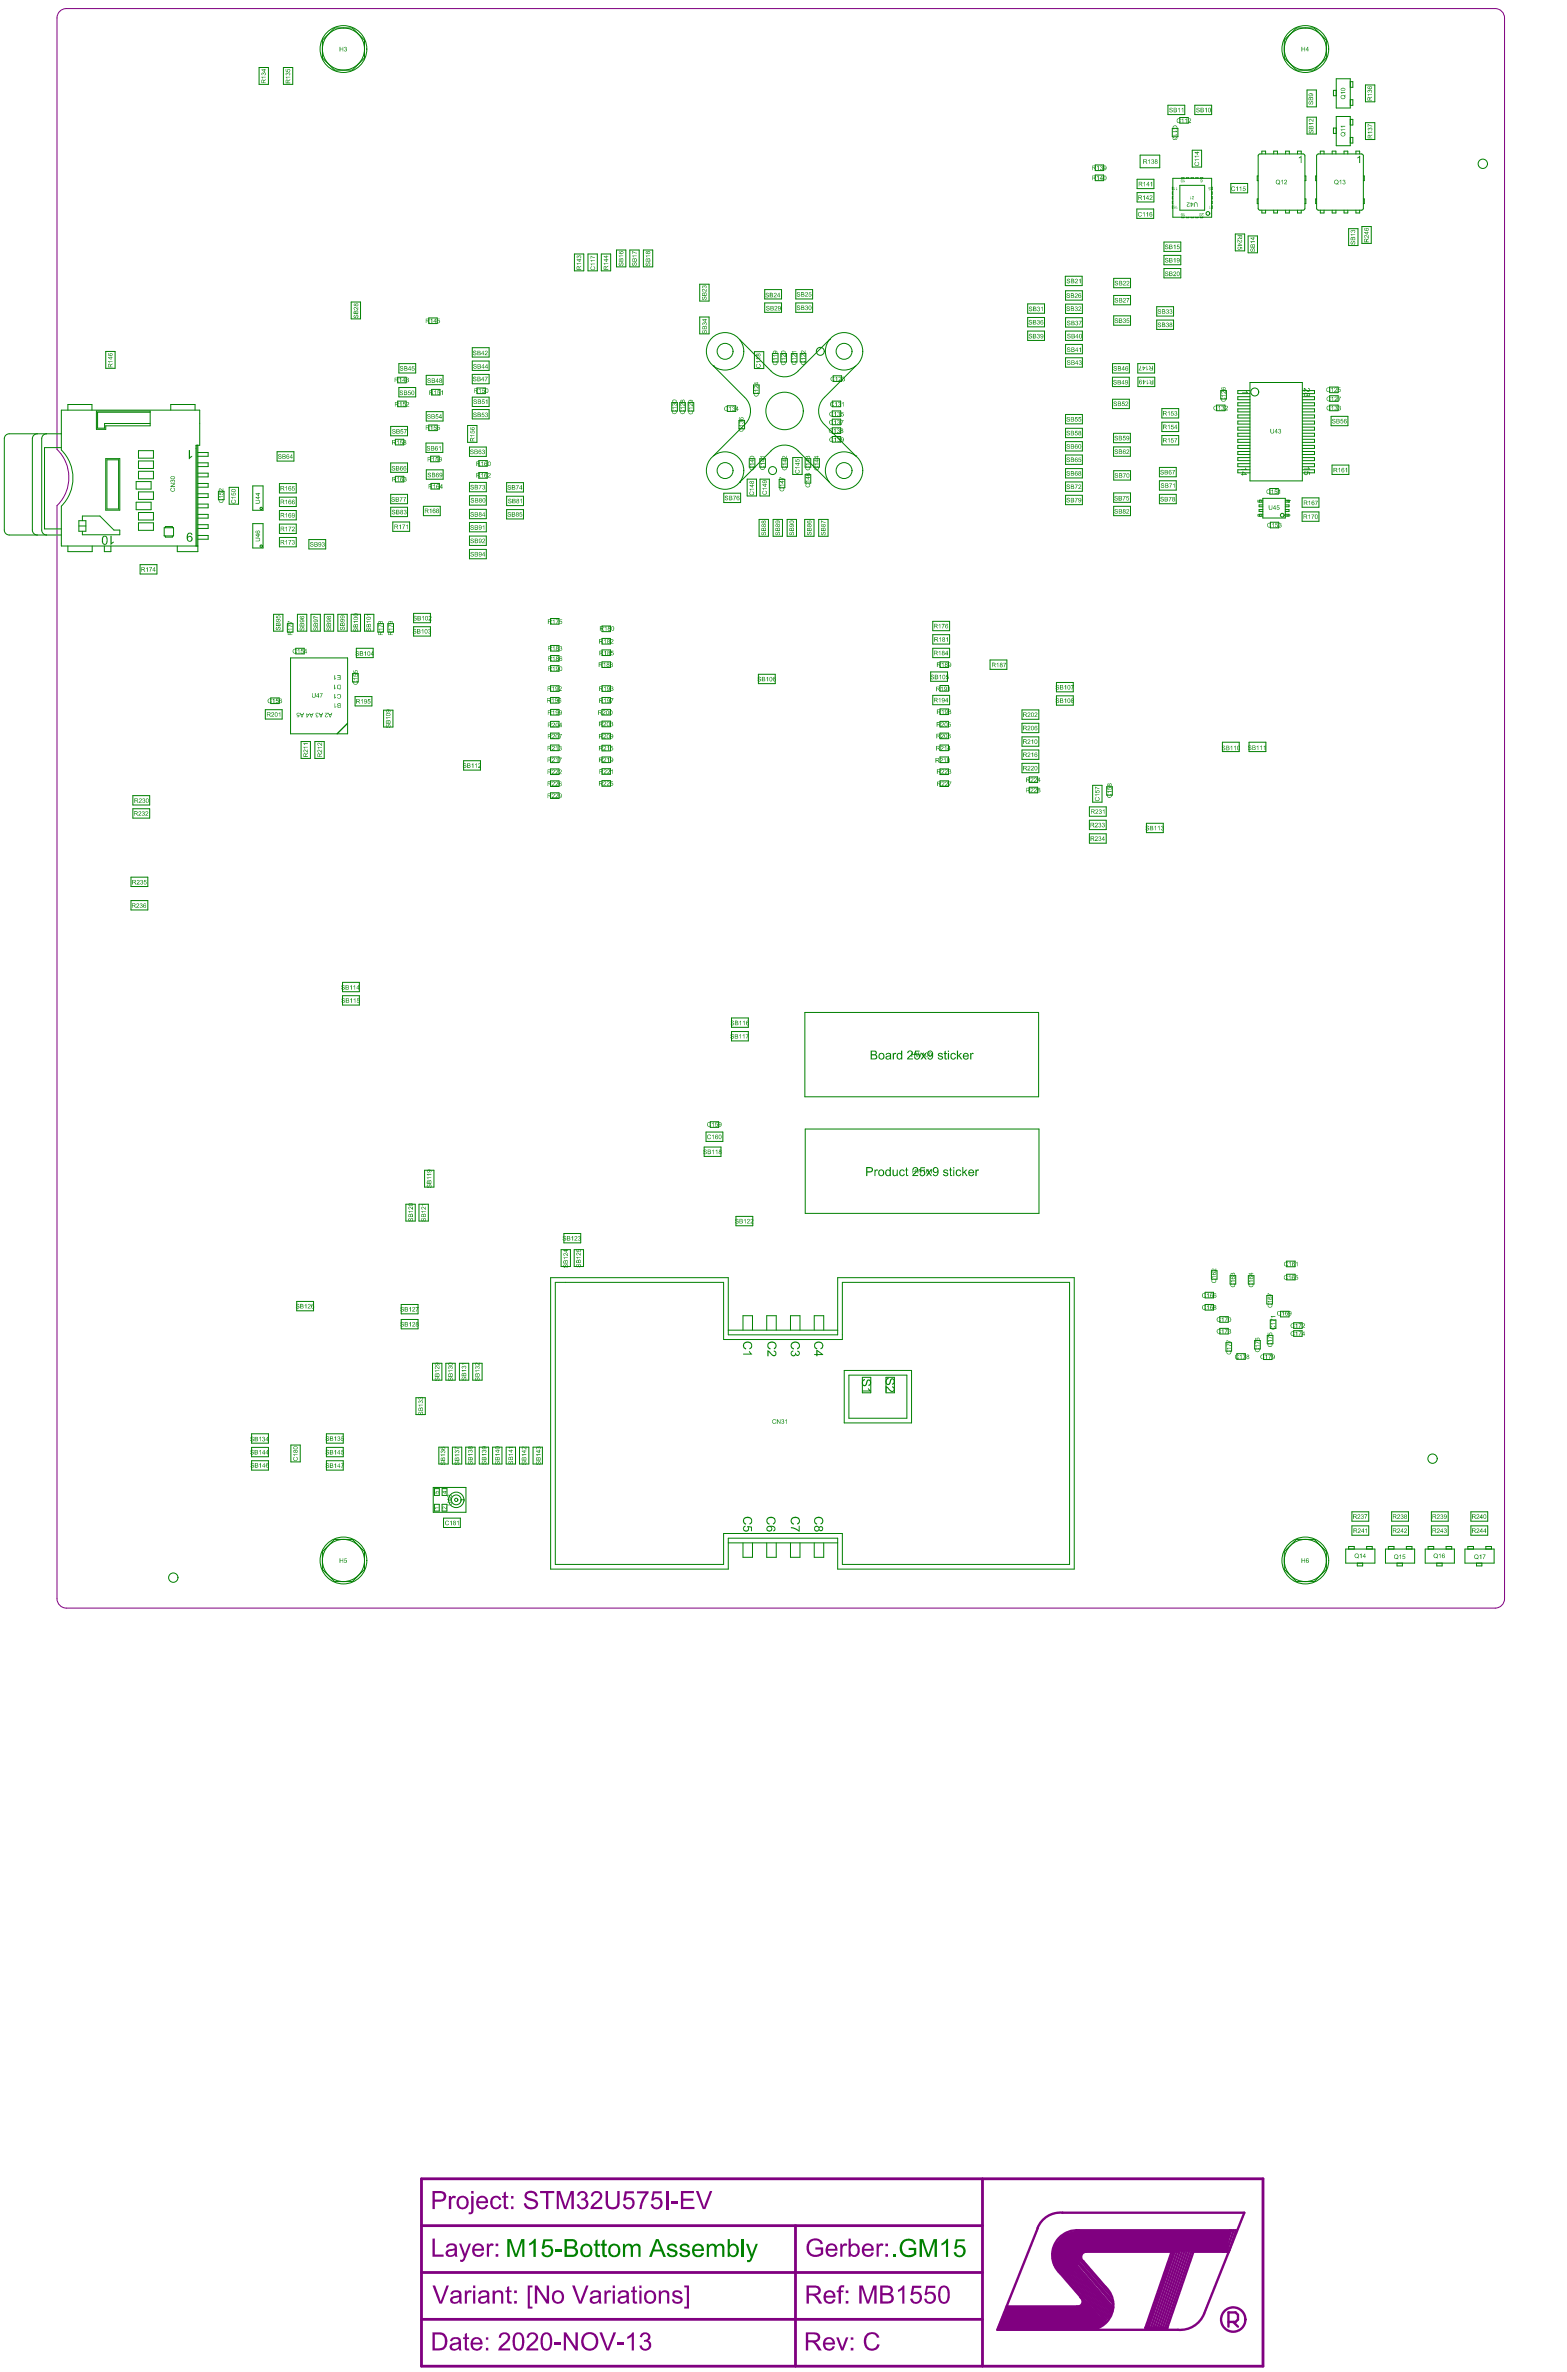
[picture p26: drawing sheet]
<svg xmlns="http://www.w3.org/2000/svg" width="556mm" height="842mm" viewBox="0 0 556 842" stroke-linecap="round" stroke-linejoin="round" font-family="sans-serif">
<g fill="#800080">
<path d="M357.4 819.1h26l1.5-2.5 7.4 8.5-2.5 2.3h-35.7z"/>
<path d="M377.5 793.4l4.8-1.3h54v7.6h-51.6l-2.3 5.9-4 4.1-4.6-6.2v-5.5z"/>
</g>
<g fill="none" stroke="#800080" stroke-width=".84">
<path d="M368.5 791.2l-14.4 36.2h64.1M375.4 799.7h43.2M377 795.2l17.6 20.4M377.2 785.9h64.6l-14.3 35.8M377.2 796.7l17.6 20.3M377.2 799.6l17.6 20.4M377.6 797.9l17.7 20.4M377.6 799.2l17.7 20.4M383.2 792.1h55.6l-2.5 7.6h-12.3M416.2 798.9l-9.5 27.9M416.9 798.9l-9.5 27.7M417.3 798.9l-9.5 27.7"/>
<path d="M418.2 798.9l-9.5 27.7M419 798.9l-9.5 27.7M419.9 798.9l-9.6 27.7M420.7 798.9l-9.5 27.7M421.6 798.9l-9.6 27.7M422.4 798.9l-9.5 27.7M423.2 798.9l-9.5 27.7M424 798.9l-9.6 27.9M436.6 792.1l-2.6 7.6M437.1 792.1l-2.5 7.6M438 792.1l-2.6 7.6M374.3 804.3l18 20.8"/>
<path d="M375.1 803.4l17.6 20.4M375.1 804.3l17.6 20.4M375.5 803l17.6 20.4M376 802.6l17.6 20.4M376.4 807.4l10.1 11.7h-29.1M376.4 802.2l17.6 20.3M376.8 801.7l17.6 20.4M377.2 800.5l17.6 20.3M377.2 801.3l17.5 20.2M384.6 803.1l7.9 9.1M436.1 824.7h2.6l.8-.9v-1.7l-.8-.8h-2.6v5M437.8 824.7l1.7 1.6"/>
</g>
<path d="M149.6 773.8h298.8v66.6h-298.8zM348.8 773.8v66.6M149.6 790.5h199.2M282.4 790.5v49.9M149.6 807.1h199.2M149.6 823.7h199.2M406.7 826.8h7.7" fill="none" stroke="#800080" stroke-width=".99"/>
<g fill="#800080">
<path d="M298.2 811.8l1.6-.1-.1 .7a.72 .72 0 0 0-.8 0 .72 .72 0 0 0-.3 .7v.4h.8v.6h-.8v4h-.9v-4h-.6v-.6h.6l.1-1.2z"/>
<path d="M305.1 811.7h1.2l1.9 5.5 1.8-5.5h1.2v6.4h-.8v-5.3l-1.9 5.3h-.7l-1.9-5.5v5.5h-.8z"/>
<path d="M319 813.1l.6-.2 1-1.2h.5v6.4h-.8v-5l-1.5 1z"/>
<path d="M323.9 811.8h3.2v.8h-2.6l-.3 1.6a2.14 2.14 0 0 1 3.2 1.6 2.14 2.14 0 0 1-2.5 2.4h-.1a1.77 1.77 0 0 1-1.6-1.5l-.1-.3h.9a1.32 1.32 0 0 0 1.6 1.1 1.32 1.32 0 0 0 .9-1.8 1.35 1.35 0 0 0-1.1-1.1 1.35 1.35 0 0 0-1.4 .6l-.7-.1z"/>
<path d="M328.8 811.8h3.2v.8h-2.6l-.2 1.6a2.15 2.15 0 0 1 3.2 1.8 2.15 2.15 0 0 1-3 2.1l-.9-.6-.4-.9 .8-.2a1.35 1.35 0 0 0 1.8 1.1 1.35 1.35 0 0 0 .7-2.1 1.41 1.41 0 0 0-2.5-.2l-.6-.1z"/>
<path d="M296.9 830.1h.8l1.3 3.8 1.3-3.8h.9l-1.8 4.7h-.7z"/>
<path d="M307.8 828.8l.5-.2a2.7 2.7 0 0 1 3.9 1.5l-.8 .2a2.04 2.04 0 0 0-2.5-1.2 2.04 2.04 0 0 0-1.4 2.5v.1a2.03 2.03 0 0 0 1.6 2.4 2.03 2.03 0 0 0 2.4-1.6l.8 .3-.2 .3a2.88 2.88 0 0 1-3.5 1.7 2.88 2.88 0 0 1-1.9-3.4v-.1a3.1 3.1 0 0 1 1.1-2.5z"/>
<path d="M287.1 795.9l.9-.6a2.72 2.72 0 0 1 4.1 1.6l-.8 .2a2.11 2.11 0 0 0-2-1.4 2.11 2.11 0 0 0-1.9 1.5l-.1 .4a2.52 2.52 0 0 0 1 2.9 2.52 2.52 0 0 0 3.1-.3v-1.3h-1.9v-.7h2.7v2.4l-1.4 .8-1.5 .2a3.4 3.4 0 0 1-2.9-2.2 3.4 3.4 0 0 1 .7-3.5z"/>
<path d="M298.3 796.8h.7v.7a1.25 1.25 0 0 1 1.8-.5l-.4 .7a1 1 0 0 0-1 .1 1 1 0 0 0-.3 1.1v2.6h-.8z"/>
<path d="M311.2 796.8h.7v.7a1.14 1.14 0 0 1 1.8-.5l-.4 .7a1.04 1.04 0 0 0-1.1 .2 1.04 1.04 0 0 0-.2 1.1v2.5h-.8z"/>
<path d="M165 829l.8-.5v1.6h.7v.6h-.7v3.2l.7 .1 .1 .8h-.6a.93 .93 0 0 1-.9-.4 .93 .93 0 0 1-.1-1v-2.7h-.6v-.6h.6z"/>
<path d="M177.7 828.8l.7-.4a1.99 1.99 0 0 1 2.6 1.1 1.99 1.99 0 0 1-1 2.6l-2 1.9h3.1v.8h-4.2l.6-1.4 1.4-1.3a2.02 2.02 0 0 0 1.1-2.8 1.33 1.33 0 0 0-1.4-.2 1.33 1.33 0 0 0-.8 1.2l-.7-.1z"/>
<path d="M187.6 828.8l.9-.4a1.93 1.93 0 0 1 2.4 1.1 1.93 1.93 0 0 1-.9 2.5l-2.1 2h3.2v.8h-4.3l.5-1.3 1.4-1.3a1.99 1.99 0 0 0 1.1-3 1.25 1.25 0 0 0-1.4-.1 1.25 1.25 0 0 0-.6 1.2l-.9-.1z"/>
<path d="M196.8 832.1h2.4v.7h-2.4z"/>
<path d="M200.2 828.4h.8l3.3 5v-5h.8v6.4h-.8l-3.4-5.1v5.1h-.7z"/>
<path d="M212.8 828.4h.9l2.1 5.6 2-5.6h.9l-2.5 6.4h-.9z"/>
<path d="M219.1 832.1h2.3v.7h-2.3z"/>
<path d="M222.8 829.9l1.1-.7 .6-.8h.5v6.4h-.7v-5l-1.6 .9z"/>
<path d="M227.8 828.7a1.76 1.76 0 0 1 2.5 0 1.76 1.76 0 0 1 .1 2.5l-.4 .1a1.87 1.87 0 0 1 1.1 2.4 1.87 1.87 0 0 1-2.3 1.2l-.2-.1a1.98 1.98 0 0 1-1.5-1.7l.7-.2a1.28 1.28 0 0 0 1.5 1.3 1.28 1.28 0 0 0 1-1.6 1.28 1.28 0 0 0-1.7-.9l.1-.6a1.08 1.08 0 0 0 1.3-.7 1.08 1.08 0 0 0-.6-1.4 1.08 1.08 0 0 0-1.4 .7l-.1 .4-.7-.1z"/>
<path d="M153.5 811.7h1l2 5.8 2-5.8h.9l-2.5 6.4h-.9z"/>
<path d="M165 813.5h.7v.7a1.13 1.13 0 0 1 1.8-.5l-.3 .6a1.07 1.07 0 0 0-1.2 .2 1.07 1.07 0 0 0-.2 1.2v2.4h-.8z"/>
<path d="M174.9 813.5h.7v.7l.2-.2a1.61 1.61 0 0 1 1.9-.5 1.61 1.61 0 0 1 1 1.8v2.8h-.8l-.1-3.2a.97 .97 0 0 0-.7-.9 .97 .97 0 0 0-1 .4l-.4 .6v3.1h-.8z"/>
<path d="M180 812.3l.8-.4v1.6h.8v.6h-.8v2.7a.59 .59 0 0 0 .2 .6 .59 .59 0 0 0 .6 .1l.1 .6h-.3a1.06 1.06 0 0 1-1.1-.2 1.06 1.06 0 0 1-.3-1.1v-2.7h-.6v-.6h.6z"/>
<path d="M187.4 811.7h1.6v.7h-.9v6.8h.9v.7h-1.6z"/>
<path d="M189.9 811.7h.8l3.4 5.1v-5.1h.8v6.4h-.9l-3.3-5v5h-.8z"/>
<path d="M203.1 811.7h1l1.9 5.8 2.1-5.8h.8l-2.4 6.4h-.9z"/>
<path d="M214.6 813.5h.7v.7a1.14 1.14 0 0 1 1.7-.5l-.2 .6a.99 .99 0 0 0-1.2 .1 .99 .99 0 0 0-.3 1.1v2.6h-.7z"/>
<path d="M224.6 812.3l.8-.4v1.6h.7v.6h-.7v2.7a.53 .53 0 0 0 .1 .6 .53 .53 0 0 0 .6 .1l.2 .6h-.3a1.06 1.06 0 0 1-1.1-.2 1.06 1.06 0 0 1-.3-1.1v-2.7h-.6v-.6h.6z"/>
<path d="M233.9 813.5h.7v.7l.1-.2a1.65 1.65 0 0 1 1.9-.5 1.65 1.65 0 0 1 1 1.8v2.8h-.7v-2.8a1.13 1.13 0 0 0-1.4-1.2 1.13 1.13 0 0 0-.8 1.5v2.5h-.8z"/>
<path d="M239.2 813.7l.8-.3a1.6 1.6 0 0 1 2.2 1.3l-.8 .1a1.07 1.07 0 0 0-1-.8 1.07 1.07 0 0 0-1 .7l.3 .4 2 .6a1.36 1.36 0 0 1 .6 1.5 1.36 1.36 0 0 1-1.4 1 1.83 1.83 0 0 1-2.4-1.5l.8-.1a1.17 1.17 0 0 0 1.1 .9 1.17 1.17 0 0 0 1.2-.8l-1.5-.7a1.35 1.35 0 0 1-1.3-1.9z"/>
<path d="M242.9 811.7h1.7v8.2h-1.7v-.7h.9v-6.8h-.9z"/>
<path d="M153.5 795.1h.9v5.6h3.1v.8h-4z"/>
<path d="M163 796.8h.7l1.4 3.8 1.3-3.8h.8l-2.2 5.8a1.15 1.15 0 0 1-1.6 .7l-.1-.8a.97 .97 0 0 0 1.4-1z"/>
<path d="M172.9 796.8h.6v.7a1.14 1.14 0 0 1 1.8-.5l-.3 .7a.99 .99 0 0 0-1.1 .1 .99 .99 0 0 0-.3 1.1v2.6h-.7z"/>
<path d="M159.4 779.9h.7v.7a1.1 1.1 0 0 1 1.8-.5l-.3 .7a1.03 1.03 0 0 0-1.2 .1 1.03 1.03 0 0 0-.2 1.2v2.5h-.8z"/>
<path d="M174.9 780.2a2.03 2.03 0 0 1 3.1 1.1l-.8 .1a1.27 1.27 0 0 0-1.6-.8 1.27 1.27 0 0 0-.7 1.7 1.23 1.23 0 0 0 .8 1.7 1.23 1.23 0 0 0 1.5-1.1l.9 .1a2.11 2.11 0 0 1-2.8 1.5 2.11 2.11 0 0 1-1.2-2.9l.2-.7z"/>
<path d="M178.8 778.7l.8-.4v1.6h.8v.6h-.8v2.9l.3 .5h.5v.7a1.12 1.12 0 0 1-1.2-.2 1.12 1.12 0 0 1-.4-1.2v-2.7h-.6v-.6h.6z"/>
<path d="M186.8 778.6l.7-.4a2.29 2.29 0 0 1 3.3 1.8h-.7a1.6 1.6 0 0 0-1.5-1.2 1.6 1.6 0 0 0-1.6 1 1.49 1.49 0 0 0 1.6 1l.5 .1a1.89 1.89 0 0 1 2 2.1 1.89 1.89 0 0 1-2.4 1.7 2.31 2.31 0 0 1-2.7-2.2h.8a1.89 1.89 0 0 0 1.5 1.4 1.89 1.89 0 0 0 1.9-.9 1.65 1.65 0 0 0-1.9-1.4l-.2-.1a1.71 1.71 0 0 1-1.7-1 1.71 1.71 0 0 1 .4-1.9z"/>
<path d="M191.7 778.1h5.1v.8h-2.1v5.7h-.9v-5.7h-2.1z"/>
<path d="M197.6 778.1h1.3l1.8 5.5 1.9-5.5h1.1v6.5h-.8v-5.4l-1.9 5.4h-.7l-1.9-5.5v5.5h-.8z"/>
<path d="M205.6 778.5a1.73 1.73 0 0 1 2.5 0 1.73 1.73 0 0 1-.2 2.5l-.1 .1a1.89 1.89 0 0 1 1 2.4 1.89 1.89 0 0 1-2.3 1.2h-.1a1.92 1.92 0 0 1-1.6-1.8l.8-.1a1.27 1.27 0 0 0 1.5 1.1 1.27 1.27 0 0 0 1-1.6 1.27 1.27 0 0 0-1.8-.8l.1-.6a1.11 1.11 0 0 0 1.5-.9 1.11 1.11 0 0 0-1.1-1.3 1.11 1.11 0 0 0-1.1 1.2l-.8-.1z"/>
<path d="M210.4 778.6l.8-.4a1.95 1.95 0 0 1 2.5 1.1 1.95 1.95 0 0 1-1 2.6l-2 1.9h3.1v.8h-4.2a4.5 4.5 0 0 1 2.5-3.1l.1-.2a1.28 1.28 0 0 0 .6-2 1.28 1.28 0 0 0-2-.1l-.3 .9-.7-.1z"/>
<path d="M215 778.1h.9v3.8a1.68 1.68 0 0 0 1.6 2 1.68 1.68 0 0 0 1.6-2v-3.8h.9v3.9a2.49 2.49 0 0 1-2.1 2.6 2.49 2.49 0 0 1-2.8-1.8z"/>
<path d="M221.8 778.2h3.2v.8h-2.5l-.3 1.7a2.14 2.14 0 0 1 3.1 1.5 2.14 2.14 0 0 1-2.4 2.5h-.1a2.13 2.13 0 0 1-1.7-1.8l.8-.1a1.33 1.33 0 0 0 1.7 1.2 1.33 1.33 0 0 0 .9-1.9 1.35 1.35 0 0 0-1.1-1.1 1.35 1.35 0 0 0-1.4 .6l-.7-.1z"/>
<path d="M226.1 778.2h4.2v.7l-1.7 2.5-.8 3.2h-.8l.3-2.1 .9-2 1.1-1.5h-3.2z"/>
<path d="M231.8 778.2h3.1v.8h-2.5l-.3 1.7a2.13 2.13 0 0 1 3.2 1.4 2.13 2.13 0 0 1-2.3 2.6 1.88 1.88 0 0 1-2-1.8l.9-.1a1.33 1.33 0 0 0 1.6 1.1 1.33 1.33 0 0 0 .9-1.8 1.41 1.41 0 0 0-1.1-1.1 1.41 1.41 0 0 0-1.4 .6l-.7-.1z"/>
<path d="M236.4 778.1h.9v6.5h-.9z"/>
<path d="M238.4 781.9h2.4v.7h-2.4z"/>
<path d="M241.7 778.1h4.7v.8h-3.8v2h3.5v.7h-3.5v2.2h3.9v.8h-4.8z"/>
<path d="M247.1 778.1h.9l1.9 5.8 2.1-5.8h.9l-2.5 6.5h-.9z"/>
<path d="M287.2 812.5v2.1h1.8a1.1 1.1 0 0 0 1.5-1 1.1 1.1 0 0 0-1.4-1.1zM286.3 811.7h3a1.79 1.79 0 0 1 2.1 1.6 1.79 1.79 0 0 1-1.8 2l.9 .6 1.4 2.2h-1.1l-1.4-2.2-.9-.6h-1.3v2.8h-.9z"/>
<path d="M293.8 814.2l-.6 1.1h2.6a1.28 1.28 0 0 0-.7-1.1 1.28 1.28 0 0 0-1.3 0zM292.9 814l1.1-.6 1.3 .2a2.1 2.1 0 0 1 1.3 2.4h-3.4a1.34 1.34 0 0 0 1 1.5 1.34 1.34 0 0 0 1.6-.9l.8 .1a2.26 2.26 0 0 1-3.1 1.3 2.26 2.26 0 0 1-.9-3.2z"/>
<path d="M300.3 813.5h.9v.9h-.9zM300.3 817.2h.9v.9h-.9z"/>
<path d="M313.3 812.5v1.9h1.6a1.02 1.02 0 0 0 1.3-1 1.02 1.02 0 0 0-1.4-.9zM313.3 815.2v2.2h2.2a1.11 1.11 0 0 0 .9-1.2 1.11 1.11 0 0 0-1.1-1zM312.5 811.7h2.5a1.64 1.64 0 0 1 1.9 1.1 1.64 1.64 0 0 1-.8 2 1.79 1.79 0 0 1 1.1 2.2 1.79 1.79 0 0 1-2.3 1.1h-2.4z"/>
<path d="M334.4 812.6l-.5 1.1-.1 1.4a2.29 2.29 0 0 0 1.1 2.4 1.66 1.66 0 0 0 1.5-2v-.7a1.92 1.92 0 0 0-1.3-2.4zM334.1 812a2.21 2.21 0 0 1 2.3 .2 2.21 2.21 0 0 1 .8 2.3v.8a2.4 2.4 0 0 1-2.4 2.9 3.3 3.3 0 0 1-1.7-4.2l.2-1z"/>
<path d="M286.9 829v2.2h2a1.11 1.11 0 0 0 1.5-1 1.11 1.11 0 0 0-1.4-1.2zM286.1 828.4h2.9a1.76 1.76 0 0 1 2.2 1.5 1.76 1.76 0 0 1-1.8 1.9l1 .9 1.3 2.1h-1.1l-1.1-1.9-1.1-1h-1.5v2.9h-.8z"/>
<path d="M293.3 831.1l-.3 .9h2.6a1.31 1.31 0 0 0-.8-1.3 1.31 1.31 0 0 0-1.5 .4zM292.8 830.6h.1a2.18 2.18 0 0 1 2.5-.2 2.18 2.18 0 0 1 1.1 2.3h-3.5a1.35 1.35 0 0 0 1 1.5 1.35 1.35 0 0 0 1.6-.9l.8 .1a2.23 2.23 0 0 1-3 1.2 2.23 2.23 0 0 1-1.1-3.1z"/>
<path d="M302 830.1h1v.9h-1zM302 833.9h1v.9h-1z"/>
<path d="M294.6 797.5l-.7 1.2h2.6a1.34 1.34 0 0 0-1.9-1.2zM293.8 797.3l.6-.4a2.11 2.11 0 0 1 2.2 .4 2.11 2.11 0 0 1 .7 2.1h-3.5a1.39 1.39 0 0 0 1.1 1.5 1.39 1.39 0 0 0 1.6-.9h.8a2.22 2.22 0 0 1-3 1.4 2.22 2.22 0 0 1-1-3.1z"/>
<path d="M302.5 797.6l-.5 1.3a1.34 1.34 0 0 0 .3 1.6 1.34 1.34 0 0 0 1.8 .1l.3-.9a1.47 1.47 0 0 0-.2-1.7 1.47 1.47 0 0 0-1.6-.4zM301.3 795.1h.7l.1 2.2a1.93 1.93 0 0 1 2.3-.1 1.93 1.93 0 0 1 .8 2.2 1.85 1.85 0 0 1-1 1.9 1.85 1.85 0 0 1-2.2-.4v.6h-.7z"/>
<path d="M307.2 797.8l-.4 .9h2.6a1.36 1.36 0 0 0-1.9-1.2zM306.7 797.3l1.1-.6 1.2 .2 .7 .5 .5 1.2v.8h-3.4a1.34 1.34 0 0 0 1 1.5 1.34 1.34 0 0 0 1.6-.9h.8a2.26 2.26 0 0 1-3.1 1.3 2.26 2.26 0 0 1-.9-3.2z"/>
<path d="M314.3 796.8h1v1h-1zM314.3 800.6h1v.9h-1z"/>
<path d="M154.4 829.1v4.9h1.6a2.28 2.28 0 0 0 1.8-3.3 1.72 1.72 0 0 0-1.9-1.6zM153.5 828.4h2.5a3.1 3.1 0 0 1 2.6 4.5l-.2 .5a2.49 2.49 0 0 1-2.6 1.4h-2.3z"/>
<path d="M160.6 833a.91 .91 0 0 0 .3 1.2 .91 .91 0 0 0 1.2-.1l.6-.6 .1-1.1zM160.5 830.3l.6-.2a1.69 1.69 0 0 1 2.6 1.6v2.6l.2 .5h-.8l-.2-.6-.4 .2a1.58 1.58 0 0 1-2 .4 1.58 1.58 0 0 1-.7-1.9l.7-.6 1.4-.3a.74 .74 0 0 0 .9-.8 .74 .74 0 0 0-1.1-.6l-.8 .3-.4 .7-.7-.2z"/>
<path d="M168.2 831.1l-.3 .9h2.6a1.31 1.31 0 0 0-.8-1.3 1.31 1.31 0 0 0-1.5 .4zM167.6 830.6l1.1-.5h1a2.17 2.17 0 0 1 1.6 2.6h-3.4a1.35 1.35 0 0 0 1 1.5 1.35 1.35 0 0 0 1.6-.9l.8 .1a1.87 1.87 0 0 1-2.5 1.4l-.7-.2a2.82 2.82 0 0 1-.5-4z"/>
<path d="M172.5 830.1h.9v.9h-.9zM172.5 833.9h.9v.9h-.9z"/>
<path d="M183.4 829.2l-.6 1.4 .1 2.2a1.22 1.22 0 0 0 1.3 1.4 1.22 1.22 0 0 0 1-1.6l.1-1.3a1.97 1.97 0 0 0-1-2.3zM182.9 828.7a2.14 2.14 0 0 1 2.3 .1 2.14 2.14 0 0 1 .9 2.2l.1 .9a2.47 2.47 0 0 1-2.3 3l-.3-.1a2.43 2.43 0 0 1-1.6-2.9v-.7a3.3 3.3 0 0 1 .9-2.5z"/>
<path d="M193.3 829.2l-.5 1.2v2.4a1.25 1.25 0 0 0 1.3 1.4 1.25 1.25 0 0 0 1.1-1.6l.1-1.1a2.29 2.29 0 0 0-1.1-2.5zM192.9 828.6a2.18 2.18 0 0 1 2.3 .2 2.18 2.18 0 0 1 .8 2.2v.9a2.4 2.4 0 0 1-2.3 3 2.57 2.57 0 0 1-1.8-3v-.5a3.7 3.7 0 0 1 1-2.8z"/>
<path d="M207.9 829.5l-.1 .2a2.84 2.84 0 0 0 1.1 4.4l1.1-.1a2.74 2.74 0 0 0 .7-4.5 2.16 2.16 0 0 0-2.8 0zM207.3 829a3.1 3.1 0 0 1 4-.1 3.1 3.1 0 0 1 .9 3.9 3.1 3.1 0 0 1-4 1.9 3.1 3.1 0 0 1-1.7-4.1z"/>
<path d="M160.8 816.4a.91 .91 0 0 0 .2 1.2 .91 .91 0 0 0 1.2-.1l.7-.6 .1-1.1zM160.6 813.7l.7-.2a1.69 1.69 0 0 1 2.5 1.6v2.5l.3 .5h-.9l-.1-.6-.4 .3a1.58 1.58 0 0 1-2 .3 1.58 1.58 0 0 1-.7-1.8l.8-.7 1.3-.2a.77 .77 0 0 0 .9-.9 .77 .77 0 0 0-1.3-.4l-.7 .1-.3 .7-.7-.1z"/>
<path d="M168 811.7h.7v.9h-.7zM168 813.5h.7v4.6h-.7z"/>
<path d="M170.7 816.4a.87 .87 0 0 0 .2 1.2 .87 .87 0 0 0 1.2-.1l.8-.7v-1zM170.4 813.7l1.6-.3a1.41 1.41 0 0 1 1.7 1.7l.2 3h-.8l-.2-.6a2.02 2.02 0 0 1-3.2-.2v-.7a2.38 2.38 0 0 1 2.6-1.3 .64 .64 0 0 0 .6-.5 .64 .64 0 0 0-.6-.7 1.26 1.26 0 0 0-1.7 .8l-.8-.1z"/>
<path d="M182.5 813.5h1v.9h-1zM182.5 817.2h1v.9h-1z"/>
<path d="M197.1 814.5l-.2 .5a1.56 1.56 0 0 0 .1 2 1.56 1.56 0 0 0 1.9 .3l.3-.4a1.95 1.95 0 0 0-1.1-2.9zM196.8 813.7h.3a2.26 2.26 0 0 1 2.7 .4l.4 1.1a2.26 2.26 0 0 1-2.3 3 2.26 2.26 0 0 1-1.9-3.3z"/>
<path d="M210.4 816.4a.91 .91 0 0 0 .2 1.1 .91 .91 0 0 0 1.2 0l.7-.7 .1-1zM210 813.8a2.17 2.17 0 0 1 3.3 .7l.3 3.6h-.9v-.6l-1 .5a1.47 1.47 0 0 1-2.3-.8 1.47 1.47 0 0 1 1.7-1.8l.6-.1a.55 .55 0 0 0 .6 .1 .55 .55 0 0 0 .3-.6 1.23 1.23 0 0 0-1.2-.8 1.23 1.23 0 0 0-1.2 .9l-.8-.1z"/>
<path d="M217.5 811.7h.8v.9h-.8zM217.5 813.5h.8v4.6h-.8z"/>
<path d="M220.2 816.4a.91 .91 0 0 0 .3 1.1 .91 .91 0 0 0 1.2 0l.7-.8v-.9zM220 813.7l1.7-.3a1.38 1.38 0 0 1 1.6 1.7v2.4l.2 .6h-.8l-.2-.6-.4 .3a1.57 1.57 0 0 1-2.1 .3 1.57 1.57 0 0 1-.5-2l.7-.5 1.4-.3a.55 .55 0 0 0 .6 .1 .55 .55 0 0 0 .2-.6 1.18 1.18 0 0 0-.9-.8 1.18 1.18 0 0 0-1.2 .5l-.1 .4-.8-.1z"/>
<path d="M227 811.7h.7v.9h-.7zM227 813.5h.7v4.6h-.7z"/>
<path d="M229.8 814.5l-.2 .5a1.55 1.55 0 0 0 .1 2 1.55 1.55 0 0 0 2 .2l.4-1.1a1.45 1.45 0 0 0-.5-1.8 1.45 1.45 0 0 0-1.8 .2zM229.2 814l.6-.3a2.34 2.34 0 0 1 3.2 1.8 2.34 2.34 0 0 1-2.6 2.6h-.1a2.6 2.6 0 0 1-1.1-4.1z"/>
<path d="M159.4 799.6a.87 .87 0 0 0 0 1.3 .87 .87 0 0 0 1.2-.1l.7-.6 .1-1.1zM158.9 797.2a2.1 2.1 0 0 1 3.2 .6l.1 3.3 .3 .4h-.9l-.1-.6-1 .6a1.5 1.5 0 0 1-1.7-.1 1.5 1.5 0 0 1-.4-1.8l.8-.7 1.3-.1a.73 .73 0 0 0 .9-.9 .73 .73 0 0 0-1.1-.5l-.9 .2-.3 .7-.7-.1z"/>
<path d="M168.8 797.8l-.3 .9h2.5a1.27 1.27 0 0 0-.8-1.2 1.27 1.27 0 0 0-1.4 .3zM168.3 797.3l1.1-.6 1.3 .2 .6 .5 .5 1.2v.8h-3.4a1.35 1.35 0 0 0 1 1.5 1.35 1.35 0 0 0 1.6-.9h.8a2.26 2.26 0 0 1-3.1 1.3 2.26 2.26 0 0 1-.9-3.2z"/>
<path d="M176 796.8h.9v1h-.9zM176 800.6h.9v.9h-.9z"/>
<path d="M154.4 778.9v2.3h1.8a1.15 1.15 0 0 0 1.3-1.1 1.15 1.15 0 0 0-1.3-1.2zM153.5 778.1l3.4 .1a1.91 1.91 0 0 1 1.5 2.3 1.91 1.91 0 0 1-2.3 1.5h-1.7v2.6h-.9z"/>
<path d="M163.4 780.8l-.5 1.2a1.47 1.47 0 0 0 1.4 2 1.47 1.47 0 0 0 1.3-2 1.42 1.42 0 0 0-1.6-1.5zM162.8 780.3h.1a2.35 2.35 0 0 1 3.5 1.7 2.35 2.35 0 0 1-3.1 2.5l-.1-.1a2.73 2.73 0 0 1-.4-4.1z"/>
<path d="M167.3 778.1h.8v1h-.8zM167.3 779.9h.8v4.9a1.34 1.34 0 0 1-1.7 1.5v-.6a.64 .64 0 0 0 .8-.2 .64 .64 0 0 0 .1-.8z"/>
<path d="M170.4 780.7l-.5 1.1h2.6a1.35 1.35 0 0 0-2.1-1.1zM169.7 780.3l1-.5 1.1 .1a2.04 2.04 0 0 1 1.5 2.6h-3.5a1.35 1.35 0 0 0 1.1 1.4 1.35 1.35 0 0 0 1.5-.8h.9l-.1 .2a2.21 2.21 0 0 1-3 1.2 2.21 2.21 0 0 1-1-3.1z"/>
<path d="M181.5 779.9h.8v1h-.8zM181.5 783.6h.8v1h-.8z"/>
</g>
<g fill="none" stroke="#800080" stroke-width=".84">
<path d="M377.2 785.9a8.7 8.7 0 0 0-8.8 5.4M383.2 792.1a8.8 8.8 0 0 0-8.9 5.2 8.8 8.8 0 0 0 2.1 10.1M385.8 799.7a1.89 1.89 0 0 0-1.9 1.2 1.89 1.89 0 0 0 .7 2.2M383.5 815.9a1.82 1.82 0 0 1 .7 2.2 1.82 1.82 0 0 1-2 1.1M392.5 812.2a8.8 8.8 0 0 1-3.6 14.9M427.5 821.7a9.1 9.1 0 0 1-9.3 5.7"/>
<circle cx="437.8" cy="823.8" r="4.3"/>
</g>
<circle cx="379.8" cy="822.6" r=".84" fill="#800080"/>
<path d="M21.2 4l1.1-.7 1.3-.3h507.2a3.3 3.3 0 0 1 3.4 3.4v561.4a3.3 3.3 0 0 1-3.4 3.3h-507.2a3.3 3.3 0 0 1-3.4-3.3v-388.2a13.9 13.9 0 0 0 0-20v-153.2l.3-1.3z" fill="none" stroke="#800080" stroke-width=".36"/>
<g fill="none" stroke="#008000" stroke-width=".36">
<path d="M92 24h3.3v6h-3.3zM100.6 24h3.3v6h-3.3zM414.7 37.4h5.9v3.3h-5.9zM424.2 37.4h6v3.3h-6zM464 32h3.3v6h-3.3zM474.4 28h5v10.4h-5zM474.4 32.1h-1v1.9h1M479.4 29h.9v2h-.9M479.4 35.4h.9v2h-.9M484.8 30.2h3.3v6h-3.3zM388.8 58.6h3v2h-3zM404.8 55.1h6.9v4.5h-6.9z"/>
<path d="M416.2 45.6h2v3h-2zM418.9 41.7h3v2h-3zM423.3 53.3h3.3v6h-3.3zM446.7 55.3v18.7M447.3 54.7h15.3M448 54.7v-1h1.3v1M452.2 54.7v-1h1.3v1M456.4 54.7v-1h1.4v1M460.6 54.7v-1h1.4v1M463.3 55.3v18.7M464 41.6h3.3v6h-3.3zM467.4 55.3v18.7"/>
<path d="M468.1 54.7h15.3M468.7 54.7v-1h1.4v1M473 54.7v-1h1.3v1M474.4 41.4h5v10.4h-5zM474.4 45.5h-1v1.9h1M477.2 54.7v-1h1.3v1M479.4 48.8h.9v2h-.9M479.4 42.4h.9v2h-.9M481.4 54.7v-1h1.3v1M484 55.3v18.7M484.8 43.6h3.3v6h-3.3zM388.8 62.2h3v2h-3z"/>
<path d="M403.6 74.2h6v3.4h-6zM403.7 63.7h6v3.3h-6zM403.7 68.4h6v3.3h-6zM416.4 69.8v.9M416.4 71.5v.8M416.4 73.1v.9M416.4 68.2v.8M416.4 66.5v.8M416.4 63.3h13.8v13.8h-13.8zM418.9 65.8h8.8v8.8h-8.8zM419.5 77.1h.9M419.5 63.3h.9"/>
<path d="M421.2 77.1h.8M421.2 63.3h.8M422.9 77.1h.8M422.9 63.3h.8M424.5 63.3h.9M424.5 77.1h.9M426.2 63.3h.8M426.2 77.1h.8M430.2 69.8v.9M430.2 71.5v.8M430.2 73.1v.9M430.2 66.5v.8"/>
<path d="M430.2 68.2v.8M437 65.2h6v3.3h-6zM446.7 70.7h-.3v1.6h.3M446.7 62.5h-.3v1.7h.3M447.3 74.6h15.3M448 74.6v1h1.3v-1M452.2 74.6v1h1.3v-1M456.4 74.6v1h1.4v-1M460.6 74.6v1h1.4v-1M463.3 70.7h.3v1.6h-.3M463.3 62.5h.3v1.7h-.3M467.4 70.7h-.3v1.6h.3"/>
<path d="M467.4 62.5h-.3v1.7h.3M468.1 74.6h15.3M468.7 74.6v1h1.4v-1M473 74.6v1h1.3v-1M477.2 74.6v1h1.3v-1M481.4 74.6v1h1.3v-1M484 70.7h.4v1.6h-.4M484 62.5h.4v1.7h-.4M203.9 90.2h3.4v6h-3.4zM208.8 90.2h3.3v6h-3.3zM213.5 90.2h3.3v6h-3.3zM218.9 88.8h3.3v6h-3.3z"/>
<path d="M223.6 88.8h3.3v6h-3.3zM228.4 88.8h3.3v6h-3.3zM378.2 98.1h6v3.3h-6zM395.4 98.9h6v3.3h-6zM413.2 86h6v3.3h-6zM413.2 90.7h6v3.3h-6zM413.2 95.4h6v3.3h-6zM438.6 83.1h3.3v6h-3.3zM443.1 83.8h3.3v6h-3.3zM478.8 81.2h3.3v6h-3.3zM483.5 80.5h3.3v6h-3.3zM124.7 107.3h3.3v6h-3.3z"/>
<path d="M152.2 112.9h3v2h-3zM248.4 100.9h3.3v6h-3.3zM248.4 112.6h3.3v6h-3.3zM271.5 102.9h6v3.3h-6zM271.5 107.6h6v3.3h-6zM282.5 102.9h6v3.3h-6zM282.5 107.6h6v3.3h-6zM364.9 107.9h5.9v3.4h-5.9zM364.9 112.8h5.9v3.3h-5.9zM364.9 117.6h5.9v3.3h-5.9zM378.3 103.3h6v3.3h-6zM378.3 108h6v3.3h-6z"/>
<path d="M378.3 112.8h6v3.4h-6zM378.3 117.6h6v3.3h-6zM395.4 104.9h6v3.4h-6zM395.4 112.2h6v3.3h-6zM410.7 108.9h5.9v3.4h-5.9zM410.7 113.7h5.9v3.3h-5.9zM37.5 124.8h3.4v6h-3.4zM141.2 134h3v2h-3zM141.6 129.1h6v3.4h-6zM141.6 137.6h6v3.4h-6zM151.3 133.3h6v3.3h-6zM153.2 138.3h3v2h-3z"/>
<path d="M167.7 123.5h5.9v3.3h-5.9zM167.7 128.2h5.9v3.4h-5.9zM167.7 133h5.9v3.3h-5.9zM169.3 137.8h3v2h-3zM253.3 130h.1M253.3 130l11.1 11.1M262.6 120.6l11.1 11.1M267.5 136.7h2v3h-2zM267.8 124.9h3.4v6h-3.4zM274.2 125.6h2v3h-2zM277.2 125.6h2v3h-2zM281 125.6h1.9v3h-1.9z"/>
<path d="M284.1 125.6h2v3h-2zM294.5 120.6h.1M294.5 120.6l-11.1 11.1M295.8 133.5h3v2h-3zM303.8 130l-11.1 11.1M378.3 122.3h6v3.4h-6zM378.3 127.1h6v3.3h-6zM395 134h5.9v3.3h-5.9zM395 129.1h6v3.4h-6zM403.9 129.1h6v3.4h-6zM404 134h6v3.3h-6zM433.4 138.7h2v3h-2z"/>
<path d="M443.8 138.7h-4.3v1.1h4.3M443.8 135.8h18.6v35h-18.6zM462.4 138.7h4.3v1.1h-4.3M472.1 137.5h3v2h-3zM1.5 155.8v32.5M3.3 154.1h18.5M11.5 155.8v32.5M14.8 155.8v32.5M21.8 159.8v-14.1h49.1v12.4h-1.3v35.8M21.8 159h-6v28.8h6M24.1 145.7v-2h8.5v2M34.2 146h19.1v5.2h-15.8v1.3h-3.3z"/>
<path d="M53.3 146.4h-18.7v5.7h2.5v-1.7h16.2M60.6 145.7v-2h8.6v2M69.9 158.1v35.8M70.2 158.1v37.8h-7.3v-2M138.7 151.4h6v3.4h-6zM140.4 156h3v2h-3zM141.2 142.5h3v2h-3zM151.2 157.4h6v3.3h-6zM151.3 146.2h6v3.3h-6zM152.2 150.9h3v2h-3zM166 151.1h3.3v6h-3.3zM166.7 158.8h6v3.3h-6z"/>
<path d="M167.7 141h5.9v3.4h-5.9zM167.7 145.5h5.9v3.3h-5.9zM238.5 143h2v3h-2zM241.3 143h2v3h-2zM244.3 143h2v3h-2zM258.2 144.1h3v2h-3zM262.4 149.3h1.9v3h-1.9zM264.4 150.8l-11.1 11.1M292.7 150.8l11.1 11.1M295.5 151.9h3v2h-3zM295.5 155h3v2h-3zM295.5 142.5h3v2h-3z"/>
<path d="M295.5 146h3v1.9h-3zM295.5 148.9h3v2h-3zM378.3 147.2h6v3.3h-6zM378.3 152.1h6v3.3h-6zM378.3 156.9h6v3.3h-6zM395 141.8h6v3.3h-6zM395.3 153.9h6v3.3h-6zM395.3 158.7h6v3.3h-6zM412.5 145.1h6v3.3h-6zM412.5 149.9h6v3.4h-6zM412.5 154.7h6v3.3h-6zM431.9 143.9h3v2h-3z"/>
<path d="M443.8 156h-4.3v1.1h4.3M443.8 158.2h-4.3v1.1h4.3M443.8 149.5h-4.3v1.1h4.3M443.8 151.7h-4.3v1.1h4.3M443.8 153.9h-4.3v1h4.3M443.8 143h-4.3v1.1h4.3M443.8 145.2h-4.3v1.1h4.3M443.8 147.4h-4.3v1.1h4.3M443.8 140.9h-4.3v1.1h4.3M462.4 140.9h4.3v1.1h-4.3M462.4 143h4.3v1.1h-4.3M462.4 145.2h4.3v1.1h-4.3"/>
<path d="M462.4 147.4h4.3v1.1h-4.3M462.4 149.5h4.3v1.1h-4.3M462.4 151.7h4.3v1.1h-4.3M462.4 153.9h4.3v1h-4.3M462.4 156h4.3v1.1h-4.3M462.4 158.2h4.3v1.1h-4.3M472.1 140.5h3v2h-3zM472.1 143.9h3v2h-3zM472.6 147.9h6v3.3h-6zM21.8 179.8v14.1h48.4M37.5 162.9h5v18.3h-5zM38 163.3h4.1v17.5h-4.1z"/>
<path d="M48.3 171h5.3v2.7h-5.3zM48.3 178.4h5.3v2.6h-5.3zM49.2 160.1h5.3v2.6h-5.3zM49.2 163.7h5.3v2.7h-5.3zM49.2 167.4h5.3v2.6h-5.3zM49.2 174.7h5.3v2.7h-5.3zM70.2 160.7h3.7v1.4h-3.7M70.2 164.4h3.7v1.3h-3.7M70.2 168h3.7v1.4h-3.7M70.2 171.7h3.7v1.3h-3.7M70.2 175.4h3.7v1.3h-3.7M70.2 179h3.7v1.4h-3.7"/>
<path d="M77.5 174.5h2v3h-2zM81.4 173.1h3.3v6h-3.3zM89.7 172.6h3.7v8.6h-3.7zM98.4 160.4h5.9v3.4h-5.9zM99.2 171.7h6v3.4h-6zM99.2 176.6h6v3.3h-6zM138.7 164.4h6v3.4h-6zM138.7 175.6h6v3.3h-6zM140.4 169.2h3v2h-3zM150.3 179.8h6v3.3h-6zM151.3 166.9h6v3.3h-6zM152.9 162h3v2h-3z"/>
<path d="M153 171.7h3v2h-3zM166.7 171.3h6v3.4h-6zM166.7 176.1h6v3.3h-6zM170 163.6h3v2h-3zM170 167.8h3v2h-3zM179.9 171.4h5.9v3.3h-5.9zM179.9 176.2h5.9v3.4h-5.9zM257 175.2h5.9v3.3h-5.9zM262.6 171.3h.1M265.3 170.2h3.3v6h-3.3zM266 162.9h2v3h-2zM269.7 162.9h2v3h-2z"/>
<path d="M269.8 170.2h3.4v6h-3.4zM273.7 160.2l-11.1 11.1M276.6 170.2h2v3h-2zM277.5 162.9h2v3h-2zM281.5 162.5h3.3v6h-3.3zM283.4 160.2l11.1 11.1M285.8 162.9h2v3h-2zM285.8 168.6h2v3h-2zM288.9 162.9h2v3h-2zM303.8 161.9h.1M378.3 161.6h6v3.3h-6zM378.3 166.4h6v3.3h-6z"/>
<path d="M378.3 171.2h6v3.3h-6zM378.3 175.9h6v3.3h-6zM395.4 175.1h6v3.3h-6zM395.4 179.8h6v3.3h-6zM395.4 167.2h6v3.3h-6zM411.6 166h6v3.3h-6zM411.6 170.7h6v3.4h-6zM411.6 175.6h6v3.3h-6zM443.8 162.5h-4.3v1.1h4.3M443.8 164.7h-4.3v1.1h4.3M443.8 166.8h-4.3v1.1h4.3M443.8 160.4h-4.3v1h4.3"/>
<path d="M448.3 179.3h-1.3v.7h1.3M448.3 177.7h-1.3v.6h1.3M448.3 177h8v7h-8zM450.8 173.5h3v2h-3zM456.3 177.7h1.3v.6h-1.3M456.3 179.3h1.3v.7h-1.3M462.3 176.8h6v3.4h-6zM462.4 162.5h4.3v1.1h-4.3M462.4 164.7h4.3v1.1h-4.3M462.4 160.4h4.3v1h-4.3M462.4 166.8h4.3v1.1h-4.3M472.9 165.2h6v3.3h-6z"/>
<path d="M3.3 190h18.5M24.1 193.9v2h8.6v-2M28 184.9h2.5v3.8h-2.5zM28 186.8h2.5M29.2 184.9v-1.6h6.3l5 5h2v1.6h-13.3v-1.2M37 193.9v2h2.4v-2M49.2 182h5.3v2.7h-5.3zM49.2 185.7h5.3v2.6h-5.3zM58.3 187.4h3.3v2.9h-3.3zM58.7 187.4v-.4h2.5v.4M58.7 190.3v.5h2.5v-.5M70.2 182.7h3.7v1.3h-3.7"/>
<path d="M70.2 190.2h3.7v1.3h-3.7M70.2 186.3h3.7v1.4h-3.7M89.7 186h3.7v8.6h-3.7zM99.2 181.3h6v3.3h-6zM99.2 186.1h6v3.4h-6zM99.2 190.9h6v3.3h-6zM109.7 191.6h5.9v3.4h-5.9zM138.7 180.1h6v3.4h-6zM139.5 185.4h5.9v3.3h-5.9zM166.7 180.9h6v3.3h-6zM166.7 185.6h6v3.3h-6zM166.7 190.4h6v3.3h-6z"/>
<path d="M166.7 195.1h6v3.4h-6zM179.9 181h5.9v3.3h-5.9zM269.5 184.5h3.3v6h-3.3zM274.5 184.5h3.3v6h-3.3zM279.5 184.5h3.3v6h-3.3zM285.7 184.5h3.3v6h-3.3zM290.7 184.5h3.3v6h-3.3zM448.3 182.6h-1.3v.7h1.3M448.3 181h-1.3v.6h1.3M451 185.5h3v2h-3zM456.3 182.6h1.3v.7h-1.3M456.3 181h1.3v.6h-1.3"/>
<path d="M462.3 181.8h6v3.3h-6zM49.7 200.5h6v3.4h-6zM97.1 218.2h3.3v6h-3.3zM105.6 218.2h3.3v6h-3.3zM110.4 218.2h3.3v6h-3.3zM115.1 218.2h3.4v6h-3.4zM120 218.2h3.3v6h-3.3zM124.7 218.2h3.3v6h-3.3zM129.4 218.2h3.3v6h-3.3zM146.8 217.8h6v3.4h-6zM195.5 219.7h3v2h-3zM102 221.5h2v3h-2z"/>
<path d="M103.2 233.7h20.2v26.9h-20.2zM105 230.2h3v2h-3zM125.2 239.2h2v3h-2zM126.5 230.2h6v3.4h-6zM134.1 221.5h2v3h-2zM137.7 221.5h2v3h-2zM146.8 222.6h6v3.3h-6zM195.5 232.8h3v2h-3zM195.5 229.2h3v2h-3zM195.5 236.4h3v2h-3zM213.7 235.1h3v2h-3zM213.7 222.3h3v2h-3z"/>
<path d="M213.7 226.7h3v2h-3zM213.7 230.8h3v2h-3zM269.3 239.5h5.9v3.3h-5.9zM330.4 238.6h6v3.4h-6zM331.2 220.7h5.9v3.3h-5.9zM331.2 225.4h5.9v3.3h-5.9zM331.2 230.2h5.9v3.4h-5.9zM333.7 235.1h3v2h-3zM351.5 234.4h6v3.3h-6zM94.2 252.1h6v3.3h-6zM96.1 247.9h3v2h-3zM123.4 256.9l-3.7 3.7"/>
<path d="M126.1 247.4h5.9v3.3h-5.9zM136.2 252.2h3.3v6h-3.3zM195.5 256.2h3v2h-3zM195.5 252h3v2h-3zM195.5 247.7h3v2h-3zM195.5 243.6h3v1.9h-3zM213.7 243.6h3v1.9h-3zM213.7 247.7h3v2h-3zM213.7 252h3v2h-3zM213.7 256.1h3v2h-3zM331.2 247h5.9v3.3h-5.9zM333.7 256.2h3v2h-3z"/>
<path d="M333.7 243.5h3v2h-3zM333.7 251.8h3v2h-3zM362.8 252.1h6v3.4h-6zM362.8 256.9h6v3.3h-6zM375.1 242.4h5.9v3.3h-5.9zM375.1 247.1h5.9v3.4h-5.9zM106.9 263.4h3.3v6h-3.3zM111.8 263.4h3.3v6h-3.3zM164.6 270.2h6v3.3h-6zM195.5 277.3h3v2h-3zM195.5 273.1h3v2h-3zM195.5 268.8h3v2h-3z"/>
<path d="M195.5 264.6h3v2h-3zM195.5 260.4h3v2h-3zM213.7 268.8h3v2h-3zM213.7 264.7h3v2h-3zM213.7 273h3v2h-3zM213.7 277.2h3v2h-3zM213.7 260.4h3v2h-3zM333.7 277.3h3v2h-3zM333.7 268.8h3v2h-3zM333.7 273.1h3v2h-3zM333.7 260.4h3v2h-3zM333.7 264.6h3v2h-3z"/>
<path d="M362.8 261.7h6v3.3h-6zM362.8 266.4h6v3.3h-6zM362.8 271.1h6v3.3h-6zM365.4 275.9h3v2h-3zM365.4 279.6h3v2h-3zM387.9 278.9h3.3v6h-3.3zM392.9 279.4h2v3h-2zM434 263.6h6v3.3h-6zM443.4 263.6h6v3.3h-6zM47.2 282.6h5.9v3.3h-5.9zM47.2 287.2h5.9v3.4h-5.9zM195.5 281.6h3v2h-3z"/>
<path d="M386.8 296.1h5.9v3.4h-5.9zM386.8 291.3h5.9v3.3h-5.9zM386.8 286.6h5.9v3.3h-5.9zM407 292.4h6v3.3h-6zM46.5 311.5h6v3.4h-6zM46.5 319.9h6v3.3h-6zM121.6 348.9h6v3.3h-6zM121.6 353.6h6v3.4h-6zM285.7 359.6h83v29.9h-83zM259.7 361.5h6v3.4h-6zM259.7 366.4h6v3.3h-6zM252.2 398.4h2.9v2h-2.9z"/>
<path d="M150.7 415.6h3.4v6h-3.4zM250 407.4h6v3.3h-6zM250.7 402.1h5.9v3.3h-5.9zM285.9 401h83v29.9h-83zM144.1 427.7h3.3v6h-3.3zM148.7 427.7h3.4v6h-3.4zM200.2 438.1h6v3.3h-6zM261.3 432h6v3.3h-6zM195.5 453.8h63.1v20.3h38.8v-20.3h84v103.5h-84v-11h-38.8v11h-63.1zM197.1 455.4h59.8v20.3h42.2v-20.3h80.6v100.2h-80.6v-11h-42.2v11h-59.8zM199.2 443.8h3.3v6h-3.3zM203.9 443.8h3.3v6h-3.3z"/>
<path d="M427.8 459h3v2h-3zM430.1 451.3h2v3h-2zM436.7 453.1h2v3h-2zM443.2 453.1h2v3h-2zM456.8 452.6h3v2h-3zM456.8 447.9h3v2h-3zM105.3 462.2h6v3.3h-6zM142.4 463.3h6v3.3h-6zM142.4 468.6h6v3.3h-6zM258.6 472.4h38.8M263.8 472.4v-5.1h3.4v5.1M272.2 472.4v-5.1h3.4v5.1"/>
<path d="M280.6 472.4v-5.1h3.4v5.1M289.1 472.4v-5.1h3.3v5.1M427.8 463.3h3v2h-3zM433.1 467.6h3v2h-3zM433.1 471.8h3v2h-3zM435.3 476.9h1.9v3h-1.9zM445.4 476.1h2v3h-2zM449.8 460.1h1.9v3h-1.9zM449.9 474.3h2v3h-2zM451 468.8h2v3h-2zM454.7 465.7h2.9v2h-2.9zM459.3 469.8h3v2h-3z"/>
<path d="M459.3 472.6h3v2h-3zM147.7 496.4h3.3v6h-3.3zM153.6 484.2h3.3v6h-3.3zM158.3 484.2h3.3v6h-3.3zM163.1 484.2h3.3v6h-3.3zM167.8 484.2h3.4v6h-3.4zM299.7 486.7h23.9v18.7h-23.9zM301.4 488.4h20.6v15.3h-20.6zM306.2 489.2h3v5.5h-3zM314.5 489.2h3v5.5h-3zM439.1 480.8h3v2h-3zM448.6 480.9h3v1.9h-3z"/>
<path d="M89.3 509.2h6v3.4h-6zM89.3 514h6v3.4h-6zM89.3 518.8h6v3.3h-6zM103.3 513.2h3.3v6h-3.3zM115.9 509.2h6v3.4h-6zM115.9 514h6v3.4h-6zM115.9 518.8h6v3.3h-6zM155.8 514h3.3v6h-3.3zM160.6 514h3.3v6h-3.3zM165.3 514h3.4v6h-3.4zM170.2 514h3.3v6h-3.3zM174.9 514h3.3v6h-3.3z"/>
<path d="M179.7 514h3.3v6h-3.3zM184.4 514h3.4v6h-3.4zM189.2 514h3.4v6h-3.4zM153.8 528.3h11.6v8.8h-11.6zM154.2 534.3h1.8v2.4h-1.8zM154.2 528.7h1.8v2.4h-1.8zM156.9 534.3h1.8v2.4h-1.8zM157 528.7h1.7v2.4h-1.7zM157.5 539.2h5.9v3.3h-5.9zM480 536.9h5.9v3.4h-5.9zM494.1 536.9h5.9v3.4h-5.9zM508.2 536.9h6v3.4h-6z"/>
<path d="M522.2 536.9h6v3.4h-6zM258.6 548h38.8M263.8 548v5.1h3.4v-5.1M272.2 548v5.1h3.4v-5.1M280.6 548v5.1h3.4v-5.1M289.1 548v5.1h3.3v-5.1M477.8 550.2h10.3v5h-10.3zM478.8 550.2v-1h2v1M480 541.9h5.9v3.4h-5.9zM481.9 555.2v1h1.9v-1M485.2 550.2v-1h2v1M491.9 550.2h10.3v5h-10.3z"/>
<path d="M492.9 550.2v-1h2v1M494.1 541.9h5.9v3.4h-5.9zM496 555.2v1h1.9v-1M499.3 550.2v-1h2v1M506 550.2h10.3v5h-10.3zM507 550.2v-1h2v1M508.2 541.9h6v3.4h-6zM510.1 555.2v1h1.9v-1M513.4 550.2v-1h2v1M520.1 550.2h10.4v5h-10.4zM521.1 550.2v-1h2v1M522.2 541.9h6v3.4h-6z"/>
<path d="M524.2 555.2v1h1.9v-1M527.5 550.2v-1h2v1"/>
<circle cx="121.9" cy="17.4" r="8.1"/>
<circle cx="463.4" cy="17.4" r="8.1"/>
<circle cx="121.9" cy="554.2" r="8.1"/>
<circle cx="463.4" cy="554.2" r="8.1"/>
</g>
<g fill="#008000">
<path d="M481.9 56l1-.7v2.6h-.3v-2l-.7 .4z"/>
<path d="M462.9 166.4h1.7l-.3-.5h.3l.5 .8h-2.2z"/>
<path d="M463.1 167.5l.4-.1v.2a.46 .46 0 0 0-.1 .7 .46 .46 0 0 0 .7 0 .46 .46 0 0 0-.2-.7v-.2l1.1 .2v1h-.2v-.8l-.5-.1a.74 .74 0 0 1-.9 1 .74 .74 0 0 1-.3-1.2z"/>
<path d="M462.9 137.8l.4 .1 .5 .6a.51 .51 0 0 0 .6 .4 .51 .51 0 0 0 .4-.6l-.4-.3 .1-.2a.73 .73 0 0 1 .5 .8 .73 .73 0 0 1-.8 .6 .73 .73 0 0 1-.6-.7l-.4-.4v1h-.3z"/>
<path d="M461.2 55.9l.9-.6v2.6h-.3v-2l-.7 .4z"/>
<path d="M440.6 166.6h1.7l-.4-.5h.4l.5 .8h-2.2z"/>
<path d="M441 139.4h1.6l-.3-.4 .3-.2 .5 .8h-2.1z"/>
<path d="M429.4 73.1l.1 .9 .3-.2-.3 .3z"/>
<path d="M429.3 66.4l.5 .1-.1 .3a.27 .27 0 0 0-.4-.2 .27 .27 0 0 0-.1 .4 .27 .27 0 0 0 .4 0l.2-.1-.1 .6h-.5l.4-.1v-.3l-.5-.2z"/>
<path d="M423.2 69.7h.7l-.5 1 .4-.2a.31 .31 0 0 1-.3 .4 .31 .31 0 0 1-.3-.3 .31 .31 0 0 1 .2-.4l.3-.3z"/>
<path d="M422.6 69.7l.1 .9 .2-.2-.2 .4z"/>
<path d="M417.7 73.1l.1 .9 .3-.2-.3 .3z"/>
<path d="M416.8 73.1l.6 .2-.5-.1 .1 .5 .4-.1-.2 .5h-.5h.4l.1-.4a.37 .37 0 0 1-.5 0 .37 .37 0 0 1 .1-.6z"/>
<path d="M417.5 66.4l.1 .9 .4-.2-.4 .4z"/>
<path d="M416.7 66.4l.2 .9 .2-.2-.3 .4z"/>
<path d="M314.9 489.5l.5-.1 .1 .4a.85 .85 0 0 0-.7 .8 .85 .85 0 0 0 .7 .9l.4-1.3a.94 .94 0 0 1 1.4-.5 .94 .94 0 0 1 .2 1.4l-.1 .5-.5 .2-.2-.4a.79 .79 0 0 0 .6-.8 .79 .79 0 0 0-.6-.7l-.5 1.1a.97 .97 0 0 1-1.3 .9 .97 .97 0 0 1-.5-1.5z"/>
<path d="M314.4 492.2l.8 .4 1 1.1a.62 .62 0 0 0 1.1 0 .62 .62 0 0 0-.6-.9v-.5l.3 .1a1.05 1.05 0 0 1 .3 1.8 1.05 1.05 0 0 1-1.7-.5l-.8-.9v1.6h-.4z"/>
<path d="M306.2 490.2l.9-.4v.4l-.4 .1-.3 .6a.63 .63 0 0 0 .4 1 .63 .63 0 0 0 .7-.8l.1-.5a.92 .92 0 0 1 1.2-.6 .92 .92 0 0 1 .5 1.3l-.5 .9h-.4l-.1-.4a.73 .73 0 0 0 .6-.7 .73 .73 0 0 0-.6-.7l-.7 1.5a.99 .99 0 0 1-1.4 .1 .99 .99 0 0 1-.1-1.4z"/>
<path d="M306.1 493.9h2.4l-.4-.7 .3-.1 .9 1.1h-3.2z"/>
<path d="M154.3 535.4l1.4 .2h-1.1l.2 .3-.2 .1z"/>
<path d="M154.3 529.5l.2 .6 .4 .1a.48 .48 0 0 1 .2-.7 .48 .48 0 0 1 .7 .4 .48 .48 0 0 1-.4 .6l-.1-.2a.33 .33 0 0 0 .3-.4 .33 .33 0 0 0-.5-.2 .33 .33 0 0 0 0 .5v.3l-.8-.2z"/>
<path d="M120 246.5a.8 .8 0 0 1 1 .3 .8 .8 0 0 1-.2 1.1 .8 .8 0 0 1-1.1-.1l.2-.2a.59 .59 0 0 0 1-.2 .59 .59 0 0 0-.7-.7l-.3 .4-.3-.1z"/>
<path d="M118.7 246.5h.3v1.3l.3-.3-.4 .6z"/>
<path d="M119.7 239.8h1.2v1.6h-1.2l1-.1v-.5h-.9l.9-.2v-.5h-1z"/>
<path d="M118.7 239.8h.3v1.3l.3-.3-.4 .6z"/>
<path d="M112.2 253.2a.43 .43 0 0 1 .5 0 .43 .43 0 0 1 .2 .4 .33 .33 0 0 0-.4-.3 .33 .33 0 0 0-.2 .4 .33 .33 0 0 0 .3 .2v.2a.28 .28 0 0 0-.3 .2 .28 .28 0 0 0 .3 .4 .28 .28 0 0 0 .2-.4l.3 .1a.44 .44 0 0 1-.6 .3 .44 .44 0 0 1-.2-.7l-.2-.1z"/>
<path d="M105.4 253.3h.2a.34 .34 0 0 1 .4-.2 .34 .34 0 0 1 .2 .5 .36 .36 0 0 0-.6-.2 .36 .36 0 0 0 0 .6 .36 .36 0 0 0 .6-.1v.8h-.8l.6-.2 .1-.4a.56 .56 0 0 1-.7-.1 .56 .56 0 0 1 0-.7z"/>
<path d="M67 159.9h.5v2.4l.7-.4v.4l-.9 .8h-.3z"/>
<path d="M39.2 190.3h.4v2.5l.8-.5v.4l-.9 .8h-.3z"/>
<path d="M476 32.7h1.6v.3h-1.3l.3 .2-.2 .1z"/>
<path d="M464.8 36l.2-.1 .1 .3a.32 .32 0 0 0-.4 .3 .32 .32 0 0 0 .5 .3 .62 .62 0 0 1 .3-.9 .62 .62 0 0 1 .8 .4 .62 .62 0 0 1-.4 .8l-.2 .1 .2-.3a.36 .36 0 0 0 .2-.5 .36 .36 0 0 0-.5-.2 .36 .36 0 0 0-.2 .5 .52 .52 0 0 1-.8 .2 .52 .52 0 0 1 .2-.9z"/>
<path d="M464.9 46.2l.3 .2a.34 .34 0 0 0-.5 .2 .34 .34 0 0 0 .2 .4 .34 .34 0 0 0 .5-.2 .55 .55 0 0 1 .6-.6 .55 .55 0 0 1 .3 .9l-.5 .3a.53 .53 0 0 0 .3-.5 .53 .53 0 0 0-.4-.5l-.1 .2a.57 .57 0 0 1-.3 .7 .57 .57 0 0 1-.8-.3 .57 .57 0 0 1 .4-.8z"/>
<path d="M464.7 43.7h1.6v.3h-1.3l.3 .2-.3 .1z"/>
<path d="M464.8 42.3h.6l.7 .7 .2-.8v1.1l-.6-.4a.42 .42 0 0 0-.4-.5 .42 .42 0 0 0-.5 .5l.4 .1a.42 .42 0 0 1-.6-.2 .42 .42 0 0 1 .2-.5z"/>
<path d="M456.7 182.8l1.6 .2h-1.3l.3 .4h-.2z"/>
<path d="M450.3 477l.3 .2a.55 .55 0 0 0-.1 .7 .55 .55 0 0 0 .7 .2 .55 .55 0 0 0 .2-.6l-.3-.3 .2-.2a.74 .74 0 0 1 .1 1.1 .74 .74 0 0 1-1 .1 .74 .74 0 0 1-.1-1.1z"/>
<path d="M450.1 476h1.6v.3h-1.3l.3 .3h-.3z"/>
<path d="M450.1 474.5l1.6 .6v.2l-1.4-.6-.2 .8z"/>
<path d="M450.1 473.3l.2 .7 .4 .1a.55 .55 0 0 1 .2-.8 .55 .55 0 0 1 .8 .3 .55 .55 0 0 1-.4 .7v-.2a.33 .33 0 0 0 .1-.5 .33 .33 0 0 0-.5 0 .33 .33 0 0 0 0 .5l-.8 .1z"/>
<path d="M451.4 470.9l.2 .1a.56 .56 0 0 0-.1 .9 .56 .56 0 0 0 .8 0 .56 .56 0 0 0-.1-.9 .55 .55 0 0 1 .6 .5 .55 .55 0 0 1-.5 .6l-.1 .1a.78 .78 0 0 1-1-.3 .78 .78 0 0 1 .2-1z"/>
<path d="M451.2 469.9l1.6 .2h-1.3l.3 .4h-.3z"/>
<path d="M451.2 468.3l1.5 .6 .1 .3-1.4-.6-.2 .8z"/>
<path d="M451.2 467.4h1.6v.2h-1.3l.3 .4h-.3z"/>
<path d="M444.2 88.3l.2 .1a.34 .34 0 0 0-.3 .4 .34 .34 0 0 0 .4 .3l.1-.3a.52 .52 0 0 1 .7-.5 .52 .52 0 0 1 .2 .9l-.5 .2a.47 .47 0 0 0 .4-.5 .47 .47 0 0 0-.5-.4l-.1 .3a.49 .49 0 0 1-.4 .5 .49 .49 0 0 1-.6-.3 .49 .49 0 0 1 .3-.6z"/>
<path d="M443.9 85.7h1.6v.3h-1.2l.2 .3h-.2z"/>
<path d="M389 283.2l.2-.1v.3a.56 .56 0 0 0 .3 .9 .56 .56 0 0 0 .6-.7l-.3-.5 .4 .3a.8 .8 0 0 1-.2 1 .8 .8 0 0 1-1.1-.1 .8 .8 0 0 1 .1-1.1z"/>
<path d="M388.7 282.2l1.6 .1h-1.2v.5z"/>
<path d="M388.8 280.7l.2 .6 .4 .1a.52 .52 0 0 1 .2-.7 .52 .52 0 0 1 .7 .3 .52 .52 0 0 1-.4 .7v-.2a.36 .36 0 0 0 .2-.6 .36 .36 0 0 0-.6 0 .36 .36 0 0 0 .1 .6h-.8z"/>
<path d="M388.8 279.4l1.5 .6v.2l-1.3-.6-.2 .8z"/>
<path d="M281.1 539.1l.9-.4a1.44 1.44 0 0 1 1.9 .9 1.44 1.44 0 0 1-.8 1.8l-.1-.4a1.04 1.04 0 0 0 .5-1.4 1.04 1.04 0 0 0-1.5-.4 .98 .98 0 0 0-1 .9 .98 .98 0 0 0 .9 1l-.2 .4-.9-.7-.1-.9z"/>
<path d="M280.8 542.4l1.2 .1 1.6 1v-1.6h.3v2.1l-1.3-.8-1.8-.5z"/>
<path d="M281.1 476.9a1.62 1.62 0 0 1 2.3-.2 1.62 1.62 0 0 1 .2 2.3l-.5 .2-.1-.4a1.04 1.04 0 0 0 .5-1.4 1.04 1.04 0 0 0-1.5-.5 .98 .98 0 0 0-1 .9 .98 .98 0 0 0 .9 1.1l-.1 .4-.3-.1-.7-.7-.1-.9z"/>
<path d="M280.9 479.9l.7-.2v.3a.66 .66 0 0 0-.6 .8 .66 .66 0 0 0 .9 .5 .66 .66 0 0 0 .4-.9l.3 .1a.53 .53 0 0 0 .5 .6 .53 .53 0 0 0 .6-.5 .53 .53 0 0 0-.6-.5l.1-.4a.91 .91 0 0 1 .8 1.2 .91 .91 0 0 1-1.4 .4l-.1-.2a.88 .88 0 0 1-.9 .6 .88 .88 0 0 1-.8-.7z"/>
<path d="M272.6 539l.4-.2a1.5 1.5 0 0 1 2.2 .6 1.5 1.5 0 0 1-.7 2l-.1-.4a1.06 1.06 0 0 0 .4-1.4 1.06 1.06 0 0 0-1.4-.4 .98 .98 0 0 0-1 .9 .98 .98 0 0 0 .9 1l-.3 .3a1.43 1.43 0 0 1-.4-2.4z"/>
<path d="M272.8 476.9l.8-.4a1.48 1.48 0 0 1 2 .8 1.48 1.48 0 0 1-.8 1.9l-.1-.4 .3-.2a1.23 1.23 0 0 0-.6-1.8 1.23 1.23 0 0 0-1.6 1v.1a.87 .87 0 0 0 .8 1l-.2 .4-1-.9v-.9z"/>
<path d="M272.4 479.6l.6 .1 1 1.1a.72 .72 0 0 0 .9 .5 .72 .72 0 0 0 .4-1l-.6-.2v-.4l.6 .1 .3 .4a1.03 1.03 0 0 1-.6 1.5 1.03 1.03 0 0 1-1.4-.8l-.7-.7v1.5h-.5z"/>
<path d="M266.3 174.6l.3 .1a.54 .54 0 0 0-.1 .8 .54 .54 0 0 0 .8 0 .54 .54 0 0 0-.2-.8l.1-.2a.77 .77 0 0 1 .3 1.1 .77 .77 0 0 1-1.1 .2 .77 .77 0 0 1-.1-1.2z"/>
<path d="M266.1 173.6l1.6 .2h-1.3l.3 .3-.3 .1z"/>
<path d="M262.6 152l.2-.1v.3a.56 .56 0 0 0 .1 .9 .56 .56 0 0 0 .8-.4l-.3-.8a.79 .79 0 0 1 .4 1.1 .79 .79 0 0 1-1.1 .3 .79 .79 0 0 1-.3-1.1z"/>
<path d="M262.3 151l1.6 .1h-1.2v.5z"/>
<path d="M262.5 149.5l.6 .2a.51 .51 0 0 1 .9 0 .51 .51 0 0 1-.5 .8v-.2a.33 .33 0 0 0 .3-.4 .33 .33 0 0 0-.4-.2 .33 .33 0 0 0-.2 .3l-.6-.3-.1 .3 .3 .2-.2 .2-.3-.4z"/>
<path d="M241.7 145.7h.3v.2a.58 .58 0 0 0-.1 .8 .58 .58 0 0 0 .8 .1 .58 .58 0 0 0 .1-.8l-.2-.3h.2a.79 .79 0 0 1 0 1.2 .79 .79 0 0 1-1.1 0 .79 .79 0 0 1 0-1.2z"/>
<path d="M241.5 144.7l1.6 .2h-1.2v.4z"/>
<path d="M241.7 143.2l.7 .2 .4 .6 .3-.8v1l-.5-.2a.53 .53 0 0 0-.4-.5 .53 .53 0 0 0-.5 .1l.3 .6a.58 .58 0 0 1-.5-.4 .58 .58 0 0 1 .2-.6z"/>
<path d="M219.8 93.3l.4 .1a.32 .32 0 0 0-.3 .4 .32 .32 0 0 0 .4 .2l.1-.3a.51 .51 0 0 1 .8-.3 .51 .51 0 0 1 0 .9h-.5a.38 .38 0 0 0 .5-.4 .38 .38 0 0 0-.5-.4l-.1 .2a.52 .52 0 0 1-.3 .6 .52 .52 0 0 1-.7-.2 .52 .52 0 0 1 .2-.7z"/>
<path d="M219.6 90.8l1.7 .2h-1.2v.4z"/>
<path d="M214.3 93.5l1.6 .2h-1.2l.2 .4h-.2z"/>
<path d="M200.2 449.1l.3 .1a.32 .32 0 0 0-.4 .4 .32 .32 0 0 0 .6 .1l.1-.2a.43 .43 0 0 1 .3-.5 .43 .43 0 0 1 .5 .4l-.1 .7-.4 .1 .2-.2a.34 .34 0 0 0 .2-.5 .34 .34 0 0 0-.6 0 .54 .54 0 0 1-.3 .6 .54 .54 0 0 1-.7-.3 .54 .54 0 0 1 .3-.7z"/>
<path d="M200 446.6l1.6 .2h-1.3l.3 .2-.2 .2z"/>
<path d="M200.1 445.2h.7l.6 .6 .2-.8v1.1l-.4-.3a.52 .52 0 0 0-.5-.5 .52 .52 0 0 0-.5 .4l.3 .4-.5-.4z"/>
<path d="M151.8 420.7l.2-.1-.1 .3a.33 .33 0 0 0-.2 .5 .33 .33 0 0 0 .5 .1v-.1a.58 .58 0 0 1 .4-.7 .58 .58 0 0 1 .7 .4 .58 .58 0 0 1-.3 .7l-.4 .1a.55 .55 0 0 0 .4-.5 .55 .55 0 0 0-.4-.5l-.2 .2a.54 .54 0 0 1-.2 .7 .54 .54 0 0 1-.7-.3 .54 .54 0 0 1 .2-.7z"/>
<path d="M151.5 418.2l1.6 .2h-1.2v.4z"/>
<path d="M151.5 416.9h1.6v.3h-1.2v.3z"/>
<path d="M137.9 223.3l1.6 .2h-1.3l.3 .3-.2 .1z"/>
<path d="M137.9 221.7l1.6 .6v.3l-1.5-.6-.1 .7z"/>
<path d="M134.3 223.3l1.6 .2h-1.2l.2 .4h-.2z"/>
<path d="M134.3 221.7l.9 .5 .7 .1v.3l-1.4-.6-.2 .7z"/>
<path d="M125.7 223.2h.3a.48 .48 0 0 0-.4 .5 .48 .48 0 0 0 .5 .4v-.2a.58 .58 0 0 1 .4-.7 .58 .58 0 0 1 .7 .3 .58 .58 0 0 1-.4 .8l-.2 .1 .1-.3a.35 .35 0 0 0 .3-.5 .35 .35 0 0 0-.6-.1l-.1 .3a.39 .39 0 0 1-.3 .5 .39 .39 0 0 1-.4-.3l-.1-.5z"/>
<path d="M125.5 220.6h1.6v.3h-1.2v.3z"/>
<path d="M118.8 249.8l.2 1.3 .4-.3-.4 .6z"/>
<path d="M118.6 243.2h.3v1.2l.3-.2-.4 .6z"/>
<path d="M121 222.7l.3-.1v.2a.31 .31 0 0 0-.5 .2 .31 .31 0 0 0 .2 .4 .31 .31 0 0 0 .4-.1 .56 .56 0 0 1 .8-.7 .56 .56 0 0 1 .1 1l-.3 .2-.2-.2a.35 .35 0 0 0 .5-.4 .35 .35 0 0 0-.6-.2l-.1 .3a.49 .49 0 0 1-.8 .3 .49 .49 0 0 1 .1-.9z"/>
<path d="M111.6 222.8l.2 .2a.32 .32 0 0 0-.4 .4 .32 .32 0 0 0 .5 .2l.1-.1a.56 .56 0 0 1 .3-.7 .56 .56 0 0 1 .7 .2 .56 .56 0 0 1-.2 .8l-.2 .2-.2-.2a.38 .38 0 0 0 .5-.5 .38 .38 0 0 0-.7-.1 .57 .57 0 0 1-.2 .5 .57 .57 0 0 1-.6 .1l-.1-.7z"/>
<path d="M111.3 218.8l1.6 .7-1.3-.5v.8h-.3z"/>
<path d="M106.6 222.8l.2-.1 .1 .3a.32 .32 0 0 0-.4 .4 .32 .32 0 0 0 .5 .2 .59 .59 0 0 1 .3-.7 .59 .59 0 0 1 .7 .1v.2a.45 .45 0 0 1 0 .5 .45 .45 0 0 1-.5 .1 .38 .38 0 0 0 .5-.5 .38 .38 0 0 0-.7-.1 .57 .57 0 0 1-.2 .5 .57 .57 0 0 1-.6 .1z"/>
<path d="M98.1 222.7h.3a.5 .5 0 0 0-.3 .5 .5 .5 0 0 0 .4 .4l.1-.3a.57 .57 0 0 1 .4-.7 .57 .57 0 0 1 .7 .5 .57 .57 0 0 1-.5 .7l-.1-.1a.49 .49 0 0 0 .3-.5 .49 .49 0 0 0-.3-.5l-.3 .5a.5 .5 0 0 1-.4 .5 .5 .5 0 0 1-.6-.4 .5 .5 0 0 1 .3-.6z"/>
<path d="M98 218.7l.1 .6 .5 .1a.55 .55 0 0 1 .2-.8 .55 .55 0 0 1 .8 .3 .55 .55 0 0 1-.4 .7l-.1-.1a.36 .36 0 0 0 .1-.6 .36 .36 0 0 0-.5 0 .36 .36 0 0 0 .1 .6h-.8z"/>
<path d="M90.7 177.6h1a.64 .64 0 0 1 .6 .7 .64 .64 0 0 1-.6 .6h-1v-.3h1a.43 .43 0 0 0 .5-.4 .43 .43 0 0 0-.5-.4z"/>
<path d="M77.9 177.3l.3-.1v.2a.56 .56 0 0 0 .2 1 .56 .56 0 0 0 .7-.7l-.3-.5a.79 .79 0 0 1 .2 1.3 .79 .79 0 0 1-1.3-.5z"/>
<path d="M77.7 176.3l1.6 .1h-1.2v.4z"/>
<path d="M77.7 174.7l.2 .7 .4 .1a.53 .53 0 0 1 .3-.8 .53 .53 0 0 1 .7 .4 .53 .53 0 0 1-.5 .6v-.1a.34 .34 0 0 0 .3-.5 .34 .34 0 0 0-.5-.1 .34 .34 0 0 0 0 .5l-.1 .2-.8-.1z"/>
<path d="M77.8 173.5h.6l.7 .7 .2-.7v1.1l-.5-.3a.55 .55 0 0 0-.4-.5 .55 .55 0 0 0-.6 .3l.4 .2a.43 .43 0 0 1-.5-.2 .43 .43 0 0 1 .1-.6z"/>
<path d="M484.5 83.5l.7 .1 .6 .7 .1-.9v1.1l-.4-.1a.59 .59 0 0 0-.4-.6 .59 .59 0 0 0-.6 .1l.3 .4a.42 .42 0 0 1-.5-.2 .42 .42 0 0 1 .2-.6z"/>
<path d="M476 46l1.6 .2h-1.3l.3 .2-.2 .2z"/>
<path d="M476 44.7h1.6v.3h-1.3l.3 .2-.2 .1z"/>
<path d="M450.2 463.2l.3-.2 .1 .3a.58 .58 0 0 0 .1 .9 .58 .58 0 0 0 .8-.4l-.4-.6a.57 .57 0 0 1 .6 .4 .57 .57 0 0 1-.3 .7l-.5 .1a.85 .85 0 0 1-.7-1.2z"/>
<path d="M450.1 462.1l1.6 .1h-1.3l.3 .5h-.3z"/>
<path d="M450.1 459.3l1.6 .6v.2l-1.4-.6-.2 .8z"/>
<path d="M443.6 455.8l.3 .2a.57 .57 0 0 0 .1 1 .57 .57 0 0 0 .8-.7l-.4-.3 .1-.2a.77 .77 0 0 1 .2 1.1 .77 .77 0 0 1-1 .2 .77 .77 0 0 1-.3-1z"/>
<path d="M443.3 454.8h1.6v.3h-1.2l.2 .2-.2 .1z"/>
<path d="M435.7 479.7h.2v.2a.59 .59 0 0 0 .2 1 .59 .59 0 0 0 .8-.6l-.4-.5a.56 .56 0 0 1 .6 .5 .56 .56 0 0 1-.4 .6l-.1 .1a.8 .8 0 0 1-1-.2 .8 .8 0 0 1 .1-1.1z"/>
<path d="M435.5 478.7l1.6 .2h-1.3l.3 .4h-.3z"/>
<path d="M435.5 477.2l1.6 .8-.7-.1-.7-.5-.2 .8z"/>
<path d="M435.5 475.9l1.6 .8-1.4-.5-.2 .7z"/>
<path d="M437 455.9l.4 .1a.53 .53 0 0 0-.1 .8 .53 .53 0 0 0 .8 0 .53 .53 0 0 0-.1-.8v-.3a.75 .75 0 0 1 .3 1.1 .75 .75 0 0 1-1.1 .2 .75 .75 0 0 1-.2-1z"/>
<path d="M436.9 454.8h1.6v.3h-1.3l.2 .2-.1 .1z"/>
<path d="M437 452.2l.6 .1a.49 .49 0 0 1 .9 .1 .49 .49 0 0 1-.5 .7v-.2a.31 .31 0 0 0 .3-.4 .31 .31 0 0 0-.4-.2 .31 .31 0 0 0-.2 .4l-.2-.3a.29 .29 0 0 0-.3-.1 .29 .29 0 0 0-.2 .4 .29 .29 0 0 0 .4 .2 .38 .38 0 0 1-.5-.2 .38 .38 0 0 1 .1-.5z"/>
<path d="M430.4 454.3h.2a.63 .63 0 0 0-.2 .8 .63 .63 0 0 0 .8 .3 .63 .63 0 0 0 .3-.9h-.3l.2-.2a.76 .76 0 0 1 .1 1.1 .76 .76 0 0 1-1.2 0 .76 .76 0 0 1 .1-1.1z"/>
<path d="M430.2 453.4l1.6 .1h-1.3l.3 .5h-.3z"/>
<path d="M430.3 450.7h.7l.5 .6v-.7h.3v1l-.6-.4a.5 .5 0 0 0-.4-.4 .5 .5 0 0 0-.5 .3l.3 .5a.57 .57 0 0 1-.3-.9z"/>
<path d="M424.3 57.7h.3l-.2 .1a.58 .58 0 0 0 .1 .8 .58 .58 0 0 0 .8-.1 .58 .58 0 0 0-.1-.8v-.1a.77 .77 0 0 1 .3 1 .77 .77 0 0 1-1 .3 .77 .77 0 0 1-.4-1z"/>
<path d="M424.1 56.6l1.6 .2h-1.2l.2 .3-.2 .1z"/>
<path d="M424.1 55.4l1.6 .1h-1.2l.2 .5h-.2z"/>
<path d="M416.4 44.8l1-.3 .5 .5a.67 .67 0 0 1-.4 1v-.3a.51 .51 0 0 0 0-.7 .51 .51 0 0 0-.7 0 .51 .51 0 0 0 .1 .7l-.1 .3-.4-.4z"/>
<path d="M416.4 46.7h1.2l-.2-.3 .1-.1 .5 .6h-1.6z"/>
<path d="M416.4 47.9h1.2l-.2-.2 .1-.1 .5 .5z"/>
<path d="M416.5 48.7l.3-.1v.3a.31 .31 0 0 0-.2 .3 .31 .31 0 0 0 .4 .2 .31 .31 0 0 0 .1-.4l.2 .3a.28 .28 0 0 0 .4 0 .28 .28 0 0 0-.1-.4h-.1a.38 .38 0 0 1 .5 .3 .38 .38 0 0 1-.4 .4l-.4-.2a.5 .5 0 0 1-.8 .1 .5 .5 0 0 1 .1-.8z"/>
<path d="M289.3 165.7l.2-.1v.3a.51 .51 0 0 0 0 .7 .51 .51 0 0 0 .7 0 .51 .51 0 0 0-.1-.7v-.3a.74 .74 0 0 1 .4 1 .74 .74 0 0 1-.9 .4 .74 .74 0 0 1-.5-1z"/>
<path d="M289 164.7h1.6v.2h-1.1v.4z"/>
<path d="M286.8 188.9l.1 .2a.35 .35 0 0 0-.4 .4 .35 .35 0 0 0 .5 .3 .35 .35 0 0 0 .2-.5 .57 .57 0 0 1 1-.1 .57 .57 0 0 1-.4 .9l-.3-.2a.38 .38 0 0 0 .5-.4 .38 .38 0 0 0-.6-.2v.1a.49 .49 0 0 1-.5 .6 .49 .49 0 0 1-.5-.4 .49 .49 0 0 1 .4-.6z"/>
<path d="M280.5 188.9l.3 .2a.34 .34 0 0 0-.5 .2 .34 .34 0 0 0 .2 .4 .34 .34 0 0 0 .4-.2 .54 .54 0 0 1 .5-.6 .54 .54 0 0 1 .6 .4 .54 .54 0 0 1-.3 .6l-.3 .2a.47 .47 0 0 0 .4-.5 .47 .47 0 0 0-.5-.4l-.2 .2a.49 .49 0 0 1-.3 .6 .49 .49 0 0 1-.6-.3 .49 .49 0 0 1 .2-.6z"/>
<path d="M282.4 167l.3-.2-.1 .2a.56 .56 0 0 0 .1 .8 .56 .56 0 0 0 .7 0 .56 .56 0 0 0 .1-.8v-.1a.75 .75 0 0 1 .1 1 .75 .75 0 0 1-1 .2 .75 .75 0 0 1-.2-1.1z"/>
<path d="M282.3 165.9l1.6 .1h-1.3l.3 .4h-.3z"/>
<path d="M282.3 163.2l.2 .5 .4 .1a.5 .5 0 0 1 .2-.7 .5 .5 0 0 1 .7 .3 .5 .5 0 0 1-.3 .7l-.1-.2a.39 .39 0 0 0 .3-.5 .39 .39 0 0 0-.6-.2 .39 .39 0 0 0 0 .6v.3l-.8-.2z"/>
<path d="M281.4 128.2l.2 .2a.56 .56 0 0 0 0 .9 .56 .56 0 0 0 .9-.2l.1-.4-.4-.5a.77 .77 0 0 1 .3 1.1 .77 .77 0 0 1-1.1 .3 .77 .77 0 0 1-.2-1.1z"/>
<path d="M281.1 127.3l1.6 .2h-1.2l.2 .3h-.2z"/>
<path d="M281.3 125.8l.7 .1 .6 .6 .1-.8v1.1l-.6-.3a.43 .43 0 0 0-.3-.5 .43 .43 0 0 0-.5 .3l.3 .2a.42 .42 0 0 1-.6-.2 .42 .42 0 0 1 .3-.5z"/>
<path d="M281.1 124.8l1.6 .1h-1.2l.2 .5h-.2z"/>
<path d="M275.6 188.9l.2 .2a.32 .32 0 0 0-.4 .4 .32 .32 0 0 0 .5 .2l.1-.2a.52 .52 0 0 1 .7-.5 .52 .52 0 0 1 .1 .9l-.4 .2a.47 .47 0 0 0 .4-.5 .47 .47 0 0 0-.5-.4l-.2 .2a.49 .49 0 0 1-.3 .6 .49 .49 0 0 1-.6-.3 .49 .49 0 0 1 .3-.6z"/>
<path d="M274.5 128.4l.4 .1a.59 .59 0 0 0 .1 1 .59 .59 0 0 0 .8-.7l-.4-.3 .2-.2a.77 .77 0 0 1 .2 1.1 .77 .77 0 0 1-1.1 .2 .77 .77 0 0 1-.2-1z"/>
<path d="M274.4 127.3h1.6v.3h-1.3l.3 .2-.2 .1z"/>
<path d="M274.4 126.1l1.6 .2h-1.3l.3 .2-.2 .2z"/>
<path d="M266.4 165.7l.3 .2a.55 .55 0 0 0-.1 .7 .55 .55 0 0 0 .7 .2 .55 .55 0 0 0 .2-.7l-.3-.2 .2-.2a.76 .76 0 0 1 .2 1 .76 .76 0 0 1-1 .3 .76 .76 0 0 1-.4-1z"/>
<path d="M266.2 164.7h1.6v.2h-1.3l.3 .4h-.3z"/>
<path d="M267.8 139.6l.3-.2v.2a.54 .54 0 0 0 0 .8 .54 .54 0 0 0 .7 .1 .54 .54 0 0 0 .1-.8v-.2a.79 .79 0 0 1 .1 1.1 .79 .79 0 0 1-1.1 .1 .79 .79 0 0 1-.1-1.1z"/>
<path d="M267.7 138.5h1.5v.2h-1.2l.3 .4h-.3z"/>
<path d="M267.8 137l.5-.1 .8 .8 .1-.8v1.1l-.3-.2a.61 .61 0 0 0-.5-.5 .61 .61 0 0 0-.6 .2l.3 .3a.42 .42 0 0 1-.5-.2 .42 .42 0 0 1 .2-.6z"/>
<path d="M268.6 129.3h.3v.2a.51 .51 0 0 0-.1 .8 .51 .51 0 0 0 .8 0 .51 .51 0 0 0-.1-.8v-.2h.2l.4 .5a.83 .83 0 0 1-1.1 .9 .83 .83 0 0 1-.4-1.4z"/>
<path d="M268.4 128.3h1.6v.3h-1.3l.3 .2-.2 .1z"/>
<path d="M268.4 127.1h1.6v.2h-1.3l.3 .3h-.2z"/>
<path d="M185.5 519l.3 .2a.34 .34 0 0 0-.5 .2 .34 .34 0 0 0 .2 .4 .34 .34 0 0 0 .4-.2 .5 .5 0 0 1 .5-.5 .5 .5 0 0 1 .5 .5 .5 .5 0 0 1-.6 .5 .37 .37 0 0 0 .4-.5 .37 .37 0 0 0-.5-.2 .57 .57 0 0 1-.4 .7 .57 .57 0 0 1-.7-.3 .57 .57 0 0 1 .4-.8z"/>
<path d="M185.2 516.5h1.6v.3h-1.2l.2 .2-.2 .1z"/>
<path d="M185.4 513.8h.5l.8 .8 .1-.9v1.1l-.4-.1a.59 .59 0 0 0-.3-.6 .59 .59 0 0 0-.7 .1l.3 .5a.5 .5 0 0 1-.5-.3 .5 .5 0 0 1 .2-.6z"/>
<path d="M180.7 519h.3a.32 .32 0 0 0-.4 .4 .32 .32 0 0 0 .5 .2l.1-.1a.55 .55 0 0 1 .8-.6 .55 .55 0 0 1 0 1h-.4a.35 .35 0 0 0 .4-.4 .35 .35 0 0 0-.5-.2 .49 .49 0 0 1-.3 .7 .49 .49 0 0 1-.7-.4z"/>
<path d="M180.5 516.4l1.6 .2h-1.2l.2 .3-.2 .1z"/>
<path d="M180.5 513.9h1.6v.2h-1.2l.2 .3-.2 .1z"/>
<path d="M166.4 519h.2a.5 .5 0 0 0-.3 .5 .5 .5 0 0 0 .4 .4l.2-.3a.53 .53 0 0 1 .8-.6 .53 .53 0 0 1-.1 1h-.3a.36 .36 0 0 0 .4-.3 .36 .36 0 0 0-.2-.4 .36 .36 0 0 0-.5 .2 .45 .45 0 0 1-.3 .6 .45 .45 0 0 1-.5-.5z"/>
<path d="M166.2 516.4h1.6v.3h-1.3l.3 .3h-.3z"/>
<path d="M166.3 515.1l.4-.1 .2 .2a.5 .5 0 0 1 .8-.1 .5 .5 0 0 1-.3 .8l-.1-.2a.31 .31 0 0 0 .3-.3 .31 .31 0 0 0-.4-.3 .31 .31 0 0 0-.2 .5h-.1a.27 .27 0 0 0-.2-.4 .27 .27 0 0 0-.3 .2 .27 .27 0 0 0 .1 .3l.1 .2-.4-.2z"/>
<path d="M166.9 154.5l1.6 .2h-1.2v.4z"/>
<path d="M167 153l.1 .7 .4 .1a.53 .53 0 0 1 .3-.8 .53 .53 0 0 1 .7 .4 .53 .53 0 0 1-.5 .6v-.2a.32 .32 0 0 0 .2-.5 .32 .32 0 0 0-.5 0 .32 .32 0 0 0 .1 .5h-.8z"/>
<path d="M159.3 489.3l.2-.1 .1 .3a.32 .32 0 0 0-.4 .3 .32 .32 0 0 0 .5 .3 .59 .59 0 0 1 .3-.8 .59 .59 0 0 1 .7 .2v.1a.45 .45 0 0 1 0 .5 .45 .45 0 0 1-.5 .2v-.1a.38 .38 0 0 0 .5-.4 .38 .38 0 0 0-.7-.2 .57 .57 0 0 1-.2 .6 .57 .57 0 0 1-.6 0z"/>
<path d="M159.1 486.8l1.6 .1h-1.3l.3 .4h-.3z"/>
<path d="M159.3 485.3l.5 .2a.52 .52 0 0 1 .9-.1 .52 .52 0 0 1-.4 .8v-.1a.35 .35 0 0 0 .3-.5 .35 .35 0 0 0-.5-.2 .35 .35 0 0 0-.1 .5l-.2-.1a.28 .28 0 0 0-.2-.3 .28 .28 0 0 0-.3 .1 .28 .28 0 0 0 .1 .4l.1 .2a.52 .52 0 0 1-.4-.3 .52 .52 0 0 1 .2-.6z"/>
<path d="M158.8 533.4h1a.59 .59 0 0 1 .6 .7 .59 .59 0 0 1-.7 .5h-.9l.9-.2a.43 .43 0 0 0 .5-.4 .43 .43 0 0 0-.5-.4z"/>
<path d="M154.6 489.3l.2-.1v.3a.32 .32 0 0 0-.3 .4 .32 .32 0 0 0 .5 .2l.1-.2a.54 .54 0 0 1 .4-.6 .54 .54 0 0 1 .6 .3 .54 .54 0 0 1-.3 .7l-.3 .2v-.3a.4 .4 0 0 0 .5-.4 .4 .4 0 0 0-.6-.4 .4 .4 0 0 0-.2 .7 .53 .53 0 0 1-.8 0 .53 .53 0 0 1 .2-.8z"/>
<path d="M154.4 486.8l1.6 .1h-1.3l.3 .4h-.3z"/>
<path d="M154.5 485.3h.6l.7 .7 .2-.8v1l-.7-.5a.38 .38 0 0 0-.5-.3 .38 .38 0 0 0-.2 .6l.3 .1a.44 .44 0 0 1-.6-.2 .44 .44 0 0 1 .2-.6z"/>
<path d="M145.3 432.6l.1 .2a.34 .34 0 0 0-.3 .4 .34 .34 0 0 0 .4 .3 .34 .34 0 0 0 .2-.5 .56 .56 0 0 1 .9-.3 .56 .56 0 0 1-.1 1l-.4 .1-.1-.2a.36 .36 0 0 0 .5-.4 .36 .36 0 0 0-.5-.3 .58 .58 0 0 1-.4 .8 .58 .58 0 0 1-.7-.4 .58 .58 0 0 1 .4-.7z"/>
<path d="M145 430.1l1.6 .2h-1.2l.2 .4h-.2z"/>
<path d="M145.2 428.6h.5l.7 .8v-.8h.2v1l-.6-.3a.44 .44 0 0 0-.3-.4 .44 .44 0 0 0-.5 .2l.2 .5a.58 .58 0 0 1-.4-.4 .58 .58 0 0 1 .2-.6z"/>
<path d="M125.6 241.9l.3-.1v.2a.6 .6 0 0 0 .2 1 .6 .6 0 0 0 .8-.6l-.4-.6a.77 .77 0 0 1 .3 1 .77 .77 0 0 1-1 .4 .77 .77 0 0 1-.3-1.1z"/>
<path d="M125.4 240.8l1.6 .2h-1.2v.4z"/>
<path d="M125.5 239.3l.1 .7h.5a.54 .54 0 0 1 .3-.7 .54 .54 0 0 1 .7 .4 .54 .54 0 0 1-.5 .6v-.1a.35 .35 0 0 0 .3-.5 .35 .35 0 0 0-.6-.2 .35 .35 0 0 0 0 .6l-.1 .2-.7-.1z"/>
<path d="M125.5 238.1l.1 .6 .5 .1a.5 .5 0 0 1 .2-.7 .5 .5 0 0 1 .7 .3 .5 .5 0 0 1-.4 .7 .43 .43 0 0 0 .3-.7 .43 .43 0 0 0-.8 .1l.1 .6-.7-.2z"/>
<path d="M125.8 111.8h.3v.2a.32 .32 0 0 0-.4 .4 .32 .32 0 0 0 .4 .2h.1a.58 .58 0 0 1 .4-.8 .58 .58 0 0 1 .7 .4 .58 .58 0 0 1-.4 .7l-.3 .1a.62 .62 0 0 0 .4-.5 .62 .62 0 0 0-.4-.6l-.1 .3a.53 .53 0 0 1-.4 .7 .53 .53 0 0 1-.6-.4 .53 .53 0 0 1 .3-.7z"/>
<path d="M125.8 109h.5l.7 .8 .2-.8v1.1l-.6-.3a.53 .53 0 0 0-.3-.5 .53 .53 0 0 0-.6 .2l.3 .6a.56 .56 0 0 1-.4-.5 .56 .56 0 0 1 .2-.6z"/>
<path d="M112.8 266.4h.7l.7 .6 .1-.7v1l-.7-.5a.35 .35 0 0 0-.5-.3 .35 .35 0 0 0-.1 .5l.2 .1a.44 .44 0 0 1-.5-.1 .44 .44 0 0 1 .1-.6z"/>
<path d="M112.7 265.4l1.6 .1h-1.2l.2 .4h-.1z"/>
<path d="M112.9 263.8h.5l.8 .8 .1-.9v1.1l-.6-.3a.43 .43 0 0 0-.3-.5 .43 .43 0 0 0-.5 .3l.3 .3v.2a.6 .6 0 0 1-.3-1z"/>
<path d="M104.4 517.4l.2 .3a.58 .58 0 0 0 0 1 .58 .58 0 0 0 .9-.5v-.4l-.4-.2a.55 .55 0 0 1 .7 .5 .55 .55 0 0 1-.6 .6 .76 .76 0 0 1-1-.2 .76 .76 0 0 1 .2-1.1z"/>
<path d="M104 516.5l1.7 .2h-1.2v.4z"/>
<path d="M90.7 191h1a.64 .64 0 0 1 .6 .6 .64 .64 0 0 1-.6 .6h-1l1-.1a.43 .43 0 0 0 .5-.5 .43 .43 0 0 0-.5-.4h-1z"/>
<path d="M92.8 27.3l1.6 .2h-1.2v.4z"/>
<path d="M92.8 25.9l.5-.1 .2 .2a.49 .49 0 0 1 .9 .1 .49 .49 0 0 1-.5 .7v-.3a.31 .31 0 0 0 .3-.3 .31 .31 0 0 0-.4-.2 .31 .31 0 0 0-.2 .4h-.2a.28 .28 0 0 0-.2-.4 .28 .28 0 0 0-.3 .2 .28 .28 0 0 0 .3 .3h-.4z"/>
<path d="M38.4 128.2l1.6 .2h-1.3l.3 .3-.2 .1z"/>
<path d="M510.9 552.1l.5-.3v1.6l-.2-1.3-.4 .3z"/>
<path d="M510.3 542.9a.62 .62 0 0 1 .9 .5 .62 .62 0 0 1-.7 .7l-.1 .1 .7 .2h-1l.3-.4a.52 .52 0 0 0 .5-.5 .52 .52 0 0 0-.4-.5l-.4 .3z"/>
<path d="M512.8 542.9a.42 .42 0 0 1 .6 .1 .42 .42 0 0 1-.1 .6 .49 .49 0 0 1 0 .8 .49 .49 0 0 1-.7-.4h.2a.31 .31 0 0 0 .4 .2 .31 .31 0 0 0 .2-.4 .31 .31 0 0 0-.4-.2l.1-.1a.28 .28 0 0 0 .3-.3 .28 .28 0 0 0-.3-.3 .28 .28 0 0 0-.3 .3z"/>
<path d="M510.3 537.9a.59 .59 0 0 1 .9 .4 .59 .59 0 0 1-.7 .7l-.1 .3 .7 .1h-1l.3-.5a.48 .48 0 0 0 .5-.4 .48 .48 0 0 0-.4-.5l-.4 .3z"/>
<path d="M511.6 537.8a.47 .47 0 0 1 .6 .2 .47 .47 0 0 1 0 .6 .49 .49 0 0 1-.1 .8 .49 .49 0 0 1-.7-.4h.2a.34 .34 0 0 0 .4 .3 .34 .34 0 0 0 .2-.5 .34 .34 0 0 0-.5-.1l.2-.2a.28 .28 0 0 0 .2-.3 .28 .28 0 0 0-.3-.3 .28 .28 0 0 0-.2 .3h-.2z"/>
<path d="M482.8 552.1l.6-.3v1.6h-.3v-1.3l-.2 .3z"/>
<path d="M482.3 542.9a.57 .57 0 0 1 .8 .4 .57 .57 0 0 1-.5 .7l-.3 .2 .8 .2h-1.1l.3-.5a.53 .53 0 0 0 .5-.4 .53 .53 0 0 0-.2-.5l-.6 .3z"/>
<path d="M484.7 543.1l.6-.3v1.6l-.2-1.2-.4 .2z"/>
<path d="M482 537.9a.54 .54 0 0 1 .9 .1 .54 .54 0 0 1-.3 .8l-.5 .5 .9 .1h-1.1l.1-.4a.53 .53 0 0 0 .6-.4 .53 .53 0 0 0-.3-.6l-.4 .3z"/>
<path d="M483.3 537.9l.8 .1-.2 .6a.5 .5 0 0 1 0 .8 .5 .5 0 0 1-.8-.4h.2a.33 .33 0 0 0 .4 .3 .33 .33 0 0 0 .3-.4 .33 .33 0 0 0-.4-.2v-.2a.28 .28 0 0 0 .3-.2 .28 .28 0 0 0-.2-.3 .28 .28 0 0 0-.3 .2h-.3z"/>
<path d="M484.4 537.8h1l-.6 1.6-.1-.5 .5-.8h-.8z"/>
<path d="M458.5 470.1a.73 .73 0 0 1 1.1 .3l-.2 .1a.51 .51 0 0 0-.8-.1 .51 .51 0 0 0 0 .8 .51 .51 0 0 0 .8-.1l.1 .1a.74 .74 0 0 1-1.1 .2 .74 .74 0 0 1 0-1.1z"/>
<path d="M460.4 470l.1 1.6h-.2v-1.2l-.3 .2z"/>
<path d="M461.1 470h1l-.6 1.6-.2-.5 .5-.8h-.7z"/>
<path d="M462.4 470.1a.54 .54 0 0 1 .8 .2 .54 .54 0 0 1-.3 .7l-.4 .5 .8 .1h-1.1l.2-.4a.59 .59 0 0 0 .6-.4 .59 .59 0 0 0-.2-.6l-.5 .3z"/>
<path d="M456.1 448.3l.1-.1a.67 .67 0 0 1 1.1 .3l-.3 .1a.51 .51 0 0 0-.8-.1 .51 .51 0 0 0 0 .8 .51 .51 0 0 0 .8-.1h.1a.56 .56 0 0 1-.3 .6 .56 .56 0 0 1-.7-.2l-.3-.5z"/>
<path d="M458 448.1l.2 1.6-.2-1.2-.4 .2z"/>
<path d="M460 448.5l.6-.4v1.6l-.1-1.2-.3 .2z"/>
<path d="M450.2 185.8a.54 .54 0 0 1 .6-.1 .54 .54 0 0 1 .3 .5 .54 .54 0 0 0-.8-.1 .54 .54 0 0 0 0 .8 .54 .54 0 0 0 .8-.2l.2 .3-.3 .2a.85 .85 0 0 1-1-.3 .85 .85 0 0 1 .2-1.1z"/>
<path d="M452 185.7l.2 1.6-.2-1.2-.4 .2z"/>
<path d="M452.9 185.7h.8l-.7 .2v.5a.53 .53 0 0 1 .7 .2 .53 .53 0 0 1-.3 .8 .53 .53 0 0 1-.7-.5h.3a.32 .32 0 0 0 .4 .1 .32 .32 0 0 0 0-.5 .32 .32 0 0 0-.4 .1z"/>
<path d="M454.2 185.7a.46 .46 0 0 1 .7 .1 .46 .46 0 0 1-.2 .7h.2a.52 .52 0 0 1-.2 .8 .52 .52 0 0 1-.7-.4 .4 .4 0 0 0 .5 .3 .4 .4 0 0 0 .2-.5l-.4-.1 .1-.2a.28 .28 0 0 0 .4-.2 .28 .28 0 0 0-.2-.3 .28 .28 0 0 0-.4 .2h-.2z"/>
<path d="M446.4 177.5l.2 .7 .5 .1a.52 .52 0 0 1 .2-.8 .52 .52 0 0 1 .7 .4 .52 .52 0 0 1-.4 .6v-.2a.32 .32 0 0 0 0-.5 .32 .32 0 0 0-.5 0 .32 .32 0 0 0 .1 .5l-.8 .1z"/>
<path d="M450.4 179.5h.3v.9a.43 .43 0 0 0 .4 .5 .43 .43 0 0 0 .4-.5v-.9l.2 .9a.63 .63 0 0 1-.6 .7 .63 .63 0 0 1-.7-.7z"/>
<path d="M453.4 179.5h.8l-.7 .1v.5a.51 .51 0 0 1 .7 .3 .51 .51 0 0 1-.4 .7 .51 .51 0 0 1-.6-.5h.3a.32 .32 0 0 0 .5 .1 .32 .32 0 0 0 0-.5 .32 .32 0 0 0-.5 .1z"/>
<path d="M449.9 173.9h.1a.5 .5 0 0 1 .6-.1 .5 .5 0 0 1 .3 .5 .55 .55 0 0 0-.9-.1 .55 .55 0 0 0 0 .8 .55 .55 0 0 0 .9-.1v-.1a.52 .52 0 0 1-.3 .6 .52 .52 0 0 1-.7-.2l-.2-.2z"/>
<path d="M451.4 174.1l.5-.3v1.6l-.1-1.3-.4 .3z"/>
<path d="M452.6 173.8h.9v.3h-.7l-.1 .4a.51 .51 0 0 1 .7 .2 .51 .51 0 0 1-.3 .7 .51 .51 0 0 1-.6-.4h.2a.34 .34 0 0 0 .5 .1 .34 .34 0 0 0 0-.5 .34 .34 0 0 0-.5 0z"/>
<path d="M454.3 173.8l.2 1.6h-.3v-1.3l-.3 .3z"/>
<path d="M451 152.3h.3v1a.43 .43 0 0 0 .4 .5 .43 .43 0 0 0 .4-.5l.2-1v1a.63 .63 0 0 1-.7 .6 .63 .63 0 0 1-.6-.6z"/>
<path d="M454 152.4a.45 .45 0 0 1 .6 .1 .45 .45 0 0 1 0 .6 .5 .5 0 0 1-.1 .8 .5 .5 0 0 1-.7-.4h.2a.33 .33 0 0 0 .3 .3 .33 .33 0 0 0 .3-.4 .33 .33 0 0 0-.4-.2v-.2a.28 .28 0 0 0 .4-.2 .28 .28 0 0 0-.2-.3 .28 .28 0 0 0-.3 .3h-.3z"/>
<path d="M454.9 64.2l.5-.4v1.6l-.2-1.2-.4 .2z"/>
<path d="M456.1 63.9a.59 .59 0 0 1 .8 .4 .59 .59 0 0 1-.6 .7l-.1 .3 .7 .1h-1l.3-.4a.6 .6 0 0 0 .4-.4 .6 .6 0 0 0-.1-.6l-.6 .3z"/>
<path d="M462.1 16.7h.2v.6h.9l.1-.6v1.6l-.1-.8h-.9v.8h-.2z"/>
<path d="M427.1 463.6a.64 .64 0 0 1 1 .4 .59 .59 0 0 0-.8-.2 .59 .59 0 0 0-.2 .8 .59 .59 0 0 0 .8 .2l.3-.2a.77 .77 0 0 1-1.1 .5 .77 .77 0 0 1-.3-1.2z"/>
<path d="M428.9 463.5l.2 1.6h-.3v-1.3l-.3 .3z"/>
<path d="M431.2 144.1l.8 .1 .2 .4h-.2a.59 .59 0 0 0-1 .1 .59 .59 0 0 0 .4 .9l.5-.1 .1-.4a.6 .6 0 0 1-.5 .7 .6 .6 0 0 1-.6-.5l-.1-.5z"/>
<path d="M432.6 144.5l.5-.4v1.6l-.1-1.2-.4 .2z"/>
<path d="M433.9 144.1a.46 .46 0 0 1 .6 .2 .46 .46 0 0 1-.1 .6 .43 .43 0 0 1 .3 .5 .43 .43 0 0 1-.5 .3 .43 .43 0 0 1-.4-.5 .3 .3 0 0 0 .3 .4 .3 .3 0 0 0 .3-.3 .3 .3 0 0 0-.3-.3v-.2a.28 .28 0 0 0 .3-.2 .28 .28 0 0 0-.1-.3 .28 .28 0 0 0-.4 .2l-.2 .1z"/>
<path d="M435 144.2a.6 .6 0 0 1 .9 .3 .6 .6 0 0 1-.6 .8l-.1 .2h.7v.2h-1.1l.5-.6a.36 .36 0 0 0 .4-.5 .36 .36 0 0 0-.6-.1l-.2 .1z"/>
<path d="M426.6 75.7h.7l-.6 1 .5-.2a.28 .28 0 0 1-.3 .3 .28 .28 0 0 1-.3-.2 .28 .28 0 0 1 .2-.4l.4-.3z"/>
<path d="M420.2 75.7l.2 .9 .3-.2-.3 .4z"/>
<path d="M420.2 63.7l.2 .8 .3-.1-.3 .4z"/>
<path d="M425 38.3h.6l.3 .4a.5 .5 0 0 0-.5-.3 .5 .5 0 0 0-.4 .4l.1 .1a.63 .63 0 0 1 .8 .7l-.3 .2a.46 .46 0 0 1-.6 .1 .46 .46 0 0 1-.1-.6 .38 .38 0 0 0 .4 .5 .38 .38 0 0 0 .3-.6h-.1a.54 .54 0 0 1-.7-.2 .54 .54 0 0 1 .2-.7z"/>
<path d="M427.8 38.6l.6-.3v1.6h-.2v-1.3l-.4 .3z"/>
<path d="M406.9 293.3h.3a.37 .37 0 0 1 .4 0 .37 .37 0 0 1 .2 .5 .32 .32 0 0 0-.4-.3 .32 .32 0 0 0-.2 .4l.2 .1a.51 .51 0 0 1 .4 .8 .51 .51 0 0 1-.9 0v-.4a.38 .38 0 0 0 .2 .4 .38 .38 0 0 0 .5-.1 .38 .38 0 0 0-.1-.5 .54 .54 0 0 1-.6-.2 .54 .54 0 0 1 0-.7z"/>
<path d="M410.3 293.3l.1 1.6-.2-1.2-.3 .1z"/>
<path d="M411.1 293.7l.5-.4v1.6l-.1-1.2z"/>
<path d="M412.4 293.3a.42 .42 0 0 1 .6 .1 .42 .42 0 0 1-.1 .6 .51 .51 0 0 1 0 .9 .51 .51 0 0 1-.8-.5h.3a.28 .28 0 0 0 .3 .3 .28 .28 0 0 0 .3-.3 .28 .28 0 0 0-.4-.2v-.3a.27 .27 0 0 0 .3-.1 .27 .27 0 0 0-.2-.4 .27 .27 0 0 0-.3 .2l-.3 .1z"/>
<path d="M395.8 180.9l.2-.1a.59 .59 0 0 1 .9 .4l-.3-.1a.34 .34 0 0 0-.5-.2 .34 .34 0 0 0-.1 .5l.2 .1a.54 .54 0 0 1 .6 .4 .54 .54 0 0 1-.3 .6 .54 .54 0 0 1-.7-.2l-.2-.4 .3-.1a.37 .37 0 0 0 .1 .5 .37 .37 0 0 0 .5-.1 .37 .37 0 0 0-.1-.5h-.1a.48 .48 0 0 1-.5-.2 .48 .48 0 0 1 0-.6z"/>
<path d="M400.1 180.8a.6 .6 0 0 1 .7 .5 .6 .6 0 0 1-.5 .7l-.2 .3 .8 .1h-1.1l.4-.6a.42 .42 0 0 0 .4-.4 .42 .42 0 0 0-.4-.4l-.4 .2z"/>
<path d="M395.9 159.7a.48 .48 0 0 1 .6-.1 .48 .48 0 0 1 .2 .5 .35 .35 0 0 0-.4-.4 .35 .35 0 0 0-.3 .5l.1 .1a.57 .57 0 0 1 .8 .3 .57 .57 0 0 1-.4 .7 .57 .57 0 0 1-.7-.3l.1-.3a.35 .35 0 0 0 .4 .4 .35 .35 0 0 0 .2-.6l-.2-.1a.44 .44 0 0 1-.5-.2 .44 .44 0 0 1 .1-.5z"/>
<path d="M400.1 159.7a.55 .55 0 0 1 .8 .3 .55 .55 0 0 1-.5 .7l-.3 .3 .8 .2h-1.1l.3-.4a.58 .58 0 0 0 .5-.4 .58 .58 0 0 0-.2-.6l-.5 .3z"/>
<path d="M396 113.1h.7l.3 .4h-.3a.3 .3 0 0 0-.4-.3 .3 .3 0 0 0-.1 .5 .54 .54 0 0 1 .7 .3 .54 .54 0 0 1-.2 .6 .64 .64 0 0 1-1-.4h.2a.39 .39 0 0 0 .5 .4 .39 .39 0 0 0 .2-.6 .59 .59 0 0 1-.7-.2 .59 .59 0 0 1 .1-.7z"/>
<path d="M398.9 113.1a.42 .42 0 0 1 .6 .1 .42 .42 0 0 1-.1 .6 .5 .5 0 0 1 0 .8 .5 .5 0 0 1-.7-.3l.2-.1a.31 .31 0 0 0 .4 .3 .31 .31 0 0 0 .2-.4 .31 .31 0 0 0-.4-.1l.3-.6h-.7z"/>
<path d="M400.1 113.1h.8l-.6 .2-.1 .4a.55 .55 0 0 1 .8 .2 .55 .55 0 0 1-.4 .8 .55 .55 0 0 1-.7-.4l.2-.1a.36 .36 0 0 0 .5 .2 .36 .36 0 0 0 0-.6 .36 .36 0 0 0-.5 .2z"/>
<path d="M396 105.8l.8 .1 .2 .4h-.3a.32 .32 0 0 0-.3-.4 .32 .32 0 0 0-.3 .5 .61 .61 0 0 1 .8 .5 .61 .61 0 0 1-.5 .7 .61 .61 0 0 1-.7-.5l.3-.2a.43 .43 0 0 0 .4 .4 .43 .43 0 0 0 .4-.4l-.3-.1a.56 .56 0 0 1-.5-.2 .56 .56 0 0 1-.1-.6z"/>
<path d="M398.8 105.9a.59 .59 0 0 1 .9 .4 .59 .59 0 0 1-.6 .7l-.2 .3 .8 .1h-1l.1-.4a.59 .59 0 0 0 .6-.3 .59 .59 0 0 0-.2-.7l-.3 .1v.2h-.2z"/>
<path d="M399.9 105.8h1l-.6 1.6-.1-.3 .5-1h-.8z"/>
<path d="M396 99.7l.8 .1 .2 .5h-.3a.32 .32 0 0 0-.2-.5 .32 .32 0 0 0-.4 .3 .32 .32 0 0 0 .4 .3 .55 .55 0 0 1 .4 .9 .55 .55 0 0 1-.9 0l-.3-.4 .3-.1a.35 .35 0 0 0 .4 .5 .35 .35 0 0 0 .1-.6 .54 .54 0 0 1-.6-.3 .54 .54 0 0 1 .1-.7z"/>
<path d="M398.8 99.8h.1a.5 .5 0 0 1 .7 .2 .5 .5 0 0 1-.2 .7l-.5 .5 .9 .2h-1.1l.2-.5a.52 .52 0 0 0 .5-.4 .52 .52 0 0 0-.3-.6l-.4 .4z"/>
<path d="M400.1 99.8a.59 .59 0 0 1 .9 .4 .59 .59 0 0 1-.6 .7l-.2 .3 .7 .2h-1l.2-.5a.6 .6 0 0 0 .5-.3 .6 .6 0 0 0-.1-.7l-.6 .4z"/>
<path d="M405.8 69.7l.6-.3v1.6h-.2v-1.3l-.3 .3z"/>
<path d="M408.3 69.5a.62 .62 0 0 1 .8 .5 .62 .62 0 0 1-.7 .7v.1l.8 .2h-1.1l.2-.4a.59 .59 0 0 0 .5-.4 .59 .59 0 0 0-.1-.6l-.3 .1v.2l-.3-.1z"/>
<path d="M406 64.9l.5-.3v1.6l-.2-1.3-.4 .3z"/>
<path d="M408.4 64.9l.6-.3v1.6h-.2v-1.3l-.4 .3z"/>
<path d="M407.7 56.9l.5-.3v1.6l-.2-1.3-.4 .2z"/>
<path d="M408.9 56.6a.45 .45 0 0 1 .6 .1 .45 .45 0 0 1 0 .6 .46 .46 0 0 1 .2 .6 .46 .46 0 0 1-.6 .3l-.4-.4 .2-.1a.33 .33 0 0 0 .4 .3 .33 .33 0 0 0 .3-.3 .33 .33 0 0 0-.4-.3l-.1-.2a.27 .27 0 0 0 .4-.1 .27 .27 0 0 0-.2-.4 .27 .27 0 0 0-.4 .2l-.2 .1z"/>
<path d="M375 248.1a.43 .43 0 0 1 .6-.1 .43 .43 0 0 1 .2 .5 .32 .32 0 0 0-.4-.4 .32 .32 0 0 0-.1 .6 .54 .54 0 0 1 .7 .3 .54 .54 0 0 1-.3 .7 .54 .54 0 0 1-.7-.2l-.2-.4a.47 .47 0 0 0 .5 .4 .47 .47 0 0 0 .4-.5h-.1a.55 .55 0 0 1-.6-.1 .55 .55 0 0 1-.1-.6z"/>
<path d="M377.9 248.4l.6-.4v1.6h-.2v-1.2l-.3 .2z"/>
<path d="M378.8 172.1h.1a.44 .44 0 0 1 .6-.1 .44 .44 0 0 1 .2 .5 .38 .38 0 0 0-.4-.3 .38 .38 0 0 0-.4 .4l.5 .2a.54 .54 0 0 1 .4 .9 .54 .54 0 0 1-1-.2v-.4a.43 .43 0 0 0 .5 .4 .43 .43 0 0 0 .4-.4l-.3-.1a.53 .53 0 0 1-.6-.2 .53 .53 0 0 1 0-.7z"/>
<path d="M381.6 172.1h1l-.6 1.5h-.2l.1-.4 .5-.9z"/>
<path d="M383.1 172.1a.6 .6 0 0 1 .7 .5 .6 .6 0 0 1-.6 .7l-.1 .2 .8 .1h-1.1l.5-.6a.36 .36 0 0 0 .4-.3 .36 .36 0 0 0-.2-.4 .36 .36 0 0 0-.4 .1l-.3 .1z"/>
<path d="M378.8 167.4a.64 .64 0 0 1 1.1 .4h-.3a.28 .28 0 0 0-.2-.4 .28 .28 0 0 0-.3 .2 .28 .28 0 0 0 .2 .4v.1a.5 .5 0 0 1 .5 .6 .5 .5 0 0 1-.8 .2l-.3-.2-.1-.3h.2a.43 .43 0 0 0 .5 .3 .43 .43 0 0 0 .4-.3l-.4-.2a.51 .51 0 0 1-.5-.2 .51 .51 0 0 1 0-.6z"/>
<path d="M378.8 157.8a.61 .61 0 0 1 .7-.1 .61 .61 0 0 1 .4 .5h-.3a.32 .32 0 0 0-.3-.4 .32 .32 0 0 0-.3 .4 .32 .32 0 0 0 .4 .2 .56 .56 0 0 1 .3 .9 .56 .56 0 0 1-.9-.1l-.2-.4h.2a.35 .35 0 0 0 .5 .5 .35 .35 0 0 0 .1-.6 .54 .54 0 0 1-.6-.2 .54 .54 0 0 1 0-.7z"/>
<path d="M378.9 153l.8 .1 .2 .3-.3 .1a.31 .31 0 0 0-.2-.4 .31 .31 0 0 0-.4 .2 .31 .31 0 0 0 .2 .4h.1a.55 .55 0 0 1 .5 .8 .55 .55 0 0 1-1 0l-.2-.3 .2-.1a.37 .37 0 0 0 .4 .4 .37 .37 0 0 0 .4-.5 .37 .37 0 0 0-.6-.1 .45 .45 0 0 1-.3-.4 .45 .45 0 0 1 .2-.5z"/>
<path d="M381.8 153h.8v.3h-.6l-.1 .4a.52 .52 0 0 1 .7 .2 .52 .52 0 0 1-.3 .7 .52 .52 0 0 1-.7-.4 .41 .41 0 0 0 .7 .3 .41 .41 0 0 0-.2-.7l-.5 .1z"/>
<path d="M379 118.7l.7-.2 .4 .4-.2 .1a.29 .29 0 0 0-.2-.3 .29 .29 0 0 0-.4 .1 .29 .29 0 0 0 .1 .4l.1 .1a.53 .53 0 0 1 .5 .6 .53 .53 0 0 1-.6 .4 .53 .53 0 0 1-.5-.5l-.1-.2h.3a.38 .38 0 0 0 .4 .5 .38 .38 0 0 0 .3-.6l-.1-.1a.52 .52 0 0 1-.6-.1 .52 .52 0 0 1-.1-.6z"/>
<path d="M378.8 104.2a.64 .64 0 0 1 1.1 .5h-.3a.31 .31 0 0 0-.2-.4 .31 .31 0 0 0-.4 .1 .31 .31 0 0 0 .2 .4 .56 .56 0 0 1 .6 .8 .56 .56 0 0 1-1 .1l-.2-.4 .2-.1a.43 .43 0 0 0 .5 .4 .43 .43 0 0 0 .4-.4l-.2-.1a.56 .56 0 0 1-.6-.2 .56 .56 0 0 1-.1-.7z"/>
<path d="M381.8 104.2a.55 .55 0 0 1 .8 .3 .55 .55 0 0 1-.5 .7l-.3 .4 .8 .2h-1.1l.4-.6a.48 .48 0 0 0 .4-.4 .48 .48 0 0 0-.3-.5l-.4 .4z"/>
<path d="M378.9 99.1a.64 .64 0 0 1 1 .4h-.2a.32 .32 0 0 0-.2-.4 .32 .32 0 0 0-.4 .1 .32 .32 0 0 0 .2 .5 .55 .55 0 0 1 .6 .6 .55 .55 0 0 1-.9 .3l-.3-.5 .2 .1a.37 .37 0 0 0 .5 .4 .37 .37 0 0 0 .1-.7h-.1a.51 .51 0 0 1-.5-.2 .51 .51 0 0 1 0-.6z"/>
<path d="M381.9 99.1a.48 .48 0 0 1 .7 0 .48 .48 0 0 1-.1 .7l-.6 .6 .8 .2h-1.1l.4-.5a.47 .47 0 0 0 .5-.4 .47 .47 0 0 0-.5-.5l-.4 .3z"/>
<path d="M383.5 99l.1 1.6h-.2v-1.3l-.3 .3z"/>
<path d="M324 415.2l.1 .6h.9l.1-.6v1.6l-.1-.7h-.9l-.1 .7z"/>
<path d="M325.4 415.2l.5 1.4 .3-1.4h.4l.3 1.4 .5-1.4-.4 1.6h-.3l-.3-1.4-.6 1.4z"/>
<path d="M327.7 415.6l.6-.4v1.6l-.2-1.2z"/>
<path d="M330.6 415.2l.2 1.6h-.3v-1.2l-.3 .1z"/>
<path d="M323.6 373.8h.3v.6h.7v-.6h.3v1.6h-.3v-.7h-.7v.7h-.3z"/>
<path d="M325 373.8h.3l.3 1.4 .4-1.4h.2l.4 1.4 .3-1.4h.3l-.5 1.6h-.2l-.4-1.4-.4 1.4h-.2z"/>
<path d="M327.4 374.2l.6-.4v1.6l-.2-1.2-.4 .2z"/>
<path d="M294.5 152.3l.8-.1 .4 .4-.2 .1a.56 .56 0 0 0-.8-.1 .56 .56 0 0 0-.2 .7 .56 .56 0 0 0 .8 .2l.4-.2a.68 .68 0 0 1-1 .5l-.4-.6z"/>
<path d="M296.5 152.2l.1 1.6h-.2v-1.3l-.4 .3z"/>
<path d="M297.3 152.2a.45 .45 0 0 1 .6 .1 .45 .45 0 0 1 0 .6 .5 .5 0 0 1 0 .9 .5 .5 0 0 1-.8-.5h.2a.34 .34 0 0 0 .4 .3 .34 .34 0 0 0 .3-.4 .34 .34 0 0 0-.5-.2l.4-.5-.4-.2-.4 .3z"/>
<path d="M294.8 146.3a.73 .73 0 0 1 1.1 .5h-.3a.51 .51 0 0 0-.7-.1 .51 .51 0 0 0 0 .7 .51 .51 0 0 0 .7-.1h.3a.79 .79 0 0 1-1.3 .3 .79 .79 0 0 1 .2-1.3z"/>
<path d="M296.6 146.2l.2 1.6h-.3v-1.1l-.3 .1z"/>
<path d="M297.5 146.3a.43 .43 0 0 1 .6 .1 .43 .43 0 0 1-.1 .6 .47 .47 0 0 1 0 .8 .47 .47 0 0 1-.7-.4 .36 .36 0 0 0 .6 .3 .36 .36 0 0 0-.1-.6l-.1-.2h.3a.31 .31 0 0 0-.1-.5 .31 .31 0 0 0-.4 .4z"/>
<path d="M298.7 146.3h.8l-.7 .2-.1 .4a.56 .56 0 0 1 .9 .3 .56 .56 0 0 1-.4 .7 .56 .56 0 0 1-.7-.5h.2a.32 .32 0 0 0 .5 .2 .32 .32 0 0 0 0-.6 .32 .32 0 0 0-.5 .2z"/>
<path d="M259.5 367.3h.2a.41 .41 0 0 1 .5-.1 .41 .41 0 0 1 .2 .5 .32 .32 0 0 0-.4-.4 .32 .32 0 0 0-.1 .6l.1 .1a.5 .5 0 0 1 .5 .7 .5 .5 0 0 1-.8 .1l-.3-.1 .1-.4a.38 .38 0 0 0 .2 .5 .38 .38 0 0 0 .5-.1 .38 .38 0 0 0-.1-.5 .53 .53 0 0 1-.6-.2 .53 .53 0 0 1 0-.7z"/>
<path d="M262.4 367.6l.6-.4v1.6l-.2-1.2z"/>
<path d="M263.7 367.6l.6-.4v1.6l-.2-1.2z"/>
<path d="M264.8 367.3h1l-.6 1.5-.2-.3 .5-1z"/>
<path d="M259.6 362.6h.2a.41 .41 0 0 1 .5-.1 .41 .41 0 0 1 .2 .5l-.1-.1a.28 .28 0 0 0-.3-.3 .28 .28 0 0 0-.3 .2 .28 .28 0 0 0 .2 .4 .56 .56 0 0 1 .5 .6 .56 .56 0 0 1-.6 .5 .56 .56 0 0 1-.5-.7h.2a.38 .38 0 0 0 .4 .3 .38 .38 0 0 0 .4-.4l-.1-.1a.54 .54 0 0 1-.6 0 .54 .54 0 0 1-.2-.6z"/>
<path d="M262.5 362.9l.6-.4v1.6l-.2-1.2z"/>
<path d="M263.7 362.9l.6-.4v1.6l-.1-1.2z"/>
<path d="M269.2 240.4h.1a.41 .41 0 0 1 .5 0 .41 .41 0 0 1 .2 .4 .32 .32 0 0 0-.4-.3 .32 .32 0 0 0-.2 .5l.3 .1a.52 .52 0 0 1 .4 .7 .52 .52 0 0 1-.9 .1l-.2-.5 .2 .2a.36 .36 0 0 0 .5 .3 .36 .36 0 0 0 .2-.6h-.2a.49 .49 0 0 1-.6-.2 .49 .49 0 0 1 .1-.7z"/>
<path d="M272.2 240.7l.5-.3v1.5h-.3v-1.1l-.3 .1z"/>
<path d="M271.8 104.1a.5 .5 0 0 1 .7-.2 .5 .5 0 0 1 .3 .6 .32 .32 0 0 0-.4-.4 .32 .32 0 0 0-.1 .6 .58 .58 0 0 1 .7 .7 .58 .58 0 0 1-1 .2l-.2-.3 .1-.2a.35 .35 0 0 0 .5 .4 .35 .35 0 0 0 .1-.6l-.7-.2z"/>
<path d="M274.9 104.1a.59 .59 0 0 1 .9 .3 .59 .59 0 0 1-.7 .8l-.1 .2 .7 .2h-1l.3-.4a.6 .6 0 0 0 .2-1.1l-.5 .4z"/>
<path d="M214.5 273.3a.59 .59 0 0 1 .9 .4 .59 .59 0 0 1-.6 .7l-.2 .3 .7 .1h-1l.3-.5a.53 .53 0 0 0 .5-.3 .53 .53 0 0 0-.2-.6l-.6 .3z"/>
<path d="M215.8 273.3a.55 .55 0 0 1 .8 .3 .55 .55 0 0 1-.5 .7l-.2 .4 .7 .1h-1.1l.3-.4a.55 .55 0 0 0 .5-.4 .55 .55 0 0 0-.3-.6l-.4 .3z"/>
<path d="M217 273.6l.5-.4v1.6l-.1-1.2-.4 .2z"/>
<path d="M214.4 260.7a.57 .57 0 0 1 .8 .4 .57 .57 0 0 1-.5 .7l-.3 .3h.8v.2h-1l.3-.6a.5 .5 0 0 0 .4-.4 .5 .5 0 0 0-.2-.5l-.5 .3z"/>
<path d="M214.1 252.3a.59 .59 0 0 1 .9 .4 .59 .59 0 0 1-.6 .7l-.2 .3 .7 .2h-1l.1-.4a.61 .61 0 0 0 .6-.4 .61 .61 0 0 0-.2-.7l-.5 .4z"/>
<path d="M214.4 248.4l.6-.4v1.6l-.2-1.2-.3 .2z"/>
<path d="M216.8 248h1l-.6 1.6h-.2v-.5l.5-.8h-.7z"/>
<path d="M214.8 227l.2 1.6-.2-1.3-.4 .3z"/>
<path d="M217 227a.6 .6 0 0 1 .8 .5 .6 .6 0 0 1-.6 .7l-.2 .2 .8 .2h-1.1l.4-.6a.4 .4 0 0 0 .5-.4 .4 .4 0 0 0-.6-.4l-.2 .2z"/>
<path d="M180.4 172.4a.64 .64 0 0 1 1.1 .4h-.3a.32 .32 0 0 0-.4-.4 .32 .32 0 0 0-.1 .6h.1a.58 .58 0 0 1 .6 .4 .58 .58 0 0 1-.4 .7 .58 .58 0 0 1-.7-.4l-.1-.3a.61 .61 0 0 0 .5 .3 .61 .61 0 0 0 .6-.3l-.3-.2a.52 .52 0 0 1-.6-.2 .52 .52 0 0 1 0-.6z"/>
<path d="M183.1 172.4h1.1l-.6 1.5-.1-.6 .5-.8z"/>
<path d="M157.2 535.1h.5l.7 .7 .1-.8v1l-.6-.3a.36 .36 0 0 0-.4-.4 .36 .36 0 0 0-.2 .5l.1 .2a.52 .52 0 0 1-.4-.3 .52 .52 0 0 1 .2-.6z"/>
<path d="M163.5 532.5l.4-.1 .2 .3a.46 .46 0 0 1 .8-.1 .46 .46 0 0 1-.4 .7v-.1a.33 .33 0 0 0 .3-.4 .33 .33 0 0 0-.4-.3 .33 .33 0 0 0-.2 .4l-.5-.3-.1 .4 .2 .1-.2 .1z"/>
<path d="M153.8 172.4l.6-.5v1.6l-.2-1.1z"/>
<path d="M151.8 158.4l.7 .1 .2 .3h-.3a.31 .31 0 0 0-.2-.3 .31 .31 0 0 0-.4 .2 .31 .31 0 0 0 .2 .4 .56 .56 0 0 1 .7 .7 .56 .56 0 0 1-1 .1l-.3-.3 .3-.1a.37 .37 0 0 0 .4 .4 .37 .37 0 0 0 .3-.4 .37 .37 0 0 0-.5-.2l-.4-.3z"/>
<path d="M156.2 158.4l.2 1.6-.2-1.2-.4 .2z"/>
<path d="M153.3 151.1l.2 1.6h-.3v-1.3l-.3 .3z"/>
<path d="M154.1 151.1h.8l-.6 .2-.1 .4a.54 .54 0 0 1 .7 .4 .54 .54 0 0 1-.4 .7 .54 .54 0 0 1-.6-.6h.2a.32 .32 0 0 0 .5 .2 .32 .32 0 0 0 0-.5 .32 .32 0 0 0-.5 .1z"/>
<path d="M155.3 151.1h.9l-.7 .2-.1 .4a.52 .52 0 0 1 .7 .3 .52 .52 0 0 1-.3 .7 .52 .52 0 0 1-.7-.5h.3a.34 .34 0 0 0 .5 .2 .34 .34 0 0 0 0-.6 .34 .34 0 0 0-.5 .2z"/>
<path d="M151.9 147.2a.48 .48 0 0 1 .6-.2 .48 .48 0 0 1 .2 .6 .34 .34 0 0 0-.4-.4 .34 .34 0 0 0-.2 .6h.5a.47 .47 0 0 1 .2 .7 .47 .47 0 0 1-.6 .2l-.5-.3 .2-.2a.37 .37 0 0 0 .4 .4 .37 .37 0 0 0 .2-.6 .56 .56 0 0 1-.6-.1 .56 .56 0 0 1 0-.7z"/>
<path d="M154.8 147.1h.8v.2h-.6l-.1 .4a.52 .52 0 0 1 .7 .2 .52 .52 0 0 1-.3 .7 .52 .52 0 0 1-.7-.3 .43 .43 0 0 0 .5 .3 .43 .43 0 0 0 .4-.5l-.2-.3-.7 .1z"/>
<path d="M154.1 139l.6-.4v1.6l-.1-1.2-.5 .2z"/>
<path d="M155.4 138.6h.8l-.6 .2-.1 .4a.55 .55 0 0 1 .8 .3 .55 .55 0 0 1-.4 .7 .55 .55 0 0 1-.7-.4l.3-.1a.34 .34 0 0 0 .4 .2 .34 .34 0 0 0 .2-.4 .34 .34 0 0 0-.4-.2l-.4 .2z"/>
<path d="M156.7 138.9l.6-.3v1.6h-.3v-1.2l-.3 .2z"/>
<path d="M153.3 113.1l.2 1.6h-.3v-1.2l-.3 .2z"/>
<path d="M155.3 113.2h.9l-.7 .2-.1 .4a.55 .55 0 0 1 .8 .2 .55 .55 0 0 1-.4 .8 .55 .55 0 0 1-.7-.5h.3a.32 .32 0 0 0 .5 .1 .32 .32 0 0 0 0-.5 .32 .32 0 0 0-.5 .1z"/>
<path d="M128.6 248.3l.2 1.6-.2-1.3-.4 .3z"/>
<path d="M130.7 248.3h.8v.2h-.6l-.1 .5a.52 .52 0 0 1 .7 .3 .52 .52 0 0 1-.5 .7 .52 .52 0 0 1-.6-.5h.3a.31 .31 0 0 0 .4 .1 .31 .31 0 0 0 .1-.4 .31 .31 0 0 0-.4-.1h-.3z"/>
<path d="M105.3 463.2h.1a.41 .41 0 0 1 .5-.1 .41 .41 0 0 1 .2 .5 .32 .32 0 0 0-.4-.4 .32 .32 0 0 0-.1 .6 .57 .57 0 0 1 .7 .2 .57 .57 0 0 1-.2 .8 .57 .57 0 0 1-.8-.2l-.2-.2 .1-.2a.38 .38 0 0 0 .2 .5 .38 .38 0 0 0 .5-.2 .38 .38 0 0 0-.1-.5h-.1a.48 .48 0 0 1-.5-.2 .48 .48 0 0 1 .1-.6z"/>
<path d="M108.6 463.1l.2 1.6h-.3v-1.2l-.3 .2z"/>
<path d="M109.4 463.2a.56 .56 0 0 1 .9 .2 .56 .56 0 0 1-.5 .8l-.3 .3 .8 .2h-1.1l.2-.3a.61 .61 0 0 0 .5-.5 .61 .61 0 0 0-.2-.6l-.4 .3z"/>
<path d="M115.3 253.2h1.1l-.2 .3a.61 .61 0 0 0-.5 .5 .61 .61 0 0 0 .2 .6l.3-.3a.45 .45 0 0 1-.6 .5 .45 .45 0 0 1-.2-.8l.7-.6z"/>
<path d="M110.8 246.2l.2 .9a.43 .43 0 0 0 .4 .5 .43 .43 0 0 0 .4-.5v-.9h.3v1a.63 .63 0 0 1-.7 .6 .63 .63 0 0 1-.6-.7z"/>
<path d="M113.6 246.2h1l-.6 1.6h-.3l.1-.5 .5-.9z"/>
<path d="M101.3 192.1l.6-.3v1.6l-.2-1.3-.4 .3z"/>
<path d="M102.4 191.8h1.1l-.7 1.6-.2-.3 .6-1.1z"/>
<path d="M103.9 191.8a.46 .46 0 0 1 .6 .2 .46 .46 0 0 1-.1 .6 .43 .43 0 0 1 .2 .5 .43 .43 0 0 1-.5 .3 .43 .43 0 0 1-.3-.5 .33 .33 0 0 0 .3 .4 .33 .33 0 0 0 .3-.3 .33 .33 0 0 0-.4-.3l.4-.6-.3-.2-.2 .3-.3-.1z"/>
<path d="M110.2 192.7h.1a.58 .58 0 0 1 .6-.2 .58 .58 0 0 1 .4 .5l-.3-.2a.34 .34 0 0 0-.4-.1 .34 .34 0 0 0-.1 .5 .59 .59 0 0 1 .7 .2 .59 .59 0 0 1-.1 .7h-.1a.59 .59 0 0 1-.7 0 .59 .59 0 0 1-.3-.5h.3a.35 .35 0 0 0 .4 .4 .35 .35 0 0 0 .2-.6 .52 .52 0 0 1-.7-.1 .52 .52 0 0 1 0-.6z"/>
<path d="M114.5 192.6a.42 .42 0 0 1 .6 .1 .42 .42 0 0 1-.1 .5 .52 .52 0 0 1 .1 .9 .52 .52 0 0 1-.8-.3l.2-.1a.31 .31 0 0 0 .3 .3 .31 .31 0 0 0 .3-.4 .31 .31 0 0 0-.4-.2l.3-.6-.2-.1-.3 .3-.2-.1z"/>
<path d="M101.3 187.4l.6-.3v1.6l-.2-1.3-.4 .3z"/>
<path d="M102.4 187.1h1.1l-.6 1.6h-.3v-.3l.6-1.2z"/>
<path d="M103.9 187.1a.6 .6 0 0 1 .7 .5 .6 .6 0 0 1-.6 .7l-.1 .1h.7v.3h-1l.4-.6a.42 .42 0 0 0 .4-.4 .42 .42 0 0 0-.4-.5l-.4 .3z"/>
<path d="M101.4 173l.5-.4v1.6l-.2-1.2-.4 .2z"/>
<path d="M103.8 172.7h.8l-.6 .2-.1 .4a.54 .54 0 0 1 .7 .2 .54 .54 0 0 1-.3 .8 .54 .54 0 0 1-.7-.3l.2-.2a.31 .31 0 0 0 .4 .3 .31 .31 0 0 0 .2-.5 .31 .31 0 0 0-.5-.1h-.3z"/>
<path d="M48.6 320.9a.55 .55 0 0 1 .8 .3 .55 .55 0 0 1-.5 .7l-.2 .3 .7 .2h-1.1l.4-.6a.39 .39 0 0 0 .5-.4 .39 .39 0 0 0-.5-.3l-.3 .2z"/>
<path d="M49.8 320.9a.43 .43 0 0 1 .7 0 .43 .43 0 0 1-.2 .7 .49 .49 0 0 1 0 .8 .49 .49 0 0 1-.7-.4h.2a.31 .31 0 0 0 .4 .2 .31 .31 0 0 0 .2-.4 .31 .31 0 0 0-.4-.1l.1-.2a.28 .28 0 0 0 .3-.3 .28 .28 0 0 0-.3-.3 .28 .28 0 0 0-.3 .3z"/>
<path d="M49.3 288.2h.1a.54 .54 0 0 1 .8 .3 .54 .54 0 0 1-.5 .7l-.4 .3 .9 .2h-1.1l.3-.5a.5 .5 0 0 0 .4-.4 .5 .5 0 0 0-.2-.5l-.4 .3z"/>
<path d="M50.6 288.2a.43 .43 0 0 1 .6 0 .43 .43 0 0 1-.1 .7 .49 .49 0 0 1 0 .8 .49 .49 0 0 1-.8-.4h.3a.31 .31 0 0 0 .4 .2 .31 .31 0 0 0 .2-.4 .31 .31 0 0 0-.4-.2v-.1a.28 .28 0 0 0 .3-.3 .28 .28 0 0 0-.2-.3 .28 .28 0 0 0-.3 .3z"/>
<path d="M51.8 288.2a.59 .59 0 0 1 .9 .4 .59 .59 0 0 1-.7 .7l-.1 .2 .7 .2h-1l.3-.5a.53 .53 0 0 0 .4-.4 .53 .53 0 0 0-.1-.5l-.6 .3z"/>
<path d="M485.5 33.5l1.6 .1h-1.3l.3 .4h-.3z"/>
<path d="M485.8 32l.5 .2a.48 .48 0 0 1 .8-.1 .48 .48 0 0 1-.4 .8v-.2a.34 .34 0 0 0 .3-.4 .34 .34 0 0 0-.5-.2 .34 .34 0 0 0-.2 .4h-.1a.27 .27 0 0 0-.2-.3 .27 .27 0 0 0-.3 .2 .27 .27 0 0 0 .1 .3h.1a.39 .39 0 0 1-.4-.3 .39 .39 0 0 1 .3-.4z"/>
<path d="M462.1 553.5h.2v.6h.9l.1-.6v1.6l-.1-.8h-.9v.8h-.2z"/>
<path d="M458.5 472.9a.73 .73 0 0 1 1.1 .4h-.2a.54 .54 0 0 0-.8-.1 .54 .54 0 0 0-.1 .8 .54 .54 0 0 0 .8 .1h.2a.8 .8 0 0 1-1.2 0 .8 .8 0 0 1 .2-1.2z"/>
<path d="M460 473.1l.5-.2v1.5h-.2v-1.2l-.3 .2z"/>
<path d="M461.1 472.9h1l-.6 1.5h-.3l.1-.4 .5-.9z"/>
<path d="M445.8 478.9l.2-.1v.3a.54 .54 0 0 0 .1 .8 .54 .54 0 0 0 .8-.1 .54 .54 0 0 0-.3-.8l.2-.2 .4 .4a.81 .81 0 0 1-1 1 .81 .81 0 0 1-.4-1.3z"/>
<path d="M445.6 477.9l1.6 .1h-1.2l.2 .5h-.2z"/>
<path d="M445.6 476.4l1.6 .7-1.4-.5-.2 .8z"/>
<path d="M453.5 465.8l.3-.2a.46 .46 0 0 1 .6 0 .46 .46 0 0 1 .2 .5 .58 .58 0 0 0-1 0 .58 .58 0 0 0 .3 .9l.4 .1 .3-.5 .1 .2a.77 .77 0 0 1-1.1 .3 .77 .77 0 0 1-.1-1.2z"/>
<path d="M455.2 466l.5-.4v1.6h-.2v-1.2l-.3 .2z"/>
<path d="M456 453l.2-.1a.64 .64 0 0 1 1 .5h-.3a.52 .52 0 0 0-.7-.2 .52 .52 0 0 0-.1 .8 .6 .6 0 0 0 .5 .3 .6 .6 0 0 0 .6-.3 .76 .76 0 0 1-1.1 .4 .76 .76 0 0 1-.2-1.2z"/>
<path d="M457.6 453.2l.5-.3v1.6l-.2-1.3-.4 .2z"/>
<path d="M460 452.9h.8l-.6 .2-.1 .4a.52 .52 0 0 1 .8 .3 .52 .52 0 0 1-.4 .7 .52 .52 0 0 1-.6-.5 .39 .39 0 0 0 .4 .4 .39 .39 0 0 0 .3-.4 .39 .39 0 0 0-.4-.4l-.3 .1z"/>
<path d="M427.1 459.4a.48 .48 0 0 1 .6-.2 .48 .48 0 0 1 .2 .6 .57 .57 0 0 0-1 .2 .57 .57 0 0 0 .7 .7l.3-.4 .2 .2a.78 .78 0 0 1-1.3 .1 .78 .78 0 0 1 .3-1.2z"/>
<path d="M428.5 459.6l.6-.3v1.6h-.3v-1.3l-.2 .3z"/>
<path d="M432.1 472.2h.1a.66 .66 0 0 1 1.1 .1l-.2 .3a.56 .56 0 0 0-.7-.2 .56 .56 0 0 0-.2 .7 .56 .56 0 0 0 .7 .3l.2-.3 .2 .1a.78 .78 0 0 1-1.1 .2 .78 .78 0 0 1-.1-1.2z"/>
<path d="M433.8 472.3l.5-.3v1.7h-.2v-1.3l-.4 .2z"/>
<path d="M434.8 472h1l-.5 1.7h-.3l.1-.6 .5-.9z"/>
<path d="M436.3 472a.49 .49 0 0 1 .6 .2 .49 .49 0 0 1 0 .6 .51 .51 0 0 1-.2 .8 .51 .51 0 0 1-.7-.4l.3-.1a.31 .31 0 0 0 .3 .4 .31 .31 0 0 0 .3-.4 .31 .31 0 0 0-.5-.2v-.2a.31 .31 0 0 0 .5-.2 .31 .31 0 0 0-.3-.4 .31 .31 0 0 0-.3 .4z"/>
<path d="M432.3 467.9l.9 .1 .2 .3h-.3a.53 .53 0 0 0-.7 0 .53 .53 0 0 0 0 .7 .53 .53 0 0 0 .7 0h.3a.82 .82 0 0 1-1.3 .2 .82 .82 0 0 1 .2-1.3z"/>
<path d="M434.2 467.8l.1 1.6h-.2v-1.2l-.4 .2z"/>
<path d="M434.8 467.9h1l-.5 1.5h-.3l.1-.4 .5-.9z"/>
<path d="M434.1 264.8h.6l.3 .4-.2 .1a.37 .37 0 0 0-.4-.4 .37 .37 0 0 0-.3 .5 .37 .37 0 0 0 .6 .2 .43 .43 0 0 1 .3 .5 .43 .43 0 0 1-.5 .4l-.5-.1v-.5a.35 .35 0 0 0 .4 .5 .35 .35 0 0 0 .2-.6l-.1-.1a.47 .47 0 0 1-.6-.2 .47 .47 0 0 1 .2-.7z"/>
<path d="M436.9 265.2l.5-.4v1.7l-.1-1.3-.4 .2z"/>
<path d="M438.1 265.2l.6-.4v1.7l-.2-1.3-.3 .2z"/>
<path d="M433.7 141.4l.3-.1 .1 .2-.3 .1a.57 .57 0 0 0 .6 .8 .57 .57 0 0 0 .3-.9l-.1-.1a.58 .58 0 0 1 .6 .4 .58 .58 0 0 1-.3 .7l-.2 .1a.83 .83 0 0 1-1-.2 .83 .83 0 0 1 0-1z"/>
<path d="M433.6 140.3l1.6 .2h-1.3l.3 .3-.3 .1z"/>
<path d="M433.7 138.9l.5-.1 .8 .8 .2-.8v1l-.5-.2a.47 .47 0 0 0-.5-.5 .47 .47 0 0 0-.5 .4l.4 .1-.1 .2a.57 .57 0 0 1-.3-.9z"/>
<path d="M439.4 85.1l.6 .4a.44 .44 0 0 0 .3 .4 .44 .44 0 0 0 .5-.3l-.3-.2 .1-.3a.55 .55 0 0 1 .2 1 .55 .55 0 0 1-.9-.4l-.3-.3-.2 .7z"/>
<path d="M439.5 87.7h.3a.39 .39 0 0 0-.3 .4 .39 .39 0 0 0 .5 .3 .39 .39 0 0 0 .2-.5l-.1-.2 .9 .1v.8l-.2-.6-.4-.1a.56 .56 0 0 1-.6 .8 .56 .56 0 0 1-.3-1z"/>
<path d="M393.3 282l.2-.1v.3a.55 .55 0 0 0-.1 .7 .55 .55 0 0 0 .8 .2 .55 .55 0 0 0 .2-.8l-.3-.1 .2-.2a.75 .75 0 0 1-.2 1.3 .75 .75 0 0 1-1-.9z"/>
<path d="M393.1 281h1.6v.2h-1.3l.3 .4h-.3z"/>
<path d="M393.1 279.6l.2 .5 .4 .1a.54 .54 0 0 1 .2-.7 .54 .54 0 0 1 .8 .3 .54 .54 0 0 1-.4 .7l-.1-.2a.38 .38 0 0 0 .2-.6 .38 .38 0 0 0-.6 0 .38 .38 0 0 0 .1 .6h-.8z"/>
<path d="M395.9 176.2h.1a.59 .59 0 0 1 .9 .4h-.3a.34 .34 0 0 0-.3-.4 .34 .34 0 0 0-.3 .5 .34 .34 0 0 0 .5 .1 .54 .54 0 0 1 .1 1 .54 .54 0 0 1-.9-.4l.1-.1a.4 .4 0 0 0 .5 .3 .4 .4 0 0 0 .2-.5l-.1-.1a.51 .51 0 0 1-.6-.2 .51 .51 0 0 1 .1-.6z"/>
<path d="M398.6 176.2h1.1l-.7 1.6-.2-.4 .6-1.1z"/>
<path d="M400 176.2h.9l-.7 .1-.1 .5a.54 .54 0 0 1 .7 .2 .54 .54 0 0 1-.3 .7 .54 .54 0 0 1-.7-.3 .45 .45 0 0 0 .7 .2 .45 .45 0 0 0 .1-.7l-.8 .1z"/>
<path d="M396 168.1h.8l.2 .5h-.3a.35 .35 0 0 0-.4-.4 .35 .35 0 0 0-.3 .4 .35 .35 0 0 0 .5 .2 .52 .52 0 0 1 .2 .9 .52 .52 0 0 1-.8-.2l-.2-.3h.3a.35 .35 0 0 0 .4 .4 .35 .35 0 0 0 .1-.6 .54 .54 0 0 1-.6-.3 .54 .54 0 0 1 .1-.6z"/>
<path d="M398.7 168.1h1.1l-.7 1.6-.1-.6 .5-.8z"/>
<path d="M407.2 134.9l.1 1.2 .5-.2-.5 .6z"/>
<path d="M395.9 154.9a.48 .48 0 0 1 .6-.2 .48 .48 0 0 1 .2 .6 .34 .34 0 0 0-.4-.4 .34 .34 0 0 0-.2 .6h.2a.53 .53 0 0 1 .7 .6 .53 .53 0 0 1-.9 .3l-.4-.3-.1-.2h.3a.38 .38 0 0 0 .4 .3 .38 .38 0 0 0 .3-.4l-.1-.1a.56 .56 0 0 1-.6-.1 .56 .56 0 0 1 0-.7z"/>
<path d="M398.8 154.8h.8v.2h-.6l-.1 .4a.52 .52 0 0 1 .7 .2 .52 .52 0 0 1-.3 .7 .52 .52 0 0 1-.6-.3h.1a.34 .34 0 0 0 .5 .1 .34 .34 0 0 0 0-.6 .34 .34 0 0 0-.5 .1z"/>
<path d="M395.6 142.6l.8 .1 .1 .3h-.2a.31 .31 0 0 0-.3-.3 .31 .31 0 0 0-.3 .2 .31 .31 0 0 0 .3 .4 .55 .55 0 0 1 .5 .8 .55 .55 0 0 1-1 0l-.2-.3 .2-.1a.35 .35 0 0 0 .5 .4 .35 .35 0 0 0 .1-.6 .56 .56 0 0 1-.5-.2 .56 .56 0 0 1-.1-.6z"/>
<path d="M398.5 142.6h.7v.3h-.5l-.1 .4a.52 .52 0 0 1 .7 .3 .52 .52 0 0 1-.5 .7 .52 .52 0 0 1-.6-.5h.3a.34 .34 0 0 0 .5 .1 .34 .34 0 0 0 0-.5 .34 .34 0 0 0-.5 .1z"/>
<path d="M399.7 142.7a.59 .59 0 0 1 .9 .4 .59 .59 0 0 1-.7 .7l-.1 .2 .7 .2h-1l.3-.4a.6 .6 0 0 0 .4-.4 .6 .6 0 0 0-.1-.6l-.3 .1v.2l-.3-.1z"/>
<path d="M395.5 135h.7l.3 .3-.3 .1a.3 .3 0 0 0-.4-.3 .3 .3 0 0 0-.1 .5 .59 .59 0 0 1 .7 .4 .59 .59 0 0 1-.5 .7 .59 .59 0 0 1-.6-.5l-.1-.2h.3a.43 .43 0 0 0 .4 .4 .43 .43 0 0 0 .4-.4l-.3-.2a.52 .52 0 0 1-.6-.1 .52 .52 0 0 1 .1-.7z"/>
<path d="M407.1 129.9l.2 1.3 .4-.3-.4 .6z"/>
<path d="M404.9 129.9l.2 .5-.5 1 .7 .1h-1z"/>
<path d="M395.5 130.1h.8l.2 .3-.2 .1a.3 .3 0 0 0-.4-.3 .3 .3 0 0 0-.1 .5h.1a.58 .58 0 0 1 .6 .5 .58 .58 0 0 1-.4 .6 .58 .58 0 0 1-.7-.4l-.1-.3h.2a.43 .43 0 0 0 .5 .3 .43 .43 0 0 0 .4-.3l-.3-.2a.53 .53 0 0 1-.6-.1 .53 .53 0 0 1 0-.7z"/>
<path d="M404.4 75.3l.8 .1 .2 .3-.2 .1a.55 .55 0 0 0-1 0 .55 .55 0 0 0 .4 .9h.5l.1-.4a.6 .6 0 0 1-.5 .7 .6 .6 0 0 1-.6-.5l-.1-.5z"/>
<path d="M405.7 75.7l.6-.4v1.6l-.1-1.2-.5 .2z"/>
<path d="M407 75.7l.6-.4v1.6h-.3v-1.2l-.3 .2z"/>
<path d="M375 243.4a.43 .43 0 0 1 .6-.2 .43 .43 0 0 1 .2 .6 .34 .34 0 0 0-.4-.3 .34 .34 0 0 0-.3 .4l.3 .1a.54 .54 0 0 1 .6 .4 .54 .54 0 0 1-.4 .6 .54 .54 0 0 1-.6-.3v-.3a.35 .35 0 0 0 .4 .4 .35 .35 0 0 0 .2-.6l-.1-.1a.46 .46 0 0 1-.6-.1 .46 .46 0 0 1 .1-.6z"/>
<path d="M377.9 243.6l.6-.3v1.6h-.2v-1.3l-.4 .3z"/>
<path d="M380.2 243.3h1.1l-.7 1.6-.2-.3 .6-1.1h-.8z"/>
<path d="M378.8 162.6a.61 .61 0 0 1 .7-.1 .61 .61 0 0 1 .4 .5h-.3a.31 .31 0 0 0-.4-.4 .31 .31 0 0 0-.2 .5l.1 .1a.56 .56 0 0 1 .8 .6 .56 .56 0 0 1-1 .3l-.3-.5 .2 .1a.37 .37 0 0 0 .6 .3 .37 .37 0 0 0 0-.6h-.1a.51 .51 0 0 1-.5-.2 .51 .51 0 0 1 0-.6z"/>
<path d="M383 162.6h.8l-.7 .1v.5a.52 .52 0 0 1 .7 .2 .52 .52 0 0 1-.3 .7 .52 .52 0 0 1-.7-.4h.3a.34 .34 0 0 0 .5 .1 .34 .34 0 0 0 0-.5 .34 .34 0 0 0-.5 .1z"/>
<path d="M378.8 176.9a.58 .58 0 0 1 .7-.1 .58 .58 0 0 1 .4 .5h-.3a.29 .29 0 0 0-.2-.4 .29 .29 0 0 0-.3 .2 .29 .29 0 0 0 .1 .3 .62 .62 0 0 1 .7 .8l-.4 .2a.59 .59 0 0 1-.6 0 .59 .59 0 0 1-.3-.5h.2a.38 .38 0 0 0 .2 .4 .38 .38 0 0 0 .5-.1 .38 .38 0 0 0-.1-.5 .52 .52 0 0 1-.6-.1 .52 .52 0 0 1 0-.7z"/>
<path d="M381.6 176.8h1l-.6 1.7h-.2l.1-.6 .5-.9z"/>
<path d="M378.9 148.1a.59 .59 0 0 1 1 .4h-.3a.31 .31 0 0 0-.3-.3 .31 .31 0 0 0-.3 .2 .31 .31 0 0 0 .3 .4 .54 .54 0 0 1 .4 .8 .54 .54 0 0 1-.9-.1l-.2-.3h.2a.37 .37 0 0 0 .4 .4 .37 .37 0 0 0 .4-.5 .37 .37 0 0 0-.6-.2l-.3-.2z"/>
<path d="M381.8 148.1h.8v.3h-.6l-.1 .3a.54 .54 0 0 1 .7 .3 .54 .54 0 0 1-.4 .7 .54 .54 0 0 1-.7-.4l.3 .1a.37 .37 0 0 0 .5 .1 .37 .37 0 0 0 .1-.6 .37 .37 0 0 0-.5 0h-.3z"/>
<path d="M383 148.1h.8v.3h-.7v.4a.51 .51 0 0 1 .7 .2 .51 .51 0 0 1-.4 .7 .51 .51 0 0 1-.6-.4h.3a.34 .34 0 0 0 .5 .1 .34 .34 0 0 0 0-.5 .34 .34 0 0 0-.5 0z"/>
<path d="M378.8 108.9a.64 .64 0 0 1 1.1 .4h-.2a.38 .38 0 0 0-.4-.3 .38 .38 0 0 0-.4 .4l.5 .2a.54 .54 0 0 1 .4 .8 .54 .54 0 0 1-1-.1v-.4a.43 .43 0 0 0 .5 .3 .43 .43 0 0 0 .4-.3l-.2-.2a.54 .54 0 0 1-.5 0 .54 .54 0 0 1-.2-.6z"/>
<path d="M381.8 108.9a.43 .43 0 0 1 .6 0 .43 .43 0 0 1-.1 .7 .48 .48 0 0 1 .1 .8 .48 .48 0 0 1-.8-.4 .39 .39 0 0 0 .6 .3 .39 .39 0 0 0 0-.7h-.2v-.1a.28 .28 0 0 0 .3-.3 .28 .28 0 0 0-.3-.3 .28 .28 0 0 0-.2 .4z"/>
<path d="M383.1 108.9a.57 .57 0 0 1 .7 .4 .57 .57 0 0 1-.5 .7l-.2 .2 .8 .2h-1.1l.5-.7a.36 .36 0 0 0 .4-.2 .36 .36 0 0 0-.2-.5 .36 .36 0 0 0-.4 .2l-.3 .1z"/>
<path d="M379 114h.9l.1 .4h-.2a.31 .31 0 0 0-.4-.3 .31 .31 0 0 0-.2 .4 .59 .59 0 0 1 .8 .3 .59 .59 0 0 1-.3 .8 .59 .59 0 0 1-.8-.3l-.1-.3h.2a.43 .43 0 0 0 .4 .4 .43 .43 0 0 0 .5-.4l-.3-.2a.52 .52 0 0 1-.7-.2 .52 .52 0 0 1 .1-.6z"/>
<path d="M382 114a.42 .42 0 0 1 .6 0 .42 .42 0 0 1-.1 .6 .48 .48 0 0 1 0 .9 .48 .48 0 0 1-.7-.5 .38 .38 0 0 0 .5 .4 .38 .38 0 0 0 .2-.6l-.4-.3a.27 .27 0 0 0 .4 0 .27 .27 0 0 0-.1-.4 .27 .27 0 0 0-.4 .1l-.2 .1z"/>
<path d="M383 114h1.1l-.7 1.5-.1-.6 .5-.8z"/>
<path d="M378.9 123.5l.3-.1a.55 .55 0 0 1 .8 .4l-.5-.2a.32 .32 0 0 0-.4 0 .32 .32 0 0 0 0 .5 .32 .32 0 0 0 .4 0 .54 .54 0 0 1 .3 .9 .54 .54 0 0 1-1-.2v-.3l.2-.1a.38 .38 0 0 0 .4 .5 .38 .38 0 0 0 .3-.6h-.2a.5 .5 0 0 1-.6-.2 .5 .5 0 0 1 0-.6z"/>
<path d="M383.1 123.8l.6-.4v1.6h-.2v-1.2l-.4 .2z"/>
<path d="M378.9 128.1h.1a.63 .63 0 0 1 1 .3l-.2-.2a.32 .32 0 0 0-.6 0 .32 .32 0 0 0 .2 .5 .54 .54 0 0 1 .5 .8 .54 .54 0 0 1-1-.1l-.1-.3 .2-.1a.37 .37 0 0 0 .4 .5 .37 .37 0 0 0 .3-.6l-.2-.1a.54 .54 0 0 1-.5-.2 .54 .54 0 0 1-.1-.5z"/>
<path d="M383.2 128a.46 .46 0 0 1 .6 .1 .46 .46 0 0 1-.1 .6h.2a.52 .52 0 0 1-.2 .8 .52 .52 0 0 1-.7-.3l.2-.1a.31 .31 0 0 0 .4 .3 .31 .31 0 0 0 .2-.4 .31 .31 0 0 0-.4-.2v-.1a.28 .28 0 0 0 .4-.2 .28 .28 0 0 0-.2-.4 .28 .28 0 0 0-.4 .2l-.2 .1z"/>
<path d="M353.8 235.8l.6-.5v1.7l-.2-1.2z"/>
<path d="M356.2 235.4h1l-.6 1.6-.2-.4 .5-1z"/>
<path d="M289.3 539.2l1-.5a1.46 1.46 0 0 1 1.9 .9 1.46 1.46 0 0 1-.8 1.8l-.2-.4a1.04 1.04 0 0 0 .6-1.4 1.04 1.04 0 0 0-1.5-.4 .99 .99 0 0 0-.9 .9 .99 .99 0 0 0 .7 1v.4l-1-.6-.1-1.1z"/>
<path d="M289.4 476.9l1.4-.5a1.44 1.44 0 0 1 1.5 1.2 1.44 1.44 0 0 1-.9 1.6l-.2-.4a1.05 1.05 0 0 0 .6-1.4 1.05 1.05 0 0 0-1.5-.5 .99 .99 0 0 0-.9 .9 .99 .99 0 0 0 .7 1.1v.4l-1-.7-.1-1.1z"/>
<path d="M286.3 171.8l.2 .1a.59 .59 0 0 0 .2 1.1 .59 .59 0 0 0 .7-.7l-.4-.4 .1-.2a.76 .76 0 0 1 .3 1.1 .76 .76 0 0 1-1.2 .1 .76 .76 0 0 1 .1-1.1z"/>
<path d="M286 170.8l1.6 .1h-1.3l.3 .4-.3 .1z"/>
<path d="M294.9 155.4h.6l.4 .4-.3-.1a.56 .56 0 0 0-.8 0 .56 .56 0 0 0 0 .8 .56 .56 0 0 0 .8 .1h.2a.78 .78 0 0 1-1.3 0 .78 .78 0 0 1 .4-1.2z"/>
<path d="M296.3 155.6l.5-.2v1.6h-.3v-1.3l-.3 .3z"/>
<path d="M297.5 155.4a.48 .48 0 0 1 .7 .1 .48 .48 0 0 1-.1 .6h.1a.49 .49 0 0 1-.2 .8 .49 .49 0 0 1-.7-.3l.2-.1a.31 .31 0 0 0 .3 .3 .31 .31 0 0 0 .3-.4 .31 .31 0 0 0-.5-.2l.5-.6-.5-.1-.1 .3z"/>
<path d="M295.3 133.8h.1a.43 .43 0 0 1 .5 0 .43 .43 0 0 1 .1 .5 .51 .51 0 0 0-.7-.1 .51 .51 0 0 0 0 .8 .51 .51 0 0 0 .7-.1l.2 .1a.8 .8 0 0 1-1.3 .1 .8 .8 0 0 1 .4-1.3z"/>
<path d="M296.6 134.2l.6-.4v1.6h-.2v-1.2l-.4 .2z"/>
<path d="M297.8 133.9a.57 .57 0 0 1 .9 .2 .57 .57 0 0 1-.5 .8l-.2 .3h.7v.2h-1.1l.5-.7a.36 .36 0 0 0 .4-.4 .36 .36 0 0 0-.6-.1h-.2z"/>
<path d="M299.2 133.8a.49 .49 0 0 1 .6 .2 .49 .49 0 0 1 0 .6 .5 .5 0 0 1-.2 .8 .5 .5 0 0 1-.7-.4l.3-.1a.31 .31 0 0 0 .3 .4 .31 .31 0 0 0 .3-.4 .31 .31 0 0 0-.5-.2v-.2a.31 .31 0 0 0 .5-.2 .31 .31 0 0 0-.3-.4 .31 .31 0 0 0-.3 .3z"/>
<path d="M294.9 142.9h.2a.44 .44 0 0 1 .6-.1 .44 .44 0 0 1 .2 .5 .51 .51 0 0 0-.8-.1 .51 .51 0 0 0 0 .8 .51 .51 0 0 0 .8-.1l.1 .1a.77 .77 0 0 1-1.1 .2 .77 .77 0 0 1 0-1.2z"/>
<path d="M296.5 143.1l.6-.3v1.6h-.3v-1.3l-.3 .3z"/>
<path d="M297.8 142.8a.44 .44 0 0 1 .6 .2 .44 .44 0 0 1-.2 .5 .48 .48 0 0 1 .1 .9 .48 .48 0 0 1-.7-.4 .39 .39 0 0 0 .5 .3 .39 .39 0 0 0 .1-.7l-.3-.1a.3 .3 0 0 0 .4-.2 .3 .3 0 0 0-.2-.4 .3 .3 0 0 0-.4 .2l-.1 .1z"/>
<path d="M298.9 143.1l.6-.3v1.6l-.2-1.3-.3 .3z"/>
<path d="M294.8 149.2h.7l.3 .4-.3 .1a.55 .55 0 0 0-.7-.1 .55 .55 0 0 0-.2 .7 .55 .55 0 0 0 .7 .3l.2-.4 .2 .2a.78 .78 0 0 1-1.2 0 .78 .78 0 0 1 .3-1.2z"/>
<path d="M296.1 149.5l.6-.3v1.6h-.2v-1.3l-.4 .3z"/>
<path d="M297.5 149.2a.46 .46 0 0 1 .6 .2 .46 .46 0 0 1-.1 .6 .49 .49 0 0 1 0 .8 .49 .49 0 0 1-.8-.4l.2-.1a.34 .34 0 0 0 .4 .4 .34 .34 0 0 0 .2-.5 .34 .34 0 0 0-.4-.2v-.1a.28 .28 0 0 0 .3-.3 .28 .28 0 0 0-.2-.3 .28 .28 0 0 0-.3 .3l-.2-.1z"/>
<path d="M298.5 149.2h1l-.6 1.6h-.2v-.2l.5-1.2z"/>
<path d="M264.1 539.2l1-.5a1.44 1.44 0 0 1 1.9 .9 1.44 1.44 0 0 1-.9 1.8l-.1-.4a1.06 1.06 0 0 0 .5-1.4 1.06 1.06 0 0 0-1.5-.4 .99 .99 0 0 0-.8 .9 .99 .99 0 0 0 .7 1l-.1 .4-1-.8-.1-.7z"/>
<path d="M264 542.1l.7-.2v.4a.7 .7 0 0 0-.5 .9 .7 .7 0 0 0 1 .4 .7 .7 0 0 0 .3-1l-.1-.6 1.6 .2v1.6h-.4v-1.3h-.8a1.09 1.09 0 0 1-1.2 1.5 1.09 1.09 0 0 1-.6-1.9z"/>
<path d="M264.2 476.9l.9-.5 1.3 .2a1.47 1.47 0 0 1 .6 1.4 1.47 1.47 0 0 1-.9 1.2l-.1-.4a1.04 1.04 0 0 0 .6-1.4 1.04 1.04 0 0 0-1.3-.5h-.1a1.03 1.03 0 0 0-1 .9 1.03 1.03 0 0 0 .7 1.1l-.1 .4-.2-.1-.8-.7v-1.1z"/>
<path d="M263.8 480.8h2.6l-.5-.8 .4-.1 .7 1.2h-3.2z"/>
<path d="M261.3 432.9h.6l.3 .4-.2-.1a.34 .34 0 0 0-.4-.2 .34 .34 0 0 0-.3 .4 .34 .34 0 0 0 .5 .2 .53 .53 0 0 1 .4 .8 .53 .53 0 0 1-.9 0l-.3-.3 .2-.1a.37 .37 0 0 0 .4 .4 .37 .37 0 0 0 .3-.5 .37 .37 0 0 0-.5-.2l-.3-.2z"/>
<path d="M264.2 433.2l.5-.3v1.6l-.2-1.3-.4 .3z"/>
<path d="M265.4 433a.59 .59 0 0 1 .8 .3 .59 .59 0 0 1-.5 .8l-.3 .2 .8 .2h-1l.2-.4a.6 .6 0 0 0 .5-.4 .6 .6 0 0 0-.1-.6l-.6 .3z"/>
<path d="M266.6 433a.56 .56 0 0 1 .9 .3 .56 .56 0 0 1-.5 .7l-.3 .3 .8 .2h-1.1l.6-.8a.33 .33 0 0 0 .3-.4 .33 .33 0 0 0-.4-.3 .33 .33 0 0 0-.3 .4z"/>
<path d="M270.8 174.4l.4 .1a.54 .54 0 0 0-.2 .8 .54 .54 0 0 0 .8 0 .54 .54 0 0 0-.1-.8 .56 .56 0 0 1 .6 .4 .56 .56 0 0 1-.4 .7l-.3 .1a.76 .76 0 0 1-.9-.4 .76 .76 0 0 1 .1-.9z"/>
<path d="M270.7 173.4l1.6 .1h-1.3l.3 .4-.2 .1z"/>
<path d="M277 173.2l.2-.1v.3a.54 .54 0 0 0 0 .8 .54 .54 0 0 0 .8-.1 .54 .54 0 0 0-.2-.8 .56 .56 0 0 1 .7 .5 .56 .56 0 0 1-.5 .6l-.3 .1a.77 .77 0 0 1-.8-.4 .77 .77 0 0 1 .1-.9z"/>
<path d="M276.8 172.2l1.6 .2h-1.2l.2 .4h-.2z"/>
<path d="M276.8 169.4l1.6 .8-1.4-.5-.2 .7z"/>
<path d="M272.2 108.7a.64 .64 0 0 1 1 .4h-.2a.34 .34 0 0 0-.4-.3 .34 .34 0 0 0-.2 .5l.3 .1a.49 .49 0 0 1 .5 .7 .49 .49 0 0 1-.9 .1l-.3-.2 .2-.3a.43 .43 0 0 0 .4 .4 .43 .43 0 0 0 .4-.4l-.1-.1a.68 .68 0 0 1-.7-.9z"/>
<path d="M275.1 108.7l.3-.1a.64 .64 0 0 1 .6 .7 .64 .64 0 0 1-.7 .6l-.1 .2 .8 .1h-1.1l.7-.9a.3 .3 0 0 0-.1-.5 .3 .3 0 0 0-.4 .3z"/>
<path d="M238.9 145.7l.2 .2-.2 .1a.57 .57 0 0 0 .1 .8 .57 .57 0 0 0 .8-.2 .57 .57 0 0 0-.2-.8 .57 .57 0 0 1 .7 .5 .57 .57 0 0 1-.4 .6l-.4 .2a.75 .75 0 0 1-.9-.4 .75 .75 0 0 1 .3-1z"/>
<path d="M238.6 144.7l1.6 .2h-1.2l.2 .3-.2 .1z"/>
<path d="M238.8 143.3l.6 .1a.5 .5 0 0 1 .8 .1 .5 .5 0 0 1-.4 .7v-.2a.31 .31 0 0 0 .2-.3 .31 .31 0 0 0-.4-.3 .31 .31 0 0 0-.1 .5l-.2-.1a.28 .28 0 0 0-.2-.4 .28 .28 0 0 0-.3 .2 .28 .28 0 0 0 .2 .4v.2l-.4-.3z"/>
<path d="M244.5 145.9l.4-.2v.3a.56 .56 0 0 0-.1 .7 .56 .56 0 0 0 .7 .3 .56 .56 0 0 0 .3-.8l-.3-.3a.6 .6 0 0 1 .6 .5 .6 .6 0 0 1-.5 .7h-.1a.78 .78 0 0 1-1-.2 .78 .78 0 0 1 0-1z"/>
<path d="M244.4 144.8l1.6 .2h-1.2l.2 .4h-.2z"/>
<path d="M244.5 143.4h.7l.7 .6 .1-.7v1l-.7-.5a.36 .36 0 0 0-.3-.4 .36 .36 0 0 0-.4 .3 .36 .36 0 0 0 .3 .4 .43 .43 0 0 1-.5-.2 .43 .43 0 0 1 .1-.5z"/>
<path d="M249.5 117.3l.3-.1v.3a.31 .31 0 0 0-.4 .4 .31 .31 0 0 0 .5 .1l.1-.1a.56 .56 0 0 1 .8-.6 .56 .56 0 0 1 0 1l-.3 .2-.1-.2a.37 .37 0 0 0 .5-.4 .37 .37 0 0 0-.5-.4 .37 .37 0 0 0-.2 .6 .52 .52 0 0 1-.9 .2 .52 .52 0 0 1 .2-.9z"/>
<path d="M249.6 114.5l.5 .3a.48 .48 0 0 1 .8 .1 .48 .48 0 0 1-.4 .7v-.3a.31 .31 0 0 0 .2-.4 .31 .31 0 0 0-.4-.2 .31 .31 0 0 0-.1 .4h-.2a.28 .28 0 0 0-.2-.3 .28 .28 0 0 0-.3 .2 .28 .28 0 0 0 .3 .3 .39 .39 0 0 1-.5-.3 .39 .39 0 0 1 .3-.5z"/>
<path d="M229.5 93.2l.2 .2a.32 .32 0 0 0-.3 .4 .32 .32 0 0 0 .5 .2v-.2a.5 .5 0 0 1 .7-.5 .5 .5 0 0 1 .2 .8l-.2 .3-.3-.1a.38 .38 0 0 0 .5-.5 .38 .38 0 0 0-.7-.1 .52 .52 0 0 1-.3 .6 .52 .52 0 0 1-.7-.3 .52 .52 0 0 1 .4-.7z"/>
<path d="M229.3 90.8l1.6 .2h-1.3l.3 .3-.3 .1z"/>
<path d="M204.7 449l.4-.1v.2a.3 .3 0 0 0-.4 .4 .3 .3 0 0 0 .5 .1 .53 .53 0 0 1 .5-.7 .53 .53 0 0 1 .5 .7l-.2 .5h-.3l.1-.3a.34 .34 0 0 0 .3-.5 .34 .34 0 0 0-.6 0v.1a.5 .5 0 0 1-.3 .6 .5 .5 0 0 1-.6-.3z"/>
<path d="M204.6 446.4l1.6 .2h-1.2v.4z"/>
<path d="M204.8 444.9h.5l.7 .8 .2-.8v1l-.5-.2a.53 .53 0 0 0-.4-.5 .53 .53 0 0 0-.6 .1l.3 .6a.56 .56 0 0 1-.4-.4 .56 .56 0 0 1 .2-.6z"/>
<path d="M204.6 443.7l.2 .6 .4 .1a.53 .53 0 0 1 .3-.8 .53 .53 0 0 1 .7 .4 .53 .53 0 0 1-.5 .7v-.2a.36 .36 0 0 0 .2-.6 .36 .36 0 0 0-.6 0 .36 .36 0 0 0 .2 .6h-.9z"/>
<path d="M214.3 269.2a.56 .56 0 0 1 .9 .2 .56 .56 0 0 1-.5 .8l-.3 .3 .8 .2h-1l.2-.4a.6 .6 0 0 0 .5-.4 .6 .6 0 0 0-.1-.7l-.4 .1v.3l-.2-.1z"/>
<path d="M215.6 269.4l.6-.3v1.6h-.3v-1.3l-.3 .3z"/>
<path d="M214.4 277.5h.1a.56 .56 0 0 1 .7 .5 .56 .56 0 0 1-.5 .6l-.3 .3 .8 .1h-1l.5-.5a.43 .43 0 0 0 .3-.5 .43 .43 0 0 0-.3-.4l-.5 .4z"/>
<path d="M215.6 277.5a.62 .62 0 0 1 .9 .5 .62 .62 0 0 1-.7 .7l-.1 .2 .7 .1h-1.1l.4-.5a.48 .48 0 0 0 .5-.3 .48 .48 0 0 0-.3-.6l-.5 .4z"/>
<path d="M216.9 277.5h.7l-.6 .2v.4a.51 .51 0 0 1 .6 .4 .51 .51 0 0 1-.4 .6 .51 .51 0 0 1-.6-.5l.3 .1a.36 .36 0 0 0 .5 .1 .36 .36 0 0 0 0-.5 .36 .36 0 0 0-.5 .1z"/>
<path d="M214.4 244.1l.6-.3v1.6l-.2-1.3-.4 .3z"/>
<path d="M217 243.8a.44 .44 0 0 1 .7 .1 .44 .44 0 0 1-.2 .7 .48 .48 0 0 1 0 .8 .48 .48 0 0 1-.7-.4l.2-.1a.34 .34 0 0 0 .3 .4 .34 .34 0 0 0 .3-.5 .34 .34 0 0 0-.5-.2l.1-.1a.28 .28 0 0 0 .3-.3 .28 .28 0 0 0-.3-.3 .28 .28 0 0 0-.2 .3l-.2-.1z"/>
<path d="M214.4 264.9a.6 .6 0 0 1 .8 .5 .6 .6 0 0 1-.6 .7l-.2 .2h.8v.2h-1l.3-.6a.42 .42 0 0 0 .4-.4 .42 .42 0 0 0-.4-.4l-.3 .3z"/>
<path d="M215.6 265.3l.6-.4v1.6h-.3v-1.2l-.3 .2z"/>
<path d="M216.9 264.9h.7l-.6 .2v.4a.54 .54 0 0 1 .7 .4 .54 .54 0 0 1-.4 .7 .54 .54 0 0 1-.7-.5h.3a.36 .36 0 0 0 .5 .2 .36 .36 0 0 0 0-.6l-.7 .1z"/>
<path d="M214.4 256.4h.1a.56 .56 0 0 1 .7 .4 .56 .56 0 0 1-.5 .7l-.3 .2 .8 .2h-1l.5-.6a.43 .43 0 0 0 .3-.4 .43 .43 0 0 0-.3-.4l-.5 .3z"/>
<path d="M216.9 256.4a.43 .43 0 0 1 .6 0 .43 .43 0 0 1-.1 .7 .48 .48 0 0 1 0 .8 .48 .48 0 0 1-.7-.4 .39 .39 0 0 0 .6 .3 .39 .39 0 0 0 0-.6l-.3-.2a.28 .28 0 0 0 .4-.1 .28 .28 0 0 0-.1-.4 .28 .28 0 0 0-.3 .1l-.3 .1z"/>
<path d="M214.9 231.1l.2 1.6h-.3v-1.2l-.3 .2z"/>
<path d="M217 231.1h.8v.3h-.6l-.1 .4a.54 .54 0 0 1 .7 .4 .54 .54 0 0 1-.4 .6 .54 .54 0 0 1-.6-.5h.2a.33 .33 0 0 0 .5 .2 .33 .33 0 0 0 .1-.5h-.7z"/>
<path d="M214.7 235.3l.1 1.6-.1-1.2-.4 .2z"/>
<path d="M214.7 222.7l.6-.3v1.6l-.2-1.3-.4 .3z"/>
<path d="M204.7 93.5l1.6 .2h-1.2l.2 .3-.2 .1z"/>
<path d="M205 90.8l.5 .2a.48 .48 0 0 1 .8 0 .48 .48 0 0 1-.4 .7v-.2a.31 .31 0 0 0 .2-.3 .31 .31 0 0 0-.4-.2 .31 .31 0 0 0-.1 .4l-.2-.3a.28 .28 0 0 0-.4 0 .28 .28 0 0 0 .1 .4 .39 .39 0 0 1-.4-.2 .39 .39 0 0 1 .3-.5z"/>
<path d="M224.7 93.2h.2a.5 .5 0 0 0-.3 .5 .5 .5 0 0 0 .4 .5l.1-.4a.53 .53 0 0 1 .8-.5 .53 .53 0 0 1 0 1h-.4a.35 .35 0 0 0 .4-.5 .35 .35 0 0 0-.6-.1 .53 .53 0 0 1-.3 .6 .53 .53 0 0 1-.7-.3 .53 .53 0 0 1 .4-.7z"/>
<path d="M224.5 90.8l1.6 .2h-1.3l.2 .4h-.2z"/>
<path d="M224.5 89.2l1.6 .6v.2l-1.5-.6-.1 .8z"/>
<path d="M210 94.6l.1 .2a.58 .58 0 0 0 .1 1 .58 .58 0 0 0 .8-.4v-.5l-.3-.1a.55 .55 0 0 1 .6 .5 .55 .55 0 0 1-.5 .6 .8 .8 0 0 1-1.1-.2 .8 .8 0 0 1 .3-1.1z"/>
<path d="M209.6 93.7l1.6 .1h-1.2v.5z"/>
<path d="M209.6 92.4l1.6 .2h-1.2v.4z"/>
<path d="M209.7 90.9l1.5 .7-1.3-.5-.2 .8z"/>
<path d="M180.4 181.9a.44 .44 0 0 1 .6-.1 .44 .44 0 0 1 .2 .5 .32 .32 0 0 0-.4-.4 .32 .32 0 0 0-.1 .6 .57 .57 0 0 1 .7 .4 .57 .57 0 0 1-.4 .7 .57 .57 0 0 1-.7-.4l.1-.3a.47 .47 0 0 0 .4 .5 .47 .47 0 0 0 .5-.4l-.3-.2a.63 .63 0 0 1-.6-.8z"/>
<path d="M184.6 181.9h.7l-.6 .2v.4a.54 .54 0 0 1 .7 .3 .54 .54 0 0 1-.3 .7 .54 .54 0 0 1-.7-.4l.2-.1a.36 .36 0 0 0 .5 .2 .36 .36 0 0 0 0-.6 .36 .36 0 0 0-.5 .2z"/>
<path d="M180.6 177.2h.1a.41 .41 0 0 1 .5-.1 .41 .41 0 0 1 .2 .5 .32 .32 0 0 0-.4-.4 .32 .32 0 0 0-.1 .6 .56 .56 0 0 1 .5 .2 .56 .56 0 0 1 .1 .6l-.3 .1a.43 .43 0 0 1-.6 0 .43 .43 0 0 1-.1-.5l.1 .1a.43 .43 0 0 0 .4 .3 .43 .43 0 0 0 .5-.3l-.3-.3a.52 .52 0 0 1-.7-.1 .52 .52 0 0 1 .1-.7z"/>
<path d="M184.7 177.5l.5-.4v1.6l-.1-1.2z"/>
<path d="M158.2 540.3l.2-.2a.46 .46 0 0 1 .6-.1 .46 .46 0 0 1 .2 .6 .52 .52 0 0 0-.7-.1 .52 .52 0 0 0-.2 .7 .52 .52 0 0 0 .7 .2l.2-.3 .2 .2a.77 .77 0 0 1-1.2 .2 .77 .77 0 0 1 0-1.2z"/>
<path d="M159.8 540.4l.6-.3v1.6h-.3v-1.3l-.3 .3z"/>
<path d="M162.2 540.4l.6-.3v1.6l-.1-1.3-.5 .3z"/>
<path d="M148.7 501.5l.3-.1 .1 .2a.32 .32 0 0 0-.5 .2 .32 .32 0 0 0 .3 .4 .32 .32 0 0 0 .3-.3 .53 .53 0 0 1 .8-.5 .53 .53 0 0 1 .1 .9l-.4 .3 .1-.3a.37 .37 0 0 0 .3-.5 .37 .37 0 0 0-.5-.2 .37 .37 0 0 0-.2 .5 .52 .52 0 0 1-.8 .2 .52 .52 0 0 1 .1-.8z"/>
<path d="M148.6 498.9l1.6 .2h-1.3l.3 .3-.2 .1z"/>
<path d="M148.7 497.5l.4-.1 .1 .3a.51 .51 0 0 1 .9-.1 .51 .51 0 0 1-.4 .8v-.2a.31 .31 0 0 0 .3-.4 .31 .31 0 0 0-.4-.2 .31 .31 0 0 0-.2 .4h-.2a.28 .28 0 0 0-.1-.4 .28 .28 0 0 0-.4 .2 .28 .28 0 0 0 .2 .4l.1 .2a.52 .52 0 0 1-.4-.4 .52 .52 0 0 1 .1-.5z"/>
<path d="M148.7 496.2l.5 .2a.5 .5 0 0 1 .9 0 .5 .5 0 0 1-.4 .8v-.2a.35 .35 0 0 0 .4-.5 .35 .35 0 0 0-.5-.2 .35 .35 0 0 0-.2 .5l-.2-.1a.28 .28 0 0 0-.1-.3 .28 .28 0 0 0-.4 .1 .28 .28 0 0 0 .2 .4l.1 .3a.52 .52 0 0 1-.4-.4 .52 .52 0 0 1 .1-.6z"/>
<path d="M153.5 162.7l.5-.4v1.6l-.1-1.3-.3 .3z"/>
<path d="M154.8 162.3h.8v.3h-.7l-.1 .4a.53 .53 0 0 1 .8 .2 .53 .53 0 0 1-.4 .8 .53 .53 0 0 1-.6-.5h.2a.32 .32 0 0 0 .5 .1 .32 .32 0 0 0 0-.5 .32 .32 0 0 0-.5 .1z"/>
<path d="M152 168h.9l.1 .4h-.2a.29 .29 0 0 0-.2-.4 .29 .29 0 0 0-.4 .2 .29 .29 0 0 0 .2 .4 .56 .56 0 0 1 .6 .7 .56 .56 0 0 1-1 .1l-.2-.3 .2-.1a.43 .43 0 0 0 .4 .3 .43 .43 0 0 0 .5-.3l-.2-.2a.56 .56 0 0 1-.7-.1 .56 .56 0 0 1 0-.7z"/>
<path d="M151.9 134.5l.6-.2 .5 .4-.3 .1a.35 .35 0 0 0-.4-.4 .35 .35 0 0 0-.3 .5 .35 .35 0 0 0 .5 .2 .54 .54 0 0 1 .1 .9 .54 .54 0 0 1-.8-.5l.1-.1a.38 .38 0 0 0 .4 .5 .38 .38 0 0 0 .3-.6l-.7-.2z"/>
<path d="M137.2 257.3l.2 .2a.32 .32 0 0 0-.3 .4 .32 .32 0 0 0 .5 .2l.1-.2a.53 .53 0 0 1 .5-.5 .53 .53 0 0 1 .6 .4 .53 .53 0 0 1-.5 .6l-.2 .1v-.2a.35 .35 0 0 0 .4-.5 .35 .35 0 0 0-.6-.1 .55 .55 0 0 1-.2 .7 .55 .55 0 0 1-.7-.3 .55 .55 0 0 1 .2-.7z"/>
<path d="M137 254.8l1.6 .2h-1.2l.2 .4h-.2z"/>
<path d="M126.3 231.5h.1a.46 .46 0 0 1 .6-.3 .46 .46 0 0 1 .2 .6 .31 .31 0 0 0-.1-.4 .31 .31 0 0 0-.4 .2 .31 .31 0 0 0 .1 .4 .53 .53 0 0 1 .6 .7 .53 .53 0 0 1-.9 .1l-.3-.2 .2-.2a.51 .51 0 0 0 .4 .3 .51 .51 0 0 0 .5-.2l-.2-.3a.63 .63 0 0 1-.8-.7z"/>
<path d="M129.8 231.3l.1 1.6h-.2v-1.3l-.4 .3z"/>
<path d="M130.2 223.2l.3 .1a.32 .32 0 0 0-.4 .4 .32 .32 0 0 0 .6 .1l.1-.2a.5 .5 0 0 1 .7-.5 .5 .5 0 0 1 .1 .8l-.1 .4h-.4a.51 .51 0 0 0 .4-.5 .51 .51 0 0 0-.4-.5l-.2 .2a.52 .52 0 0 1-.2 .7 .52 .52 0 0 1-.7-.3 .52 .52 0 0 1 .2-.6z"/>
<path d="M130 220.6l1.6 .2h-1.2v.4z"/>
<path d="M130 218.1h1.6v.3h-1.2v.3z"/>
<path d="M104.1 230.6a.69 .69 0 0 1 1.2 .3h-.2a.53 .53 0 0 0-.8 .1 .53 .53 0 0 0 .1 .8 .53 .53 0 0 0 .7-.3l.2 .2-.2 .3a.82 .82 0 0 1-1.1-.3 .82 .82 0 0 1 .1-1.1z"/>
<path d="M106.1 230.4l.1 1.6-.1-1.1-.4 .1z"/>
<path d="M106.9 230.5h.9l-.7 .2-.1 .4a.53 .53 0 0 1 .8 .3 .53 .53 0 0 1-.4 .7 .53 .53 0 0 1-.7-.5h.2a.35 .35 0 0 0 .5 .3 .35 .35 0 0 0 .1-.5 .35 .35 0 0 0-.5 0l-.3-.1z"/>
<path d="M102.2 223.3l1.6 .2h-1.3l.3 .3-.2 .1z"/>
<path d="M102.2 221.7l1.6 .6v.3l-1.4-.6-.2 .7z"/>
<path d="M102.2 220.6l1.6 .7-1.4-.5-.2 .8z"/>
<path d="M116.2 222.8l.2-.1v.3a.37 .37 0 0 0-.4 .4 .37 .37 0 0 0 .5 .3 .37 .37 0 0 0 .2-.5 .52 .52 0 0 1 .9-.2 .52 .52 0 0 1-.2 .8l-.4 .2 .3-.3a.32 .32 0 0 0 .1-.5 .32 .32 0 0 0-.5 .1 .54 .54 0 0 1-.4 .6 .54 .54 0 0 1-.6-.3 .54 .54 0 0 1 .2-.7z"/>
<path d="M98.9 161.4h.2a.41 .41 0 0 1 .5-.1 .41 .41 0 0 1 .1 .5 .35 .35 0 0 0-.3-.4 .35 .35 0 0 0-.3 .5l.3 .2a.5 .5 0 0 1 .5 .6 .5 .5 0 0 1-.8 .2l-.4-.2v-.3a.51 .51 0 0 0 .5 .4 .51 .51 0 0 0 .5-.4l-.2-.2a.53 .53 0 0 1-.6-.2 .53 .53 0 0 1 0-.6z"/>
<path d="M101.3 177.9l.6-.5v1.6l-.2-1.2-.3 .2z"/>
<path d="M101.3 182.6l.6-.4v1.6l-.2-1.2z"/>
<path d="M82.3 177.5l.2-.1a.69 .69 0 0 0 .2 1.2 .55 .55 0 0 0 .8-.3 .55 .55 0 0 0-.4-.7l.2-.2 .4 .5a.81 .81 0 0 1-.9 .9 .81 .81 0 0 1-.5-1.3z"/>
<path d="M82.1 176.5l1.6 .2h-1.2l.2 .4h-.2z"/>
<path d="M82.1 175l.2 .7h.4a.54 .54 0 0 1 .3-.7 .54 .54 0 0 1 .7 .3 .54 .54 0 0 1-.4 .7l-.1-.2a.34 .34 0 0 0 .3-.4 .34 .34 0 0 0-.5-.2 .34 .34 0 0 0 0 .5v.3l-.9-.2z"/>
<path d="M48.7 312.6a.55 .55 0 0 1 .8 .1 .55 .55 0 0 1-.3 .8l-.5 .4h.9v.2h-1.1l.3-.6a.43 .43 0 0 0 .5-.3 .43 .43 0 0 0-.3-.5l-.4 .2z"/>
<path d="M50 312.5a.46 .46 0 0 1 .6 .1 .46 .46 0 0 1-.1 .7 .46 .46 0 0 1 .2 .7 .46 .46 0 0 1-.7 0l-.3-.2 .3-.2a.31 .31 0 0 0 .3 .4 .31 .31 0 0 0 .3-.4 .31 .31 0 0 0-.4-.2v-.2a.28 .28 0 0 0 .4-.2 .28 .28 0 0 0-.3-.3 .28 .28 0 0 0-.3 .2h-.3z"/>
<path d="M51.2 312.5h.8l-.7 .2v.4a.54 .54 0 0 1 .7 .3 .54 .54 0 0 1-.3 .7 .54 .54 0 0 1-.7-.4 .46 .46 0 0 0 .6 .3 .46 .46 0 0 0 .3-.6h-.9z"/>
<path d="M49.5 283.6a.56 .56 0 0 1 .8 .3 .56 .56 0 0 1-.5 .7l-.3 .4 .8 .1h-1.1l.5-.6a.42 .42 0 0 0 .4-.4 .42 .42 0 0 0-.4-.4l-.4 .3z"/>
<path d="M50.7 283.6a.46 .46 0 0 1 .7 0 .46 .46 0 0 1-.1 .7l.3 .4a.57 .57 0 0 1-.5 .4 .57 .57 0 0 1-.6-.4h.3a.31 .31 0 0 0 .3 .2 .31 .31 0 0 0 .2-.4 .31 .31 0 0 0-.4-.1l.1-.2a.28 .28 0 0 0 .3-.3 .28 .28 0 0 0-.4-.3 .28 .28 0 0 0-.1 .4h-.3z"/>
<path d="M51.9 201.8l.5-.4v1.7h-.2v-1.3l-.3 .2z"/>
<path d="M53 201.4h1l-.6 1.7-.2-.6 .5-.9z"/>
<path d="M60.6 173.4l.4-.2v.3a.58 .58 0 0 0 .2 1 .58 .58 0 0 0 .8-.6l-.2-.4h-.2v-.3l.5 .4a.83 .83 0 0 1-.9 1 .83 .83 0 0 1-.6-1.2z"/>
<path d="M60.5 171.7h1.6v.2l-1.2 .8h1.2v.3h-1.6v-.3l1.3-.8z"/>
<path d="M60.8 170.4l.4 .3a.51 .51 0 0 1 .9-.1 .51 .51 0 0 1-.4 .8l-.1-.2a.31 .31 0 0 0 .4-.4 .31 .31 0 0 0-.4-.2 .31 .31 0 0 0-.2 .4h-.2a.28 .28 0 0 0-.2-.4 .28 .28 0 0 0-.3 .3 .28 .28 0 0 0 .3 .3 .39 .39 0 0 1-.6-.3 .39 .39 0 0 1 .4-.5z"/>
<path d="M485.6 46.8h1.6v.3h-1.3l.3 .3h-.3z"/>
<path d="M485.8 45.4l.5 .2a.48 .48 0 0 1 .9 0 .48 .48 0 0 1-.4 .7 .39 .39 0 0 0 .3-.6 .39 .39 0 0 0-.7 0l-.1 .3a.27 .27 0 0 0-.2-.4 .27 .27 0 0 0-.3 .2 .27 .27 0 0 0 .1 .4h.1a.39 .39 0 0 1-.5-.3 .39 .39 0 0 1 .3-.5z"/>
<path d="M485.6 44l1.6 .9-1.4-.6-.2 .8z"/>
<path d="M479.6 85.8l.4-.2v.3a.35 .35 0 0 0-.4 .4 .35 .35 0 0 0 .5 .3 .35 .35 0 0 0 .2-.5 .52 .52 0 0 1 .8-.2 .52 .52 0 0 1-.1 .8l-.4 .2v-.3a.38 .38 0 0 0 .5-.4 .38 .38 0 0 0-.7-.1 .56 .56 0 0 1-.2 .7 .56 .56 0 0 1-.8-.3 .56 .56 0 0 1 .2-.7z"/>
<path d="M479.5 83.2l1.6 .1h-1.2l.2 .4-.2 .1z"/>
<path d="M479.8 81.7l.5 .2a.5 .5 0 0 1 .8 0 .5 .5 0 0 1-.4 .8v-.2a.33 .33 0 0 0 .3-.4 .33 .33 0 0 0-.4-.2 .33 .33 0 0 0-.2 .4h-.2a.28 .28 0 0 0-.2-.4 .28 .28 0 0 0-.3 .2 .28 .28 0 0 0 .2 .3v.3a.49 .49 0 0 1-.4-.4 .49 .49 0 0 1 .3-.6z"/>
<path d="M286.3 165.7l.2 .2a.51 .51 0 0 0-.1 .7 .51 .51 0 0 0 .8 0 .51 .51 0 0 0-.1-.7l.1-.3a.78 .78 0 0 1 .2 1.1 .78 .78 0 0 1-1.1 .1 .78 .78 0 0 1 0-1.1z"/>
<path d="M286 164.7h1.6v.2h-1.3l.3 .3-.3 .1z"/>
<path d="M286.3 162l.5 .2a.52 .52 0 0 1 .9 0 .52 .52 0 0 1-.5 .8v-.3a.31 .31 0 0 0 .2-.4 .31 .31 0 0 0-.4-.2 .31 .31 0 0 0-.1 .5h-.2a.28 .28 0 0 0-.2-.4 .28 .28 0 0 0-.4 .2 .28 .28 0 0 0 .3 .3 .39 .39 0 0 1-.4-.3 .39 .39 0 0 1 .3-.4z"/>
<path d="M291.7 188.9l.2 .2a.35 .35 0 0 0-.4 .4 .35 .35 0 0 0 .5 .3 .35 .35 0 0 0 .2-.5 .57 .57 0 0 1 .9 0 .57 .57 0 0 1-.4 .8h-.1a.47 .47 0 0 0 .4-.5 .47 .47 0 0 0-.6-.4l-.1 .2a.51 .51 0 0 1-.7 .6 .51 .51 0 0 1 0-.9z"/>
<path d="M291.5 184.9l1.6 .6v.2l-1.4-.6-.2 .8z"/>
<path d="M284.6 128.2l.2 .2a.51 .51 0 0 0-.1 .8 .51 .51 0 0 0 .8 0 .51 .51 0 0 0-.1-.8v-.2a.68 .68 0 0 1 .5 1l-.6 .4-.6-.1-.4-.4z"/>
<path d="M284.3 127.2h1.6v.3h-1.2l.2 .2-.2 .1z"/>
<path d="M284.5 125.8h.6l.7 .7 .1-.8v1.1l-.6-.4a.39 .39 0 0 0-.4-.5 .39 .39 0 0 0-.3 .6h.2a.43 .43 0 0 1-.4-.2 .43 .43 0 0 1 .1-.5z"/>
<path d="M284.4 124.6h.8l.6 .7 .1-.9v1.1l-.4-.2a.52 .52 0 0 0-.4-.5 .52 .52 0 0 0-.6 .3l.3 .4-.5-.4z"/>
<path d="M277.8 165.8l.4-.2v.3a.53 .53 0 0 0-.1 .7 .53 .53 0 0 0 .8 0 .53 .53 0 0 0-.1-.7v-.3a.79 .79 0 0 1 .4 1.1 .79 .79 0 0 1-1.1 .3 .79 .79 0 0 1-.4-1.1z"/>
<path d="M277.7 164.7h1.6v.2h-1.2v.4z"/>
<path d="M277.9 162h.5l.7 .7 .2-.8v1.1l-.5-.4a.5 .5 0 0 0-.4-.4 .5 .5 0 0 0-.6 .3l.4 .2a.38 .38 0 0 1-.6-.1 .38 .38 0 0 1 .2-.5z"/>
<path d="M270.6 188.9h.1a.5 .5 0 0 0-.2 .5 .5 .5 0 0 0 .3 .5l.1-.2a.59 .59 0 0 1 .4-.8 .59 .59 0 0 1 .7 .4 .59 .59 0 0 1-.3 .7l-.3 .1a.47 .47 0 0 0 .4-.5 .47 .47 0 0 0-.5-.4l-.1 .2a.51 .51 0 0 1-.7 .6 .51 .51 0 0 1-.1-.9z"/>
<path d="M270.2 165.5l.2 .2a.51 .51 0 0 0-.1 .7 .51 .51 0 0 0 .8 0 .51 .51 0 0 0-.1-.7l.1-.2a.78 .78 0 0 1 .1 1.2 .78 .78 0 0 1-1.2 0 .78 .78 0 0 1 .2-1.2z"/>
<path d="M269.9 164.5h1.6v.3h-1.3l.3 .3h-.3z"/>
<path d="M269.9 162.1l1.6 .1h-1.3l.3 .4h-.3z"/>
<path d="M277.6 128.3h.1a.59 .59 0 0 0-.2 .8 .59 .59 0 0 0 .9 .2 .59 .59 0 0 0 .1-.8v-.2a.75 .75 0 0 1-.2 1.3 .75 .75 0 0 1-1-.9z"/>
<path d="M277.3 127.3h1.6v.3h-1.2l.2 .3h-.2z"/>
<path d="M277.4 125.9l.8 .1 .5 .5v-.7h.2v1.1l-.6-.4a.44 .44 0 0 0-.3-.4 .44 .44 0 0 0-.5 .3l.2 .2a.42 .42 0 0 1-.5-.2 .42 .42 0 0 1 .2-.5z"/>
<path d="M249.3 105.5l.4-.1a.51 .51 0 0 0-.3 .5 .51 .51 0 0 0 .4 .4v-.1a.61 .61 0 0 1 .5-.8 .61 .61 0 0 1 .7 .6 .61 .61 0 0 1-.7 .6 .55 .55 0 0 0 .4-.5 .55 .55 0 0 0-.4-.5l-.1 .1a.55 .55 0 0 1-.2 .7 .55 .55 0 0 1-.8-.1z"/>
<path d="M249.3 102.7l.6-.1 .8 .8 .1-.8v1l-.5-.3a.42 .42 0 0 0-.5-.4 .42 .42 0 0 0-.4 .4l.4 .2a.44 .44 0 0 1-.6-.2 .44 .44 0 0 1 .1-.6z"/>
<path d="M249.3 101.5l.6 .1a.5 .5 0 0 1 .9 0 .5 .5 0 0 1-.4 .8v-.2a.31 .31 0 0 0 .3-.4 .31 .31 0 0 0-.4-.2 .31 .31 0 0 0-.2 .4l-.2-.1a.3 .3 0 0 0-.3-.3 .3 .3 0 0 0-.3 .3 .3 .3 0 0 0 .4 .3 .38 .38 0 0 1-.5-.2 .38 .38 0 0 1 .1-.5z"/>
<path d="M176.1 519l.1 .1a.35 .35 0 0 0-.4 .4 .35 .35 0 0 0 .5 .3 .35 .35 0 0 0 .2-.5 .57 .57 0 0 1 .9 0 .57 .57 0 0 1-.3 .8h-.2a.52 .52 0 0 0 .4-.5 .52 .52 0 0 0-.5-.5l-.1 .2a.56 .56 0 0 1-.1 .6 .56 .56 0 0 1-.6 .1l-.2-.8z"/>
<path d="M175.8 516.4h1.6v.3h-1.3l.3 .3h-.3z"/>
<path d="M190.6 519l.2 .2a.32 .32 0 0 0-.4 .4 .32 .32 0 0 0 .6 .1 .54 .54 0 0 1 .4-.6 .54 .54 0 0 1 .6 .4 .54 .54 0 0 1-.3 .6l-.3 .1a.47 .47 0 0 0 .4-.5 .47 .47 0 0 0-.6-.4v.2a.53 .53 0 0 1-.3 .6 .53 .53 0 0 1-.7-.3 .53 .53 0 0 1 .4-.7z"/>
<path d="M190.3 516.5h1.6v.3h-1.3l.3 .2-.3 .1z"/>
<path d="M190.5 513.9l.6 .2a.49 .49 0 0 1 .8 0 .49 .49 0 0 1-.4 .7v-.2a.31 .31 0 0 0 .2-.4 .31 .31 0 0 0-.4-.2 .31 .31 0 0 0-.1 .4h-.2a.28 .28 0 0 0-.2-.4 .28 .28 0 0 0-.4 .3 .28 .28 0 0 0 .3 .3v.2a.52 .52 0 0 1-.4-.4 .52 .52 0 0 1 .2-.5z"/>
<path d="M171.3 519h.2a.5 .5 0 0 0-.3 .5 .5 .5 0 0 0 .4 .4l.2-.3a.53 .53 0 0 1 .7-.6 .53 .53 0 0 1 0 1h-.4a.38 .38 0 0 0 .5-.4 .38 .38 0 0 0-.6-.3l-.1 .1a.49 .49 0 0 1-.3 .6 .49 .49 0 0 1-.6-.3 .49 .49 0 0 1 .3-.7z"/>
<path d="M171.1 516.4h1.6v.3h-1.3l.3 .3h-.3z"/>
<path d="M171.2 515.1l.4-.1 .2 .2a.5 .5 0 0 1 .8-.1 .5 .5 0 0 1-.3 .8l-.1-.2a.3 .3 0 0 0 .3-.2 .3 .3 0 0 0-.2-.3 .3 .3 0 0 0-.4 .2l-.1 .2a.27 .27 0 0 0-.2-.4 .27 .27 0 0 0-.4 .2 .27 .27 0 0 0 .2 .3l.1 .2-.4-.2z"/>
<path d="M161.6 519.1h.3a.5 .5 0 0 0-.3 .5 .5 .5 0 0 0 .4 .5l.1-.5a.53 .53 0 0 1 .8-.4 .53 .53 0 0 1 .1 .9l-.3 .2h-.2l.1-.2a.36 .36 0 0 0 .3-.4 .36 .36 0 0 0-.5-.2l-.1 .1a.53 .53 0 0 1-.3 .6 .53 .53 0 0 1-.7-.3 .53 .53 0 0 1 .3-.7z"/>
<path d="M161.5 516.6h1.6v.2h-1.3l.3 .4h-.3z"/>
<path d="M161.6 515.2l.5 .2a.48 .48 0 0 1 .9-.1 .48 .48 0 0 1-.3 .8l-.1-.2a.34 .34 0 0 0 .3-.3 .34 .34 0 0 0-.4-.3 .34 .34 0 0 0-.2 .4l-.5-.4-.2 .4 .3 .2a.4 .4 0 0 1-.5-.2 .4 .4 0 0 1 .2-.5z"/>
<path d="M161.5 513.8l1.6 .9-1.5-.6-.1 .8z"/>
<path d="M168.7 489.4l.4-.2v.3a.35 .35 0 0 0-.4 .3 .35 .35 0 0 0 .5 .3 .35 .35 0 0 0 .2-.5 .52 .52 0 0 1 .8-.2 .52 .52 0 0 1 0 .8l-.4 .3-.1-.3a.38 .38 0 0 0 .5-.4 .38 .38 0 0 0-.6-.2 .56 .56 0 0 1-.3 .7 .56 .56 0 0 1-.7-.2 .56 .56 0 0 1 .1-.7z"/>
<path d="M168.6 486.8l1.6 .1h-1.2l.2 .4h-.1z"/>
<path d="M168.9 485.3l.5 .2a.5 .5 0 0 1 .9 0 .5 .5 0 0 1-.5 .7v-.1a.33 .33 0 0 0 .3-.4 .33 .33 0 0 0-.4-.3 .33 .33 0 0 0-.2 .4h-.2a.28 .28 0 0 0-.2-.4 .28 .28 0 0 0-.3 .3 .28 .28 0 0 0 .3 .3v.2a.49 .49 0 0 1-.5-.4 .49 .49 0 0 1 .3-.5z"/>
<path d="M168.8 484h.6l.7 .7 .1-.7v1.1l-.6-.5a.39 .39 0 0 0-.4-.4 .39 .39 0 0 0-.3 .5l.2 .1a.42 .42 0 0 1-.5-.2 .42 .42 0 0 1 .2-.6z"/>
<path d="M164.2 489.1l.2 .2a.31 .31 0 0 0-.4 .2 .31 .31 0 0 0 .2 .4 .31 .31 0 0 0 .4-.2 .54 .54 0 0 1 .5-.5 .54 .54 0 0 1 .6 .4 .54 .54 0 0 1-.4 .6l-.3-.1a.4 .4 0 0 0 .4-.4 .4 .4 0 0 0-.6-.3 .53 .53 0 0 1-.2 .7 .53 .53 0 0 1-.7-.2z"/>
<path d="M163.9 486.6h1.6v.2h-1.2l.2 .3-.2 .1z"/>
<path d="M164 485.2l.7 .1a.49 .49 0 0 1 .8 0 .49 .49 0 0 1-.4 .8 .36 .36 0 0 0 .3-.5 .36 .36 0 0 0-.6-.2v.3l-.2-.1a.28 .28 0 0 0-.3-.2 .28 .28 0 0 0-.3 .3 .28 .28 0 0 0 .3 .2v.2l-.4-.3z"/>
<path d="M163.9 484.1l1.6 .2h-1.2l.2 .3-.2 .1z"/>
<path d="M156.7 519.1l.2 .2a.32 .32 0 0 0-.3 .4 .32 .32 0 0 0 .5 .2l.1-.3a.52 .52 0 0 1 .7-.4 .52 .52 0 0 1 .1 .9l-.5 .2 .2-.2a.36 .36 0 0 0 .2-.5 .36 .36 0 0 0-.5-.2l-.1 .2a.51 .51 0 0 1-.2 .6 .51 .51 0 0 1-.7-.2 .51 .51 0 0 1 .2-.7z"/>
<path d="M156.4 516.6h1.6v.2h-1.2v.4z"/>
<path d="M156.7 515.2l.5 .2a.48 .48 0 0 1 .8 0 .48 .48 0 0 1-.4 .7 .38 .38 0 0 0 .3-.5 .38 .38 0 0 0-.6-.2v.3l-.2-.3h-.4v.4l.2 .1a.34 .34 0 0 1-.4-.1 .34 .34 0 0 1 .1-.5z"/>
<path d="M149.7 432.7l.3-.1v.2a.33 .33 0 0 0-.4 .4 .33 .33 0 0 0 .6 .2l.1-.2a.54 .54 0 0 1 .4-.6 .54 .54 0 0 1 .6 .3 .54 .54 0 0 1-.3 .7l-.2 .2-.2-.2a.36 .36 0 0 0 .4-.4 .36 .36 0 0 0-.5-.3l-.1 .2a.51 .51 0 0 1-.2 .6 .51 .51 0 0 1-.7-.2 .51 .51 0 0 1 .2-.7z"/>
<path d="M149.6 430.1l1.6 .2h-1.3l.3 .3-.3 .1z"/>
<path d="M149.7 428.7l.6-.1 .7 .8 .2-.8v1l-.6-.3a.52 .52 0 0 0-.9-.4l.3 .7-.4-.2z"/>
<path d="M149.6 427.7l1.6 .1h-1.3l.3 .4-.2 .1z"/>
<path d="M108 266.2l.4 .1 .7 .7 .2-.8v1.1l-.5-.3a.5 .5 0 0 0-.4-.5 .5 .5 0 0 0-.6 .3l.4 .2a.43 .43 0 0 1-.5-.3 .43 .43 0 0 1 .3-.5z"/>
<path d="M107.7 265.3l1.6 .1h-1.2v.5z"/>
<path d="M107.7 264h1.6v.3h-1.2v.3z"/>
<path d="M101.4 27.3l1.6 .2h-1.2l.2 .3-.2 .1z"/>
<path d="M101.6 25.9l.6 .1a.49 .49 0 0 1 .8 .1 .49 .49 0 0 1-.4 .7l-.1-.3a.31 .31 0 0 0 .4-.3 .31 .31 0 0 0-.4-.3 .31 .31 0 0 0-.2 .5h-.2a.28 .28 0 0 0-.2-.4 .28 .28 0 0 0-.3 .2 .28 .28 0 0 0 .2 .3l.1 .3a.52 .52 0 0 1-.5-.4 .52 .52 0 0 1 .2-.5z"/>
<path d="M101.4 24.5l.2 .7 .4 .1a.52 .52 0 0 1 .3-.8 .52 .52 0 0 1 .7 .3 .52 .52 0 0 1-.4 .7 .44 .44 0 0 0 .3-.5 .44 .44 0 0 0-.5-.3l-.3 .2 .2 .6-.9-.1z"/>
<path d="M496.8 552.4l.6-.3v1.6l-.2-1.3-.3 .3z"/>
<path d="M498.1 552.1h.8l-.7 .2v.5a.53 .53 0 0 1 .7 .2 .53 .53 0 0 1-.3 .7 .53 .53 0 0 1-.7-.4 .44 .44 0 0 0 .6 .2 .44 .44 0 0 0 .2-.6h-.8z"/>
<path d="M525.3 552.4l.6-.3v1.6h-.3v-1.3l-.3 .3z"/>
<path d="M526.4 552.1h1l-.6 1.6-.2-.2 .6-1.2z"/>
<path d="M496.2 542.9a.59 .59 0 0 1 .9 .4 .59 .59 0 0 1-.6 .7l-.2 .2 .8 .2h-1.1l.4-.5a.48 .48 0 0 0 .4-.4 .48 .48 0 0 0-.3-.5l-.5 .3z"/>
<path d="M498.7 542.9a.57 .57 0 0 1 .8 .4 .57 .57 0 0 1-.5 .7l-.3 .2 .8 .2h-1l.2-.5a.53 .53 0 0 0 .5-.4 .53 .53 0 0 0-.1-.5l-.6 .3z"/>
<path d="M524.4 542.9a.55 .55 0 0 1 .8 .3 .55 .55 0 0 1-.5 .7l-.3 .3 .8 .2h-1.1l.4-.5a.48 .48 0 0 0 .4-.4 .48 .48 0 0 0-.4-.5l-.3 .3z"/>
<path d="M524.3 537.9a.53 .53 0 0 1 .8 .1 .53 .53 0 0 1-.2 .7l-.5 .6 .8 .1h-1.1l.2-.4a.58 .58 0 0 0 .6-.4 .58 .58 0 0 0-.2-.6l-.6 .3z"/>
<path d="M496.2 537.9a.55 .55 0 0 1 .8 .3 .55 .55 0 0 1-.4 .7l-.3 .4 .8 .1h-1.1l.4-.6a.39 .39 0 0 0 .4-.4 .39 .39 0 0 0-.5-.3l-.3 .2z"/>
<path d="M497.6 537.8a.43 .43 0 0 1 .6 .2 .43 .43 0 0 1-.2 .6 .49 .49 0 0 1 0 .8 .49 .49 0 0 1-.8-.4h.3a.34 .34 0 0 0 .4 .3 .34 .34 0 0 0 .2-.5 .34 .34 0 0 0-.5-.1v-.2a.27 .27 0 0 0 .4-.2 .27 .27 0 0 0-.2-.3 .27 .27 0 0 0-.3 .2h-.2z"/>
<path d="M464.5 178.2l.6-.4v1.6l-.2-1.3-.2 .3z"/>
<path d="M466.9 177.9h1l-.6 1.5-.2-.4 .5-1z"/>
<path d="M475.1 166.5l.6-.4v1.6l-.1-1.2z"/>
<path d="M478.1 166.1l.2 1.6h-.3v-1.2l-.3 .2z"/>
<path d="M471.3 144.1h.8l.3 .4-.3 .1a.54 .54 0 0 0-.8 0 .54 .54 0 0 0 .1 .8 .54 .54 0 0 0 .8-.3 .54 .54 0 0 1-.4 .6 .54 .54 0 0 1-.6-.2l-.2-.9z"/>
<path d="M472.7 144.5l.6-.4v1.6l-.2-1.2-.3 .2z"/>
<path d="M474 144.1a.46 .46 0 0 1 .7 .1 .46 .46 0 0 1-.2 .7 .46 .46 0 0 1 .2 .7 .46 .46 0 0 1-.7 .1l-.2-.3 .2-.2a.31 .31 0 0 0 .4 .4 .31 .31 0 0 0 .3-.4 .31 .31 0 0 0-.5-.2v-.2a.28 .28 0 0 0 .4-.2 .28 .28 0 0 0-.2-.3 .28 .28 0 0 0-.4 .3h-.2z"/>
<path d="M475.3 144.1a.46 .46 0 0 1 .6 .2 .46 .46 0 0 1-.1 .6 .43 .43 0 0 1 .3 .5 .43 .43 0 0 1-.5 .3 .43 .43 0 0 1-.4-.5 .31 .31 0 0 0 .4 .4 .31 .31 0 0 0 .2-.4 .31 .31 0 0 0-.4-.2l.1-.2a.28 .28 0 0 0 .3-.2 .28 .28 0 0 0-.1-.3 .28 .28 0 0 0-.4 .2l-.2 .1z"/>
<path d="M471.2 137.7h.1a.44 .44 0 0 1 .6-.1 .44 .44 0 0 1 .2 .5 .54 .54 0 0 0-.8-.1 .54 .54 0 0 0 0 .8 .54 .54 0 0 0 .8-.2l.2 .3-.3 .2a.85 .85 0 0 1-1-.3 .85 .85 0 0 1 .2-1.1z"/>
<path d="M473 137.6l.2 1.6-.2-1.2-.4 .2z"/>
<path d="M473.9 137.7a.56 .56 0 0 1 .8 .3 .56 .56 0 0 1-.5 .7l-.2 .4 .7 .1h-1l.3-.4a.6 .6 0 0 0 .4-.4 .6 .6 0 0 0-.1-.6l-.3 .1v.2l-.3-.1z"/>
<path d="M475.1 137.6h.8l-.6 .2-.1 .5a.53 .53 0 0 1 .8 .2 .53 .53 0 0 1-.4 .8 .53 .53 0 0 1-.6-.5 .45 .45 0 0 0 .6 .3 .45 .45 0 0 0 .1-.7l-.7 .1z"/>
<path d="M475.6 64.2l.5-.4v1.6l-.1-1.2-.4 .2z"/>
<path d="M476.8 63.9a.45 .45 0 0 1 .7 0 .45 .45 0 0 1-.1 .7l.1 .1a.49 .49 0 0 1-.2 .8 .49 .49 0 0 1-.6-.5h.1a.35 .35 0 0 0 .4 .4 .35 .35 0 0 0 .3-.5 .35 .35 0 0 0-.4-.2v-.2a.27 .27 0 0 0 .3-.2 .27 .27 0 0 0-.2-.3 .27 .27 0 0 0-.3 .2h-.2z"/>
<path d="M389 287.5h.1a.54 .54 0 0 1 .8 .3 .54 .54 0 0 1-.4 .7l-.4 .4 .8 .1h-1l.1-.3a.77 .77 0 0 0 .6-1l-.7 .2z"/>
<path d="M390.3 287.5h.2a.41 .41 0 0 1 .5 .2 .41 .41 0 0 1-.1 .5h-.1a.48 .48 0 0 1 .1 .8 .48 .48 0 0 1-.8-.4 .43 .43 0 0 0 .5 .3 .43 .43 0 0 0 .4-.3l-.5-.5a.27 .27 0 0 0 .4-.1 .27 .27 0 0 0-.1-.4 .27 .27 0 0 0-.4 .2h-.3z"/>
<path d="M391.9 287.4l.2 1.6-.2-1.2-.4 .2z"/>
<path d="M366 279.9a.59 .59 0 0 1 .9 .4 .59 .59 0 0 1-.6 .7l-.2 .2 .8 .2h-1l.2-.5a.48 .48 0 0 0 .5-.4 .48 .48 0 0 0-.3-.5l-.4 .3z"/>
<path d="M367.3 279.9a.55 .55 0 0 1 .8 .3 .55 .55 0 0 1-.5 .7l-.2 .3 .7 .2h-1.1l.5-.6a.38 .38 0 0 0 .4-.4 .38 .38 0 0 0-.4-.3l-.4 .2z"/>
<path d="M365 267.3a.54 .54 0 0 1 .8 .3 .54 .54 0 0 1-.4 .7l-.4 .4 .8 .1h-1l.2-.4a.55 .55 0 0 0 .5-.4 .55 .55 0 0 0-.2-.6l-.5 .3z"/>
<path d="M366.6 267.2l.2 1.6h-.3v-1.2l-.3 .2z"/>
<path d="M364.9 253.1h.1a.5 .5 0 0 1 .8 .1 .5 .5 0 0 1-.3 .7l-.5 .5 .9 .2h-1.1l.2-.4a.52 .52 0 0 0 .5-.4 .52 .52 0 0 0-.3-.6l-.4 .3z"/>
<path d="M367.5 253.1a.55 .55 0 0 1 .8 .3 .55 .55 0 0 1-.5 .7l-.3 .3 .8 .2h-1.1l.4-.6a.39 .39 0 0 0 .5-.4 .39 .39 0 0 0-.6-.3l-.2 .2z"/>
<path d="M412.2 171.8a.64 .64 0 0 1 .7-.2 .64 .64 0 0 1 .4 .5h-.2a.3 .3 0 0 0-.4-.3 .3 .3 0 0 0-.1 .5h.1a.55 .55 0 0 1 .5 .5 .55 .55 0 0 1-.5 .6 .55 .55 0 0 1-.6-.6l.2-.1a.38 .38 0 0 0 .2 .5 .38 .38 0 0 0 .5-.2 .38 .38 0 0 0-.1-.5 .52 .52 0 0 1-.6-.1 .52 .52 0 0 1-.1-.6z"/>
<path d="M415.1 171.7h1l-.6 1.5h-.2l.1-.5 .5-.8z"/>
<path d="M416.4 172l.6-.3v1.5l-.1-1.2-.5 .3z"/>
<path d="M412.1 167a.64 .64 0 0 1 1.1 .4h-.2a.34 .34 0 0 0-.4-.4 .34 .34 0 0 0-.3 .5l.4 .1a.49 .49 0 0 1 .4 .7 .49 .49 0 0 1-.8 .2l-.3-.3 .1-.2a.43 .43 0 0 0 .5 .3 .43 .43 0 0 0 .4-.3l-.2-.1a.61 .61 0 0 1-.6-.2 .61 .61 0 0 1-.1-.7z"/>
<path d="M416.2 167h1l-.6 1.5h-.2v-.5l.6-.9z"/>
<path d="M415 150.8l.2 1.6-.2-1.2-.4 .2z"/>
<path d="M415.9 150.9h.8l-.7 .2-.1 .4a.52 .52 0 0 1 .8 .2 .52 .52 0 0 1-.4 .7 .52 .52 0 0 1-.6-.4h.2a.38 .38 0 0 0 .5 .2 .38 .38 0 0 0 0-.6 .38 .38 0 0 0-.5 .1z"/>
<path d="M415 146l.2 1.6-.2-1.3-.4 .3z"/>
<path d="M415.9 146.1h.7l-.6 .1-.1 .5a.53 .53 0 0 1 .8 .2 .53 .53 0 0 1-.4 .7 .53 .53 0 0 1-.6-.4h.2a.38 .38 0 0 0 .5 .2 .38 .38 0 0 0 0-.7 .38 .38 0 0 0-.5 .2z"/>
<path d="M417.1 146.1a.43 .43 0 0 1 .7 0 .43 .43 0 0 1-.2 .7 .48 .48 0 0 1 .1 .8 .48 .48 0 0 1-.7-.4h.1a.31 .31 0 0 0 .4 .2 .31 .31 0 0 0 .2-.4 .31 .31 0 0 0-.4-.2v-.1a.27 .27 0 0 0 .3-.2 .27 .27 0 0 0-.1-.3 .27 .27 0 0 0-.4 .1l-.1 .1z"/>
<path d="M365.4 118.6a.44 .44 0 0 1 .6-.1 .44 .44 0 0 1 .2 .5 .32 .32 0 0 0-.4-.4 .32 .32 0 0 0-.1 .6 .6 .6 0 0 1 .7 .4 .6 .6 0 0 1-.4 .8 .6 .6 0 0 1-.7-.5l.1-.3a.47 .47 0 0 0 .4 .4 .47 .47 0 0 0 .5-.3l-.3-.2a.63 .63 0 0 1-.6-.8z"/>
<path d="M368.4 118.6a.45 .45 0 0 1 .6 .1 .45 .45 0 0 1 0 .6h-.1a.51 .51 0 0 1 0 .9 .51 .51 0 0 1-.8-.4l.2-.1a.31 .31 0 0 0 .3 .4 .31 .31 0 0 0 .3-.4 .31 .31 0 0 0-.3-.3l.3-.5-.3-.2-.2 .3-.3-.1z"/>
<path d="M413.8 96.5h.9l-.1 .4a.32 .32 0 0 0-.4-.3 .32 .32 0 0 0-.2 .4l.2 .1a.54 .54 0 0 1 .6 .4 .54 .54 0 0 1-.4 .7 .54 .54 0 0 1-.6-.3v-.4a.38 .38 0 0 0 .4 .5 .38 .38 0 0 0 .2-.6 .57 .57 0 0 1-.6-.3 .57 .57 0 0 1 0-.6z"/>
<path d="M416.8 96.5a.57 .57 0 0 1 .7 .4 .57 .57 0 0 1-.5 .7l-.2 .2h.7v.3h-1l.6-.9a.31 .31 0 0 0 .1-.5 .31 .31 0 0 0-.5 .2l-.2-.1z"/>
<path d="M413.8 91.6h.1a.43 .43 0 0 1 .5 0 .43 .43 0 0 1 .2 .5 .32 .32 0 0 0-.4-.3 .32 .32 0 0 0-.2 .4l.2 .1a.53 .53 0 0 1 .5 .8 .53 .53 0 0 1-.9 0v-.5a.36 .36 0 0 0 .3 .5 .36 .36 0 0 0 .3-.5l-.1-.1a.49 .49 0 0 1-.6-.2 .49 .49 0 0 1 .1-.6z"/>
<path d="M416.8 91.9l.5-.3v1.6h-.3v-1.2l-.3 .2z"/>
<path d="M424.1 71.9a.65 .65 0 0 1 .8 0 .65 .65 0 0 1 .2 .7l-.1 .9v-1a.44 .44 0 0 0-.4-.4 .44 .44 0 0 0-.5 .3v1.1h-.2v-1.2z"/>
<path d="M421.3 71.9h1.1l-.7 1a.3 .3 0 0 0 .1 .5 .3 .3 0 0 0 .4-.4 .43 .43 0 0 1-.3 .5 .43 .43 0 0 1-.5-.1l.1-.8 .6-.5z"/>
<path d="M389.5 59.2l.6-.4v1.6h-.3v-1.2l-.3 .2z"/>
<path d="M390.8 58.8a.4 .4 0 0 1 .6 .2 .4 .4 0 0 1-.2 .5 .5 .5 0 0 1 .2 .9 .5 .5 0 0 1-.8-.4l.1-.1a.34 .34 0 0 0 .4 .4 .34 .34 0 0 0 .3-.4 .34 .34 0 0 0-.5-.2v-.2a.3 .3 0 0 0 .4-.2 .3 .3 0 0 0-.2-.4 .3 .3 0 0 0-.4 .3l-.1 .1z"/>
<path d="M415.3 38.4l.1-.1a.59 .59 0 0 1 1 .4l-.3-.1a.35 .35 0 0 0-.4-.3 .35 .35 0 0 0-.3 .5 .35 .35 0 0 0 .5 .2 .55 .55 0 0 1 .3 .8 .55 .55 0 0 1-.9-.1l-.2-.3 .3-.1a.37 .37 0 0 0 .1 .5 .37 .37 0 0 0 .5-.2 .37 .37 0 0 0-.1-.5 .5 .5 0 0 1-.6-.1 .5 .5 0 0 1 0-.6z"/>
<path d="M418.2 38.6l.6-.3v1.6l-.2-1.3-.3 .3z"/>
<path d="M419.5 38.6l.6-.3v1.6l-.2-1.3-.4 .3z"/>
<path d="M274.5 504.1h.2a.41 .41 0 0 1 .5-.1 .41 .41 0 0 1 .2 .5h-.1a.39 .39 0 0 0-.3-.3 .39 .39 0 0 0-.5 .2 .57 .57 0 0 0 0 1 .57 .57 0 0 0 .9-.3 .55 .55 0 0 1-.5 .6 .55 .55 0 0 1-.6-.4l-.1-.8z"/>
<path d="M275.8 504.1h.3l.8 1.3 .2-1.3v1.6l-1-1.3v1.3h-.3z"/>
<path d="M277.6 504.1a.43 .43 0 0 1 .6 0 .43 .43 0 0 1-.1 .7 .5 .5 0 0 1 .1 .8 .5 .5 0 0 1-.8-.3l.2-.1a.32 .32 0 0 0 .2 .3 .32 .32 0 0 0 .4-.2 .32 .32 0 0 0-.2-.4h-.3l.1-.1a.28 .28 0 0 0 .3-.3 .28 .28 0 0 0-.3-.3 .28 .28 0 0 0-.2 .3z"/>
<path d="M278.8 504.4l.5-.3v1.6l-.1-1.3-.4 .3z"/>
<path d="M310.5 415.4h.3v.3l.2-.3 .5-.1 .2 .2-.1 .3a.54 .54 0 0 0-.7 .1 .54 .54 0 0 0-.1 .6v1.2h-.3z"/>
<path d="M316.9 415.4h.4v1.3a.59 .59 0 0 0 .6 .7 .59 .59 0 0 0 .5-.8v-1.2h.3v2.3h-.3v-.4l-.5 .4a.79 .79 0 0 1-1-.9z"/>
<path d="M319.7 415.5a.95 .95 0 0 1 1.5 .6h-.4a.72 .72 0 0 0-1-.2 .72 .72 0 0 0-.1 1.1 .56 .56 0 0 0 .7 .4 .56 .56 0 0 0 .4-.6l.4 .2a1.08 1.08 0 0 1-1.7 .4 1.08 1.08 0 0 1 0-1.7z"/>
<path d="M321.7 414.8l.3-.2v.8h.4v.3h-.4v1.6h.4l.1 .4a.59 .59 0 0 1-.6-.1 .59 .59 0 0 1-.2-.6v-1.3h-.4v-.3h.4z"/>
<path d="M324.4 414.6l.8-.1 .7 .4v1l-1.4 1.4h1.5v.4h-2.1l.3-.8 1.1-1a.62 .62 0 0 0 .1-1 .62 .62 0 0 0-.9 .2l-.1 .4-.4-.1z"/>
<path d="M326.8 414.6h1.6v.3h-1.3l-.2 .8 .7-.1a1.09 1.09 0 0 1 1 1.1 1.09 1.09 0 0 1-1 1.1 1.09 1.09 0 0 1-1.2-1h.4a.7 .7 0 0 0 1 .4 .7 .7 0 0 0 .2-1 .7 .7 0 0 0-1-.1l-.5 .1z"/>
<path d="M328.8 415.4h.5l.5 .8 .6-.8h.5l-.9 1.1 .9 1.2h-.5l-.5-.9-.7 .9h-.4l.8-1.2z"/>
<path d="M335.1 415.5l.5-.2a.76 .76 0 0 1 1 .7l-.5-.2a.4 .4 0 0 0-.5-.2 .4 .4 0 0 0-.3 .5 .4 .4 0 0 0 .5 .2 .78 .78 0 0 1 .8 1.1 .78 .78 0 0 1-1.3 .3l-.5-.4v-.3l.4-.1a.61 .61 0 0 0 .5 .5 .61 .61 0 0 0 .6-.4l-1-.4a.66 .66 0 0 1-.2-1.1z"/>
<path d="M337.3 414.8l.3-.2v.8h.4v.3h-.4v1.6h.4l.1 .4a.59 .59 0 0 1-.6-.1 .59 .59 0 0 1-.2-.6v-1.3h-.4v-.3h.4z"/>
<path d="M339.8 415.4h.3a.85 .85 0 0 1 1.1 .7h-.3a.73 .73 0 0 0-1-.2 .73 .73 0 0 0-.2 1 .59 .59 0 0 0 .6 .5 .59 .59 0 0 0 .6-.6l.4 .1a1.14 1.14 0 0 1-1.7 .5 1.14 1.14 0 0 1 0-1.8z"/>
<path d="M341.7 414.5h.3v1.8l.9-.9h.5l-.8 .9 .9 1.4h-.4l-.8-1.2-.3 .3v.9h-.3z"/>
<path d="M346.3 415.4h.4v.3l.2-.3 .5-.1 .1 .5a.52 .52 0 0 0-.7 .1 .52 .52 0 0 0-.1 .6v1.2h-.4z"/>
<path d="M250 408.3h.7l.2 .3-.2 .1a.33 .33 0 0 0-.5-.3 .33 .33 0 0 0-.1 .5 .33 .33 0 0 0 .5 .1 .58 .58 0 0 1-.1 1 .58 .58 0 0 1-.8-.6l.2-.1a.37 .37 0 0 0 .4 .5 .37 .37 0 0 0 .3-.6l-.2-.1a.47 .47 0 0 1-.6-.2 .47 .47 0 0 1 .2-.6z"/>
<path d="M252.8 408.6l.6-.3v1.6l-.2-1.3-.3 .3z"/>
<path d="M254.1 408.6l.5-.3v1.6l-.1-1.3-.4 .3z"/>
<path d="M251.4 403l.9 .1 .1 .3-.2 .1a.59 .59 0 0 0-1 0 .59 .59 0 0 0 .4 .9l.5-.1 .2-.3a.57 .57 0 0 1-.5 .6 .57 .57 0 0 1-.6-.4l-.2-.5z"/>
<path d="M252.8 403.3l.6-.3v1.6l-.2-1.3-.4 .3z"/>
<path d="M317 374h.3l.1 .3 .6-.4 .2 .2-.2 .3a.49 .49 0 0 0-.6 .1 .49 .49 0 0 0 0 .6v1.2h-.4z"/>
<path d="M322.3 373.3l.5-.2a1.02 1.02 0 0 1 1.3 .7 1.02 1.02 0 0 1-.7 1.3l-.9 .8h1.6v.4h-2.1l.3-.7 .7-.7a.76 .76 0 0 0 .7-.7 .76 .76 0 0 0-.7-.8l-.4 .2-.2 .5-.3-.1z"/>
<path d="M324.9 373.1h1.6v.4h-1.3l-.2 .9a1.04 1.04 0 0 1 1.5 .5 1.04 1.04 0 0 1-.7 1.4 1.04 1.04 0 0 1-1.3-.9h.5a.72 .72 0 0 0 .8 .5 .72 .72 0 0 0 .6-.8 .72 .72 0 0 0-.8-.6l-1 .2z"/>
<path d="M326.9 374h.5l.5 .7 .6-.7h.4l-.7 1.1 .8 1.2h-.5l-.6-.9-.6 .9h-.5l.9-1.2z"/>
<path d="M333.2 374.1h1.3l.2 .5-.4 .1a.43 .43 0 0 0-.5-.5 .43 .43 0 0 0-.2 .6l.5 .1a.8 .8 0 0 1 .6 1.2 .8 .8 0 0 1-1.3 .2l-.5-.7 .4-.1a.51 .51 0 0 0 .6 .5 .51 .51 0 0 0 .4-.6l-.7-.1a.65 .65 0 0 1-.6-.5 .65 .65 0 0 1 .2-.7z"/>
<path d="M335.3 373.4l.5-.3v.9h.4v.3h-.4v1.6h.4v.4a.59 .59 0 0 1-.7-.1 .59 .59 0 0 1-.2-.6v-1.3h-.2z"/>
<path d="M337.7 374.2a1.08 1.08 0 0 1 1.7 .5h-.4a.63 .63 0 0 0-.9-.4 .63 .63 0 0 0-.3 .9 .65 .65 0 0 0 .5 .8 .65 .65 0 0 0 .7-.6l.4 .1a1.08 1.08 0 0 1-1.6 .6 1.08 1.08 0 0 1-.3-1.6z"/>
<path d="M339.7 373.1h.4v1.8l1-.9h.5l-1 .8 1.1 1.5h-.5l-.8-1.2-.3 .2v1h-.4z"/>
<path d="M344.4 374h.4l.1 .3 .6-.4 .2 .2-.2 .3a.49 .49 0 0 0-.6 .1 .49 .49 0 0 0 0 .6v1.2h-.5z"/>
<path d="M334.5 273.2a.49 .49 0 0 1 .6 .2 .49 .49 0 0 1-.1 .7l-.6 .6 .9 .1h-1.1l.2-.4a.58 .58 0 0 0 .5-.4 .58 .58 0 0 0-.2-.6l-.5 .3z"/>
<path d="M335.6 273.3a.62 .62 0 0 1 .8 .5 .62 .62 0 0 1-.6 .7l-.1 .2 .7 .1h-1l.2-.4a.6 .6 0 0 0 .5-.4 .6 .6 0 0 0-.1-.6l-.6 .3z"/>
<path d="M336.9 273.3a.45 .45 0 0 1 .6 0 .45 .45 0 0 1-.1 .7 .49 .49 0 0 1 0 .8 .49 .49 0 0 1-.7-.4h.2a.34 .34 0 0 0 .4 .3 .34 .34 0 0 0 .2-.5 .34 .34 0 0 0-.5-.1l.1-.2a.28 .28 0 0 0 .3-.3 .28 .28 0 0 0-.3-.3 .28 .28 0 0 0-.2 .3z"/>
<path d="M334.2 260.6h.1a.54 .54 0 0 1 .8 .4 .54 .54 0 0 1-.5 .6l-.4 .4h.9v.2h-1.1l.5-.6a.43 .43 0 0 0 .3-.5 .43 .43 0 0 0-.3-.4l-.4 .3z"/>
<path d="M334.4 252.3l.5-.3v1.6l-.2-1.3-.4 .3z"/>
<path d="M333.3 248.2l.5-.3v1.6l-.2-1.3-.4 .2z"/>
<path d="M330.6 239.7h.1a.41 .41 0 0 1 .5-.1 .41 .41 0 0 1 .2 .5 .32 .32 0 0 0-.4-.4 .32 .32 0 0 0-.1 .5 .57 .57 0 0 1 .7 .5 .57 .57 0 0 1-.5 .7 .57 .57 0 0 1-.7-.5l.1-.1a.39 .39 0 0 0 .5 .3 .39 .39 0 0 0 .3-.5l-.2-.1a.51 .51 0 0 1-.6-.2 .51 .51 0 0 1 .1-.6z"/>
<path d="M333.5 240l.6-.3v1.6l-.2-1.3-.4 .2z"/>
<path d="M336 239.7h.8l-.6 .1-.1 .4a.52 .52 0 0 1 .7 .3 .52 .52 0 0 1-.3 .7 .52 .52 0 0 1-.7-.4h.2a.34 .34 0 0 0 .5 .1 .34 .34 0 0 0 0-.5 .34 .34 0 0 0-.5 .1z"/>
<path d="M333.6 226.6l.4-.3v1.6l-.2-1.3-.4 .3z"/>
<path d="M335.9 226.6l.6-.3v1.6h-.2v-1.3l-.4 .3z"/>
<path d="M257.5 144.4l.9 .1 .1 .3-.2 .1a.55 .55 0 0 0-.8-.1 .55 .55 0 0 0-.2 .7 .55 .55 0 0 0 .7 .2l.3-.3 .1 .2a.78 .78 0 0 1-1.2 0 .78 .78 0 0 1 .3-1.2z"/>
<path d="M258.9 144.7l.5-.3v1.6l-.1-1.3-.4 .3z"/>
<path d="M260.2 144.4a.46 .46 0 0 1 .6 .1 .46 .46 0 0 1-.1 .6 .49 .49 0 0 1 0 .9 .49 .49 0 0 1-.7-.4l.1-.1a.34 .34 0 0 0 .4 .4 .34 .34 0 0 0 .3-.5 .34 .34 0 0 0-.5-.2l.1-.1a.31 .31 0 0 0 .3-.3 .31 .31 0 0 0-.3-.4 .31 .31 0 0 0-.3 .4l-.1-.2z"/>
<path d="M283.1 103.8a.64 .64 0 0 1 1 .4h-.2a.33 .33 0 0 0-.4-.3 .33 .33 0 0 0-.2 .5l.3 .1a.53 .53 0 0 1 .4 .8 .53 .53 0 0 1-.9-.1v-.4a.43 .43 0 0 0 .4 .4 .43 .43 0 0 0 .4-.4l-.2-.1a.54 .54 0 0 1-.5-.1 .54 .54 0 0 1-.2-.5z"/>
<path d="M286 103.8a.56 .56 0 0 1 .9 .3 .56 .56 0 0 1-.6 .7l-.2 .4 .8 .1h-1.1l.2-.3a.61 .61 0 0 0 .5-.5 .61 .61 0 0 0-.2-.6l-.5 .3z"/>
<path d="M287.3 103.8h.7l-.6 .2-.1 .4a.52 .52 0 0 1 .7 .2 .52 .52 0 0 1-.3 .7 .52 .52 0 0 1-.7-.4h.3a.33 .33 0 0 0 .4 .2 .33 .33 0 0 0 .2-.5 .33 .33 0 0 0-.5 0h-.3z"/>
<path d="M142.3 469.6a.48 .48 0 0 1 .6-.1 .48 .48 0 0 1 .3 .5 .37 .37 0 0 0-.4-.4 .37 .37 0 0 0-.3 .5 .37 .37 0 0 0 .5 .2 .51 .51 0 0 1 .3 .7 .51 .51 0 0 1-.8 .1l-.3-.3 .1-.2a.35 .35 0 0 0 .5 .4 .35 .35 0 0 0 .1-.6h-.1a.44 .44 0 0 1-.6-.3 .44 .44 0 0 1 .1-.5z"/>
<path d="M145.7 469.5l.2 1.6h-.3v-1.3l-.3 .3z"/>
<path d="M146.5 469.6a.55 .55 0 0 1 .9 .3 .55 .55 0 0 1-.5 .7l-.4 .3 .9 .2h-1.1l.4-.6a.42 .42 0 0 0 .4-.4 .42 .42 0 0 0-.4-.4l-.3 .3z"/>
<path d="M142.3 464.3a.48 .48 0 0 1 .6-.2 .48 .48 0 0 1 .3 .6 .37 .37 0 0 0-.4-.4 .37 .37 0 0 0-.3 .4 .37 .37 0 0 0 .5 .2 .51 .51 0 0 1 .3 .8 .51 .51 0 0 1-.8 .1l-.3-.3 .1-.2a.37 .37 0 0 0 .5 .4 .37 .37 0 0 0 .2-.6l-.2-.1a.44 .44 0 0 1-.6-.2 .44 .44 0 0 1 .1-.5z"/>
<path d="M145.7 464.2l.2 1.6h-.3v-1.3l-.3 .3z"/>
<path d="M146.5 464.3a.55 .55 0 0 1 .9 .3 .55 .55 0 0 1-.5 .7l-.3 .3 .8 .2h-1.1l.4-.6a.42 .42 0 0 0 .4-.4 .42 .42 0 0 0-.4-.4l-.3 .3z"/>
<path d="M147.6 464.2h1.1l-.7 1.6-.1-.6 .5-.8h-.8z"/>
<path d="M196.1 281.8a.55 .55 0 0 1 .8 .3 .55 .55 0 0 1-.4 .8l-.3 .3h.8v.2h-1.1l.3-.5a.44 .44 0 0 0 .4-.4 .44 .44 0 0 0-.2-.5l-.4 .3z"/>
<path d="M197.4 281.8a.57 .57 0 0 1 .8 .4 .57 .57 0 0 1-.6 .7l-.2 .3h.8v.2h-1.1l.5-.6a.43 .43 0 0 0 .4-.5 .43 .43 0 0 0-.4-.4l-.5 .4z"/>
<path d="M196.1 273.4a.59 .59 0 0 1 .9 .4 .59 .59 0 0 1-.6 .7l-.2 .2 .8 .2h-1.1l.4-.5a.48 .48 0 0 0 .4-.4 .48 .48 0 0 0-.3-.5l-.4 .3z"/>
<path d="M197.4 273.4a.54 .54 0 0 1 .8 .3 .54 .54 0 0 1-.5 .7l-.3 .3 .8 .2h-1.1l.4-.5a.48 .48 0 0 0 .4-.4 .48 .48 0 0 0-.3-.5l-.4 .3z"/>
<path d="M198.7 273.4a.57 .57 0 0 1 .8 .4 .57 .57 0 0 1-.6 .7l-.2 .2 .7 .2h-1l.3-.5a.53 .53 0 0 0 .4-.4 .53 .53 0 0 0-.1-.5l-.6 .3z"/>
<path d="M196.2 260.7a.55 .55 0 0 1 .8 .3 .55 .55 0 0 1-.4 .7l-.3 .4h.8v.2h-1.1l.3-.6a.44 .44 0 0 0 .4-.3 .44 .44 0 0 0-.2-.5l-.5 .2z"/>
<path d="M198.5 260.7h1l-.6 1.6-.2-.4 .5-1z"/>
<path d="M196.1 252.7l.6-.4v1.6l-.2-1.3-.2 .2z"/>
<path d="M196 248.3l.5-.4v1.6l-.2-1.2-.4 .2z"/>
<path d="M196.2 233.5l.6-.4v1.7l-.2-1.3-.3 .2z"/>
<path d="M147 218.8h.1a.41 .41 0 0 1 .5-.1 .41 .41 0 0 1 .1 .5 .32 .32 0 0 0-.4-.4 .32 .32 0 0 0-.1 .6 .57 .57 0 0 1 .7 .4 .57 .57 0 0 1-.4 .7 .57 .57 0 0 1-.7-.5l.1-.1a.39 .39 0 0 0 .5 .3 .39 .39 0 0 0 .2-.5 .59 .59 0 0 1-.7-.2 .59 .59 0 0 1 .1-.7z"/>
<path d="M149.8 219.1l.6-.3v1.6l-.1-1.3-.5 .3z"/>
<path d="M152.4 218.8a.54 .54 0 0 1 .8 .3 .54 .54 0 0 1-.4 .7l-.4 .3h.8v.3h-1.1l.3-.6a.44 .44 0 0 0 .5-.4 .44 .44 0 0 0-.3-.5l-.4 .3z"/>
<path d="M196.3 220.3l.5-.3v1.6l-.2-1.3-.4 .3z"/>
<path d="M197.3 220h1.1l-.7 1.6-.1-.6 .5-.8z"/>
<path d="M198.7 220h.9l-.7 .2-.1 .4a.53 .53 0 0 1 .8 .3 .53 .53 0 0 1-.4 .7 .53 .53 0 0 1-.6-.5h.1a.31 .31 0 0 0 .5 .3 .31 .31 0 0 0 .1-.5 .31 .31 0 0 0-.5 0l-.2-.1z"/>
<path d="M167.3 191.3a.44 .44 0 0 1 .5-.1 .44 .44 0 0 1 .2 .5 .32 .32 0 0 0-.4-.4 .32 .32 0 0 0-.1 .6 .57 .57 0 0 1 .7 .5 .57 .57 0 0 1-.6 .6 .57 .57 0 0 1-.6-.6l.2-.1a.38 .38 0 0 0 .4 .5 .38 .38 0 0 0 .3-.6l-.2-.1a.48 .48 0 0 1-.5-.2 .48 .48 0 0 1 .1-.6z"/>
<path d="M171.3 191.4h.1a.5 .5 0 0 1 .8 .1 .5 .5 0 0 1-.3 .7l-.5 .5 .9 .2h-1.1l.3-.6a.43 .43 0 0 0 .5-.4 .43 .43 0 0 0-.5-.4l-.1 .3z"/>
<path d="M167.3 186.6h.7l.2 .2-.2 .2a.33 .33 0 0 0-.5-.3 .33 .33 0 0 0-.1 .5 .33 .33 0 0 0 .5 0 .58 .58 0 0 1-.1 1 .58 .58 0 0 1-.8-.5l.2-.1a.38 .38 0 0 0 .4 .5 .38 .38 0 0 0 .3-.6 .57 .57 0 0 1-.7-.2 .57 .57 0 0 1 .1-.7z"/>
<path d="M171.3 186.9l.6-.3v1.6l-.1-1.3-.5 .3z"/>
<path d="M141.7 186.7l.6-.4v1.6h-.2v-1.2l-.4 .2z"/>
<path d="M142.8 186.3h1l-.5 1.6-.3-.1 .6-1.3z"/>
<path d="M144.2 186.7l.6-.4v1.6l-.2-1.2-.4 .2z"/>
<path d="M152.5 181l.6-.4v1.7h-.2v-1.3l-.4 .2z"/>
<path d="M167.2 172.3h.2a.41 .41 0 0 1 .5-.1 .41 .41 0 0 1 .1 .5 .35 .35 0 0 0-.3-.4 .35 .35 0 0 0-.3 .5l.3 .2a.5 .5 0 0 1 .5 .6 .5 .5 0 0 1-.8 .2l-.4-.3 .2-.2a.38 .38 0 0 0 .4 .3 .38 .38 0 0 0 .4-.4l-.1-.1a.54 .54 0 0 1-.6 0 .54 .54 0 0 1-.2-.6z"/>
<path d="M170 172.3h1l-.6 1.5h-.2v-.4l.5-1z"/>
<path d="M171.4 172.3a.42 .42 0 0 1 .6 0 .42 .42 0 0 1-.1 .7 .48 .48 0 0 1 0 .8 .48 .48 0 0 1-.7-.4h.2a.31 .31 0 0 0 .4 .2 .31 .31 0 0 0 .2-.4 .31 .31 0 0 0-.4-.2v-.1a.28 .28 0 0 0 .4-.3 .28 .28 0 0 0-.3-.3 .28 .28 0 0 0-.3 .4z"/>
<path d="M139.3 165.5h.1a.41 .41 0 0 1 .5 0 .41 .41 0 0 1 .2 .4 .33 .33 0 0 0-.5-.3 .33 .33 0 0 0-.1 .5l.1 .1a.53 .53 0 0 1 .7 .6 .53 .53 0 0 1-.9 .2l-.4-.2 .2-.3a.36 .36 0 0 0 .4 .5 .36 .36 0 0 0 .3-.6h-.2a.5 .5 0 0 1-.5-.3 .5 .5 0 0 1 .1-.6z"/>
<path d="M167.2 159.7h.7l.2 .2-.1 .2a.32 .32 0 0 0-.4-.3 .32 .32 0 0 0-.2 .5h.1a.57 .57 0 0 1 .6 .5 .57 .57 0 0 1-.6 .6 .57 .57 0 0 1-.5-.6l.1-.1a.39 .39 0 0 0 .4 .5 .39 .39 0 0 0 .4-.6 .39 .39 0 0 0-.6-.2l-.3-.2z"/>
<path d="M171.4 159.7a.43 .43 0 0 1 .6 .2 .43 .43 0 0 1-.2 .5 .49 .49 0 0 1 0 .9 .49 .49 0 0 1-.7-.4l.2-.1a.34 .34 0 0 0 .4 .4 .34 .34 0 0 0 .3-.5 .34 .34 0 0 0-.5-.2v-.1a.27 .27 0 0 0 .3-.2 .27 .27 0 0 0-.1-.3 .27 .27 0 0 0-.4 .1l-.1 .1z"/>
<path d="M139.4 152.5a.48 .48 0 0 1 .6-.1 .48 .48 0 0 1 .2 .5 .32 .32 0 0 0-.4-.4 .32 .32 0 0 0-.1 .6 .54 .54 0 0 1 .7 .3 .54 .54 0 0 1-.3 .7 .54 .54 0 0 1-.7-.2v-.4a.35 .35 0 0 0 .4 .4 .35 .35 0 0 0 .2-.6h-.2a.44 .44 0 0 1-.5-.2 .44 .44 0 0 1 .1-.6z"/>
<path d="M142.3 152.4h.9v.3h-.7l-.1 .4a.5 .5 0 0 1 .7 .2 .5 .5 0 0 1-.3 .7 .5 .5 0 0 1-.6-.4h.1a.35 .35 0 0 0 .5 .3 .35 .35 0 0 0 .2-.5 .35 .35 0 0 0-.6-.1h-.2z"/>
<path d="M143.4 152.4h1l-.6 1.6h-.2l.1-.5 .5-.8h-.8z"/>
<path d="M168.2 146.6a.64 .64 0 0 1 1 .4l-.7-.3-.3 .2 .2 .2a.64 .64 0 0 1 .7 .2 .64 .64 0 0 1 0 .8h-.2a.63 .63 0 0 1-.9-.5h.2a.43 .43 0 0 0 .4 .3 .43 .43 0 0 0 .5-.3l-.2-.2a.56 .56 0 0 1-.7-.1 .56 .56 0 0 1 0-.7z"/>
<path d="M171.2 146.6h.7l-.6 .2v.4a.54 .54 0 0 1 .7 .3 .54 .54 0 0 1-.5 .7 .54 .54 0 0 1-.6-.5h.3a.36 .36 0 0 0 .5 .1 .36 .36 0 0 0 0-.5 .36 .36 0 0 0-.5 .1z"/>
<path d="M172.4 146.6a.42 .42 0 0 1 .6 0 .42 .42 0 0 1-.1 .7 .51 .51 0 0 1 0 .9 .51 .51 0 0 1-.7-.5h.2a.31 .31 0 0 0 .4 .2 .31 .31 0 0 0 .2-.4 .31 .31 0 0 0-.4-.2v-.1a.28 .28 0 0 0 .4-.3 .28 .28 0 0 0-.3-.3 .28 .28 0 0 0-.3 .4l-.2-.1z"/>
<path d="M142 138.8a.73 .73 0 0 1 1.1 .3l-.3-.1a.36 .36 0 0 0-.5-.2 .36 .36 0 0 0-.1 .5 .36 .36 0 0 0 .6 .1 .58 .58 0 0 1-.2 1 .58 .58 0 0 1-.8-.6l.3-.1a.37 .37 0 0 0 .4 .5 .37 .37 0 0 0 .3-.6h-.2a.5 .5 0 0 1-.6-.2 .5 .5 0 0 1 0-.6z"/>
<path d="M145 138.7h.8l-.6 .2-.1 .4a.53 .53 0 0 1 .7 .4 .53 .53 0 0 1-.4 .6 .53 .53 0 0 1-.6-.4h.2a.36 .36 0 0 0 .6 .2 .36 .36 0 0 0-.1-.6l-.6 .1z"/>
<path d="M170 138.3l.6-.3v1.6l-.2-1.3-.3 .3z"/>
<path d="M171.3 138h.8l-.7 .1-.1 .5a.55 .55 0 0 1 .8 .2 .55 .55 0 0 1-.3 .7 .55 .55 0 0 1-.7-.4h.2a.32 .32 0 0 0 .5 .1 .32 .32 0 0 0 0-.5 .32 .32 0 0 0-.5 .1z"/>
<path d="M168.1 124.6h.1a.44 .44 0 0 1 .6-.1 .44 .44 0 0 1 .2 .5 .38 .38 0 0 0-.4-.3 .38 .38 0 0 0-.4 .4l.5 .2a.54 .54 0 0 1 .3 .8 .54 .54 0 0 1-.9-.1l-.2-.4h.2a.43 .43 0 0 0 .5 .4 .43 .43 0 0 0 .4-.4l-.3-.2a.53 .53 0 0 1-.6-.1 .53 .53 0 0 1 0-.7z"/>
<path d="M172.3 124.6a.57 .57 0 0 1 .8 .4 .57 .57 0 0 1-.5 .7l-.3 .3 .8 .1h-1l.4-.6a.39 .39 0 0 0 .5-.4 .39 .39 0 0 0-.6-.3l-.3 .2z"/>
<path d="M115.9 510.2a.41 .41 0 0 1 .5-.1 .41 .41 0 0 1 .2 .5 .33 .33 0 0 0-.4-.4 .33 .33 0 0 0-.2 .6 .57 .57 0 0 1 .8 .3 .57 .57 0 0 1-.4 .7 .57 .57 0 0 1-.7-.4l-.1-.2 .2 .1a.35 .35 0 0 0 .5 .3 .35 .35 0 0 0 .1-.6 .5 .5 0 0 1-.7-.2 .5 .5 0 0 1 .2-.6z"/>
<path d="M119.1 510.1l.2 1.6h-.2v-1.2l-.4 .2z"/>
<path d="M120 510.2h.1a.4 .4 0 0 1 .5 .1 .4 .4 0 0 1-.1 .5 .48 .48 0 0 1 .1 .9 .48 .48 0 0 1-.8-.4 .43 .43 0 0 0 .4 .3 .43 .43 0 0 0 .5-.3l-.5-.5a.27 .27 0 0 0 .3-.1 .27 .27 0 0 0-.1-.4 .27 .27 0 0 0-.3 .1l-.3 .1z"/>
<path d="M121.3 510.2h.7l-.7 .1v.5a.53 .53 0 0 1 .7 .2 .53 .53 0 0 1-.3 .7 .53 .53 0 0 1-.7-.4h.3a.34 .34 0 0 0 .5 .1 .34 .34 0 0 0 0-.5 .34 .34 0 0 0-.5 .1z"/>
<path d="M89.1 510.3h.2a.39 .39 0 0 1 .5 0 .39 .39 0 0 1 .1 .5 .32 .32 0 0 0-.4-.4 .32 .32 0 0 0-.1 .5 .56 .56 0 0 1 .7 .3 .56 .56 0 0 1-.2 .7 .56 .56 0 0 1-.8-.1l-.2-.2 .1-.2a.51 .51 0 0 0 .5 .3 .51 .51 0 0 0 .5-.3l-.3-.2a.52 .52 0 0 1-.7-.2 .52 .52 0 0 1 .1-.7z"/>
<path d="M92.4 510.3l.2 1.6-.2-1.2-.4 .1z"/>
<path d="M93.3 510.3a.51 .51 0 0 1 .6 .1 .51 .51 0 0 1 0 .7 .48 .48 0 0 1-.2 .8 .48 .48 0 0 1-.6-.5 .43 .43 0 0 0 .4 .4 .43 .43 0 0 0 .4-.4l-.5-.3 .4-.2a.31 .31 0 0 0-.1-.5 .31 .31 0 0 0-.4 .4z"/>
<path d="M121.4 354.6a.47 .47 0 0 1 .6-.1 .47 .47 0 0 1 .3 .5 .32 .32 0 0 0-.4-.3 .32 .32 0 0 0-.2 .4l.1 .1a.54 .54 0 0 1 .6 .4 .54 .54 0 0 1-.3 .6 .54 .54 0 0 1-.7-.2l-.1-.4a.47 .47 0 0 0 .5 .5 .47 .47 0 0 0 .4-.6l-.3-.1a.46 .46 0 0 1-.6-.2 .46 .46 0 0 1 .1-.6z"/>
<path d="M124.4 354.9l.6-.4v1.6h-.3v-1.2l-.3 .2z"/>
<path d="M126 354.5l.1 1.6-.1-1.2-.4 .2z"/>
<path d="M126.8 354.5h.9l-.7 .2v.4a.54 .54 0 0 1 .7 .4 .54 .54 0 0 1-.4 .7 .54 .54 0 0 1-.7-.5h.3a.32 .32 0 0 0 .5 .1 .32 .32 0 0 0 0-.5 .32 .32 0 0 0-.5 .1z"/>
<path d="M121.4 349.9l.9 .1-.1 .3a.35 .35 0 0 0-.4-.4 .35 .35 0 0 0-.3 .5 .35 .35 0 0 0 .5 .2 .49 .49 0 0 1 .3 .6 .49 .49 0 0 1-.6 .3 .49 .49 0 0 1-.4-.6 .38 .38 0 0 0 .4 .5 .38 .38 0 0 0 .3-.6 .55 .55 0 0 1-.7-.2 .55 .55 0 0 1 .1-.7z"/>
<path d="M124.3 350.2l.6-.3v1.6h-.3v-1.3l-.3 .3z"/>
<path d="M125.6 350.2l.5-.3v1.6l-.2-1.3-.4 .3z"/>
<path d="M96.5 253a.62 .62 0 0 1 .8 .5 .62 .62 0 0 1-.7 .7l-.1 .2 .8 .1h-1l.2-.4a.53 .53 0 0 0 .5-.4 .53 .53 0 0 0-.3-.6l-.4 .3z"/>
<path d="M99 253.3l.5-.4v1.6l-.2-1.2-.4 .2z"/>
<path d="M95.4 248.1l.8 .1v.4a.59 .59 0 0 0-1 .2 .59 .59 0 0 0 .7 .7l.3-.4 .2 .2a.81 .81 0 0 1-1.4 .1 .81 .81 0 0 1 .4-1.3z"/>
<path d="M96.8 248.4l.6-.3v1.6h-.3v-1.3l-.3 .3z"/>
<path d="M98.1 248.1h.7v.3h-.6l-.1 .4a.49 .49 0 0 1 .8 .1 .49 .49 0 0 1-.2 .7 .34 .34 0 0 1-.5 .2 .34 .34 0 0 1-.1-.5 .38 .38 0 0 0 .5 .1 .38 .38 0 0 0 0-.6 .38 .38 0 0 0-.5 .2z"/>
<path d="M120.6 16.7h.2v.6h.9l.1-.6v1.6l-.1-.8h-.9v.8h-.2z"/>
<path d="M122.4 16.7a.43 .43 0 0 1 .6 .1 .43 .43 0 0 1-.1 .6 .46 .46 0 0 1 0 .8 .46 .46 0 0 1-.7-.4h.1a.34 .34 0 0 0 .5 .3 .34 .34 0 0 0 .2-.4 .34 .34 0 0 0-.5-.2v-.2a.27 .27 0 0 0 .4-.1 .27 .27 0 0 0-.2-.4 .27 .27 0 0 0-.4 .2l-.1 .1z"/>
<path d="M464.9 182.7l.1 1.6-.2-1.2-.3 .2z"/>
<path d="M465.6 182.8h1l-.6 1.5h-.2l.1-.5 .5-.9z"/>
<path d="M471.3 140.9h.2a.41 .41 0 0 1 .5 0 .41 .41 0 0 1 .2 .4 .57 .57 0 0 0-.9-.1 .57 .57 0 0 0 0 .9 .57 .57 0 0 0 .9-.2 .55 .55 0 0 1-.5 .6 .55 .55 0 0 1-.6-.5l-.1-.7z"/>
<path d="M472.8 141.2l.5-.4v1.6l-.2-1.1-.4 .1z"/>
<path d="M474 140.9h.1a.56 .56 0 0 1 .7 .5 .56 .56 0 0 1-.5 .6l-.3 .3 .8 .1h-1l.2-.5a.54 .54 0 0 0 .5-.3 .54 .54 0 0 0-.1-.6l-.6 .3z"/>
<path d="M475.1 140.9h1l-.6 1.5-.2-.3 .5-1z"/>
<path d="M473.2 148.8h.7l.2 .3-.1 .1a.37 .37 0 0 0-.5-.3 .37 .37 0 0 0-.2 .5 .37 .37 0 0 0 .5 .1 .43 .43 0 0 1 .3 .5 .43 .43 0 0 1-.5 .4l-.5-.1v-.4a.35 .35 0 0 0 .5 .4 .35 .35 0 0 0 .1-.6l-.1-.1a.47 .47 0 0 1-.6-.2 .47 .47 0 0 1 .2-.6z"/>
<path d="M476.1 148.8h.7l-.6 .1-.1 .5a.54 .54 0 0 1 .8 .2 .54 .54 0 0 1-.3 .7 .54 .54 0 0 1-.7-.3 .39 .39 0 0 0 .5 .3 .39 .39 0 0 0 .3-.5 .39 .39 0 0 0-.6-.3l-.2 .1z"/>
<path d="M447.9 481.1a.59 .59 0 0 1 .9 .4l-.1 .1a.51 .51 0 0 0-.8-.1 .51 .51 0 0 0 0 .8 .51 .51 0 0 0 .8-.1l.2 .1a.84 .84 0 0 1-1.4 .1 .84 .84 0 0 1 .4-1.3z"/>
<path d="M449.2 481.4l.6-.3v1.6h-.2v-1.3l-.3 .3z"/>
<path d="M450.3 481.1h1.1l-.6 1.6h-.3l.1-.5 .5-.9h-.8z"/>
<path d="M438.7 481.2h.1a.5 .5 0 0 1 .6-.1 .5 .5 0 0 1 .2 .5 .54 .54 0 0 0-.8-.2 .54 .54 0 0 0 0 .9 .54 .54 0 0 0 .8-.2l.2 .2a.8 .8 0 0 1-1.2 .1 .8 .8 0 0 1 .1-1.2z"/>
<path d="M440.2 481.4l.5-.3v1.6l-.1-1.3-.5 .3z"/>
<path d="M441.3 481.1h1l-.6 1.6h-.2l.1-.6 .5-.8h-.8z"/>
<path d="M389 297.1a.6 .6 0 0 1 .7 .5 .6 .6 0 0 1-.6 .6l-.1 .2h.7v.3h-1l.3-.6a.42 .42 0 0 0 .5-.5 .42 .42 0 0 0-.5-.4l-.3 .3z"/>
<path d="M390.1 297.1a.48 .48 0 0 1 .7 0 .48 .48 0 0 1-.1 .7 .48 .48 0 0 1 0 .8 .48 .48 0 0 1-.7-.4h.1a.31 .31 0 0 0 .4 .3 .31 .31 0 0 0 .3-.4 .31 .31 0 0 0-.5-.2l.1-.2a.28 .28 0 0 0 .3-.3 .28 .28 0 0 0-.5-.1l-.2 .2z"/>
<path d="M365 272a.6 .6 0 0 1 .8 .5 .6 .6 0 0 1-.6 .7l-.2 .2h.8v.2h-1l.4-.6a.43 .43 0 0 0 .4-.4 .43 .43 0 0 0-.3-.5l-.5 .4z"/>
<path d="M366.3 272a.57 .57 0 0 1 .7 .4 .57 .57 0 0 1-.5 .7l-.2 .3h.7v.2h-1l.4-.6a.55 .55 0 0 0 .2-.9l-.6 .4z"/>
<path d="M366 276.3a.59 .59 0 0 1 .9 .3 .59 .59 0 0 1-.6 .8l-.2 .2 .8 .2h-1l.2-.5a.53 .53 0 0 0 .5-.4 .53 .53 0 0 0-.2-.6l-.3 .1v.3l-.2-.1z"/>
<path d="M367.4 276.2a.6 .6 0 0 1 .7 .5 .6 .6 0 0 1-.6 .7l-.1 .2 .7 .2h-1.1l.6-.8a.36 .36 0 0 0 .4-.4 .36 .36 0 0 0-.5-.3l-.4 .3z"/>
<path d="M389 292.2a.6 .6 0 0 1 .7 .5 .6 .6 0 0 1-.6 .7l-.1 .2h.7v.2h-1l.3-.5a.52 .52 0 0 0 .4-.9l-.7 .3z"/>
<path d="M390.1 292.3a.48 .48 0 0 1 .7 0 .48 .48 0 0 1-.1 .7 .48 .48 0 0 1 0 .8 .48 .48 0 0 1-.7-.4l.1-.1a.3 .3 0 0 0 .4 .3 .3 .3 0 0 0 .2-.3 .3 .3 0 0 0-.4-.2l.1-.2a.28 .28 0 0 0 .3-.4 .28 .28 0 0 0-.5-.1l-.1 .3z"/>
<path d="M391.4 292.2a.43 .43 0 0 1 .7 .1 .43 .43 0 0 1-.2 .6 .51 .51 0 0 1 .1 .9 .51 .51 0 0 1-.8-.4l.2-.1a.31 .31 0 0 0 .3 .4 .31 .31 0 0 0 .3-.4 .31 .31 0 0 0-.4-.2v-.2a.31 .31 0 0 0 .4-.3 .31 .31 0 0 0-.5-.2l-.3 .2z"/>
<path d="M364.9 257.8a.62 .62 0 0 1 .9 .5 .62 .62 0 0 1-.7 .7l-.1 .2 .8 .2h-1l.2-.6a.53 .53 0 0 0 .5-.3 .53 .53 0 0 0-.1-.6l-.6 .4z"/>
<path d="M443.3 264.8a.44 .44 0 0 1 .6-.1 .44 .44 0 0 1 .2 .5 .32 .32 0 0 0-.4-.3 .32 .32 0 0 0-.2 .5h.1a.53 .53 0 0 1 .7 .7 .53 .53 0 0 1-1 .2l-.2-.4a.47 .47 0 0 0 .5 .3 .47 .47 0 0 0 .4-.5l-.2-.1a.48 .48 0 0 1-.6-.2 .48 .48 0 0 1 .1-.6z"/>
<path d="M446.2 265.1l.5-.3v1.6l-.1-1.3-.5 .3z"/>
<path d="M447.4 265.1l.6-.3v1.6l-.2-1.3-.3 .3z"/>
<path d="M448.7 265.1l.5-.3v1.6h-.2v-1.3l-.3 .3z"/>
<path d="M365 262.6a.57 .57 0 0 1 .8 .4 .57 .57 0 0 1-.5 .7l-.3 .3 .8 .2h-1l.2-.5a.47 .47 0 0 0 .6-.4 .47 .47 0 0 0-.4-.6l-.4 .4z"/>
<path d="M366.6 262.6l.2 1.6h-.3v-1.2l-.3 .2z"/>
<path d="M412.1 176.6a.73 .73 0 0 1 1.1 .3 .5 .5 0 0 0-.5-.2 .5 .5 0 0 0-.5 .3l.4 .2a.53 .53 0 0 1 .6 .6 .53 .53 0 0 1-.9 .2l-.3-.1 .1-.4a.38 .38 0 0 0 .2 .5 .38 .38 0 0 0 .5-.1 .38 .38 0 0 0-.1-.5 .56 .56 0 0 1-.5-.2 .56 .56 0 0 1-.1-.6z"/>
<path d="M414.9 176.5h1l-.5 1.6-.2-.5 .5-.9z"/>
<path d="M415 155.5l.2 1.6-.2-1.1-.4 .1z"/>
<path d="M415.9 155.6h.7l-.6 .2-.1 .4a.52 .52 0 0 1 .8 .3 .52 .52 0 0 1-.4 .7 .52 .52 0 0 1-.6-.5h.2a.36 .36 0 0 0 .5 .2 .36 .36 0 0 0 0-.6 .36 .36 0 0 0-.5 .2z"/>
<path d="M417 155.6h1l-.6 1.5h-.3l.1-.5 .5-.8z"/>
<path d="M365.4 109a.63 .63 0 0 1 1 .4 .47 .47 0 0 0-.5-.4 .47 .47 0 0 0-.4 .5l.2 .1a.57 .57 0 0 1 .7 .3 .57 .57 0 0 1-.3 .7 .57 .57 0 0 1-.7-.4v-.2a.38 .38 0 0 0 .2 .4 .38 .38 0 0 0 .5-.1 .38 .38 0 0 0-.1-.5h-.1a.54 .54 0 0 1-.5-.2 .54 .54 0 0 1 0-.6z"/>
<path d="M368.4 109a.45 .45 0 0 1 .6 0 .45 .45 0 0 1 0 .6l.1 .1a.49 .49 0 0 1-.2 .8 .49 .49 0 0 1-.7-.4h.2a.33 .33 0 0 0 .4 .3 .33 .33 0 0 0 .2-.4 .33 .33 0 0 0-.4-.3v-.1a.27 .27 0 0 0 .4-.2 .27 .27 0 0 0-.2-.4 .27 .27 0 0 0-.3 .2l-.3 .1z"/>
<path d="M369.6 109.3l.6-.4v1.6l-.2-1.2z"/>
<path d="M365.4 113.7h.1a.41 .41 0 0 1 .5-.1 .41 .41 0 0 1 .2 .5 .32 .32 0 0 0-.4-.3 .32 .32 0 0 0-.2 .5l.3 .1a.52 .52 0 0 1 .5 .7 .52 .52 0 0 1-.9 .1l-.3-.2v-.3l.2 .1a.43 .43 0 0 0 .5 .3 .43 .43 0 0 0 .4-.3l-.3-.3a.52 .52 0 0 1-.6-.1 .52 .52 0 0 1 0-.7z"/>
<path d="M368.4 113.7a.42 .42 0 0 1 .6 .1 .42 .42 0 0 1-.1 .6 .5 .5 0 0 1 0 .8 .5 .5 0 0 1-.8-.4h.2a.34 .34 0 0 0 .5 .3 .34 .34 0 0 0 .1-.6h-.3v-.2a.27 .27 0 0 0 .3-.2 .27 .27 0 0 0-.2-.3 .27 .27 0 0 0-.3 .2h-.3z"/>
<path d="M411.2 109.9a.61 .61 0 0 1 .7-.1 .61 .61 0 0 1 .3 .5h-.2a.32 .32 0 0 0-.2-.4 .32 .32 0 0 0-.4 .2 .32 .32 0 0 0 .2 .4 .55 .55 0 0 1 .6 .7 .55 .55 0 0 1-1 .1l-.2-.4 .2 .1a.37 .37 0 0 0 .5 .4 .37 .37 0 0 0 .1-.7h-.1a.51 .51 0 0 1-.5-.2 .51 .51 0 0 1 0-.6z"/>
<path d="M414.2 109.9a.43 .43 0 0 1 .6 0 .43 .43 0 0 1-.1 .7 .51 .51 0 0 1 0 .8 .51 .51 0 0 1-.8-.3l.3-.1a.31 .31 0 0 0 .4 .2 .31 .31 0 0 0 .2-.4 .31 .31 0 0 0-.5-.1l.1-.2a.28 .28 0 0 0 .3-.3 .28 .28 0 0 0-.3-.3 .28 .28 0 0 0-.2 .3z"/>
<path d="M415.4 109.9a.45 .45 0 0 1 .6 0 .45 .45 0 0 1-.1 .7 .51 .51 0 0 1 0 .9 .51 .51 0 0 1-.7-.5h.2a.33 .33 0 0 0 .3 .3 .33 .33 0 0 0 .3-.4 .33 .33 0 0 0-.4-.2v-.2a.28 .28 0 0 0 .4-.2 .28 .28 0 0 0-.3-.4 .28 .28 0 0 0-.3 .4l-.2-.1z"/>
<path d="M411.2 114.6h.8l.2 .4h-.2a.32 .32 0 0 0-.4-.3 .32 .32 0 0 0-.1 .5h.1a.55 .55 0 0 1 .6 .4 .55 .55 0 0 1-.4 .7 .55 .55 0 0 1-.7-.3l-.1-.4 .2 .1a.35 .35 0 0 0 .5 .3 .35 .35 0 0 0 .1-.5h-.1a.51 .51 0 0 1-.5-.3 .51 .51 0 0 1 0-.6z"/>
<path d="M414.2 114.6a.43 .43 0 0 1 .6 .1 .43 .43 0 0 1-.1 .6 .5 .5 0 0 1 0 .9 .5 .5 0 0 1-.8-.5h.3a.34 .34 0 0 0 .4 .3 .34 .34 0 0 0 .2-.4 .34 .34 0 0 0-.5-.2l.1-.2a.28 .28 0 0 0 .3-.2 .28 .28 0 0 0-.3-.3 .28 .28 0 0 0-.2 .3z"/>
<path d="M413.8 86.9a.47 .47 0 0 1 .6 0 .47 .47 0 0 1 .2 .4 .32 .32 0 0 0-.4-.3 .32 .32 0 0 0-.2 .5l.3 .1a.5 .5 0 0 1 .5 .6 .5 .5 0 0 1-.7 .3l-.5-.3v-.3l.2 .1a.36 .36 0 0 0 .2 .4 .36 .36 0 0 0 .4-.2 .36 .36 0 0 0-.1-.5 .47 .47 0 0 1-.6-.1 .47 .47 0 0 1 .1-.6z"/>
<path d="M417 86.9h.3v1.6h-.3v-1.3l-.3 .3z"/>
<path d="M418 86.9h.7l-.6 .2v.4a.5 .5 0 0 1 .6 .2 .5 .5 0 0 1-.2 .7 .5 .5 0 0 1-.7-.3l.2-.1a.39 .39 0 0 0 .5 .3 .39 .39 0 0 0 .2-.6 .39 .39 0 0 0-.6 0h-.3z"/>
<path d="M437.4 66.3h.2a.41 .41 0 0 1 .5-.1 .41 .41 0 0 1 .2 .5 .53 .53 0 0 0-.8-.1 .53 .53 0 0 0 0 .8 .53 .53 0 0 0 .8 0l.2-.1v.2a.81 .81 0 0 1-1.3 0 .81 .81 0 0 1 .2-1.2z"/>
<path d="M439.3 66.2l.2 1.6h-.3v-1.2l-.3 .2z"/>
<path d="M440.1 66.6l.5-.4v1.6l-.1-1.2z"/>
<path d="M441.4 66.3h.8l-.7 .1-.1 .5a.54 .54 0 0 1 .8 .2 .54 .54 0 0 1-.3 .7 .54 .54 0 0 1-.7-.3l.2-.1a.34 .34 0 0 0 .5 .1 .34 .34 0 0 0 0-.5 .34 .34 0 0 0-.5 .1z"/>
<path d="M389.5 62.7l.6-.3v1.6h-.3v-1.3l-.2 .3z"/>
<path d="M418.1 42.1h.1a.44 .44 0 0 1 .6-.1 .44 .44 0 0 1 .2 .5 .56 .56 0 0 0-.9-.1 .56 .56 0 0 0 0 .8 .56 .56 0 0 0 .9-.1 .55 .55 0 0 1-.5 .6 .55 .55 0 0 1-.6-.4l-.1-.8z"/>
<path d="M419.5 42.4l.6-.3v1.6l-.2-1.3-.4 .3z"/>
<path d="M420.7 42.4l.6-.3v1.6l-.1-1.3-.5 .3z"/>
<path d="M422.1 42.1a.6 .6 0 0 1 .8 .5 .6 .6 0 0 1-.7 .7l-.1 .1h.8v.3h-1.1l.1-.4a.76 .76 0 0 0 .7-1l-.8 .2z"/>
<path d="M317.3 800.7h.8v.9h-.8z"/>
<path d="M320.4 795.8l1-.5a2.66 2.66 0 0 1 3.8 1.7h-.8a2.23 2.23 0 0 0-2.9-1 2.23 2.23 0 0 0-1.2 2.9 2.42 2.42 0 0 0 1.6 2 2.42 2.42 0 0 0 2.6-.6v-1.2h-1.9v-.7h2.7v2.3l-.3 .2a3.4 3.4 0 0 1-4.8-.3 3.4 3.4 0 0 1 .2-4.8z"/>
<path d="M326.5 795.2h1.2l1.9 5.4 1.9-5.4h1.1v6.4h-.8v-5.4l-1.9 5.4h-.7l-1.9-5.4v5.4h-.8z"/>
<path d="M334.2 796.7l1.3-.7 .6-.9h.5v6.5h-.8v-5l-1.4 .9z"/>
<path d="M339.4 795.3h3.1v.7h-2.5l-.4 1.8a2.15 2.15 0 0 1 3.3 1.7 2.15 2.15 0 0 1-3 2.1l-.2-.1a1.57 1.57 0 0 1-1.1-1.6h.9a1.31 1.31 0 0 0 1.6 1.1 1.31 1.31 0 0 0 .9-1.7 1.36 1.36 0 0 0-1-1.3 1.36 1.36 0 0 0-1.5 .7l-.7-.1z"/>
<path d="M251.3 398.7l.6-.2 .5 .4-.2 .1a.59 .59 0 0 0-.8-.1 .59 .59 0 0 0-.1 .8 .59 .59 0 0 0 .7 .2l.3-.3a.6 .6 0 0 1-.5 .6 .6 .6 0 0 1-.7-.4z"/>
<path d="M252.8 398.9l.6-.3v1.6l-.2-1.3-.4 .3z"/>
<path d="M254.1 398.6h.8l-.7 .2-.1 .4a.54 .54 0 0 1 .8 .2 .54 .54 0 0 1-.3 .7 .54 .54 0 0 1-.7-.3l.2-.1a.34 .34 0 0 0 .4 .3 .34 .34 0 0 0 .2-.5 .34 .34 0 0 0-.6-.1h-.2z"/>
<path d="M333.8 269.3a.59 .59 0 0 1 .9 .4 .59 .59 0 0 1-.6 .7l-.2 .3 .8 .1h-1.1l.2-.3a.66 .66 0 0 0 .6-.4 .66 .66 0 0 0-.2-.7l-.3 .4z"/>
<path d="M335.1 269.6l.6-.4v1.6l-.2-1.2-.3 .2z"/>
<path d="M334.5 277.6h.1a.52 .52 0 0 1 .7 .4 .52 .52 0 0 1-.5 .6l-.3 .4 .8 .1h-1.1l.5-.6a.43 .43 0 0 0 .4-.4 .43 .43 0 0 0-.4-.4l-.5 .3z"/>
<path d="M335.8 277.6a.6 .6 0 0 1 .7 .5 .6 .6 0 0 1-.6 .7l-.1 .2 .7 .1h-1l.3-.5a.5 .5 0 0 0 .5-.4 .5 .5 0 0 0-.3-.5l-.5 .3z"/>
<path d="M336.8 277.6h1l-.6 1.5-.2-.4 .5-.9z"/>
<path d="M334.1 244.2l.6-.3v1.6l-.2-1.3-.4 .3z"/>
<path d="M336.5 244.2l.6-.3v1.6l-.2-1.3-.3 .3z"/>
<path d="M334.1 265a.59 .59 0 0 1 .8 .3 .59 .59 0 0 1-.5 .8l-.2 .3 .8 .1h-1.1l.2-.4a.59 .59 0 0 0 .5-.4 .59 .59 0 0 0-.1-.6h-.3v.3z"/>
<path d="M335.3 265.3l.6-.4v1.6l-.1-1.2-.4 .2z"/>
<path d="M334.3 256.6h.1a.47 .47 0 0 1 .7 .2 .47 .47 0 0 1-.3 .6l-.5 .5 .9 .2h-1.1l.3-.5a.47 .47 0 0 0 .5-.4 .47 .47 0 0 0-.4-.6l-.4 .4z"/>
<path d="M336.8 256.6h.7l-.6 .1v.5a.5 .5 0 0 1 .7 .2 .5 .5 0 0 1-.4 .7 .5 .5 0 0 1-.6-.4 .41 .41 0 0 0 .7 .2 .41 .41 0 0 0-.2-.7l-.5 .1z"/>
<path d="M333.2 231.5l.6-.4v1.6l-.2-1.2-.2 .2z"/>
<path d="M333.3 221.9l.5-.3v1.6l-.2-1.3-.4 .3z"/>
<path d="M334.3 221.6h1.1l-.7 1.6v-.6l.5-.8h-.9z"/>
<path d="M334.4 235.6l.5-.3v1.6l-.2-1.2-.4 .2z"/>
<path d="M257.6 176.1h.7l.2 .2-.2 .2a.33 .33 0 0 0-.5-.3 .33 .33 0 0 0-.1 .5 .33 .33 0 0 0 .5 .1 .53 .53 0 0 1-.1 .8 .53 .53 0 0 1-.8-.3l.2-.2a.36 .36 0 0 0 .4 .4 .36 .36 0 0 0 .3-.5 .57 .57 0 0 1-.7-.2 .57 .57 0 0 1 .1-.7z"/>
<path d="M260.3 176.1h1l-.6 1.6h-.2v-.6l.6-.8z"/>
<path d="M283.1 108.5h.2a.37 .37 0 0 1 .5 0 .37 .37 0 0 1 .1 .5 .34 .34 0 0 0-.4-.4 .34 .34 0 0 0-.3 .4l.4 .2a.53 .53 0 0 1 .4 .8 .53 .53 0 0 1-.9 .1l-.2-.2 .2-.3a.38 .38 0 0 0 .3 .4 .38 .38 0 0 0 .4-.4l-.2-.2a.54 .54 0 0 1-.6-.2 .54 .54 0 0 1 .1-.7z"/>
<path d="M286 108.5a.51 .51 0 0 1 .7 .1 .51 .51 0 0 1 0 .7 .48 .48 0 0 1-.2 .8 .48 .48 0 0 1-.7-.5 .43 .43 0 0 0 .5 .4 .43 .43 0 0 0 .4-.4l-.5-.3 .3-.2a.3 .3 0 0 0-.1-.5 .3 .3 0 0 0-.4 .4z"/>
<path d="M199.9 439.1a.48 .48 0 0 1 .6-.2 .48 .48 0 0 1 .3 .6 .31 .31 0 0 0-.4-.4 .31 .31 0 0 0-.2 .5l.1 .1a.54 .54 0 0 1 .6 .6 .54 .54 0 0 1-.9 .2l-.2-.4a.54 .54 0 0 0 .5 .3 .54 .54 0 0 0 .5-.3l-.1-.2a.61 .61 0 0 1-.7-.1 .61 .61 0 0 1-.1-.7z"/>
<path d="M202.9 439.3l.6-.3v1.6h-.3v-1.3l-.2 .3z"/>
<path d="M204.2 439a.6 .6 0 0 1 .8 .5 .6 .6 0 0 1-.6 .7l-.2 .2 .8 .2h-1.1l.5-.7a.36 .36 0 0 0 .4-.2 .36 .36 0 0 0-.2-.5 .36 .36 0 0 0-.5 .2l-.1-.2z"/>
<path d="M205.5 439a.43 .43 0 0 1 .6 .2 .43 .43 0 0 1-.2 .6 .5 .5 0 0 1 0 .8 .5 .5 0 0 1-.8-.4h.3a.34 .34 0 0 0 .4 .3 .34 .34 0 0 0 .2-.5 .34 .34 0 0 0-.4-.2v-.1a.28 .28 0 0 0 .3-.2 .28 .28 0 0 0-.2-.4 .28 .28 0 0 0-.3 .3l-.2-.2z"/>
<path d="M196.1 277.6h.1a.54 .54 0 0 1 .8 .4 .54 .54 0 0 1-.5 .6l-.3 .4 .8 .1h-1.1l.2-.3a.61 .61 0 0 0 .5-.5 .61 .61 0 0 0-.2-.6l-.4 .3z"/>
<path d="M197.4 277.6h.1a.47 .47 0 0 1 .6 .2 .47 .47 0 0 1-.2 .7l-.5 .5 .8 .1h-1.1l.4-.5a.5 .5 0 0 0 .4-.4 .5 .5 0 0 0-.3-.5l-.5 .3z"/>
<path d="M164.6 271.1h.1a.43 .43 0 0 1 .5 0 .43 .43 0 0 1 .1 .4 .32 .32 0 0 0-.4-.3 .32 .32 0 0 0-.1 .5l.1 .1a.53 .53 0 0 1 .6 .8 .53 .53 0 0 1-1-.1v-.4a.38 .38 0 0 0 .5 .5 .38 .38 0 0 0 .1-.7 .49 .49 0 0 1-.6-.1 .49 .49 0 0 1 .1-.7z"/>
<path d="M167.5 271.4l.5-.3v1.6h-.2v-1.3l-.3 .3z"/>
<path d="M168.6 271.4l.6-.3v1.6l-.1-1.3-.4 .3z"/>
<path d="M170 271.1a.6 .6 0 0 1 .7 .5 .6 .6 0 0 1-.5 .7l-.2 .2h.7v.2h-1l.4-.6a.43 .43 0 0 0 .5-.4 .43 .43 0 0 0-.5-.4l-.4 .2z"/>
<path d="M196.1 269.2a.55 .55 0 0 1 .9 .2 .55 .55 0 0 1-.5 .8l-.3 .3 .8 .2h-1.1l.4-.6a.39 .39 0 0 0 .4-.4 .39 .39 0 0 0-.5-.4l-.2 .3z"/>
<path d="M197.4 269.4l.5-.3v1.6l-.2-1.3-.4 .3z"/>
<path d="M198.4 269.1h1l-.6 1.6-.1-.4 .5-1h-.8z"/>
<path d="M196 265a.6 .6 0 0 1 1 .3 .6 .6 0 0 1-.6 .8l-.2 .2h.8v.2h-1.1l.4-.6a.43 .43 0 0 0 .4-.3 .43 .43 0 0 0-.3-.5l-.4 .3z"/>
<path d="M197.3 265.3l.6-.4v1.6l-.2-1.2-.3 .2z"/>
<path d="M198.7 264.9a.46 .46 0 0 1 .5 .2 .46 .46 0 0 1 0 .6 .43 .43 0 0 1 .2 .5 .43 .43 0 0 1-.5 .3 .43 .43 0 0 1-.3-.5 .33 .33 0 0 0 .3 .4 .33 .33 0 0 0 .3-.3 .33 .33 0 0 0-.4-.3v-.2a.28 .28 0 0 0 .4-.2 .28 .28 0 0 0-.2-.3 .28 .28 0 0 0-.3 .3h-.3z"/>
<path d="M196.1 244.1l.5-.3v1.6l-.1-1.3-.4 .3z"/>
<path d="M198.7 243.8a.6 .6 0 0 1 .7 .5 .6 .6 0 0 1-.6 .7l-.1 .2h.7v.2h-1l.3-.6a.42 .42 0 0 0 .5-.4 .42 .42 0 0 0-.5-.4l-.3 .2z"/>
<path d="M196.2 256.7a.56 .56 0 0 1 .9 .3 .56 .56 0 0 1-.6 .7l-.2 .4 .8 .2h-1.1l.2-.4a.61 .61 0 0 0 .5-.5 .61 .61 0 0 0-.2-.6l-.5 .4z"/>
<path d="M146.8 223.4h.8v.4a.33 .33 0 0 0-.5-.3 .33 .33 0 0 0-.1 .5h.1a.58 .58 0 0 1 .6 .6 .58 .58 0 0 1-.6 .6 .58 .58 0 0 1-.6-.7l.2-.1a.47 .47 0 0 0 .4 .5 .47 .47 0 0 0 .5-.4l-.3-.2a.51 .51 0 0 1-.6-.3 .51 .51 0 0 1 .1-.6z"/>
<path d="M149.7 223.8l.6-.4v1.6l-.2-1.2-.4 .2z"/>
<path d="M152.2 223.4a.46 .46 0 0 1 .6 .1 .46 .46 0 0 1-.1 .7 .48 .48 0 0 1 .1 .8 .48 .48 0 0 1-.8-.4l.2-.1a.3 .3 0 0 0 .2 .4 .3 .3 0 0 0 .4-.3 .3 .3 0 0 0-.3-.3l-.1-.2a.27 .27 0 0 0 .3-.2 .27 .27 0 0 0-.2-.3 .27 .27 0 0 0-.3 .2h-.2z"/>
<path d="M196.2 229.8l.6-.4v1.6l-.2-1.2z"/>
<path d="M198.8 229.5a.5 .5 0 0 1 .6 .2 .5 .5 0 0 1 0 .6 .51 .51 0 0 1-.1 .8 .51 .51 0 0 1-.7-.5h.1a.35 .35 0 0 0 .4 .4 .35 .35 0 0 0 .3-.5 .35 .35 0 0 0-.4-.2l.3-.5-.3-.2-.2 .3-.2-.1z"/>
<path d="M196.3 237l.5-.3v1.6l-.2-1.3-.4 .3z"/>
<path d="M167.3 196a.44 .44 0 0 1 .5-.1 .44 .44 0 0 1 .2 .6 .33 .33 0 0 0-.4-.4 .33 .33 0 0 0-.1 .5v.1a.55 .55 0 0 1 .7 .8 .55 .55 0 0 1-1 .1l-.2-.5a.47 .47 0 0 0 .6 .4 .47 .47 0 0 0 .4-.5l-.3-.1a.48 .48 0 0 1-.5-.3 .48 .48 0 0 1 .1-.6z"/>
<path d="M141 169.7l.6-.3v1.6l-.2-1.3-.4 .3z"/>
<path d="M143.6 169.4a.43 .43 0 0 1 .6 .2 .43 .43 0 0 1-.2 .6 .49 .49 0 0 1 0 .8 .49 .49 0 0 1-.7-.4l.2-.1a.31 .31 0 0 0 .4 .3 .31 .31 0 0 0 .2-.4 .31 .31 0 0 0-.4-.1v-.2a.27 .27 0 0 0 .3-.2 .27 .27 0 0 0-.2-.3 .27 .27 0 0 0-.3 .1l-.2 .1z"/>
<path d="M171.3 163.9l.1 1.6-.1-1.3-.5 .3z"/>
<path d="M167.1 182a.64 .64 0 0 1 .7-.2 .64 .64 0 0 1 .4 .5 .5 .5 0 0 0-.5-.2 .5 .5 0 0 0-.4 .3l.4 .2a.5 .5 0 0 1 .6 .6 .5 .5 0 0 1-.8 .3l-.5-.2 .2-.4a.35 .35 0 0 0 .4 .5 .35 .35 0 0 0 .2-.6l-.7-.3z"/>
<path d="M170.9 168.3l.5-.3v1.6l-.1-1.3-.5 .3z"/>
<path d="M173.4 168.1a.56 .56 0 0 1 .8 .2 .56 .56 0 0 1-.5 .8l-.3 .3 .8 .2h-1l.3-.6a.43 .43 0 0 0 .4-.4 .43 .43 0 0 0-.3-.5l-.4 .4z"/>
<path d="M139.2 176.6a.44 .44 0 0 1 .6-.1 .44 .44 0 0 1 .2 .5 .32 .32 0 0 0-.4-.4 .32 .32 0 0 0-.1 .6l.1 .1a.52 .52 0 0 1 .6 .7 .52 .52 0 0 1-.9 .1l-.3-.2 .1-.3a.5 .5 0 0 0 .5 .4 .5 .5 0 0 0 .5-.3l-.4-.3a.51 .51 0 0 1-.6-.2 .51 .51 0 0 1 .1-.6z"/>
<path d="M141.9 176.6h1l-.6 1.6-.1-.4 .5-1z"/>
<path d="M143.2 176.6h1l-.6 1.6-.2-.5 .5-.9z"/>
<path d="M167.2 177a.64 .64 0 0 1 .7-.2 .64 .64 0 0 1 .4 .6h-.2a.32 .32 0 0 0-.4-.3 .32 .32 0 0 0-.2 .4h.3a.58 .58 0 0 1 .4 .7 .58 .58 0 0 1-.7 .5 .58 .58 0 0 1-.4-.8h.2a.37 .37 0 0 0 .4 .5 .37 .37 0 0 0 .3-.5l-.8-.4z"/>
<path d="M139.4 181.1a.47 .47 0 0 1 .5-.1 .47 .47 0 0 1 .2 .5 .32 .32 0 0 0-.4-.3 .32 .32 0 0 0-.2 .5h.2a.54 .54 0 0 1 .6 .5 .54 .54 0 0 1-.3 .6 .54 .54 0 0 1-.7-.3v-.4a.38 .38 0 0 0 .4 .5 .38 .38 0 0 0 .3-.6 .58 .58 0 0 1-.7-.3 .58 .58 0 0 1 .1-.6z"/>
<path d="M143.6 181.1a.46 .46 0 0 1 .6 .1 .46 .46 0 0 1-.1 .6 .48 .48 0 0 1-.1 .8 .48 .48 0 0 1-.7-.3l.2-.1a.31 .31 0 0 0 .3 .3 .31 .31 0 0 0 .3-.4 .31 .31 0 0 0-.4-.2l.1-.2a.3 .3 0 0 0 .3-.3 .3 .3 0 0 0-.3-.2 .3 .3 0 0 0-.3 .3l-.2-.2z"/>
<path d="M141.3 156.3l.2 1.6-.2-1.3-.4 .3z"/>
<path d="M142.2 156.4h.7l-.6 .2-.1 .4a.52 .52 0 0 1 .8 .2 .52 .52 0 0 1-.4 .7 .52 .52 0 0 1-.6-.4 .39 .39 0 0 0 .4 .3 .39 .39 0 0 0 .4-.4 .39 .39 0 0 0-.5-.3h-.3z"/>
<path d="M168.4 141.8l.7 .1 .2 .5h-.2a.32 .32 0 0 0-.2-.5 .32 .32 0 0 0-.4 .2 .32 .32 0 0 0 .2 .4 .55 .55 0 0 1 .6 .8 .55 .55 0 0 1-1 .1l-.3-.4 .3-.1a.35 .35 0 0 0 .4 .5 .35 .35 0 0 0 .2-.6 .54 .54 0 0 1-.6-.3 .54 .54 0 0 1 .1-.7z"/>
<path d="M171.3 141.8h.7v.3h-.7v.4a.56 .56 0 0 1 .8 .3 .56 .56 0 0 1-.4 .7 .56 .56 0 0 1-.7-.5h.3a.32 .32 0 0 0 .4 .2 .32 .32 0 0 0 0-.5 .32 .32 0 0 0-.4 .1z"/>
<path d="M172.9 141.8l.1 1.7h-.2v-1.3l-.4 .2z"/>
<path d="M142.2 134.1l.2 1.6h-.2v-1.2l-.4 .2z"/>
<path d="M168.2 133.8h.7l.2 .3-.2 .1a.33 .33 0 0 0-.4-.2 .33 .33 0 0 0-.2 .5 .33 .33 0 0 0 .5 0 .53 .53 0 0 1 0 .9 .53 .53 0 0 1-.8-.4l.1-.2a.36 .36 0 0 0 .4 .5 .36 .36 0 0 0 .3-.6 .57 .57 0 0 1-.7-.2 .57 .57 0 0 1 .1-.7z"/>
<path d="M172.1 133.8h1.1l-.7 1.6-.1-.7 .5-.7z"/>
<path d="M141.9 143.1l.6-.3v1.6h-.3v-1.3l-.3 .3z"/>
<path d="M143.2 142.8h.7l-.6 .1v.6a.5 .5 0 0 1 .7 .2 .5 .5 0 0 1-.4 .7 .5 .5 0 0 1-.6-.4 .45 .45 0 0 0 .7 .2 .45 .45 0 0 0 .1-.7l-.8 .1z"/>
<path d="M144.4 142.9a.53 .53 0 0 1 .8 0 .53 .53 0 0 1-.3 .8l-.5 .5 .9 .2h-1.1l.3-.6a.43 .43 0 0 0 .5-.3 .43 .43 0 0 0-.3-.6l-.3 .4z"/>
<path d="M142.2 130.1h.7l.3 .3-.3 .1a.3 .3 0 0 0-.4-.3 .3 .3 0 0 0-.1 .5h.1a.55 .55 0 0 1 .6 .4 .55 .55 0 0 1-.3 .7 .55 .55 0 0 1-.7-.4l-.2-.3h.3a.43 .43 0 0 0 .4 .3 .43 .43 0 0 0 .4-.3l-.2-.2a.53 .53 0 0 1-.7-.1 .53 .53 0 0 1 .1-.7z"/>
<path d="M146.3 130.1h.8l-.6 .2-.1 .4a.53 .53 0 0 1 .7 .2 .53 .53 0 0 1-.3 .8 .53 .53 0 0 1-.7-.5h.2a.35 .35 0 0 0 .5 .3 .35 .35 0 0 0 .1-.5 .35 .35 0 0 0-.5-.1h-.3z"/>
<path d="M168.1 129.4h.1a.58 .58 0 0 1 .6-.1 .58 .58 0 0 1 .4 .5h-.2a.3 .3 0 0 0-.4-.4 .3 .3 0 0 0-.1 .5 .59 .59 0 0 1 .7 .5 .59 .59 0 0 1-.5 .7 .59 .59 0 0 1-.7-.6v-.1h.2a.38 .38 0 0 0 .2 .4 .38 .38 0 0 0 .5-.1 .38 .38 0 0 0-.1-.5 .52 .52 0 0 1-.6-.1 .52 .52 0 0 1-.1-.7z"/>
<path d="M120.6 553.5h.2v.6h.9l.1-.6v1.6l-.1-.8h-.9v.8h-.2z"/>
<path d="M122.3 553.5h.8l-.7 .1-.1 .5a.56 .56 0 0 1 .9 .3 .56 .56 0 0 1-.4 .7 .56 .56 0 0 1-.7-.5h.2a.34 .34 0 0 0 .6 .1 .34 .34 0 0 0 0-.5 .34 .34 0 0 0-.6 .1z"/>
<path d="M89.2 519.6h.1a.41 .41 0 0 1 .5 0 .41 .41 0 0 1 .2 .5 .33 .33 0 0 0-.5-.4 .33 .33 0 0 0-.1 .5h.1a.57 .57 0 0 1 .7 .5 .57 .57 0 0 1-.5 .6 .57 .57 0 0 1-.7-.4l.1-.2a.47 .47 0 0 0 .5 .4 .47 .47 0 0 0 .5-.4l-.4-.2a.51 .51 0 0 1-.6-.2 .51 .51 0 0 1 .1-.7z"/>
<path d="M92.2 519.9l.5-.3v1.6h-.3v-1.2l-.3 .2z"/>
<path d="M115.9 515a.44 .44 0 0 1 .5-.1 .44 .44 0 0 1 .2 .5 .32 .32 0 0 0-.4-.3 .32 .32 0 0 0-.2 .5l.3 .1a.52 .52 0 0 1 .4 .7 .52 .52 0 0 1-.8 .1l-.3-.2 .2-.3a.37 .37 0 0 0 .4 .5 .37 .37 0 0 0 .2-.6v-.1a.5 .5 0 0 1-.7-.2 .5 .5 0 0 1 .2-.6z"/>
<path d="M118.8 515.2l.5-.2v1.6h-.2v-1.3l-.4 .3z"/>
<path d="M121.3 515h.7l-.7 .2v.4a.52 .52 0 0 1 .7 .2 .52 .52 0 0 1-.3 .7 .52 .52 0 0 1-.7-.3l.3-.1a.36 .36 0 0 0 .5 .2 .36 .36 0 0 0 .1-.5 .36 .36 0 0 0-.6-.1l-.2 .1z"/>
<path d="M115.9 519.7a.47 .47 0 0 1 .5 0 .47 .47 0 0 1 .2 .4 .33 .33 0 0 0-.4-.3 .33 .33 0 0 0-.2 .5l.2 .1a.53 .53 0 0 1 .6 .7 .53 .53 0 0 1-.9 .1l-.3-.2 .2-.3a.36 .36 0 0 0 .4 .5 .36 .36 0 0 0 .2-.6h-.1a.5 .5 0 0 1-.5-.3 .5 .5 0 0 1 .1-.6z"/>
<path d="M118.8 520l.5-.3v1.6h-.2v-1.2l-.4 .2z"/>
<path d="M121.1 519.7h1l-.5 .9-.1 .7h-.2v-.2l.5-1.2z"/>
<path d="M89.1 515a.44 .44 0 0 1 .6-.1 .44 .44 0 0 1 .2 .5 .32 .32 0 0 0-.4-.4 .32 .32 0 0 0-.1 .6l.1 .1a.52 .52 0 0 1 .6 .7 .52 .52 0 0 1-.9 .1l-.3-.2v-.3l.1 .1a.49 .49 0 0 0 .5 .3 .49 .49 0 0 0 .5-.3l-.3-.2a.63 .63 0 0 1-.7-.8z"/>
<path d="M92 515.3l.6-.3v1.6l-.2-1.3-.4 .3z"/>
<path d="M180.1 795.2h1.3l1.8 5.4 1.9-5.4h1.1v6.4h-.8v-5.4l-1.8 5.4h-.8l-1.9-5.4v5.4h-.8z"/>
<path d="M187.9 796.7l1.1-.7 .7-.9h.5v6.5h-.8v-5l-1.5 .9z"/>
<path d="M192.9 795.3h3.2v.7h-2.5l-.3 1.8a2.14 2.14 0 0 1 3.2 1.7 2.14 2.14 0 0 1-3 2.1l-.9-.6-.4-.8v-.3h.8a1.34 1.34 0 0 0 1.7 1.1 1.34 1.34 0 0 0 .8-1.9 1.31 1.31 0 0 0-1-1.1 1.31 1.31 0 0 0-1.4 .7l-.8-.1z"/>
<path d="M197.1 798.9h2.4v.8h-2.4z"/>
<path d="M211.4 795.8l.7-.5v1.6h.9v.7h-.9v3l.2 .3h.7l-.1 .7a1.07 1.07 0 0 1-1.2-.2 1.07 1.07 0 0 1-.3-1.2v-2.6h-.6v-.7h.6z"/>
<path d="M213.8 795.8l.9-.5v1.6h.7v.7h-.7v3.1l.7 .2 .1 .7h-.6a1.03 1.03 0 0 1-1.1-1.4v-2.6h-.6v-.7h.6z"/>
<path d="M221.2 796.9h.6l.1 .7a1.47 1.47 0 0 1 1.4-.8 1.47 1.47 0 0 1 1.2 .9l.1-.1a1.49 1.49 0 0 1 1.8-.7 1.49 1.49 0 0 1 1 1.5v3.2h-.8v-3.1a1.01 1.01 0 0 0-1.1-1 1.01 1.01 0 0 0-.8 1.4v2.7h-.8v-3a1.04 1.04 0 0 0-1.2-1 1.04 1.04 0 0 0-.8 1.3v2.7h-.7z"/>
<path d="M237.4 797.1l.8-.2a1.69 1.69 0 0 1 2.2 1.3l-.8 .1a1.05 1.05 0 0 0-1-.8 1.05 1.05 0 0 0-1 .8l1.3 .6a1.46 1.46 0 0 1 1.7 1.6 1.46 1.46 0 0 1-2.1 1.1 1.68 1.68 0 0 1-1.8-1.4l.8-.2a1.1 1.1 0 0 0 1.1 1.1 1.1 1.1 0 0 0 1.1-1l-.3-.3-1.9-.5a1.27 1.27 0 0 1-.1-2.2z"/>
<path d="M241.9 797.1l.7-.2a1.73 1.73 0 0 1 2.3 1.3l-.8 .1a1.05 1.05 0 0 0-1-.8 1.05 1.05 0 0 0-1 .8l1.2 .6a1.46 1.46 0 0 1 1.7 1.6 1.46 1.46 0 0 1-2 1.1 1.57 1.57 0 0 1-1.8-1.4l.7-.2a1.15 1.15 0 0 0 1.1 1.1 1.15 1.15 0 0 0 1.2-1l-1.4-.6a1.6 1.6 0 0 1-1.5-1l.1-.9z"/>
<path d="M250.9 796.9h.7v.7a1.54 1.54 0 0 1 2.7 .1l.1-.1a1.48 1.48 0 0 1 1.7-.7 1.48 1.48 0 0 1 1.1 1.5v3.2h-.8v-2.9a1.04 1.04 0 0 0-1.1-1.2 1.04 1.04 0 0 0-.9 1.4v2.7h-.8v-3a.99 .99 0 0 0-1-1.1 .99 .99 0 0 0-.9 1.3v2.8h-.8z"/>
<path d="M263.2 795.2h.9v6.4h-.9z"/>
<path d="M264.8 796.9h.9l1.3 3.8 1.3-3.8h.8l-2.2 5.8a1.3 1.3 0 0 1-1.6 .6l-.1-.6a1 1 0 0 0 1.3-1.1z"/>
<path d="M464.2 140.2a.35 .35 0 0 0 .7 0 .35 .35 0 0 0-.7 0zM463.1 140.1a.46 .46 0 0 0 .9 0 .46 .46 0 0 0-.9 0zM463.2 139.6l.6-.1 .3 .3a.57 .57 0 0 1 .8-.1 .57 .57 0 0 1 0 .9 .57 .57 0 0 1-.8-.1l-.3 .2a.68 .68 0 0 1-.9-.2 .68 .68 0 0 1 .3-.9z"/>
<path d="M457 177.9l.7 .6v-.6zM456.7 177.7l1.1-.2 .5 .2v.2h-.5l-.1 .7z"/>
<path d="M441.3 167.7v.7h1zM441.1 167.5l1.6 1.1h-1.4v.3l-.7-.3v-.2h.5z"/>
<path d="M426.3 63.7a.49 .49 0 0 1 .6 .6 .49 .49 0 0 1-.7 .4h.5v-.5a.34 .34 0 0 1-.5 0 .34 .34 0 0 1 .1-.5zM426.3 64a.22 .22 0 0 0 .4 0 .22 .22 0 0 0-.4 0z"/>
<path d="M113.7 253.9l.2 .7 .3-.7zM113.2 253.2h.2l.2 .4h.7l.1-.4h.3l-.6 1.6h-.3z"/>
<path d="M106.9 253.9l.3 .7 .3-.7zM106.4 253.2h.3l.1 .4h.7l.2-.4h.2l-.6 1.6h-.2z"/>
<path d="M36.9 190.6l-.3 .5v1a.7 .7 0 0 0 .6 1.1 .7 .7 0 0 0 .7-1.1v-.5a.8 .8 0 0 0-1-1zM36.7 190.4h.1a1.16 1.16 0 0 1 1.2 .3 1.16 1.16 0 0 1 .2 1.3l-.1 .7a1.02 1.02 0 0 1-1.3 .7 1.02 1.02 0 0 1-.6-1.3l.1-1.2z"/>
<path d="M476.4 34a.6 .6 0 0 0 .3 1 .6 .6 0 0 0 .7-.8l-.1 .3-.1-.5zM476.4 33.7l1.1 .2 .1-.3v.6a.79 .79 0 0 1-1.1 .9 .79 .79 0 0 1-.1-1.4z"/>
<path d="M476.3 31.4a.54 .54 0 0 0 .3 .7 .54 .54 0 0 0 .6-.1 .34 .34 0 0 0 .2-.6 .34 .34 0 0 0-.6 0zM476.2 31.3l.7-.1a.6 .6 0 0 1 .7 .8 .6 .6 0 0 1-1 .2 .52 .52 0 0 1-.5-.3 .52 .52 0 0 1 .1-.6z"/>
<path d="M464.8 34.7v.7h.5v-.6zM465.6 34.7l-.2 .7h.6l-.1-.7zM464.8 34.5l.6 .2a.44 .44 0 0 1 .5-.3 .44 .44 0 0 1 .3 .6v.6h-1.6v-.9z"/>
<path d="M464.8 33.7a.35 .35 0 0 0 .7 0 .35 .35 0 0 0-.7 0zM464.8 33.2l.5-.1a.59 .59 0 0 1 .8 .3 .59 .59 0 0 1-.2 .7l-.1-.1a.35 .35 0 0 0 .2-.5 .35 .35 0 0 0-.6-.1l.1 .1a.53 .53 0 0 1-.2 .7 .53 .53 0 0 1-.7-.3 .53 .53 0 0 1 .2-.7z"/>
<path d="M465 45l-.2 .6h.6v-.5zM465.7 44.9l-.2 .7h.6v-.5zM464.8 44.8l.6 .2a.45 .45 0 0 1 .6-.3 .45 .45 0 0 1 .3 .6v.6h-1.6z"/>
<path d="M444.3 87l-.2 .7h.5l-.1-.7zM444.9 86.9l-.1 .8h.6l-.1-.7zM444.1 86.8l.4 .1a.6 .6 0 0 1 .6-.1 .6 .6 0 0 1 .4 .4v.7h-1.6z"/>
<path d="M444.3 84.6l.6 .5v-.5zM443.9 84.4h1l.2-.2v.2l.4 .2h-.4l-.2 .7z"/>
<path d="M272.4 542.1l1.8-.2a1.03 1.03 0 0 1 1.1 .8 1.03 1.03 0 0 1-.8 1.2v-.3a.74 .74 0 0 0 .4-1.1 .74 .74 0 0 0-1.1-.2l.2 .2a1.04 1.04 0 0 1-.4 1.4 1.04 1.04 0 0 1-1.4-.4 1.04 1.04 0 0 1 .2-1.4zM272.5 543a.7 .7 0 0 0 1.4 0 .7 .7 0 0 0-1.4 0z"/>
<path d="M266.4 172.4l.7 .6v-.6zM266.1 172.3h1l.2-.3v.3l.4 .1h-.4l-.2 .7z"/>
<path d="M266.3 171.3a.28 .28 0 0 0 .5 0 .28 .28 0 0 0-.5 0zM266.9 171.4a.35 .35 0 0 0 .7 0 .35 .35 0 0 0-.7 0zM266.3 170.9l.3-.1 .2 .3a.49 .49 0 0 1 .7-.2 .49 .49 0 0 1 0 .8 .49 .49 0 0 1-.7-.2 .41 .41 0 0 1-.7 .1 .41 .41 0 0 1 .2-.7z"/>
<path d="M262.5 148.3l.2 .1a.4 .4 0 0 0-.1 .5 .4 .4 0 0 0 .6 .1 .52 .52 0 0 1 .2-.8 .52 .52 0 0 1 .7 .5 .52 .52 0 0 1-.7 .5h-.3a.57 .57 0 0 1-.7-.2 .57 .57 0 0 1 .1-.7zM263.1 148.7a.34 .34 0 0 0 .6 0 .34 .34 0 0 0-.6 0z"/>
<path d="M241.7 142.5a.27 .27 0 0 0 .5 0 .27 .27 0 0 0-.5 0zM242.3 142.4a.35 .35 0 0 0 .7 0 .35 .35 0 0 0-.7 0zM241.7 142h.5v.3a.49 .49 0 0 1 .8-.2 .49 .49 0 0 1 0 .8 .49 .49 0 0 1-.8-.2 .45 .45 0 0 1-.7 0 .45 .45 0 0 1 .2-.7z"/>
<path d="M220 92l-.1 .7h.4v-.6zM220.7 91.9l-.1 .8h.5v-.6zM219.9 91.8l.5 .2a.45 .45 0 0 1 .6-.3 .45 .45 0 0 1 .3 .6v.6h-1.6z"/>
<path d="M219.9 89.3h.2a.44 .44 0 0 0-.2 .5 .44 .44 0 0 0 .6 .2 .51 .51 0 0 1 .1-.8 .51 .51 0 0 1 .8 .3 .51 .51 0 0 1-.5 .7l-1.1-.1-.2-.4zM220.4 89.7a.37 .37 0 0 0 .7 0 .37 .37 0 0 0-.7 0z"/>
<path d="M214.7 94.7l-.2 .8h.5v-.7zM214.5 94.5h.4l.3 .4 .7-.6-.7 .9v.3h.7v.3h-1.6z"/>
<path d="M214.6 92.4l.7 .5v-.5zM214.3 92.1l1.2-.1 .4 .1v.3h-.4l-.2 .7z"/>
<path d="M214.6 91.1l.7 .5v-.5zM214.3 91h1l.2-.3v.3l.4 .1h-.4l-.2 .7z"/>
<path d="M200.3 447.8v.7h.4v-.6zM200.9 447.8l-.1 .7h.6v-.6zM200.3 447.6l.5 .2a.45 .45 0 0 1 .6-.3 .45 .45 0 0 1 .2 .6v.6h-1.6z"/>
<path d="M200.3 444.2l.8 .5v-.5zM200 444l1.3-.2 .3 .4h-.3l-.2 .7z"/>
<path d="M151.9 419.5l-.1 .6h.4v-.6zM152.5 419.4l-.1 .7h.6v-.6zM151.7 419.3l.6 .2a.44 .44 0 0 1 .5-.4 .44 .44 0 0 1 .3 .6v.7h-1.6z"/>
<path d="M151.7 415.9a.4 .4 0 0 0 .8 0 .4 .4 0 0 0-.8 0zM151.8 415.5l.9-.1a.53 .53 0 0 1 .4 .5 .53 .53 0 0 1-.3 .5 .48 .48 0 0 0 .1-.6 .48 .48 0 0 0-.5-.2 .5 .5 0 0 1-.1 .7 .5 .5 0 0 1-.7-.1 .5 .5 0 0 1 .2-.7z"/>
<path d="M138.2 224.5l-.2 .9h.5v-.8zM138 224.4h.5l.2 .4 .8-.6-.8 .9v.3l.8 .1h-1.6z"/>
<path d="M138 221.1a.35 .35 0 0 0 .7 0 .35 .35 0 0 0-.7 0zM138 220.6h.7a.54 .54 0 0 1 .8 .3 .54 .54 0 0 1-.5 .7l.3-.7-.6-.2a.51 .51 0 0 1-.1 .8 .51 .51 0 0 1-.7-.1 .51 .51 0 0 1 .1-.8z"/>
<path d="M134.6 224.5l-.1 .9h.5l-.1-.9zM134.5 224.4h.5l.2 .4 .7-.6v.2l-.7 .5v.5l.7 .1h-1.6z"/>
<path d="M134.4 221a.3 .3 0 0 0 .6 0 .3 .3 0 0 0-.6 0zM135.1 221a.3 .3 0 0 0 .6 0 .3 .3 0 0 0-.6 0zM134.4 220.6h.4l.2 .2a.49 .49 0 0 1 .7-.2 .49 .49 0 0 1 0 .8 .49 .49 0 0 1-.7-.2 .43 .43 0 0 1-.7 .1 .43 .43 0 0 1 .1-.7z"/>
<path d="M125.8 221.9l-.1 .7h.4v-.6zM126.4 221.9v.7h.5v-.6zM125.7 221.7l.5 .2a.45 .45 0 0 1 .6-.3 .45 .45 0 0 1 .3 .6v.6h-1.6z"/>
<path d="M125.8 219.4a.53 .53 0 0 0 .2 .7 .53 .53 0 0 0 .7-.2 .37 .37 0 0 0 .1-.6 .37 .37 0 0 0-.5 0zM125.7 219.2l.4-.1a.65 .65 0 0 1 .9 .2 .65 .65 0 0 1-.1 .8 .65 .65 0 0 1-.8 0 .52 .52 0 0 1-.6-.3 .52 .52 0 0 1 .2-.6z"/>
<path d="M125.7 218.2a.63 .63 0 0 0 .4 .6 .63 .63 0 0 0 .7-.2 .52 .52 0 0 0-.2-.6 .52 .52 0 0 0-.6 .1zM125.6 218l.9-.1a.49 .49 0 0 1 .7 .4 .49 .49 0 0 1-.6 .6h-.1a.66 .66 0 0 1-.8-.1 .66 .66 0 0 1-.1-.8z"/>
<path d="M120.1 250.8l.1 .4h.5v-.5zM120.1 250.1v.5h.6v-.5zM119.9 249.9l1-.1v1.6l-1-.1z"/>
<path d="M120.1 243.4l-.2 .3a.55 .55 0 0 0 .4 .9h.4v-1.2zM120 243.2h.9v1.6l-.6-.1a.84 .84 0 0 1-.7-.6 .84 .84 0 0 1 .4-.9z"/>
<path d="M121 221.4v.7h.4v-.6zM121.8 221.3l-.2 .8h.6l-.1-.8zM120.9 221.2l.6 .2a.44 .44 0 0 1 .5-.3 .44 .44 0 0 1 .3 .5v.7h-1.6z"/>
<path d="M120.9 220.3a.35 .35 0 0 0 .7 0 .35 .35 0 0 0-.7 0zM120.9 220l.8-.1a.5 .5 0 0 1 .6 .3 .5 .5 0 0 1-.3 .6 .44 .44 0 0 0 .1-.6 .44 .44 0 0 0-.5-.2h.1a.54 .54 0 0 1-.1 .8 .54 .54 0 0 1-.8-.1 .54 .54 0 0 1 .1-.7z"/>
<path d="M120.9 219.1a.35 .35 0 0 0 .7 0 .35 .35 0 0 0-.7 0zM121.1 218.6h.5a.55 .55 0 0 1 .8 .3 .55 .55 0 0 1-.4 .7v-.1a.4 .4 0 0 0 .2-.6 .4 .4 0 0 0-.6-.1 .52 .52 0 0 1-.1 .7 .52 .52 0 0 1-.8-.2 .52 .52 0 0 1 .4-.7z"/>
<path d="M111.6 221.6l-.1 .6h.5v-.6zM112.3 221.5l-.2 .7h.6v-.6zM111.5 221.4l.6 .2a.44 .44 0 0 1 .5-.3 .44 .44 0 0 1 .3 .5v.7h-1.6z"/>
<path d="M111.5 220.5a.37 .37 0 0 0 .7 0 .37 .37 0 0 0-.7 0zM111.6 220h.4a.59 .59 0 0 1 .8 .2 .59 .59 0 0 1-.2 .8l-.1-.2a.35 .35 0 0 0 .2-.5 .35 .35 0 0 0-.6-.1 .53 .53 0 0 1-.1 .8 .53 .53 0 0 1-.7-.2 .53 .53 0 0 1 .3-.8z"/>
<path d="M106.7 221.6l-.1 .6h.5v-.6zM107.4 221.5l-.1 .7h.5v-.6zM106.6 221.4l.6 .2a.44 .44 0 0 1 .5-.3 .44 .44 0 0 1 .3 .5v.7h-1.6z"/>
<path d="M106.6 220.5a.37 .37 0 0 0 .7 0 .37 .37 0 0 0-.7 0zM106.7 220h.4a.59 .59 0 0 1 .8 .2 .59 .59 0 0 1-.2 .8l-.1-.2a.35 .35 0 0 0 .2-.5 .35 .35 0 0 0-.5-.1 .52 .52 0 0 1-.2 .8 .52 .52 0 0 1-.7-.2 .52 .52 0 0 1 .3-.8z"/>
<path d="M106.7 218.8h.1a.42 .42 0 0 0-.2 .5 .42 .42 0 0 0 .6 .2 .52 .52 0 0 1 .3-.7 .52 .52 0 0 1 .6 .5 .52 .52 0 0 1-.6 .5 .66 .66 0 0 1-.9-.1 .66 .66 0 0 1 .1-.9zM107.2 219.2a.34 .34 0 0 0 .6 0 .34 .34 0 0 0-.6 0z"/>
<path d="M98.2 221.4l-.1 .7h.6l-.1-.7zM98.9 221.3l-.1 .8h.5v-.7zM98.1 221.2l.4-.1 .2 .3a.43 .43 0 0 1 .5-.3 .43 .43 0 0 1 .3 .5l.1 .7h-1.6z"/>
<path d="M98.1 220.3a.34 .34 0 0 0 .6 0 .34 .34 0 0 0-.6 0zM98.2 219.9h.6a.54 .54 0 0 1 .8 .3 .54 .54 0 0 1-.4 .7v-.3a.35 .35 0 0 0 .2-.5 .35 .35 0 0 0-.6-.1 .52 .52 0 0 1-.1 .8 .52 .52 0 0 1-.8-.2 .52 .52 0 0 1 .3-.7z"/>
<path d="M91.1 176.7l.6 .5v-.5zM90.7 176.5h1l.2-.2v.2l.4 .2h-.4l-.2 .7z"/>
<path d="M91.1 175.5l.6 .4v-.4zM90.7 175.2l1.2-.1 .4 .1v.3h-.4l-.2 .7z"/>
<path d="M66.6 191.4a.75 .75 0 0 0 1.5 0 .75 .75 0 0 0-1.5 0zM66.9 189.3a.93 .93 0 0 1 1.4 .6l-.3 .1a.69 .69 0 0 0-1-.4 .69 .69 0 0 0-.3 .9h.3a1.03 1.03 0 0 1 1.4 .7 1.03 1.03 0 0 1-.9 1.2 1.03 1.03 0 0 1-1.1-1v-1.5z"/>
<path d="M484.7 85l-.2 .8h.5v-.8zM484.5 84.8h.5l.2 .4 .7-.6v.3l-.6 .4v.5h.6v.3h-1.6z"/>
<path d="M484.7 82.6l.6 .5v-.5zM484.3 82.4l1.2-.1 .4 .3h-.4l-.2 .7z"/>
<path d="M484.5 81.1l.2 .1a.38 .38 0 0 0-.2 .5 .38 .38 0 0 0 .6 .1 .5 .5 0 0 1 .2-.7 .5 .5 0 0 1 .7 .4 .5 .5 0 0 1-.7 .5 .6 .6 0 0 1-.9-.1 .6 .6 0 0 1 .1-.8zM485.1 81.4a.33 .33 0 0 0 .6 0 .33 .33 0 0 0-.6 0z"/>
<path d="M476.3 47.3a.61 .61 0 0 0 .4 .9 .61 .61 0 0 0 .7-.7l-.2 .2a.47 .47 0 0 0-.3-.6 .47 .47 0 0 0-.6 .2zM476.2 47.1l.8-.2 .5 .3 .1-.3v.6a.8 .8 0 0 1-1 .9 .8 .8 0 0 1-.4-1.3z"/>
<path d="M450.2 460.6l.3 .1a.38 .38 0 0 0-.2 .6 .38 .38 0 0 0 .6 .1 .53 .53 0 0 1 .2-.8 .53 .53 0 0 1 .7 .4 .53 .53 0 0 1-.7 .6 .69 .69 0 0 1-.8-.2 .69 .69 0 0 1-.1-.8zM450.9 461.1a.32 .32 0 0 0 .6 0 .32 .32 0 0 0-.6 0z"/>
<path d="M443.5 453.4l.3-.1-.3 .6 .6 .2a.53 .53 0 0 1 .4-.8 .53 .53 0 0 1 .6 .6 .53 .53 0 0 1-.8 .4 .61 .61 0 0 1-.8-.2 .61 .61 0 0 1 0-.7zM444.1 453.8a.32 .32 0 0 0 .6 0 .32 .32 0 0 0-.6 0z"/>
<path d="M443.7 452.4l.7 .5v-.5zM443.3 452.3h1.1l.1-.3v.3l.4 .1h-.4l-.1 .7z"/>
<path d="M437 453.4l.3-.1v.2a.37 .37 0 0 0-.1 .6 .37 .37 0 0 0 .5 0 .52 .52 0 0 1 .2-.8 .52 .52 0 0 1 .7 .5 .52 .52 0 0 1-.6 .5 .66 .66 0 0 1-.9 0 .66 .66 0 0 1-.1-.9zM437.6 453.7a.35 .35 0 0 0 .7 0 .35 .35 0 0 0-.7 0z"/>
<path d="M430.4 451.8l.1 .2a.37 .37 0 0 0-.1 .5 .37 .37 0 0 0 .6 .1 .51 .51 0 0 1 .1-.8 .51 .51 0 0 1 .7 .4 .51 .51 0 0 1-.5 .6l-.3 .1a.62 .62 0 0 1-.7-.3 .62 .62 0 0 1 .1-.8zM430.9 452.3a.37 .37 0 0 0 .7 0 .37 .37 0 0 0-.7 0z"/>
<path d="M424.5 54.3l.6 .5v-.5zM424.1 54l1.2-.2 .4 .2v.3h-.4l-.2 .6z"/>
<path d="M289.4 163.6l.7 .5v-.5zM289 163.4h1.1l.2-.2 .3 .4h-.3l-.2 .6z"/>
<path d="M289.4 162.3l.7 .5v-.5zM289 162.1h1.1l.2-.2 .3 .4h-.3l-.2 .7z"/>
<path d="M286.9 187.7l-.2 .6h.5v-.5zM287.5 187.6l-.1 .7h.5v-.6zM286.7 187.5l.5 .2a.5 .5 0 0 1 .6-.3 .5 .5 0 0 1 .3 .6v.6h-1.6z"/>
<path d="M286.7 186.7a.21 .21 0 0 0 .4 0 .21 .21 0 0 0-.4 0zM287.4 186.7a.3 .3 0 0 0 .6 0 .3 .3 0 0 0-.6 0zM286.7 186.2l.6 .2a.49 .49 0 0 1 .7 0 .49 .49 0 0 1-.1 .7 .49 .49 0 0 1-.7-.2 .43 .43 0 0 1-.6 0 .43 .43 0 0 1 .1-.7z"/>
<path d="M286.7 185l.2-.1v.2a.35 .35 0 0 0-.2 .5 .35 .35 0 0 0 .6 .1 .48 .48 0 0 1 .2-.7 .48 .48 0 0 1 .6 .4 .48 .48 0 0 1-.6 .5l-.1 .1a.64 .64 0 0 1-.8-.3 .64 .64 0 0 1 .1-.7zM287.3 185.4a.36 .36 0 0 0 .7 0 .36 .36 0 0 0-.7 0z"/>
<path d="M280.6 187.7l-.2 .6h.5v-.5zM281.3 187.6l-.2 .7h.6l-.1-.6zM280.4 187.5l.6 .2a.45 .45 0 0 1 .6-.3 .45 .45 0 0 1 .3 .6v.6h-1.6z"/>
<path d="M280.4 186.7a.35 .35 0 0 0 .7 0 .35 .35 0 0 0-.7 0zM280.4 186.3l.7-.2a.55 .55 0 0 1 .7 .3 .55 .55 0 0 1-.3 .8v-.2a.38 .38 0 0 0 .2-.6 .38 .38 0 0 0-.6-.1 .53 .53 0 0 1 0 .8 .53 .53 0 0 1-.7 0 .53 .53 0 0 1 0-.8z"/>
<path d="M280.6 185.1a.45 .45 0 0 0 .1 .6 .45 .45 0 0 0 .6 0 .37 .37 0 0 0 .4-.5 .37 .37 0 0 0-.7-.1zM280.5 185l.4-.1a.59 .59 0 0 1 .9 .2 .59 .59 0 0 1-.3 .8h-.4a.55 .55 0 0 1-.7-.2 .55 .55 0 0 1 .1-.7z"/>
<path d="M282.6 164.8l.7 .5v-.5zM282.3 164.5l1.2-.2 .4 .2v.3h-.4l-.2 .6z"/>
<path d="M275.6 187.7l-.1 .6h.5v-.5zM276.3 187.6l-.2 .7h.6l-.1-.6zM275.5 187.5l.4 .1a.6 .6 0 0 1 .6-.2 .6 .6 0 0 1 .4 .5v.7h-1.6z"/>
<path d="M275.5 186.7a.26 .26 0 0 0 .5 0 .26 .26 0 0 0-.5 0zM276.1 186.7a.35 .35 0 0 0 .7 0 .35 .35 0 0 0-.7 0zM275.5 186.2l.6 .2a.48 .48 0 0 1 .7 0 .48 .48 0 0 1-.1 .7 .48 .48 0 0 1-.7-.2 .44 .44 0 0 1-.7 0 .44 .44 0 0 1 .2-.7z"/>
<path d="M275.5 185.4a.36 .36 0 0 0 .7 0 .36 .36 0 0 0-.7 0zM275.6 185l.3-.1a.61 .61 0 0 1 .8 .1 .61 .61 0 0 1-.1 .9v-.2a.45 .45 0 0 0 0-.5 .45 .45 0 0 0-.5-.2v.1a.48 .48 0 0 1 .1 .8 .48 .48 0 0 1-.7-.1l-.2-.6z"/>
<path d="M274.5 125.1a.35 .35 0 0 0 .7 0 .35 .35 0 0 0-.7 0zM274.6 124.6l.4-.1a.59 .59 0 0 1 .8 .2 .59 .59 0 0 1-.2 .8l.2-.6-.6-.1a.52 .52 0 0 1-.1 .7 .52 .52 0 0 1-.8-.2 .52 .52 0 0 1 .3-.7z"/>
<path d="M266.5 163.6l.7 .5v-.5zM266.2 163.4h1l.2-.2v.2l.4 .2h-.4l-.2 .6z"/>
<path d="M266.4 162.2a.71 .71 0 0 0 1.1 .4 .5 .5 0 0 0-.2-.6 .5 .5 0 0 0-.6 .1zM266.3 162.1l.7-.2a.61 .61 0 0 1 .8 .6 .61 .61 0 0 1-1 .4l-.6-.3z"/>
<path d="M268 136.1l.7 .5v-.5zM267.7 135.9h1l.2-.2 .3 .4h-.3l-.2 .7z"/>
<path d="M268.5 126.1a.3 .3 0 0 0 .6 0 .3 .3 0 0 0-.6 0zM269.2 126.1a.35 .35 0 0 0 .7 0 .35 .35 0 0 0-.7 0zM268.6 125.6l.5 .3a.49 .49 0 0 1 .8-.2 .49 .49 0 0 1 0 .8 .49 .49 0 0 1-.8-.2 .45 .45 0 0 1-.7 0 .45 .45 0 0 1 .2-.7z"/>
<path d="M185.5 517.8l-.1 .7h.5v-.6zM186.3 517.7l-.2 .8h.6v-.6zM185.4 517.6l.6 .2a.45 .45 0 0 1 .6-.3 .45 .45 0 0 1 .2 .6v.6h-1.6z"/>
<path d="M185.6 515.4l.7 .5v-.5zM185.2 515.2h1.1l.1-.2v.2l.4 .2h-.4l-.1 .7z"/>
<path d="M180.9 517.6l-.2 .8h.5v-.6zM181.5 517.6l-.1 .8h.6l-.1-.8zM180.7 517.4l.5 .2a.5 .5 0 0 1 .6-.2 .5 .5 0 0 1 .3 .5v.6h-1.6z"/>
<path d="M180.9 515.2l.6 .5v-.5zM180.5 515.1h1l.2-.3v.3l.4 .1h-.4l-.2 .7z"/>
<path d="M166.4 517.7v.7h.5v-.5zM167.2 517.6l-.2 .8h.5v-.7zM166.4 517.5l.5 .2a.49 .49 0 0 1 .6-.3 .49 .49 0 0 1 .3 .6v.6h-1.6z"/>
<path d="M166.4 514.2a.25 .25 0 0 0 .5 0 .25 .25 0 0 0-.5 0zM167 514.2a.35 .35 0 0 0 .6 0 .35 .35 0 0 0-.6 0zM166.3 513.8l.4-.1 .2 .3a.5 .5 0 0 1 .7-.2 .5 .5 0 0 1 0 .8 .5 .5 0 0 1-.7-.2 .43 .43 0 0 1-.7 .1 .43 .43 0 0 1 .1-.7z"/>
<path d="M167.2 155.7l-.1 .9h.5v-.7zM167 155.5h.6l.2 .5 .7-.6-.7 .7v.5l.7 .1h-1.6z"/>
<path d="M167 151.8l.3-.1a.48 .48 0 0 0-.2 .6 .48 .48 0 0 0 .6 .3 .52 .52 0 0 1 .2-.8 .52 .52 0 0 1 .7 .4 .52 .52 0 0 1-.6 .6h-.4a.57 .57 0 0 1-.6-.3 .57 .57 0 0 1 0-.7zM167.6 152.2a.35 .35 0 0 0 .7 0 .35 .35 0 0 0-.7 0z"/>
<path d="M159.4 488l-.1 .7h.5v-.6zM160.1 487.9l-.1 .8h.5v-.6zM159.3 487.9l.6 .1a.44 .44 0 0 1 .5-.2 .44 .44 0 0 1 .3 .5v.7h-1.6z"/>
<path d="M159.4 484.2a.53 .53 0 0 0 .3 .7 .53 .53 0 0 0 .7-.2 .39 .39 0 0 0 0-.5 .39 .39 0 0 0-.5-.1zM159.4 484h.4a.62 .62 0 0 1 .9 .6 .62 .62 0 0 1-1 .4 .51 .51 0 0 1-.5-.4 .51 .51 0 0 1 .2-.6z"/>
<path d="M159.1 532.5l.7 .5v-.5zM158.8 532.3h1l.2-.2v.2l.4 .2h-.4l-.2 .7z"/>
<path d="M158.9 531.4a.25 .25 0 0 0 .5 0 .25 .25 0 0 0-.5 0zM159.6 531.3a.35 .35 0 0 0 .7 0 .35 .35 0 0 0-.7 0zM159 530.9l.5 .2a.45 .45 0 0 1 .7-.1 .45 .45 0 0 1 0 .7 .45 .45 0 0 1-.7-.1 .44 .44 0 0 1-.7-.1 .44 .44 0 0 1 .2-.6z"/>
<path d="M154.6 488v.7h.5v-.6zM155.4 487.9l-.2 .8h.6l-.1-.7zM154.6 487.8l.5 .2a.44 .44 0 0 1 .6-.2 .44 .44 0 0 1 .3 .5v.7h-1.6z"/>
<path d="M154.6 484.5a.36 .36 0 0 0 .7 0 .36 .36 0 0 0-.7 0zM154.6 484h.4a.59 .59 0 0 1 .8 .1 .59 .59 0 0 1-.2 .9v-.2a.38 .38 0 0 0 .1-.5 .38 .38 0 0 0-.5-.2v.1a.49 .49 0 0 1-.1 .7 .49 .49 0 0 1-.7-.2 .49 .49 0 0 1 .2-.7z"/>
<path d="M145.4 431.3l-.2 .8h.5v-.5zM146 431.3l-.1 .8h.5v-.7zM145.1 431.2l.4-.1 .3 .3a.44 .44 0 0 1 .5-.3 .44 .44 0 0 1 .3 .5v.6h-1.6z"/>
<path d="M145.3 427.6a.6 .6 0 0 0 .3 .6 .6 .6 0 0 0 .7-.1 .54 .54 0 0 0-.3-.7 .54 .54 0 0 0-.6 .2zM145.2 427.4l.3-.1a.62 .62 0 0 1 1 .1 .62 .62 0 0 1-.3 .9h-.4a.57 .57 0 0 1-.7-.2 .57 .57 0 0 1 .1-.7z"/>
<path d="M125.9 110.6l-.1 .6h.4v-.5zM126.6 110.5l-.1 .7h.5v-.6zM125.7 110.4l.6 .2a.44 .44 0 0 1 .6-.4 .44 .44 0 0 1 .3 .6v.7h-1.6z"/>
<path d="M125.7 108.3a.3 .3 0 0 0 .6 0 .3 .3 0 0 0-.6 0zM126.4 108.3a.32 .32 0 0 0 .6 0 .32 .32 0 0 0-.6 0zM125.7 107.9l.6 .1a.5 .5 0 0 1 .8-.1 .5 .5 0 0 1 0 .8 .5 .5 0 0 1-.8-.2 .45 .45 0 0 1-.7 0 .45 .45 0 0 1 .1-.6z"/>
<path d="M113 267.8l-.1 .9h.5v-.8zM112.8 267.6h.5l.4 .4 .6-.5-.7 .8v.4l.7 .1h-1.6z"/>
<path d="M104.2 515.5a.25 .25 0 0 0 .5 0 .25 .25 0 0 0-.5 0zM104.9 515.5a.35 .35 0 0 0 .7 0 .35 .35 0 0 0-.7 0zM104.2 515.1l.4-.1 .2 .2a.5 .5 0 0 1 .8-.1 .5 .5 0 0 1 0 .7 .5 .5 0 0 1-.8-.1 .42 .42 0 0 1-.6 0 .42 .42 0 0 1 0-.6z"/>
<path d="M104.4 514a.57 .57 0 0 0 .3 .7 .57 .57 0 0 0 .7-.2 .48 .48 0 0 0-.1-.7 .48 .48 0 0 0-.7 .1zM104.4 513.7h.5a.59 .59 0 0 1 .8 .6 .59 .59 0 0 1-.9 .4 .55 .55 0 0 1-.7-.3 .55 .55 0 0 1 .3-.7z"/>
<path d="M91.1 190.1l.6 .5v-.5zM90.7 189.9l1.2-.2 .4 .2v.2h-.4l-.2 .7z"/>
<path d="M90.9 188.5l.2-.1v.3a.35 .35 0 0 0-.2 .5 .35 .35 0 0 0 .6 .1 .48 .48 0 0 1 .2-.8 .48 .48 0 0 1 .6 .5 .48 .48 0 0 1-.6 .4l-.2 .1a.61 .61 0 0 1-.7-.3 .61 .61 0 0 1 .1-.7zM91.5 188.9a.32 .32 0 0 0 .6 0 .32 .32 0 0 0-.6 0z"/>
<path d="M93.1 28.5l-.1 .8h.5v-.6zM92.9 28.3h.6l.2 .4 .7-.6-.7 .8v.4l.7 .2h-1.6z"/>
<path d="M93.1 24.9l.7 .5v-.5zM92.8 24.7l1.2-.2 .4 .4h-.4l-.2 .7z"/>
<path d="M38.7 129.4l-.2 .9h.5v-.8zM38.5 129.3h.5l.2 .4 .8-.6-.8 .8v.4l.8 .1h-1.6z"/>
<path d="M38.7 127.1l.7 .5v-.5zM38.4 126.9h1l.1-.3v.3l.5 .2h-.5l-.1 .6z"/>
<path d="M38.4 125.5l.4 .1a.38 .38 0 0 0-.2 .5 .38 .38 0 0 0 .5 .2l-.1-.2a.53 .53 0 0 1 .5-.6 .53 .53 0 0 1 .5 .6 .53 .53 0 0 1-.8 .4 .61 .61 0 0 1-.7-.2 .61 .61 0 0 1-.1-.8zM39.1 125.9a.35 .35 0 0 0 .7 0 .35 .35 0 0 0-.7 0z"/>
<path d="M509.4 552l-.1 .2a.63 .63 0 0 0-.1 .8 .63 .63 0 0 0 .8 .2l-.2-.3 .2 .2 .2-.3a.58 .58 0 0 0-.1-.7 .58 .58 0 0 0-.7-.1zM509.3 551.8a.82 .82 0 0 1 1.1 .3 .82 .82 0 0 1-.2 1.1l.3 .2-.5-.1a.82 .82 0 0 1-1-.4 .82 .82 0 0 1 .3-1.1z"/>
<path d="M512.2 551.8h.5l.2 .4a.42 .42 0 0 0-.6-.3 .42 .42 0 0 0-.1 .6 .47 .47 0 0 1 .7 .2 .47 .47 0 0 1-.3 .6 .47 .47 0 0 1-.6-.4zM512.1 552.9a.35 .35 0 0 0 .7 0 .35 .35 0 0 0-.7 0z"/>
<path d="M508.8 543v.6l.8-.1-.1-.5zM508.6 542.8h.8a.47 .47 0 0 1 .5 .4 .47 .47 0 0 1-.4 .5l.5 .7h-.3l-.4-.7h-.5l-.2 .7z"/>
<path d="M512 543.1l-.5 .7h.5zM512.1 542.8l.1 1h.2v.3l-.4 .3v-.3h-.7v-.3z"/>
<path d="M508.8 538v.6l.8-.1v-.4zM508.6 537.8h.8a.47 .47 0 0 1 .5 .4 .47 .47 0 0 1-.4 .5l.5 .7h-.3l-.4-.7h-.5l-.2 .7z"/>
<path d="M512.8 538.3a.35 .35 0 0 0 .7 0 .35 .35 0 0 0-.7 0zM512.8 537.9h.1a.73 .73 0 0 1 .8 .8 .73 .73 0 0 1-1 .6v-.2a.43 .43 0 0 0 .5 .2 .43 .43 0 0 0 .2-.6 .49 .49 0 0 1-.8-.1 .49 .49 0 0 1 .2-.7z"/>
<path d="M481.3 552l-.1 .1a.65 .65 0 0 0 0 .7 .65 .65 0 0 0 .7 .3h-.2a.61 .61 0 0 0 .5-.8 .61 .61 0 0 0-.9-.3zM481.2 551.8h.2a.89 .89 0 0 1 1 .4 .89 .89 0 0 1-.1 1.1l.1 .2-.4-.2a.81 .81 0 0 1-1-.3 .81 .81 0 0 1 .1-1.1z"/>
<path d="M484.5 552.1l-.5 .7h.5zM484.6 551.8l.1 1h.2l-.2 .6-.2-.5h-.7z"/>
<path d="M480.8 543v.6l.7-.1v-.4zM480.5 542.8h.8a.47 .47 0 0 1 .5 .4 .47 .47 0 0 1-.4 .5l.6 .7-.8-.7h-.4v.7h-.3z"/>
<path d="M483.9 543.1l-.5 .8h.5zM484 542.8l.3 1.1-.1 .5h-.3v-.3h-.7z"/>
<path d="M480.6 538v.6l.9-.2-.1-.3zM480.4 537.8h.7a.47 .47 0 0 1 .5 .4 .47 .47 0 0 1-.4 .5l.6 .7-.8-.7h-.4v.7h-.2z"/>
<path d="M458.9 448.2l.6-.1 .2 .4a.46 .46 0 0 0-.6-.1 .46 .46 0 0 0-.2 .5 .51 .51 0 0 1 .7 .3 .51 .51 0 0 1-.6 .6 .51 .51 0 0 1-.3-.7zM458.8 449.2a.35 .35 0 0 0 .7 0 .35 .35 0 0 0-.7 0z"/>
<path d="M452.6 179.8l-.5 .7h.5zM452.6 179.5l.2 1h.2l-.2 .6-.2-.5h-.7z"/>
<path d="M453.2 152.7l-.5 .6h.5zM453.2 152.3l.2 1h.2l-.2 .6-.2-.4h-.7z"/>
<path d="M453.4 64.1l-.2 .3a.57 .57 0 0 0 0 .6 .57 .57 0 0 0 .6 .3v-.3h.3a.61 .61 0 0 0 0-.8 .61 .61 0 0 0-.7-.1zM453.3 63.9l.2-.1a.9 .9 0 0 1 .9 .5 .9 .9 0 0 1-.2 1l.3 .3-.4-.3a.81 .81 0 0 1-1.1-.3 .81 .81 0 0 1 .3-1.1z"/>
<path d="M464.3 17l-.5 .7h.5zM464.3 16.7l.1 1h.3l-.3 .6-.1-.5h-.7z"/>
<path d="M429.9 463.6h.5l.2 .3h-.2a.34 .34 0 0 0-.5-.1 .34 .34 0 0 0-.1 .5 .51 .51 0 0 1 .7 .3 .51 .51 0 0 1-.6 .6 .51 .51 0 0 1-.3-.8zM429.8 464.6a.35 .35 0 0 0 .7 0 .35 .35 0 0 0-.7 0z"/>
<path d="M431.1 463.9a.25 .25 0 0 0 .5 0 .25 .25 0 0 0-.5 0zM431.1 464.7a.32 .32 0 0 0 .6 0 .32 .32 0 0 0-.6 0zM431 463.6a.43 .43 0 0 1 .7 0 .43 .43 0 0 1-.2 .7 .49 .49 0 0 1 .2 .7 .49 .49 0 0 1-.8 0 .49 .49 0 0 1 .2-.7l-.2-.2z"/>
<path d="M426.1 75.8v.1a.36 .36 0 0 0-.3 .5 .36 .36 0 0 0 .5 .2v-.6zM426 75.7a.55 .55 0 0 1 .5 .6 .55 .55 0 0 1-.5 .5z"/>
<path d="M419.4 75.7a.51 .51 0 0 1 .5 .6 .51 .51 0 0 1-.6 .5l-.1-.2h.6v-.3l-.5 .1zM419.4 76.1a.23 .23 0 0 0 .4 0 .23 .23 0 0 0-.4 0z"/>
<path d="M419.5 63.8v.1a.34 .34 0 0 0-.2 .5 .34 .34 0 0 0 .5 .1l-.1-.7zM419.1 64.3a.5 .5 0 0 1 1 0 .5 .5 0 0 1-1 0z"/>
<path d="M426.5 38.5v.5l.7-.1-.2-.4zM426.5 39.1v.5h.7l-.1-.5zM426.2 38.3h.6a.42 .42 0 0 1 .6 .2 .42 .42 0 0 1-.2 .6 .46 .46 0 0 1 .2 .5 .46 .46 0 0 1-.6 .3h-.6z"/>
<path d="M429.3 38.5l-.2 .3a.48 .48 0 0 0 0 .6 .48 .48 0 0 0 .6 .2v-1zM429.2 38.3a.8 .8 0 0 1 .8 .8 .8 .8 0 0 1-.8 .8l-.4-.8z"/>
<path d="M408.4 293.5v.4l.8-.1-.1-.3zM408.4 294.2v.5l.9-.2-.2-.3zM408.3 293.3h.6a.42 .42 0 0 1 .5 .3 .42 .42 0 0 1-.2 .5 .42 .42 0 0 1 .3 .6 .42 .42 0 0 1-.6 .2h-.6z"/>
<path d="M397.4 181v.5h.6l.2-.3-.2-.2zM397.4 181.7v.6l.8-.2-.1-.4zM397.2 180.8h.7a.39 .39 0 0 1 .4 .3 .39 .39 0 0 1-.2 .5 .44 .44 0 0 1 .3 .5 .44 .44 0 0 1-.6 .3h-.6z"/>
<path d="M398.9 181.3a.28 .28 0 0 0 .5 0 .28 .28 0 0 0-.5 0zM398.8 182a.35 .35 0 0 0 .7 0 .35 .35 0 0 0-.7 0zM398.7 180.9a.46 .46 0 0 1 .8 0 .46 .46 0 0 1-.2 .7 .47 .47 0 0 1 0 .7 .47 .47 0 0 1-.7-.1 .47 .47 0 0 1 .3-.7l-.2-.2z"/>
<path d="M397.4 159.9v.4l.8-.1-.1-.3zM397.4 160.4v.6l.8-.1v-.4zM397.2 159.6h.6a.52 .52 0 0 1 .5 .3 .52 .52 0 0 1-.1 .5 .44 .44 0 0 1 .2 .6 .44 .44 0 0 1-.6 .2h-.6z"/>
<path d="M398.9 159.7h.6l.2 .3h-.3a.34 .34 0 0 0-.4-.1 .34 .34 0 0 0-.2 .5 .52 .52 0 0 1 .8 .2 .52 .52 0 0 1-.4 .7 .52 .52 0 0 1-.5-.7zM398.8 160.7a.35 .35 0 0 0 .7 0 .35 .35 0 0 0-.7 0z"/>
<path d="M397.5 113.3v.5l.7-.1-.1-.4zM397.5 114v.5l.7-.1v-.4zM397.2 113.1h1l.2 .3-.2 .5a.44 .44 0 0 1 .2 .5 .44 .44 0 0 1-.5 .3h-.7z"/>
<path d="M397.5 106v.5l.7-.1v-.3zM397.5 106.7v.6l.7-.1-.1-.5zM397.3 105.8h.6a.41 .41 0 0 1 .4 .3 .41 .41 0 0 1-.1 .5 .44 .44 0 0 1 .3 .6 .44 .44 0 0 1-.6 .2h-.6z"/>
<path d="M397.5 99.9v.5h.6l.1-.2zM397.5 100.6v.6l.7-.1v-.4zM397.3 99.7h.6a.4 .4 0 0 1 .5 .3 .4 .4 0 0 1-.2 .5 .44 .44 0 0 1 .3 .6 .44 .44 0 0 1-.6 .3h-.6z"/>
<path d="M404.3 69.6v.5l.9-.1v-.3zM404.1 69.4h.9a.47 .47 0 0 1 .4 .5 .47 .47 0 0 1-.4 .4l.5 .7h-.3l-.4-.7h-.5l-.2 .7z"/>
<path d="M407.5 69.7l-.5 .7h.5zM407.5 69.4l.2 1h.2l-.2 .6-.2-.4h-.7z"/>
<path d="M404.5 64.8v.5l.8-.1-.1-.4zM404.3 64.6h.7a.44 .44 0 0 1 .6 .4 .44 .44 0 0 1-.5 .4l.6 .8-.9-.8h-.3l-.2 .8z"/>
<path d="M407.7 64.9l-.5 .7h.5zM407.7 64.6l.1 1h.3l-.3 .6-.1-.4h-.7z"/>
<path d="M406.2 56.7v.6l.8-.2-.1-.3zM405.9 56.6h.9a.44 .44 0 0 1 .4 .3 .44 .44 0 0 1-.3 .5l-.1 .1 .5 .7-.7-.7h-.4v.7h-.3z"/>
<path d="M410.2 57a.3 .3 0 0 0 .6 0 .3 .3 0 0 0-.6 0zM410.2 57.7a.3 .3 0 0 0 .6 0 .3 .3 0 0 0-.6 0zM410.1 56.6a.5 .5 0 0 1 .6 0 .5 .5 0 0 1 .2 .6l-.2 .1a.46 .46 0 0 1 .1 .7 .46 .46 0 0 1-.7 0 .46 .46 0 0 1 .1-.7z"/>
<path d="M376.6 248.2v.5l.6-.1v-.3zM376.6 248.9v.6l.7-.2-.1-.3zM376.3 248l1 .1-.1 .7a.46 .46 0 0 1 .3 .6 .46 .46 0 0 1-.6 .2h-.6z"/>
<path d="M379.3 248.2l-.1 .3a.52 .52 0 0 0-.1 .6 .52 .52 0 0 0 .6 .3l.1-1zM379.2 248.1a.76 .76 0 0 1 .8 .7 .76 .76 0 0 1-.7 .8l-.4-.6z"/>
<path d="M380.5 248.4a.26 .26 0 0 0 .5 0 .26 .26 0 0 0-.5 0zM380.4 249.2a.3 .3 0 0 0 .6 0 .3 .3 0 0 0-.6 0zM380.4 248.1a.45 .45 0 0 1 .6 0 .45 .45 0 0 1 0 .7 .45 .45 0 0 1 .1 .7 .45 .45 0 0 1-.7 0 .45 .45 0 0 1 .1-.7l-.2-.2z"/>
<path d="M380.4 172.3v.4l.7-.1-.1-.3zM380.4 173v.5l.8-.2-.2-.3zM380.2 172.1h.6a.42 .42 0 0 1 .5 .2 .42 .42 0 0 1-.2 .6 .42 .42 0 0 1 .2 .5 .42 .42 0 0 1-.5 .2h-.6z"/>
<path d="M380.4 167.5v.5l.7-.2-.1-.3zM380.4 168.2v.5l.7-.1-.1-.4zM380.2 167.3h.6a.41 .41 0 0 1 .4 .3 .41 .41 0 0 1-.2 .5 .44 .44 0 0 1 .4 .5 .44 .44 0 0 1-.6 .3h-.6z"/>
<path d="M381.7 167.5l.8-.1 .1 .3h-.2a.36 .36 0 0 0-.5-.1 .36 .36 0 0 0-.1 .5 .52 .52 0 0 1 .8 .3 .52 .52 0 0 1-.5 .7 .52 .52 0 0 1-.5-.7zM381.9 168.1a.39 .39 0 0 0 0 .7 .39 .39 0 0 0 .6-.3 .39 .39 0 0 0-.5-.4z"/>
<path d="M383.1 167.7a.28 .28 0 0 0 .5 0 .28 .28 0 0 0-.5 0zM383 168.5a.35 .35 0 0 0 .7 0 .35 .35 0 0 0-.7 0zM383.1 167.4a.43 .43 0 0 1 .6 0 .43 .43 0 0 1-.1 .7 .49 .49 0 0 1 .1 .7 .49 .49 0 0 1-.7 0 .49 .49 0 0 1 .1-.7l-.2-.2z"/>
<path d="M380.4 157.9v.5h.6v-.4zM380.4 158.6v.6l.7-.1v-.4zM380.2 157.7h.6a.4 .4 0 0 1 .5 .3 .4 .4 0 0 1-.3 .5 .44 .44 0 0 1 .4 .6 .44 .44 0 0 1-.6 .2h-.6z"/>
<path d="M381.8 157.8l.5-.1 .3 .5-.6-.3-.2 .6a.52 .52 0 0 1 .8 .2 .52 .52 0 0 1-.5 .7 .52 .52 0 0 1-.5-.6zM381.7 158.8a.35 .35 0 0 0 .7 0 .35 .35 0 0 0-.7 0z"/>
<path d="M383.2 157.9l-.1 .5a.43 .43 0 0 0-.1 .6 .43 .43 0 0 0 .6 .1v-.9zM383.1 157.8h.5l.3 .6a.63 .63 0 0 1-.5 .9 .63 .63 0 0 1-.6-.9z"/>
<path d="M380.4 153.2v.5l.7-.2-.2-.3zM380.4 153.9v.5h.7v-.5zM380.2 153h.6a.4 .4 0 0 1 .5 .3 .4 .4 0 0 1-.3 .5 .44 .44 0 0 1 .4 .5 .44 .44 0 0 1-.6 .3h-.6z"/>
<path d="M383.1 153.4a.26 .26 0 0 0 .5 0 .26 .26 0 0 0-.5 0zM383 154.2a.35 .35 0 0 0 .7 0 .35 .35 0 0 0-.7 0zM383 153.1a.45 .45 0 0 1 .6 0 .45 .45 0 0 1 0 .7 .45 .45 0 0 1 .1 .6 .45 .45 0 0 1-.7 0 .45 .45 0 0 1 .1-.6l-.2-.2z"/>
<path d="M380.6 118.8v.5l.8-.3-.2-.2zM380.6 119.4v.6l.8-.1-.1-.5zM380.4 118.6h.6a.36 .36 0 0 1 .6 .2 .36 .36 0 0 1-.3 .5 .43 .43 0 0 1 .3 .5 .43 .43 0 0 1-.5 .3l-.7 .1z"/>
<path d="M382.5 118.9l-.5 .7h.5zM382.5 118.6l.1 1h.3l-.3 .6-.1-.4h-.7z"/>
<path d="M383.4 118.8l-.1 .3a.5 .5 0 0 0-.1 .6 .5 .5 0 0 0 .6 .3l.1-1.1zM383.3 118.6a.8 .8 0 0 1 .9 .8 .8 .8 0 0 1-.8 .8l-.3-.5z"/>
<path d="M380.4 104.4v.4l.7-.1-.1-.3zM380.4 105.1v.5l.7-.1-.1-.4zM380.2 104.1h.6a.4 .4 0 0 1 .5 .3 .4 .4 0 0 1-.3 .5 .44 .44 0 0 1 .4 .6 .44 .44 0 0 1-.6 .3h-.6z"/>
<path d="M383.1 104.2l.4-.1 .3 .5a.4 .4 0 0 0-.5-.3 .4 .4 0 0 0-.2 .5l-.1 .2a.48 .48 0 0 1 .7 0 .48 .48 0 0 1-.1 .7 .48 .48 0 0 1-.7-.4zM383 105.2a.35 .35 0 0 0 .7 0 .35 .35 0 0 0-.7 0z"/>
<path d="M380.4 99.2v.5h.7v-.5zM380.4 99.9v.5l.8-.1-.1-.4zM380.3 99h.6a.4 .4 0 0 1 .5 .2 .4 .4 0 0 1-.3 .5 .44 .44 0 0 1 .3 .6 .44 .44 0 0 1-.5 .3h-.6z"/>
<path d="M329.1 415.4l-.1 .3a.52 .52 0 0 0 0 .6 .52 .52 0 0 0 .5 .3l.1-.3a.52 .52 0 0 0 .1-.7 .52 .52 0 0 0-.6-.2zM329 415.2a.81 .81 0 0 1 .8 .6 .81 .81 0 0 1-.4 1 .98 .98 0 0 1-.4-1.6z"/>
<path d="M328.8 374l-.1 .5a.4 .4 0 0 0 .1 .6 .4 .4 0 0 0 .5-.3v-.7zM328.8 373.8a.81 .81 0 0 1 .7 .8 .81 .81 0 0 1-.7 .8l-.3-.4z"/>
<path d="M330 374l-.1 .3a.48 .48 0 0 0 0 .7 .48 .48 0 0 0 .6 .1v-.2a.59 .59 0 0 0 .1-.6 .59 .59 0 0 0-.6-.3zM330 373.8a.81 .81 0 0 1 .8 .8 .81 .81 0 0 1-.7 .8l-.3-.3v-1z"/>
<path d="M298.6 152.6a.25 .25 0 0 0 .5 0 .25 .25 0 0 0-.5 0zM298.5 153.3a.32 .32 0 0 0 .6 0 .32 .32 0 0 0-.6 0zM298.6 152.2a.43 .43 0 0 1 .6 .1 .43 .43 0 0 1-.1 .6 .43 .43 0 0 1 .3 .5 .43 .43 0 0 1-.5 .4h-.2a.43 .43 0 0 1-.4-.5 .43 .43 0 0 1 .4-.4l-.3-.2z"/>
<path d="M261.1 367.5v.4l.7-.1-.1-.3zM261.1 368.2v.5l.8-.2-.2-.3zM260.9 367.3h.6a.42 .42 0 0 1 .5 .2 .42 .42 0 0 1-.2 .6 .42 .42 0 0 1 .3 .5 .42 .42 0 0 1-.6 .2h-.6z"/>
<path d="M261.1 362.7v.5l.8-.1-.1-.4zM261.1 363.4v.5l.9-.1-.2-.4zM261 362.5l.9 .1v.6a.46 .46 0 0 1 .2 .6 .46 .46 0 0 1-.5 .3h-.6z"/>
<path d="M265.1 362.6l.4-.1 .4 .4a.47 .47 0 0 0-.7-.2 .47 .47 0 0 0-.2 .6 .53 .53 0 0 1 .9 .3 .53 .53 0 0 1-.5 .7 .53 .53 0 0 1-.6-.7zM265 363.6a.4 .4 0 0 0 .8 0 .4 .4 0 0 0-.8 0z"/>
<path d="M270.7 240.6v.5l.7-.2-.1-.3zM270.7 241.3v.5h.7l-.1-.5zM270.5 240.4h.7a.41 .41 0 0 1 .4 .3 .41 .41 0 0 1-.2 .5 .42 .42 0 0 1 .3 .5 .42 .42 0 0 1-.6 .2h-.6z"/>
<path d="M273.4 240.6v.3a.5 .5 0 0 0 0 .6 .5 .5 0 0 0 .6 .2v-1zM273.4 240.4a.81 .81 0 0 1 .8 .8 .81 .81 0 0 1-.7 .8l-.3-.3v-1z"/>
<path d="M274.5 240.5l.7-.1 .2 .4a.43 .43 0 0 0-.6-.2 .43 .43 0 0 0-.2 .6 .49 .49 0 0 1 .8 0 .49 .49 0 0 1-.1 .7 .49 .49 0 0 1-.8-.1zM274.6 241.5a.36 .36 0 0 0 .7 0 .36 .36 0 0 0-.7 0z"/>
<path d="M273.5 104.2v.5l.7-.1-.1-.4zM273.5 104.9v.5l.8-.2-.1-.3zM273.3 104l.9 .1v.6a.46 .46 0 0 1 .3 .6 .46 .46 0 0 1-.6 .3h-.6z"/>
<path d="M276.6 104.3l-.5 .8h.5zM276.6 104l.1 1.1h.3l-.3 .5-.1-.4h-.7z"/>
<path d="M213 273.5v.5l.8-.1-.1-.4zM212.8 273.2h.8a.47 .47 0 0 1 .5 .4 .47 .47 0 0 1-.4 .5l.6 .7h-.4l-.4-.7h-.5l-.2 .7z"/>
<path d="M212.9 260.9v.5h.7l.1-.3-.1-.2zM212.7 260.7h.7a.43 .43 0 0 1 .5 .4 .43 .43 0 0 1-.4 .5l.6 .7-.9-.7h-.3v.7h-.2z"/>
<path d="M215.8 260.9l-.1 .1a.54 .54 0 0 0-.2 .7 .54 .54 0 0 0 .7 .3v-.2a.57 .57 0 0 0 .1-.6 .57 .57 0 0 0-.5-.3zM215.7 260.7a.81 .81 0 0 1 .8 .8 .81 .81 0 0 1-.7 .8l-.4-.4z"/>
<path d="M216.8 261.1a.36 .36 0 0 0 .7 0 .36 .36 0 0 0-.7 0zM216.9 260.7a.77 .77 0 0 1 .8 .8 .77 .77 0 0 1-.8 .7l-.2-.3a.42 .42 0 0 0 .5 .2 .42 .42 0 0 0 .3-.5 .52 .52 0 0 1-.8-.1 .52 .52 0 0 1 .2-.8z"/>
<path d="M212.7 252.4v.6l.7-.1v-.4zM212.4 252.3h.8a.47 .47 0 0 1 .5 .4 .47 .47 0 0 1-.5 .5l.6 .7-.7-.7h-.4v.7h-.3z"/>
<path d="M215.4 252.5v1.1l.3 .2 .2-.4a.55 .55 0 0 0 .1-.6 .55 .55 0 0 0-.6-.3zM215.5 252.3a.81 .81 0 0 1 .7 .8 .81 .81 0 0 1-.8 .8l-.2-1.2z"/>
<path d="M216.8 252.4l-.2 .5a.39 .39 0 0 0 0 .6 .39 .39 0 0 0 .6-.1 .6 .6 0 0 0-.4-1zM216.6 252.3a.76 .76 0 0 1 .9 .8 .76 .76 0 0 1-.8 .8l-.3-.4z"/>
<path d="M213 248.2v.5l.8-.2-.2-.3zM212.7 248h.8a.47 .47 0 0 1 .5 .4 .47 .47 0 0 1-.4 .6l.6 .6-.8-.6h-.4v.6h-.3z"/>
<path d="M215.7 248.6a.37 .37 0 0 0 .7 0 .37 .37 0 0 0-.7 0zM215.7 248.1a.81 .81 0 0 1 .9 .6 .81 .81 0 0 1-.4 .9h-.4l-.3-.3 .2-.1a.38 .38 0 0 0 .5 .2 .38 .38 0 0 0 .2-.5 .51 .51 0 0 1-.8 0 .51 .51 0 0 1 .1-.8z"/>
<path d="M213 227.1v.6h.7v-.6zM212.7 227h.8a.43 .43 0 0 1 .5 .4 .43 .43 0 0 1-.4 .4l.6 .8h-.3l-.4-.7h-.5v.7h-.3z"/>
<path d="M215.8 227.4a.26 .26 0 0 0 .5 0 .26 .26 0 0 0-.5 0zM215.7 228.1a.33 .33 0 0 0 .6 0 .33 .33 0 0 0-.6 0zM215.8 227a.46 .46 0 0 1 .6 .1 .46 .46 0 0 1-.1 .6 .46 .46 0 0 1 .1 .7 .46 .46 0 0 1-.7 0 .46 .46 0 0 1 .2-.7l-.3-.1z"/>
<path d="M182 172.5v.5l.6-.1-.1-.4zM182 173.2v.5l.7-.1-.1-.4zM181.7 172.3l.8 .1a.35 .35 0 0 1 .4 .2 .35 .35 0 0 1-.3 .4 .44 .44 0 0 1 .3 .6 .44 .44 0 0 1-.5 .3h-.7z"/>
<path d="M185 172.6l-.5 .8h.5zM185.1 172.3l.3 1.1-.2 .5h-.2v-.4h-.7z"/>
<path d="M157.3 530l.7 .4v-.4zM157 529.7l1.2-.2 .3 .5h-.3l-.2 .5z"/>
<path d="M152.4 172.2v.5l.8-.2-.1-.3zM152.2 171.9h.7a.47 .47 0 0 1 .6 .5 .47 .47 0 0 1-.5 .5l.5 .6h-.2l-.4-.6h-.5l-.2 .6z"/>
<path d="M155.1 172.1l.5-.2 .3 .5a.44 .44 0 0 0-.6-.2 .44 .44 0 0 0-.2 .6 .51 .51 0 0 1 .8 .1 .51 .51 0 0 1-.3 .8 .51 .51 0 0 1-.6-.6zM155.1 173.1a.4 .4 0 0 0 .8 0 .4 .4 0 0 0-.8 0z"/>
<path d="M156.7 172.3l-.4 .7h.4zM156.8 171.9l.4 1.1-.2 .5h-.3v-.3h-.6z"/>
<path d="M153.2 158.6v.5l.8-.2-.3-.3zM153.2 159.3v.6l.8-.1v-.5zM153 158.4h.6a.4 .4 0 0 1 .5 .3 .4 .4 0 0 1-.2 .5 .44 .44 0 0 1 .3 .5 .44 .44 0 0 1-.6 .3h-.6z"/>
<path d="M154.6 158.5h.7l.2 .3h-.3a.3 .3 0 0 0-.4-.2 .3 .3 0 0 0-.1 .5 .55 .55 0 0 1 .8 .4 .55 .55 0 0 1-.7 .7 .55 .55 0 0 1-.4-.8zM154.6 159.5a.35 .35 0 0 0 .7 0 .35 .35 0 0 0-.7 0z"/>
<path d="M151.4 151.2v.6l.8-.1-.1-.4zM151.2 151.1h.7a.47 .47 0 0 1 .5 .4 .47 .47 0 0 1-.5 .5l.6 .7h-.2l-.4-.7h-.5l-.2 .7z"/>
<path d="M153.4 147.3v.5l.7-.1-.1-.4zM153.4 147.9v.6l.7-.1v-.4zM153.2 147.1l.9 .1v.6a.46 .46 0 0 1 .3 .6 .46 .46 0 0 1-.6 .3h-.6z"/>
<path d="M156.5 147.4l-.5 .7h.5zM156.5 147.1l.2 1h.2l-.2 .6-.2-.3h-.7z"/>
<path d="M152.7 138.8v.5l.8-.2v-.3zM152.4 138.6h.8a.43 .43 0 0 1 .5 .4 .43 .43 0 0 1-.4 .5l.6 .7h-.3l-.5-.7h-.4v.7h-.3z"/>
<path d="M151.4 113.4v.5l.8-.1-.1-.4zM151.2 113.2h.7a.44 .44 0 0 1 .6 .4 .44 .44 0 0 1-.6 .4l.6 .7-.7-.7h-.4l-.2 .7z"/>
<path d="M154.6 113.4l-.6 .8h.6zM154.6 113.2l.1 1h.3l-.3 .5-.1-.3h-.7z"/>
<path d="M126.7 248.4v.6h.5a.29 .29 0 0 0 .4-.3 .29 .29 0 0 0-.4-.3zM126.5 248.3h.7a.47 .47 0 0 1 .5 .4 .47 .47 0 0 1-.4 .5l.6 .7-.7-.7h-.5v.7h-.2z"/>
<path d="M129.4 248.8a.36 .36 0 0 0 .7 0 .36 .36 0 0 0-.7 0zM129.4 248.4a.81 .81 0 0 1 .9 .5 .81 .81 0 0 1-.4 1h-.5v-.4a.38 .38 0 0 0 .6 .2 .38 .38 0 0 0 .1-.6 .52 .52 0 0 1-.8 .1 .52 .52 0 0 1 .1-.8z"/>
<path d="M106.8 463.3v.5l.7-.1-.1-.4zM106.8 464v.5h.7v-.5zM106.6 463.1l.9 .1 .3 .3-.2 .4a.43 .43 0 0 1 .2 .6 .43 .43 0 0 1-.6 .2h-.6z"/>
<path d="M110.6 463.3l.5-.2 .4 .4a.44 .44 0 0 0-.6-.1 .44 .44 0 0 0-.2 .5 .51 .51 0 0 1 .8 .2 .51 .51 0 0 1-.4 .7 .51 .51 0 0 1-.6-.5zM110.7 464.2a.36 .36 0 0 0 .7 0 .36 .36 0 0 0-.7 0z"/>
<path d="M110.3 253.9l.2 .8 .3-.8zM109.8 253.3h.2l.2 .4h.7l.1-.4h.3l-.7 1.6z"/>
<path d="M109 253.8v.7l.5-.7zM108.9 253.3l.1 .3h.8l-.8 1.3-.3-1.1z"/>
<path d="M116.9 253.9l.4 .7 .2-.7zM116.4 253.2h.3l.2 .4h.6l.2-.4h.3l-.6 1.6h-.3z"/>
<path d="M112.9 246.5l-.5 .8h.5zM113 246.2l.3 1.1-.1 .5h-.3v-.4h-.7z"/>
<path d="M99.8 192v.5l.9-.1-.1-.4zM99.7 191.8h.6a.44 .44 0 0 1 .6 .4 .44 .44 0 0 1-.5 .5l.6 .7h-.2l-.5-.7h-.5l-.1 .7z"/>
<path d="M111.8 192.7v.5l.8-.2-.2-.3zM111.8 193.4v.5l.8-.1-.1-.4zM111.6 192.6h.6a.36 .36 0 0 1 .5 .2 .36 .36 0 0 1-.2 .4 .43 .43 0 0 1 .3 .6 .43 .43 0 0 1-.5 .3l-.7 .1z"/>
<path d="M113.2 193a.35 .35 0 0 0 .7 0 .35 .35 0 0 0-.7 0zM113.2 192.6a.8 .8 0 0 1 .9 .7 .8 .8 0 0 1-.8 .9l-.2-.4a.42 .42 0 0 0 .5 .1 .42 .42 0 0 0 .2-.5 .51 .51 0 0 1-.7 0 .51 .51 0 0 1 .1-.7z"/>
<path d="M99.8 187.2v.6l.9-.1-.1-.5zM99.7 187.1h.6a.44 .44 0 0 1 .6 .3 .44 .44 0 0 1-.5 .5l.6 .8h-.2l-.5-.8h-.5l-.1 .8z"/>
<path d="M99.8 172.8v.6l.9-.2-.3-.4zM99.6 172.6h.7a.47 .47 0 0 1 .6 .4 .47 .47 0 0 1-.5 .5l.6 .7-.7-.7h-.5v.7h-.2z"/>
<path d="M102.6 172.7h.7l.1 .3a.4 .4 0 0 0-.5-.2 .4 .4 0 0 0-.3 .5l-.1 .1a.53 .53 0 0 1 .9 .2 .53 .53 0 0 1-.5 .7 .53 .53 0 0 1-.5-.7zM102.6 173.7a.34 .34 0 0 0 .6 0 .34 .34 0 0 0-.6 0z"/>
<path d="M47 321v.6l.9-.2-.3-.4zM46.9 320.8h.7a.47 .47 0 0 1 .5 .4 .47 .47 0 0 1-.5 .5l.6 .7-.7-.7h-.5l-.1 .7z"/>
<path d="M51.1 320.9l.5-.1 .3 .4a.42 .42 0 0 0-.6-.2 .42 .42 0 0 0-.2 .6 .52 .52 0 0 1 .8 .3 .52 .52 0 0 1-.5 .6 .52 .52 0 0 1-.6-.6zM51.1 321.9a.35 .35 0 0 0 .7 0 .35 .35 0 0 0-.7 0z"/>
<path d="M47.8 288.3v.6l.9-.2-.1-.4zM47.6 288.1h.7a.47 .47 0 0 1 .6 .4 .47 .47 0 0 1-.5 .5l.6 .7-.8-.7h-.4l-.2 .7z"/>
<path d="M485.8 34.7l-.1 .8h.5v-.8zM485.7 34.5h.5l.1 .4 .8-.6v.3l-.7 .4v.5l.7 .2h-1.6z"/>
<path d="M485.6 30.8l.3-.1a.46 .46 0 0 0-.2 .5 .46 .46 0 0 0 .6 .3v-.1a.51 .51 0 0 1 0-.7 .51 .51 0 0 1 .7 .1 .74 .74 0 0 1-.7 .9 .74 .74 0 0 1-.7-.9zM486.3 31.1a.33 .33 0 0 0 .6 0 .33 .33 0 0 0-.6 0z"/>
<path d="M463.8 553.5h.6l.3 .4h-.3a.35 .35 0 0 0-.5-.2 .35 .35 0 0 0-.1 .5 .49 .49 0 0 1 .8 .2 .49 .49 0 0 1-.3 .7 .49 .49 0 0 1-.6-.5zM463.8 554.6a.36 .36 0 0 0 .7 0 .36 .36 0 0 0-.7 0z"/>
<path d="M462.9 473.1l-.5 .8h.5zM462.9 472.9l.2 1h.2l-.2 .5-.2-.3h-.7z"/>
<path d="M445.8 475.2l.2 .1-.2 .5 .6 .1a.52 .52 0 0 1 .2-.8 .52 .52 0 0 1 .7 .5 .52 .52 0 0 1-.7 .5h-.1a.58 .58 0 0 1-.8-.2 .58 .58 0 0 1 .1-.7zM446.3 475.6a.35 .35 0 0 0 .7 0 .35 .35 0 0 0-.7 0z"/>
<path d="M456.4 465.7l.6-.1 .3 .4h-.3a.35 .35 0 0 0-.5-.2 .35 .35 0 0 0-.1 .6 .48 .48 0 0 1 .8 .2 .48 .48 0 0 1-.5 .6 .48 .48 0 0 1-.5-.6zM456.4 466.7a.35 .35 0 0 0 .7 0 .35 .35 0 0 0-.7 0z"/>
<path d="M457.6 466.1a.4 .4 0 0 0 .8 0 .4 .4 0 0 0-.8 0zM457.6 465.7a.74 .74 0 0 1 .9 .7 .74 .74 0 0 1-.9 .7l-.1-.3a.42 .42 0 0 0 .6 .3 .42 .42 0 0 0 .2-.6 .51 .51 0 0 1-.7-.1 .51 .51 0 0 1 0-.7z"/>
<path d="M458.9 452.9h.4l.3 .4a.47 .47 0 0 0-.6-.3 .47 .47 0 0 0-.2 .7 .51 .51 0 0 1 .8 .2 .51 .51 0 0 1-.4 .7 .51 .51 0 0 1-.6-.6zM458.8 454a.36 .36 0 0 0 .7 0 .36 .36 0 0 0-.7 0z"/>
<path d="M446.5 182.9a.3 .3 0 0 0 .6 0 .3 .3 0 0 0-.6 0zM447.2 183a.3 .3 0 0 0 .6 0 .3 .3 0 0 0-.6 0zM446.6 182.6l.3-.1 .2 .3a.48 .48 0 0 1 .7-.3 .48 .48 0 0 1 .1 .8 .48 .48 0 0 1-.8 0v-.1a.43 .43 0 0 1-.6 .1 .43 .43 0 0 1 .1-.7z"/>
<path d="M429.9 459.3l.5 .1 .2 .3-.6-.3-.2 .6a.53 .53 0 0 1 .8 .4 .53 .53 0 0 1-.6 .6 .53 .53 0 0 1-.4-.8zM429.8 460.3a.3 .3 0 0 0 .6 0 .3 .3 0 0 0-.6 0z"/>
<path d="M431 459.4l.5-.1 .3 .4a.42 .42 0 0 0-.6-.3 .42 .42 0 0 0-.2 .6 .52 .52 0 0 1 .8 .4 .52 .52 0 0 1-.5 .6 .52 .52 0 0 1-.5-.6zM431 460.4a.35 .35 0 0 0 .7 0 .35 .35 0 0 0-.7 0z"/>
<path d="M436.3 468.1v.3a.45 .45 0 0 0-.1 .7 .45 .45 0 0 0 .7 0l-.1-1zM436.3 467.9h.6l.2 .8a.61 .61 0 0 1-.6 .8 .61 .61 0 0 1-.5-.9z"/>
<path d="M435.5 265v.5l.8-.1-.2-.4zM435.5 265.7v.6l.8-.1v-.4zM435.3 264.8h.9l.2 .3-.1 .5a.46 .46 0 0 1 .2 .6 .46 .46 0 0 1-.6 .3h-.6z"/>
<path d="M439.6 265l-.2 .5a.47 .47 0 0 0 0 .6 .47 .47 0 0 0 .6 .1l.1-.3a.59 .59 0 0 0 0-.6 .59 .59 0 0 0-.5-.3zM439.4 264.9a.8 .8 0 0 1 .9 .5 .8 .8 0 0 1-.3 1 .73 .73 0 0 1-.8-.4 .73 .73 0 0 1 .1-.8z"/>
<path d="M433.7 137.6l.3 .1a.38 .38 0 0 0-.3 .5 .38 .38 0 0 0 .6 .2 .52 .52 0 0 1 .2-.8 .52 .52 0 0 1 .7 .4 .52 .52 0 0 1-.6 .6h-.2a.58 .58 0 0 1-.7-.2 .58 .58 0 0 1 0-.8zM434.3 138a.35 .35 0 0 0 .7 0 .35 .35 0 0 0-.7 0z"/>
<path d="M440.3 83.9v.6l.3 .2 .2-.2v-.6zM439.4 83.6h1.6v.8a.47 .47 0 0 1-.4 .5 .47 .47 0 0 1-.5-.5l-.7 .6 .7-.8v-.3h-.7z"/>
<path d="M440 86.5v.5h.6zM439.8 86.3l1.2 .9h-1.6v-.2h.4z"/>
<path d="M393.2 278.8a.3 .3 0 0 0 .6 0 .3 .3 0 0 0-.6 0zM393.8 278.8a.35 .35 0 0 0 .7 0 .35 .35 0 0 0-.7 0zM393.2 278.4l.4-.1 .2 .2a.5 .5 0 0 1 .7-.1 .5 .5 0 0 1 0 .7 .5 .5 0 0 1-.7-.1 .42 .42 0 0 1-.7 0 .42 .42 0 0 1 .1-.6z"/>
<path d="M397.4 176.3v.5h.7l-.1-.5zM397.4 177v.5l.8-.1v-.3zM397.1 176.2h1l.2 .2-.2 .5a.44 .44 0 0 1 .3 .6 .44 .44 0 0 1-.6 .3h-.7z"/>
<path d="M397.5 168.3v.4l.7-.1v-.3zM397.5 168.9v.6l.7-.1v-.4zM397.3 168.1h.6a.4 .4 0 0 1 .5 .2 .4 .4 0 0 1-.2 .5 .44 .44 0 0 1 .3 .6 .44 .44 0 0 1-.6 .3h-.6z"/>
<path d="M400.3 168.2l-.1 1a.35 .35 0 0 0 .5 .2 .35 .35 0 0 0 .1-.5l-.1-.6zM400.2 168.1a.79 .79 0 0 1 .8 .7 .79 .79 0 0 1-.5 .9 .87 .87 0 0 1-.6-.7 .87 .87 0 0 1 .3-.9z"/>
<path d="M408.4 135.8v.5h.8v-.5zM408 134.9l.8 .7h.4v-.7h.3v1.6l-.9-.1a.42 .42 0 0 1-.4-.4 .42 .42 0 0 1 .4-.4z"/>
<path d="M406.1 135.4v.8l.5-.8zM405.8 134.9h.3v.4h.7l-.8 1.2-.3-1.1z"/>
<path d="M404.5 136a.4 .4 0 0 0 .8 0 .4 .4 0 0 0-.8 0zM404.6 134.9l.5-.1 .3 .5a.48 .48 0 0 0-.6-.2 .48 .48 0 0 0-.2 .6 .51 .51 0 0 1 .8 .1 .51 .51 0 0 1-.4 .8 .51 .51 0 0 1-.6-.6z"/>
<path d="M397.4 155v.5h.7v-.5zM397.4 155.6v.6l.8-.1v-.4zM397.2 154.8l1 .1v.6a.5 .5 0 0 1 .2 .6 .5 .5 0 0 1-.6 .3h-.6z"/>
<path d="M400.1 155.3a.35 .35 0 0 0 .7 0 .35 .35 0 0 0-.7 0zM400.2 154.8h.1a.77 .77 0 0 1 .6 .9 .77 .77 0 0 1-.9 .6l-.1-.3a.44 .44 0 0 0 .6 .3 .44 .44 0 0 0 .2-.7 .51 .51 0 0 1-.8-.1 .51 .51 0 0 1 .3-.7z"/>
<path d="M397.1 142.8v.5l.7-.2-.2-.3zM397.1 143.5v.5h.7v-.5zM396.9 142.6h.6a.4 .4 0 0 1 .5 .3 .4 .4 0 0 1-.3 .5 .44 .44 0 0 1 .4 .5 .44 .44 0 0 1-.6 .3h-.6z"/>
<path d="M397 135.2v.4h.6v-.4zM397 135.8v.6l.7-.1-.1-.5zM396.8 135h.6a.36 .36 0 0 1 .5 .2 .36 .36 0 0 1-.3 .5 .44 .44 0 0 1 .4 .5 .44 .44 0 0 1-.6 .3h-.6z"/>
<path d="M398.8 135.3l-.5 .7h.5zM398.8 135l.2 1h.2l-.2 .5-.2-.3h-.6z"/>
<path d="M399.5 135.4a.4 .4 0 0 0 .8 0 .4 .4 0 0 0-.8 0zM399.7 135a.81 .81 0 0 1 .7 .8 .81 .81 0 0 1-.6 .8l-.4-.4h.3a.32 .32 0 0 0 .5 .2 .32 .32 0 0 0 0-.6 .49 .49 0 0 1-.7-.1 .49 .49 0 0 1 .2-.7z"/>
<path d="M408.4 130.9v.5h.7v-.5zM407.9 129.9h.3l.5 .8h.4v-.8h.3v1.6h-.8a.4 .4 0 0 1-.5-.2 .4 .4 0 0 1 .3-.5l.1-.1z"/>
<path d="M405.9 130.5v.8l.5-.8zM405.7 129.9l.2 .5h.8l-.8 1.1-.3-1z"/>
<path d="M397.1 130.3v.4h.6v-.4zM397.1 130.9v.5h.7l-.1-.5zM396.9 130h.6a.4 .4 0 0 1 .5 .3 .4 .4 0 0 1-.3 .5 .44 .44 0 0 1 .4 .5 .44 .44 0 0 1-.6 .3h-.6z"/>
<path d="M398.9 130.4l-.5 .7h.5zM398.9 130l.2 1.1h.2l-.2 .5-.2-.3h-.7z"/>
<path d="M399.8 130.1l.4-.1 .3 .4a.47 .47 0 0 0-.6-.2 .47 .47 0 0 0-.2 .7 .53 .53 0 0 1 .8 .2 .53 .53 0 0 1-.5 .7 .53 .53 0 0 1-.5-.7zM399.7 131.1a.37 .37 0 0 0 .7 0 .37 .37 0 0 0-.7 0z"/>
<path d="M408.4 75.3h.5l.2 .4h-.2a.35 .35 0 0 0-.6-.2 .35 .35 0 0 0 0 .6v-.1a.53 .53 0 0 1 .8 .3 .53 .53 0 0 1-.6 .7 .53 .53 0 0 1-.4-.8zM408.3 76.4a.35 .35 0 0 0 .7 0 .35 .35 0 0 0-.7 0z"/>
<path d="M376.6 243.5v.5l.6-.1-.1-.4zM376.6 244.1v.6l.7-.1-.1-.5zM376.3 243.3l1 .1-.1 .7a.46 .46 0 0 1 .3 .5 .46 .46 0 0 1-.6 .3h-.6z"/>
<path d="M379.3 243.5l-.1 .3a.52 .52 0 0 0-.1 .6 .52 .52 0 0 0 .6 .2l.1-1zM379.2 243.4a.76 .76 0 0 1 .8 .7 .76 .76 0 0 1-.7 .8l-.4-.8z"/>
<path d="M380.4 162.7v.5l.7-.2-.1-.3zM380.4 163.3v.6l.7-.1-.1-.4zM380.2 162.5h.6a.41 .41 0 0 1 .4 .3 .41 .41 0 0 1-.2 .4 .44 .44 0 0 1 .4 .6 .44 .44 0 0 1-.6 .3h-.6z"/>
<path d="M381.7 162.6h.8l.1 .3h-.2a.28 .28 0 0 0-.4-.2 .28 .28 0 0 0 0 .5 .51 .51 0 0 1 .6 .3 .51 .51 0 0 1-.5 .6 .51 .51 0 0 1-.5-.5zM381.8 163.6a.36 .36 0 0 0 .7 0 .36 .36 0 0 0-.7 0z"/>
<path d="M380.4 177v.5l.7-.2-.1-.3zM380.4 177.7v.5l.7-.1-.1-.4zM380.2 176.8h.6a.36 .36 0 0 1 .5 .2 .36 .36 0 0 1-.3 .5 .48 .48 0 0 1 .4 .6 .48 .48 0 0 1-.6 .4h-.6z"/>
<path d="M383 177.3a.35 .35 0 0 0 .7 0 .35 .35 0 0 0-.7 0zM383.1 176.8a.75 .75 0 0 1 .8 .9 .75 .75 0 0 1-1 .6v-.3a.42 .42 0 0 0 .5 .3 .42 .42 0 0 0 .2-.6 .53 .53 0 0 1-.8-.1 .53 .53 0 0 1 .3-.8z"/>
<path d="M380.4 148.3v.5l.7-.2-.2-.3zM380.4 148.9v.6h.7v-.5zM380.2 148.1h.6a.4 .4 0 0 1 .5 .3 .4 .4 0 0 1-.3 .5 .44 .44 0 0 1 .4 .5 .44 .44 0 0 1-.6 .3h-.6z"/>
<path d="M380.4 109v.5l.7-.1-.1-.4zM380.4 109.7v.5l.8-.1-.2-.4zM380.2 108.8l.6 .1a.42 .42 0 0 1 .5 .2 .42 .42 0 0 1-.2 .5l.3 .2-.1 .5-1.1 .1z"/>
<path d="M380.5 114.1v.4l.8-.1-.1-.3zM380.5 114.8v.5l.8-.1-.1-.4zM380.4 114h.9l.2 .5-.3 .1a.44 .44 0 0 1 .3 .6 .44 .44 0 0 1-.5 .3h-.6z"/>
<path d="M380.5 123.6v.5l.7-.1-.1-.4zM380.5 124.3v.5l.8-.1-.1-.4zM380.4 123.4l1 .1 .1 .4-.3 .3a.44 .44 0 0 1 .2 .5 .44 .44 0 0 1-.4 .3h-.6z"/>
<path d="M382.4 123.7l-.5 .7h.5zM382.4 123.4l.2 1h.2l-.2 .6-.2-.4h-.7z"/>
<path d="M380.5 128.2v.5l.8-.2-.2-.3zM380.5 128.8v.6l.8-.1-.1-.5zM380.4 128h.6a.4 .4 0 0 1 .5 .2 .4 .4 0 0 1-.3 .5 .44 .44 0 0 1 .3 .6 .44 .44 0 0 1-.5 .3h-.6z"/>
<path d="M382.4 128.3l-.5 .7h.5zM382.4 128l.2 1h.2l-.2 .6-.2-.4h-.7z"/>
<path d="M352.4 235.6v.5l.8-.2-.1-.3zM352.2 235.3h.7a.47 .47 0 0 1 .6 .5 .47 .47 0 0 1-.5 .5l.5 .7h-.2l-.4-.7h-.5l-.2 .7z"/>
<path d="M355.2 235.8a.25 .25 0 0 0 .5 0 .25 .25 0 0 0-.5 0zM355.1 236.5a.35 .35 0 0 0 .7 0 .35 .35 0 0 0-.7 0zM355.1 235.4a.42 .42 0 0 1 .6 .1 .42 .42 0 0 1 0 .6 .49 .49 0 0 1 .1 .8 .49 .49 0 0 1-.7 0 .49 .49 0 0 1 .1-.8l-.2-.2z"/>
<path d="M290.9 542.9a.52 .52 0 0 0 1 0 .52 .52 0 0 0-1 0zM289.3 542.9a.69 .69 0 0 0 1.3 0 .69 .69 0 0 0-1.3 0zM289.4 542a.9 .9 0 0 1 1.4 .5 .69 .69 0 0 1 .7-.5 .69 .69 0 0 1 .7 .5 .83 .83 0 0 1-.3 1.2 .83 .83 0 0 1-1.2-.3 .99 .99 0 0 1-1.5 .2 .99 .99 0 0 1 .2-1.6z"/>
<path d="M290.2 479.9v1h1.4zM289.8 479.5h.4l2 1.5v.3h-2v.4h-.4v-.4h-.8v-.4h.8z"/>
<path d="M286.3 169.7l.7 .5v-.5zM286 169.4l1.2-.2 .4 .2v.3h-.4l-.2 .6z"/>
<path d="M286.2 168.1l.2-.1v.2a.35 .35 0 0 0-.2 .5 .35 .35 0 0 0 .6 .1 .49 .49 0 0 1 .1-.7 .49 .49 0 0 1 .7 .3 .49 .49 0 0 1-.5 .6l-.1 .1a.69 .69 0 0 1-.8-.2 .69 .69 0 0 1 0-.8zM286.8 168.5a.32 .32 0 0 0 .6 0 .32 .32 0 0 0-.6 0z"/>
<path d="M298.7 155.9a.35 .35 0 0 0 .7 0 .35 .35 0 0 0-.7 0zM298.7 155.4a.8 .8 0 0 1 .9 .7 .8 .8 0 0 1-.8 .9l-.2-.4a.42 .42 0 0 0 .5 .2 .42 .42 0 0 0 .2-.6 .52 .52 0 0 1-.7-.1 .52 .52 0 0 1 .1-.7z"/>
<path d="M262.7 433.1v.5l.8-.2-.3-.3zM262.7 433.7v.6h.8v-.5zM262.6 432.9h.6a.4 .4 0 0 1 .4 .3 .4 .4 0 0 1-.2 .5 .44 .44 0 0 1 .3 .5 .44 .44 0 0 1-.5 .3h-.6z"/>
<path d="M271 172.2l.7 .5v-.5zM270.7 172h1l.1-.2v.2l.5 .2h-.5l-.1 .8z"/>
<path d="M270.8 171.1a.35 .35 0 0 0 .7 0 .35 .35 0 0 0-.7 0zM270.8 170.7l.6-.1a.55 .55 0 0 1 .8 .3 .55 .55 0 0 1-.4 .7v-.2a.34 .34 0 0 0 .2-.5 .34 .34 0 0 0-.5-.1 .51 .51 0 0 1-.1 .7 .51 .51 0 0 1-.7-.1 .51 .51 0 0 1 .1-.7z"/>
<path d="M277.2 171l.6 .5v-.5zM276.8 170.8l1.2-.1 .4 .3h-.4l-.2 .8z"/>
<path d="M273.7 108.9v.4l.8-.1-.1-.3zM273.7 109.6v.5l.8-.2v-.3zM273.5 108.7h.6a.42 .42 0 0 1 .5 .2 .42 .42 0 0 1-.1 .6 .42 .42 0 0 1 .2 .5 .42 .42 0 0 1-.6 .2h-.6z"/>
<path d="M276.4 109.2a.36 .36 0 0 0 .7 0 .36 .36 0 0 0-.7 0zM276.4 108.7a.77 .77 0 0 1 .8 .8 .77 .77 0 0 1-.9 .7l-.1-.3a.4 .4 0 0 0 .5 .2 .4 .4 0 0 0 .3-.5h.1a.54 .54 0 0 1-.8-.1 .54 .54 0 0 1 .1-.8z"/>
<path d="M239 142.2a.53 .53 0 0 0 .2 .7 .53 .53 0 0 0 .7-.2 .39 .39 0 0 0 0-.5 .39 .39 0 0 0-.5-.1zM238.9 142l.3-.1a.65 .65 0 0 1 .9 .2 .65 .65 0 0 1-.1 .9 .65 .65 0 0 1-.9-.1 .49 .49 0 0 1-.5-.3 .49 .49 0 0 1 .3-.6z"/>
<path d="M244.6 142.5a.35 .35 0 0 0 .7 0 .35 .35 0 0 0-.7 0zM244.7 142.1l.4-.1a.57 .57 0 0 1 .8 .2 .57 .57 0 0 1-.3 .8 .42 .42 0 0 0 .3-.5 .42 .42 0 0 0-.6-.2 .49 .49 0 0 1-.2 .7 .49 .49 0 0 1-.6-.2 .49 .49 0 0 1 .2-.7z"/>
<path d="M249.6 116.1l-.1 .6h.5v-.6zM250.3 116l-.1 .7h.6l-.1-.6zM249.6 115.8l.5 .3a.44 .44 0 0 1 .5-.3 .44 .44 0 0 1 .3 .5v.6h-1.6v-.8z"/>
<path d="M249.7 113.7l.6 .5v-.5zM249.3 113.4l1.2-.1 .4 .1v.3h-.4l-.2 .7z"/>
<path d="M229.6 92l-.2 .7h.5v-.6zM230.3 91.9l-.2 .8h.5v-.7zM229.4 91.8l.6 .2a.44 .44 0 0 1 .6-.3 .44 .44 0 0 1 .3 .5v.7h-1.6z"/>
<path d="M229.4 89.7a.25 .25 0 0 0 .5 0 .25 .25 0 0 0-.5 0zM230 89.7a.35 .35 0 0 0 .7 0 .35 .35 0 0 0-.7 0zM229.3 89.4l.6-.1v.2a.49 .49 0 0 1 .8-.2 .49 .49 0 0 1 0 .8 .49 .49 0 0 1-.8-.2 .43 .43 0 0 1-.7 .1 .43 .43 0 0 1 .1-.6z"/>
<path d="M204.8 447.7v.7h.4v-.7zM205.6 447.6l-.1 .8h.5v-.7zM204.8 447.4l.5 .3a.44 .44 0 0 1 .6-.3 .44 .44 0 0 1 .3 .6v.5h-1.6z"/>
<path d="M212.9 269.2v.6l.8-.2-.2-.4zM212.7 269.1h.7a.47 .47 0 0 1 .5 .4 .47 .47 0 0 1-.4 .5l.6 .7-.8-.7h-.4v.7h-.2z"/>
<path d="M216.8 269.6a.36 .36 0 0 0 .7 0 .36 .36 0 0 0-.7 0zM216.9 269.2a.74 .74 0 0 1 .8 .7 .74 .74 0 0 1-.9 .7l.1-.3 .1 .2h.4l.1-.6a.48 .48 0 0 1-.6 .2 .48 .48 0 0 1-.2-.6z"/>
<path d="M212.9 277.7v.5l.8-.2v-.3zM212.7 277.4l.8 .1a.42 .42 0 0 1 .4 .5 .42 .42 0 0 1-.4 .4l.6 .6-.8-.6h-.4v.6h-.2z"/>
<path d="M213 244v.5l.8-.2-.1-.3zM212.7 243.8h.8a.43 .43 0 0 1 .5 .4 .43 .43 0 0 1-.4 .4l.6 .8-.9-.8h-.3v.8h-.3z"/>
<path d="M215.7 244.3a.36 .36 0 0 0 .7 0 .36 .36 0 0 0-.7 0zM215.8 243.8a.8 .8 0 0 1 .7 .8 .8 .8 0 0 1-.7 .8l-.3-.4a.45 .45 0 0 0 .6 .2 .45 .45 0 0 0 .3-.6 .52 .52 0 0 1-.8-.1 .52 .52 0 0 1 .2-.7z"/>
<path d="M212.9 265.1v.5h.7l.1-.2-.1-.3zM212.7 264.9h.7a.43 .43 0 0 1 .5 .4 .43 .43 0 0 1-.4 .5l.6 .7-.9-.7h-.3v.7h-.2z"/>
<path d="M212.9 256.6v.5l.8-.3v-.2zM212.7 256.3h.7a.47 .47 0 0 1 .5 .4 .47 .47 0 0 1-.4 .5l.6 .7-.8-.7h-.4v.7h-.2z"/>
<path d="M215.9 256.5l-.2 .2a.54 .54 0 0 0-.2 .7 .54 .54 0 0 0 .7 .3l.1-.9zM215.7 256.4a.71 .71 0 0 1 .8 .3 .71 .71 0 0 1-.1 .8 .58 .58 0 0 1-.8 .4 .58 .58 0 0 1-.2-.9z"/>
<path d="M213.1 231.3v.6l.7-.1v-.4zM212.8 231.1h.8a.47 .47 0 0 1 .5 .4 .47 .47 0 0 1-.4 .5l.6 .7h-.4l-.4-.7h-.4v.7h-.3z"/>
<path d="M215.8 231.5a.25 .25 0 0 0 .5 0 .25 .25 0 0 0-.5 0zM215.8 232.3a.3 .3 0 0 0 .6 0 .3 .3 0 0 0-.6 0zM215.8 231.2a.45 .45 0 0 1 .6 0 .45 .45 0 0 1 0 .7 .46 .46 0 0 1 .1 .7 .46 .46 0 0 1-.7 0 .46 .46 0 0 1 .1-.7l-.3-.4z"/>
<path d="M212.8 235.5v.5l.9-.2-.1-.3zM212.6 235.3h.7a.47 .47 0 0 1 .5 .4 .47 .47 0 0 1-.4 .5l.6 .7-.8-.7h-.4v.7h-.2z"/>
<path d="M215.6 235.7a.29 .29 0 0 0 .5 0 .29 .29 0 0 0-.5 0zM215.5 236.4a.35 .35 0 0 0 .7 0 .35 .35 0 0 0-.7 0zM215.5 235.3a.5 .5 0 0 1 .6 .1 .5 .5 0 0 1 .2 .5l-.2 .1a.5 .5 0 0 1 .1 .8 .5 .5 0 0 1-.7 0 .5 .5 0 0 1 .1-.8z"/>
<path d="M216.8 235.7a.27 .27 0 0 0 .5 0 .27 .27 0 0 0-.5 0zM216.8 236.5a.35 .35 0 0 0 .7 0 .35 .35 0 0 0-.7 0zM216.8 235.3a.42 .42 0 0 1 .6 .1 .42 .42 0 0 1-.1 .6 .49 .49 0 0 1 .2 .8 .49 .49 0 0 1-.8 0 .49 .49 0 0 1 .2-.8l-.3-.2z"/>
<path d="M213.2 222.6v.5l.9-.2-.2-.3zM213 222.4h.7a.43 .43 0 0 1 .6 .4 .43 .43 0 0 1-.5 .5l.6 .7-.8-.7h-.4v.7h-.2z"/>
<path d="M216 222.8a.25 .25 0 0 0 .5 0 .25 .25 0 0 0-.5 0zM216 223.5a.3 .3 0 0 0 .6 0 .3 .3 0 0 0-.6 0zM216 222.4a.46 .46 0 0 1 .6 .2 .46 .46 0 0 1-.1 .6 .49 .49 0 0 1 0 .7 .49 .49 0 0 1-.7-.1 .49 .49 0 0 1 .2-.7z"/>
<path d="M217.4 222.6l-.2 .3a.45 .45 0 0 0-.1 .7 .45 .45 0 0 0 .7 0v-.9zM217.3 222.4a.8 .8 0 0 1 .7 .8 .8 .8 0 0 1-.7 .8l-.3-.3v-1z"/>
<path d="M205 94.8l-.1 .7h.6l-.1-.7zM205 94.5h.4l.3 .4 .6-.6-.6 .8v.4h.6v.3h-1.6v-1z"/>
<path d="M205.1 92.4l.7 .5v-.5zM204.7 92.1l1.3-.1 .3 .4h-.3l-.2 .7z"/>
<path d="M224.7 92l-.1 .7h.5l-.1-.6zM225.5 91.9l-.2 .8h.5v-.7zM224.6 91.8l.5 .2a.5 .5 0 0 1 .6-.3 .5 .5 0 0 1 .4 .6v.6h-1.6z"/>
<path d="M182 182.1v.5l.6-.1-.1-.4zM182 182.8v.5l.7-.1-.1-.4zM181.7 181.9h.9l.3 .4-.3 .3a.48 .48 0 0 1 .4 .6 .48 .48 0 0 1-.6 .3h-.7z"/>
<path d="M183.4 182.3a.28 .28 0 0 0 .5 0 .28 .28 0 0 0-.5 0zM183.4 183a.3 .3 0 0 0 .6 0 .3 .3 0 0 0-.6 0zM183.4 181.9a.42 .42 0 0 1 .6 .1 .42 .42 0 0 1-.1 .6 .49 .49 0 0 1 .2 .7 .49 .49 0 0 1-.8 0 .49 .49 0 0 1 .2-.7l-.3-.1z"/>
<path d="M182.1 177.4v.4l.7-.1-.1-.3zM182.1 178v.5h.8l-.1-.5zM181.9 177.2l1.1 .1v.6a.46 .46 0 0 1 0 .6 .46 .46 0 0 1-.5 .2h-.6z"/>
<path d="M183.5 177.5a.3 .3 0 0 0 .6 0 .3 .3 0 0 0-.6 0zM183.5 178.2a.3 .3 0 0 0 .6 0 .3 .3 0 0 0-.6 0zM183.6 177.2a.42 .42 0 0 1 .6 0 .42 .42 0 0 1 0 .6l-.1 .1a.49 .49 0 0 1 .1 .7 .49 .49 0 0 1-.7 0 .49 .49 0 0 1 .1-.7l-.2-.1z"/>
<path d="M161.1 540.5a.25 .25 0 0 0 .5 0 .25 .25 0 0 0-.5 0zM161 541.3a.35 .35 0 0 0 .7 0 .35 .35 0 0 0-.7 0zM161 540.2a.46 .46 0 0 1 .7-.1 .46 .46 0 0 1-.1 .8 .5 .5 0 0 1-.1 .8 .5 .5 0 0 1-.7-.5l.3-.3-.2-.3z"/>
<path d="M148.9 500.1l-.2 .8h.5v-.6zM149.5 500.1l-.1 .8h.6l-.1-.8zM148.8 499.9l.5 .3a.44 .44 0 0 1 .6-.3 .44 .44 0 0 1 .3 .5v.6h-1.6v-.8z"/>
<path d="M152 162.5v.6l.9-.2-.1-.3zM151.9 162.3h.6a.48 .48 0 0 1 .6 .4 .48 .48 0 0 1-.5 .5l.6 .7h-.2l-.5-.7h-.5l-.1 .7z"/>
<path d="M156.1 162.8a.36 .36 0 0 0 .7 0 .36 .36 0 0 0-.7 0zM156 162.4h.1a.78 .78 0 0 1 .8 .5 .78 .78 0 0 1-.3 .9l-.5 .1-.3-.3 .7 .1 .2-.5a.52 .52 0 0 1-.8 0 .52 .52 0 0 1 .1-.8z"/>
<path d="M153.5 168.1v.5l.8-.2-.1-.3zM153.5 168.7v.6l.8-.1v-.4zM153.4 167.9h.6a.41 .41 0 0 1 .4 .3 .41 .41 0 0 1-.2 .4 .44 .44 0 0 1 .3 .6 .44 .44 0 0 1-.5 .3h-.6z"/>
<path d="M154.9 168.1l.6-.2 .3 .4-.6-.2-.2 .5a.51 .51 0 0 1 .8 .2 .51 .51 0 0 1-.4 .7 .51 .51 0 0 1-.6-.5zM155 169a.36 .36 0 0 0 .7 0 .36 .36 0 0 0-.7 0z"/>
<path d="M156.2 168.4a.35 .35 0 0 0 .7 0 .35 .35 0 0 0-.7 0zM156.3 167.9l.5 .1 .3 .6a.59 .59 0 0 1-.2 .8 .59 .59 0 0 1-.8-.2 .44 .44 0 0 0 .5 .1 .44 .44 0 0 0 .2-.6 .53 .53 0 0 1-.8 0 .53 .53 0 0 1 .3-.8z"/>
<path d="M153.5 134.6v.5l.7-.2-.2-.3zM153.5 135.3v.5h.6l.2-.3-.2-.2zM153.3 134.4h.6a.42 .42 0 0 1 .5 .2 .42 .42 0 0 1-.2 .6 .4 .4 0 0 1 .3 .5 .4 .4 0 0 1-.5 .2l-.7 .1z"/>
<path d="M155.3 134.7l-.5 .7h.5zM155.3 134.4l.2 1h.2l-.2 .6-.2-.4h-.7z"/>
<path d="M156.2 134.7a.25 .25 0 0 0 .5 0 .25 .25 0 0 0-.5 0zM156.1 135.5a.35 .35 0 0 0 .7 0 .35 .35 0 0 0-.7 0zM156.2 134.4a.42 .42 0 0 1 .6 .1 .42 .42 0 0 1-.1 .6 .49 .49 0 0 1 .1 .7 .49 .49 0 0 1-.7 0 .49 .49 0 0 1 .1-.7l-.2-.2z"/>
<path d="M137.3 256.1l-.1 .6h.5l-.1-.6zM138 256l-.1 .7h.6l-.1-.6zM137.2 255.9l.6 .2a.44 .44 0 0 1 .5-.3 .44 .44 0 0 1 .3 .5v.7h-1.6z"/>
<path d="M137.3 253.5a.6 .6 0 0 0 .3 .7 .6 .6 0 0 0 .8-.3 .63 .63 0 0 0-.4-.5 .63 .63 0 0 0-.7 .1zM137.2 253.4l.5-.1a.62 .62 0 0 1 .9 .6 .62 .62 0 0 1-1 .4 .52 .52 0 0 1-.6-.3 .52 .52 0 0 1 .2-.6z"/>
<path d="M137.2 252.5a.36 .36 0 0 0 .7 0 .36 .36 0 0 0-.7 0zM137.3 252.1l.4-.1a.57 .57 0 0 1 .8 .2 .57 .57 0 0 1-.3 .8 .42 .42 0 0 0 .3-.6 .42 .42 0 0 0-.6-.1 .51 .51 0 0 1 0 .7 .51 .51 0 0 1-.8-.1l-.1-.6z"/>
<path d="M128 231.5v.5l.7-.1-.1-.4zM128 232.1v.6l.8-.1-.1-.4zM127.7 231.3h.7a.42 .42 0 0 1 .4 .3 .42 .42 0 0 1-.1 .4 .46 .46 0 0 1 .2 .6 .46 .46 0 0 1-.6 .3h-.6z"/>
<path d="M130.8 231.5l-.2 .3a.59 .59 0 0 0 0 .6 .59 .59 0 0 0 .5 .3l.1-.3a.6 .6 0 0 0-.4-.9zM130.6 231.4l.5-.1 .4 .7a.62 .62 0 0 1-.6 1 .62 .62 0 0 1-.5-1z"/>
<path d="M132.3 231.6l-.5 .8h.5zM132.3 231.3l.2 1.1h.2l-.2 .5-.2-.3h-.7z"/>
<path d="M130.4 221.8l-.1 .8h.4v-.7zM131.1 221.7l-.2 .9h.6v-.7zM130.3 221.6l.5 .2a.46 .46 0 0 1 .6-.3 .46 .46 0 0 1 .2 .7v.5h-1.5z"/>
<path d="M130.3 219.4v.4l.3 .1a.45 .45 0 0 0 .7 0 .45 .45 0 0 0 0-.6zM130.2 219.2l.5-.2a.61 .61 0 0 1 .8 .2 .61 .61 0 0 1 0 .8l-.5 .1a.77 .77 0 0 1-1-.6z"/>
<path d="M108.6 230.8l-.5 .7h.5zM108.6 230.4l.2 1.1h.2l-.2 .5-.2-.3h-.7z"/>
<path d="M102.5 224.5l-.1 .9h.5v-.8zM102.4 224.4h.5l.1 .4 .8-.6-.8 .8v.4l.8 .1h-1.6z"/>
<path d="M116.2 221.6l-.1 .6h.5v-.6zM116.9 221.5l-.1 .7h.6l-.1-.7zM116.1 221.4l.4-.1 .2 .3a.44 .44 0 0 1 .5-.3 .44 .44 0 0 1 .3 .5v.7h-1.6z"/>
<path d="M116.1 220.5a.36 .36 0 0 0 .7 0 .36 .36 0 0 0-.7 0zM116.1 220.1l.5-.1a.59 .59 0 0 1 .8 .2 .59 .59 0 0 1-.2 .8 .44 .44 0 0 0 .1-.6 .44 .44 0 0 0-.5-.2 .52 .52 0 0 1-.1 .8 .52 .52 0 0 1-.7-.1 .52 .52 0 0 1 .1-.8z"/>
<path d="M116.1 219.2a.27 .27 0 0 0 .5 0 .27 .27 0 0 0-.5 0zM116.8 219.3a.3 .3 0 0 0 .6 0 .3 .3 0 0 0-.6 0zM116.1 218.9l.6 .1a.46 .46 0 0 1 .7-.1 .46 .46 0 0 1 0 .7 .46 .46 0 0 1-.7-.1 .45 .45 0 0 1-.7 0 .45 .45 0 0 1 .1-.6z"/>
<path d="M100.4 161.5v.5l.8-.1-.1-.4zM100.4 162.2v.5l.9-.1-.2-.4zM100.3 161.4h.5a.42 .42 0 0 1 .5 .2 .42 .42 0 0 1-.1 .5 .42 .42 0 0 1 .2 .6 .42 .42 0 0 1-.6 .2h-.5z"/>
<path d="M101.9 161.4h.5l.3 .2-.3 .1a.36 .36 0 0 0-.5-.1 .36 .36 0 0 0 0 .5 .52 .52 0 0 1 .8 .3 .52 .52 0 0 1-.5 .7 .52 .52 0 0 1-.5-.7zM101.8 162.4a.36 .36 0 0 0 .7 0 .36 .36 0 0 0-.7 0z"/>
<path d="M103.5 161.6l-.5 .8h.5zM103.5 161.4l.2 1h.3l-.3 .5-.2-.3h-.6z"/>
<path d="M99.8 177.6v.6l.9-.2-.1-.3zM99.7 177.4h.6a.48 .48 0 0 1 .6 .5 .48 .48 0 0 1-.5 .5l.6 .6-.7-.6h-.5l-.1 .6z"/>
<path d="M102.6 177.5l.4-.1 .4 .5a.43 .43 0 0 0-.6-.2 .43 .43 0 0 0-.2 .6 .51 .51 0 0 1 .8 .1 .51 .51 0 0 1-.3 .7 .51 .51 0 0 1-.7-.4v-.7zM102.6 178.6a.36 .36 0 0 0 .7 0 .36 .36 0 0 0-.7 0z"/>
<path d="M103.9 177.5l.4-.1 .3 .5a.47 .47 0 0 0-.6-.3 .47 .47 0 0 0-.2 .7 .51 .51 0 0 1 .8 .1 .51 .51 0 0 1-.4 .8 .51 .51 0 0 1-.6-.6zM103.8 178.5a.35 .35 0 0 0 .7 0 .35 .35 0 0 0-.7 0z"/>
<path d="M99.8 182.4v.5l.9-.1-.1-.4zM99.7 182.2h.6a.47 .47 0 0 1 .6 .4 .47 .47 0 0 1-.5 .5l.6 .7-.7-.7h-.5l-.1 .7z"/>
<path d="M102.6 182.3l.4-.1 .4 .4a.44 .44 0 0 0-.6-.1 .44 .44 0 0 0-.2 .5 .49 .49 0 0 1 .8 .2 .49 .49 0 0 1-.4 .7 .49 .49 0 0 1-.6-.5zM102.6 183.3a.34 .34 0 0 0 .6 0 .34 .34 0 0 0-.6 0z"/>
<path d="M103.8 182.7a.35 .35 0 0 0 .7 0 .35 .35 0 0 0-.7 0zM103.7 182.3h.5a.88 .88 0 0 1 .4 .8 .88 .88 0 0 1-.6 .8l-.4-.5h.3a.36 .36 0 0 0 .5 .1 .36 .36 0 0 0 .1-.5 .51 .51 0 0 1-.8 .1 .51 .51 0 0 1 0-.8z"/>
<path d="M82.4 174a.59 .59 0 0 0 .3 .6 .59 .59 0 0 0 .7-.1 .54 .54 0 0 0-.3-.7 .54 .54 0 0 0-.6 .2zM82.3 173.8l.5-.1a.62 .62 0 0 1 .9 .6 .62 .62 0 0 1-1 .4 .52 .52 0 0 1-.6-.3 .52 .52 0 0 1 .2-.6z"/>
<path d="M47.2 312.7v.5l.9-.1v-.3zM47 312.5h.7a.44 .44 0 0 1 .6 .4 .44 .44 0 0 1-.5 .5l.6 .7-.8-.7h-.4v.7h-.2z"/>
<path d="M48 283.7v.6l.8-.2-.2-.4zM47.7 283.5h.8a.47 .47 0 0 1 .6 .4 .47 .47 0 0 1-.5 .6l.6 .6-.8-.6h-.4v.6h-.3z"/>
<path d="M52 283.8l-.1 .4a.42 .42 0 0 0 .1 .6 .42 .42 0 0 0 .5 0v-.1a.59 .59 0 0 0 .1-.6 .59 .59 0 0 0-.6-.3zM52 283.6a.78 .78 0 0 1 .8 .5 .78 .78 0 0 1-.2 .9l-.3 .2-.5-.4z"/>
<path d="M50.3 201.6v.5h.8l.2-.2-.3-.3zM50.2 201.4h.7a.47 .47 0 0 1 .5 .5 .47 .47 0 0 1-.4 .5l.6 .7h-.3l-.5-.7h-.5l-.1 .7z"/>
<path d="M54.8 201.8l-.5 .7h.5zM54.8 201.4l.2 1.1h.2l-.2 .6-.2-.5h-.7z"/>
<path d="M60.8 169.4a.6 .6 0 0 0 .3 .6 .6 .6 0 0 0 .7-.1 .57 .57 0 0 0-.3-.7 .57 .57 0 0 0-.7 .2zM60.7 169.2h.4a.63 .63 0 0 1 .9 0 .63 .63 0 0 1 0 .9 .63 .63 0 0 1-.9 .1 .52 .52 0 0 1-.6-.3 .52 .52 0 0 1 .2-.7z"/>
<path d="M485.8 48.1v.8h.5v-.7zM485.8 47.9l.4-.1 .3 .5 .7-.5-.8 .9v.2l.8 .2h-1.6z"/>
<path d="M479.8 84.4l-.1 .7h.5v-.6zM480.5 84.4l-.1 .7h.6l-.1-.7zM479.7 84.3l.4-.1 .2 .2a.44 .44 0 0 1 .5-.2 .44 .44 0 0 1 .3 .5v.6h-1.6z"/>
<path d="M286.3 163.6l.7 .5v-.5zM286 163.4h1l.2-.2v.2l.4 .2h-.4l-.2 .6z"/>
<path d="M291.8 187.7l-.1 .6h.5v-.5zM292.5 187.6l-.2 .7h.6l-.1-.6zM291.7 187.5l.5 .2a.5 .5 0 0 1 .6-.3 .5 .5 0 0 1 .3 .6v.6h-1.6z"/>
<path d="M291.7 186.7a.26 .26 0 0 0 .5 0 .26 .26 0 0 0-.5 0zM292.3 186.7a.3 .3 0 0 0 .6 0 .3 .3 0 0 0-.6 0zM291.7 186.2l.5 .2a.5 .5 0 0 1 .7-.1 .5 .5 0 0 1 0 .7 .5 .5 0 0 1-.7-.1 .43 .43 0 0 1-.7 0 .43 .43 0 0 1 .2-.7z"/>
<path d="M278 163.6l.8 .5v-.5zM277.7 163.3l1.2-.1 .4 .4h-.4l-.1 .6z"/>
<path d="M270.7 187.7l-.2 .6h.5v-.5zM271.3 187.6l-.1 .7h.6l-.1-.6zM270.5 187.5l.4 .1a.6 .6 0 0 1 .6-.2 .6 .6 0 0 1 .4 .5v.7h-1.6z"/>
<path d="M270.5 186.7a.25 .25 0 0 0 .5 0 .25 .25 0 0 0-.5 0zM271.2 186.7a.29 .29 0 0 0 .5 0 .29 .29 0 0 0-.5 0zM270.5 186.2l.6 .2a.48 .48 0 0 1 .7 0 .48 .48 0 0 1-.1 .7 .48 .48 0 0 1-.7-.2 .43 .43 0 0 1-.6 0 .43 .43 0 0 1 .1-.7z"/>
<path d="M270.5 185.5a.26 .26 0 0 0 .5 0 .26 .26 0 0 0-.5 0zM271.2 185.4a.33 .33 0 0 0 .6 0 .33 .33 0 0 0-.6 0zM270.4 185h.5l.2 .2a.49 .49 0 0 1 .8 0 .49 .49 0 0 1-.4 .8l-.4-.4a.46 .46 0 0 1-.7 .1 .46 .46 0 0 1 0-.7z"/>
<path d="M270.2 163.4l.7 .5v-.5zM269.9 163.2h1l.2-.2v.2l.4 .2h-.4l-.2 .7z"/>
<path d="M277.7 124.8l-.1 .1a.5 .5 0 0 0 .2 .6 .5 .5 0 0 0 .6-.1 .38 .38 0 0 0 .2-.6 .38 .38 0 0 0-.6 0zM277.3 124.8l.6-.3a.61 .61 0 0 1 .8 .2 .61 .61 0 0 1-.1 .8l-.4 .1a.74 .74 0 0 1-.9-.8z"/>
<path d="M249.5 104.1l-.1 .7h.5v-.6zM250.3 104.1l-.2 .7h.6l-.1-.7zM249.4 104l.6 .1a.45 .45 0 0 1 .6-.2 .45 .45 0 0 1 .2 .6v.6h-1.6z"/>
<path d="M176.1 517.7l-.1 .7h.5l-.1-.7zM176.8 517.6l-.2 .8h.6v-.7zM176 517.5l.5 .2a.5 .5 0 0 1 .6-.3 .5 .5 0 0 1 .3 .6v.6h-1.6z"/>
<path d="M176.1 515.3l.7 .5v-.5zM175.8 515.2h1l.2-.3v.3l.4 .1h-.4l-.2 .7z"/>
<path d="M176.1 513.9a.48 .48 0 0 0 .2 .6 .48 .48 0 0 0 .6 0 .38 .38 0 0 0 .2-.6 .38 .38 0 0 0-.6 0zM176.1 513.7h.6a.56 .56 0 0 1 .7 .7 .56 .56 0 0 1-.8 .3 .58 .58 0 0 1-.7-.3 .58 .58 0 0 1 .2-.7z"/>
<path d="M190.6 517.8l-.1 .7h.5v-.6zM191.3 517.7l-.1 .8h.5v-.7zM190.5 517.6l.6 .2a.45 .45 0 0 1 .5-.3 .45 .45 0 0 1 .3 .6v.6h-1.6z"/>
<path d="M190.6 515.4l.7 .5v-.5zM190.3 515.2h1v-.2h.3l.3 .4h-.3v.7h-.3z"/>
<path d="M171.4 517.7l-.1 .7h.5v-.5zM172.1 517.6l-.2 .8h.5v-.7zM171.3 517.5l.5 .2a.49 .49 0 0 1 .6-.3 .49 .49 0 0 1 .3 .6v.6h-1.6z"/>
<path d="M171.2 514.2a.35 .35 0 0 0 .7 0 .35 .35 0 0 0-.7 0zM171.3 513.8l.7-.1a.49 .49 0 0 1 .7 .3 .49 .49 0 0 1-.4 .7 .42 .42 0 0 0 .2-.6 .42 .42 0 0 0-.6-.2 .51 .51 0 0 1 0 .7 .51 .51 0 0 1-.8-.1 .51 .51 0 0 1 .2-.7z"/>
<path d="M161.7 517.9l-.1 .6h.5v-.6zM162.5 517.8l-.2 .7h.5v-.6zM161.6 517.7l.6 .2a.45 .45 0 0 1 .6-.3 .45 .45 0 0 1 .3 .6v.6h-1.6z"/>
<path d="M168.9 488l-.1 .7h.5v-.6zM169.6 487.9l-.1 .8h.6l-.1-.8zM168.8 487.9l.4-.1 .2 .2a.44 .44 0 0 1 .5-.2 .44 .44 0 0 1 .3 .5v.6h-1.6z"/>
<path d="M164.2 487.9l-.1 .6h.5v-.6zM164.9 487.8l-.1 .7h.5v-.6zM164.1 487.7l.6 .1a.48 .48 0 0 1 .6-.2 .48 .48 0 0 1 .2 .6v.6h-1.6z"/>
<path d="M156.7 517.9v.6h.4v-.6zM157.5 517.8l-.2 .7h.5v-.6zM156.7 517.7l.6 .2a.42 .42 0 0 1 .5-.3 .42 .42 0 0 1 .2 .6v.6h-1.5z"/>
<path d="M156.7 513.9h.1a.48 .48 0 0 0-.1 .6 .48 .48 0 0 0 .6 .2 .49 .49 0 0 1-.1-.8 .49 .49 0 0 1 .8 .2 .49 .49 0 0 1-.4 .7l-.3 .1a.58 .58 0 0 1-.7-.2 .58 .58 0 0 1 0-.6zM157.2 514.4a.35 .35 0 0 0 .7 0 .35 .35 0 0 0-.7 0z"/>
<path d="M149.8 431.4l-.1 .7h.6v-.6zM150.5 431.3l-.1 .8h.6l-.1-.7zM149.7 431.2l.4-.1 .2 .3a.44 .44 0 0 1 .6-.3 .44 .44 0 0 1 .3 .5v.6h-1.6z"/>
<path d="M108 267.7l-.1 .9h.5v-.7zM107.9 267.6h.5l.2 .4 .7-.6-.7 .7v.5h.7v.2h-1.5z"/>
<path d="M101.8 28.5l-.2 .8h.5v-.7zM101.6 28.3h.5l.2 .4 .7-.6-.7 .9v.3h.7v.3h-1.6z"/>
<path d="M495.3 552.4v.1a.57 .57 0 0 0-.1 .7 .57 .57 0 0 0 .7 .3l-.2-.2a.47 .47 0 0 0 .6-.2 .47 .47 0 0 0-.2-.7zM495.2 552.2h.2a.81 .81 0 0 1 1 .3 .81 .81 0 0 1-.2 1l.2 .3-.4-.1a.88 .88 0 0 1-1-.5 .88 .88 0 0 1 .2-1z"/>
<path d="M523.8 552.4l-.2 .3a.58 .58 0 0 0 .1 .6 .58 .58 0 0 0 .7 .2h-.3a.6 .6 0 0 0 .6-.8 .6 .6 0 0 0-.9-.3zM523.7 552.2h.2a.91 .91 0 0 1 .9 .4 .91 .91 0 0 1 0 1l.1 .2-.4-.2a.82 .82 0 0 1-1.1-.4 .82 .82 0 0 1 .3-1z"/>
<path d="M494.7 543v.6l.8-.1v-.4zM494.5 542.8h.7a.48 .48 0 0 1 .6 .4 .48 .48 0 0 1-.5 .5l.6 .7h-.3l-.4-.7h-.5l-.2 .7z"/>
<path d="M497.9 543.1l-.5 .8h.5zM497.9 542.8l.2 1.1h.2l-.2 .5-.2-.3h-.7z"/>
<path d="M522.9 543v.6l.8-.2-.1-.3zM522.6 542.8h.8a.47 .47 0 0 1 .5 .4 .47 .47 0 0 1-.5 .5l.6 .7-.7-.7h-.4v.7h-.3z"/>
<path d="M526.1 543.1l-.5 .8h.5zM526.1 542.8l.3 1.1-.2 .5-.1-.3h-.8z"/>
<path d="M527.2 543.1l-.5 .8h.5zM527.3 542.8l.4 1.1-.2 .5h-.3v-.3h-.6z"/>
<path d="M522.9 538v.6l.8-.2-.1-.3zM522.6 537.8h.8a.47 .47 0 0 1 .5 .4 .47 .47 0 0 1-.5 .5l.6 .7-.7-.7h-.4v.7h-.3z"/>
<path d="M526 538.2l-.4 .6h.4zM526.1 537.8l.3 1-.2 .6h-.2v-.3h-.7z"/>
<path d="M526.9 538.1l-.1 .2a.45 .45 0 0 0 0 .7 .45 .45 0 0 0 .6 0 .59 .59 0 0 0 0-.6 .59 .59 0 0 0-.5-.3zM526.8 537.9a.8 .8 0 0 1 .9 .5 .8 .8 0 0 1-.3 .9v.1a.87 .87 0 0 1-.8-.5 .87 .87 0 0 1 .2-1z"/>
<path d="M494.7 538v.6l.8-.2v-.3zM494.5 537.8h.7a.44 .44 0 0 1 .6 .4 .44 .44 0 0 1-.5 .5l.6 .7h-.3l-.4-.7h-.5l-.2 .7z"/>
<path d="M498.8 538.2a.25 .25 0 0 0 .5 0 .25 .25 0 0 0-.5 0zM498.7 539a.32 .32 0 0 0 .6 0 .32 .32 0 0 0-.6 0zM498.7 537.9a.45 .45 0 0 1 .6 0 .45 .45 0 0 1-.1 .7 .45 .45 0 0 1 .2 .7 .45 .45 0 0 1-.7 0 .45 .45 0 0 1 .1-.7l-.2-.2z"/>
<path d="M463.1 177.9v.6l.8-.1-.2-.5zM462.9 177.8h.7a.47 .47 0 0 1 .6 .4 .47 .47 0 0 1-.5 .5l.6 .7h-.3l-.4-.7h-.5l-.2 .7z"/>
<path d="M465.8 177.9l.5-.1 .3 .2h-.7v.5a.48 .48 0 0 1 .7 .2 .48 .48 0 0 1-.3 .7 .48 .48 0 0 1-.6-.4zM465.8 178.9a.35 .35 0 0 0 .7 0 .35 .35 0 0 0-.7 0z"/>
<path d="M473.7 166.4v.5l.8-.2v-.3zM473.4 166.2h.8a.44 .44 0 0 1 .6 .4 .44 .44 0 0 1-.5 .4l.6 .7-.8-.7h-.4v.7h-.3z"/>
<path d="M476.4 166.3l.5-.2 .3 .4a.48 .48 0 0 0-.6-.1 .48 .48 0 0 0-.2 .6 .52 .52 0 0 1 .8-.1 .52 .52 0 0 1-.2 .8 .52 .52 0 0 1-.7-.4zM476.5 167.2a.36 .36 0 0 0 .7 0 .36 .36 0 0 0-.7 0z"/>
<path d="M474.1 64.1l-.1 .2a.59 .59 0 0 0-.1 .6 .59 .59 0 0 0 .6 .4l.4-.3a.61 .61 0 0 0 0-.8 .61 .61 0 0 0-.8-.1zM474 63.9l.2-.1a.9 .9 0 0 1 .9 .5 .9 .9 0 0 1-.1 1l.2 .3-.4-.3a.81 .81 0 0 1-1.1-.3 .81 .81 0 0 1 .3-1.1z"/>
<path d="M387.5 287.7v.5l.9-.1-.1-.4zM387.4 287.5h.7a.43 .43 0 0 1 .5 .4 .43 .43 0 0 1-.4 .4l.5 .7-.8-.7h-.4l-.1 .7z"/>
<path d="M364.5 280v.6l.9-.1v-.4zM364.3 279.8h.8a.47 .47 0 0 1 .5 .4 .47 .47 0 0 1-.4 .5l.6 .7h-.4l-.4-.7h-.5l-.2 .7z"/>
<path d="M368.6 280.2a.26 .26 0 0 0 .5 0 .26 .26 0 0 0-.5 0zM368.5 281a.35 .35 0 0 0 .7 0 .35 .35 0 0 0-.7 0zM368.6 279.9a.42 .42 0 0 1 .6 .1 .42 .42 0 0 1-.1 .6 .45 .45 0 0 1 .1 .7 .45 .45 0 0 1-.7 0 .45 .45 0 0 1 .1-.7l-.2-.2z"/>
<path d="M363.5 267.5v.5l.8-.2v-.3zM363.2 267.3h.8a.43 .43 0 0 1 .5 .4 .43 .43 0 0 1-.4 .4l.6 .7-.8-.7h-.4v.7h-.3z"/>
<path d="M367.5 267.3h.6l.2 .3h-.2a.37 .37 0 0 0-.5 0 .37 .37 0 0 0-.1 .5 .52 .52 0 0 1 .8 .2 .52 .52 0 0 1-.5 .7 .52 .52 0 0 1-.5-.7zM367.4 268.3a.36 .36 0 0 0 .7 0 .36 .36 0 0 0-.7 0z"/>
<path d="M363.5 253.2v.6l.8-.2-.2-.4zM363.2 253h.8a.47 .47 0 0 1 .5 .4 .47 .47 0 0 1-.4 .5l.6 .7-.8-.7h-.4v.7h-.3z"/>
<path d="M366.4 253.2l-.2 .7a.41 .41 0 0 0 .1 .4 .41 .41 0 0 0 .5 .1l.1-1zM366.3 253.1a.78 .78 0 0 1 .7 .4 .78 .78 0 0 1 0 .8v.1a.63 .63 0 0 1-.9-.1 .63 .63 0 0 1 0-.9z"/>
<path d="M413.8 171.9v.5l.8-.2-.2-.3zM413.8 172.5v.5h.7l.2-.2-.2-.3zM413.7 171.7h.6a.36 .36 0 0 1 .5 .2 .36 .36 0 0 1-.3 .5 .44 .44 0 0 1 .4 .5 .44 .44 0 0 1-.6 .3h-.6z"/>
<path d="M413.7 167.1v.4h.7l-.1-.4zM413.7 167.8v.5l.8-.2-.1-.3zM413.5 167h.6a.42 .42 0 0 1 .5 .2 .42 .42 0 0 1-.2 .5 .42 .42 0 0 1 .3 .6 .42 .42 0 0 1-.6 .2h-.6z"/>
<path d="M415.2 167h.6l.1 .3h-.2a.36 .36 0 0 0-.5-.1 .36 .36 0 0 0-.1 .5 .52 .52 0 0 1 .8 .2 .52 .52 0 0 1-.5 .7 .52 .52 0 0 1-.5-.6zM415.1 167.9a.35 .35 0 0 0 .7 0 .35 .35 0 0 0-.7 0z"/>
<path d="M413.2 151.1v.5l.8-.2-.1-.3zM412.9 150.8h.8a.47 .47 0 0 1 .5 .4 .47 .47 0 0 1-.4 .5l.5 .7-.7-.7h-.4v.7h-.3z"/>
<path d="M417.5 151.1l-.5 .8h.5zM417.5 150.8l.2 1.1h.3l-.3 .5-.2-.3h-.6z"/>
<path d="M413.2 146.2v.6l.7-.1v-.5zM412.9 146h.8a.47 .47 0 0 1 .5 .4 .47 .47 0 0 1-.4 .5l.5 .7-.7-.7h-.4v.7h-.3z"/>
<path d="M367 118.8v.5l.6-.1-.1-.4zM367 119.4v.6l.7-.1-.1-.5zM366.7 118.6h.9l.3 .3-.3 .4a.48 .48 0 0 1 .4 .6 .48 .48 0 0 1-.6 .3h-.7z"/>
<path d="M369.5 119.1a.37 .37 0 0 0 .7 0 .37 .37 0 0 0-.7 0zM369.5 118.7a.74 .74 0 0 1 .9 .7 .74 .74 0 0 1-.8 .7l-.2-.3a.42 .42 0 0 0 .5 .2 .42 .42 0 0 0 .3-.6 .51 .51 0 0 1-.8 0 .51 .51 0 0 1 .1-.7z"/>
<path d="M415.4 96.6v.5l.6-.1-.1-.4zM415.4 97.3v.5l.7-.1-.2-.4zM415.1 96.5h.7a.41 .41 0 0 1 .4 .2 .41 .41 0 0 1-.2 .5 .46 .46 0 0 1 .3 .6 .46 .46 0 0 1-.6 .3h-.6z"/>
<path d="M418.1 96.6l-.1 .4a.45 .45 0 0 0-.1 .6 .45 .45 0 0 0 .7 0v-.8zM418.1 96.5a.81 .81 0 0 1 .7 .7 .81 .81 0 0 1-.7 .9l-.3-.4v-1z"/>
<path d="M415.4 91.8v.5l.6-.1-.1-.4zM415.4 92.5v.5l.7-.1-.2-.4zM415.1 91.6h.7a.41 .41 0 0 1 .4 .3 .41 .41 0 0 1-.2 .5 .46 .46 0 0 1 .3 .6 .46 .46 0 0 1-.6 .2h-.6z"/>
<path d="M418 92.2a.35 .35 0 0 0 .7 0 .35 .35 0 0 0-.7 0zM417.9 91.7a.74 .74 0 0 1 .9 .7 .74 .74 0 0 1-.9 .8l-.1-.4a.42 .42 0 0 0 .5 .2 .42 .42 0 0 0 .3-.5 .51 .51 0 0 1-.8 0 .51 .51 0 0 1 .1-.8z"/>
<path d="M423 72.4v.8l.4-.8zM422.8 71.9h.2v.4h.7l-.8 1.2-.3-1.1z"/>
<path d="M387.9 59v.5l.9-.1-.1-.4zM387.8 58.8h.7a.43 .43 0 0 1 .5 .4 .43 .43 0 0 1-.4 .5l.5 .7h-.2l-.5-.7h-.5l-.1 .7z"/>
<path d="M391.9 59.3a.35 .35 0 0 0 .7 0 .35 .35 0 0 0-.7 0zM392 58.8a.77 .77 0 0 1 .8 .8 .77 .77 0 0 1-.9 .8l-.1-.4a.42 .42 0 0 0 .6 .3 .42 .42 0 0 0 .2-.6 .53 .53 0 0 1-.8-.1 .53 .53 0 0 1 .2-.8z"/>
<path d="M416.9 38.5v.5l.7-.2-.1-.3zM416.9 39.1v.5h.7l-.1-.5zM416.7 38.3h.6a.4 .4 0 0 1 .5 .2 .4 .4 0 0 1-.3 .6 .44 .44 0 0 1 .4 .5 .44 .44 0 0 1-.6 .3h-.6z"/>
<path d="M307.9 414.9v1.1h.9a.57 .57 0 0 0 .7-.5 .57 .57 0 0 0-.6-.6zM307.5 414.5l1.6 .1a.95 .95 0 0 1 .8 1.1 .95 .95 0 0 1-1.1 .7h-.9v1.3h-.4z"/>
<path d="M312.5 415.7l-.3 .6a.78 .78 0 0 0 .2 1 .78 .78 0 0 0 1.1-.2 .78 .78 0 0 0-.1-1l-.3-.4zM311.7 416.5a1.17 1.17 0 0 1 2.3 0 1.17 1.17 0 0 1-2.3 0z"/>
<path d="M314.8 415.4l.6-.1 .5 .4v-1.2h.4v3.2h-.4v-.3l-.8 .3a1.3 1.3 0 0 1-.3-2.3zM315 415.7l-.3 .7a.7 .7 0 0 0 .6 1 .7 .7 0 0 0 .6-1.1l-.3-.6z"/>
<path d="M331.5 415.5a.67 .67 0 0 0 1.3 0 .67 .67 0 0 0-1.3 0zM331.5 414.6l.4-.1a1.66 1.66 0 0 1 1.1 2.7 .91 .91 0 0 1-1 .6 .91 .91 0 0 1-.8-.9h.3a.74 .74 0 0 0 1.1 .3 .74 .74 0 0 0 .2-1 1 1 0 0 1-1.5-.1 1 1 0 0 1 .2-1.5z"/>
<path d="M338.5 414.5h.3v.5h-.3zM338.5 415.4h.3v2.3h-.3z"/>
<path d="M344.4 415.7l-.2 .6h1.3a.63 .63 0 0 0-.4-.6 .63 .63 0 0 0-.7 0zM344.2 415.5l1.1-.1 .6 .9v.4l-1.7 .1a.64 .64 0 0 0 .5 .6 .64 .64 0 0 0 .8-.5l.3 .2a1.17 1.17 0 0 1-1.8 .2 1.17 1.17 0 0 1 .2-1.8z"/>
<path d="M251.4 408.5v.5l.8-.2-.2-.3zM251.4 409.1v.6l.8-.1-.1-.5zM251.3 408.3h.6a.4 .4 0 0 1 .5 .3 .4 .4 0 0 1-.3 .5 .44 .44 0 0 1 .3 .5 .44 .44 0 0 1-.5 .3h-.6z"/>
<path d="M255.4 408.7a.25 .25 0 0 0 .5 0 .25 .25 0 0 0-.5 0zM255.3 409.4a.36 .36 0 0 0 .7 0 .36 .36 0 0 0-.7 0zM255.4 408.3a.46 .46 0 0 1 .6 .1 .46 .46 0 0 1-.1 .7 .49 .49 0 0 1 0 .7 .49 .49 0 0 1-.7-.1 .49 .49 0 0 1 .2-.7z"/>
<path d="M254.1 403.1h.7l-.1 .3a.38 .38 0 0 0-.5-.2 .38 .38 0 0 0-.1 .5 .54 .54 0 0 1 .8 .3 .54 .54 0 0 1-.5 .7 .54 .54 0 0 1-.5-.7zM254.1 404.1a.32 .32 0 0 0 .6 0 .32 .32 0 0 0-.6 0z"/>
<path d="M255.5 403.1l-.2 .4a.45 .45 0 0 0 0 .6 .45 .45 0 0 0 .6 .1v-1zM255.4 403a.81 .81 0 0 1 .8 .7 .81 .81 0 0 1-.7 .9l-.4-.4v-.9z"/>
<path d="M309.5 373.5v.9h.8a.48 .48 0 0 0 .6-.5 .48 .48 0 0 0-.6-.4zM309.5 374.8v1.1h.9a.57 .57 0 0 0 .7-.6 .57 .57 0 0 0-.8-.5zM309.1 373.1h1.3a.78 .78 0 0 1 .8 .5 .78 .78 0 0 1-.3 1l.5 .4a.91 .91 0 0 1-.1 1 .91 .91 0 0 1-1 .3h-1.2z"/>
<path d="M312.5 374.4l-.2 .4a.78 .78 0 0 0 .7 1.2 .78 .78 0 0 0 .6-1.3l-.5-.5zM311.8 375.1a1.18 1.18 0 0 1 2.3 0 1.18 1.18 0 0 1-2.3 0z"/>
<path d="M314.9 375.3a.54 .54 0 0 0 .5 .8 .54 .54 0 0 0 .5-.7v-.2zM314.8 374.1l.6-.2a.87 .87 0 0 1 1 .9v1.5h-.4v-.3l-.4 .3a.75 .75 0 0 1-1.2-.4 .75 .75 0 0 1 .9-.9v-.1a.45 .45 0 0 0 .6-.2 .45 .45 0 0 0-.2-.6 .45 .45 0 0 0-.6 .2l-.3 .4h-.4z"/>
<path d="M318.7 374.1l.7-.2 .5 .3v-1.1h.4v3.2h-.4v-.3l-.3 .3a1.23 1.23 0 0 1-1.3-.8 1.23 1.23 0 0 1 .4-1.4zM319 374.3l-.3 .6a.73 .73 0 0 0 .7 1.1 .73 .73 0 0 0 .5-1.2l-.2-.5z"/>
<path d="M329.9 373.5a.67 .67 0 0 0-.1 1.1 .67 .67 0 0 0 1.1-.4 .68 .68 0 0 0-1-.7zM329.7 373.2h.2a1.33 1.33 0 0 1 1.3 .5 1.33 1.33 0 0 1 .1 1.5l-.2 .5a.96 .96 0 0 1-.9 .7 .96 .96 0 0 1-.9-.8l.4-.1a.69 .69 0 0 0 1 .4 .69 .69 0 0 0 .2-1.1l-.3 .3a1.04 1.04 0 0 1-1.3-.5 1.04 1.04 0 0 1 .4-1.4z"/>
<path d="M336.5 373.1h.4v.5h-.4zM336.5 374h.4v2.3h-.4z"/>
<path d="M342.4 374.4l-.2 .5h1.3a.66 .66 0 0 0-.4-.6 .66 .66 0 0 0-.7 .1zM342.4 374h.3a1.01 1.01 0 0 1 1.2 1.3h-1.7a.65 .65 0 0 0 .6 .7 .65 .65 0 0 0 .7-.5l.4 .1a1.15 1.15 0 0 1-1.8 .3 1.15 1.15 0 0 1 .3-1.8z"/>
<path d="M332.9 273.4v.6l.8-.2-.2-.4zM332.6 273.2h.8a.47 .47 0 0 1 .5 .4 .47 .47 0 0 1-.4 .5l.6 .7-.8-.7h-.4v.7h-.3z"/>
<path d="M332.7 260.8v.5l.9-.2-.1-.3zM332.5 260.6h.7a.43 .43 0 0 1 .5 .4 .43 .43 0 0 1-.4 .5l.6 .7h-.3l-.5-.7h-.4v.7h-.2z"/>
<path d="M335.6 260.8l-.1 .7a.39 .39 0 0 0 .1 .5 .39 .39 0 0 0 .5-.1 .39 .39 0 0 0 0-.5l-.1-.5zM335.5 260.6a.81 .81 0 0 1 .8 .8 .81 .81 0 0 1-.7 .8l-.3-.5z"/>
<path d="M336.7 261a.3 .3 0 0 0 .6 0 .3 .3 0 0 0-.6 0zM336.6 261.7a.35 .35 0 0 0 .7 0 .35 .35 0 0 0-.7 0zM336.8 260.6a.46 .46 0 0 1 .6 .2 .46 .46 0 0 1-.1 .6 .49 .49 0 0 1 0 .7 .49 .49 0 0 1-.8-.1 .49 .49 0 0 1 .3-.7z"/>
<path d="M332.9 252.2v.6h.4a.31 .31 0 0 0 .4-.3 .31 .31 0 0 0-.3-.3zM332.6 252h.8a.47 .47 0 0 1 .5 .4 .47 .47 0 0 1-.4 .5l.6 .7-.8-.7h-.4v.7h-.3z"/>
<path d="M335.6 252.5a.35 .35 0 0 0 .7 0 .35 .35 0 0 0-.7 0zM335.6 252.1h.1a.78 .78 0 0 1 .8 .5 .78 .78 0 0 1-.3 .9l-.5 .1-.3-.3 .7 .1 .2-.6a.52 .52 0 0 1-.8 .1 .52 .52 0 0 1 .1-.8z"/>
<path d="M336.9 252.4a.25 .25 0 0 0 .5 0 .25 .25 0 0 0-.5 0zM336.9 253.1a.3 .3 0 0 0 .6 0 .3 .3 0 0 0-.6 0zM336.9 252.1a.45 .45 0 0 1 .6 0 .45 .45 0 0 1-.1 .7 .46 .46 0 0 1 .1 .6 .46 .46 0 0 1-.7 0 .46 .46 0 0 1 .1-.6z"/>
<path d="M331.8 248v.5l.8-.1-.1-.4zM331.6 247.9h.7a.43 .43 0 0 1 .5 .3 .43 .43 0 0 1-.4 .5l.6 .8h-.3l-.4-.7h-.5l-.2 .7z"/>
<path d="M334.5 248.4a.37 .37 0 0 0 .7 0 .37 .37 0 0 0-.7 0zM334.5 247.9a.74 .74 0 0 1 .9 .8 .74 .74 0 0 1-.9 .7l.1-.4a.35 .35 0 0 0 .5 .3 .35 .35 0 0 0 .1-.6l-.4 .3-.4-.3z"/>
<path d="M336.2 248.2l-.5 .7h.5zM336.3 247.9l.3 1-.2 .6h-.2v-.5h-.7z"/>
<path d="M332.1 239.8v.5l.7-.1-.1-.4zM332.1 240.5v.5l.8-.1v-.3zM331.9 239.7h.9l.3 .3-.3 .4a.44 .44 0 0 1 .3 .6 .44 .44 0 0 1-.5 .3h-.7z"/>
<path d="M334.9 239.8l-.2 .5a.4 .4 0 0 0 .1 .7 .4 .4 0 0 0 .6-.3l-.1-.8zM334.8 239.7a.81 .81 0 0 1 .8 .7 .81 .81 0 0 1-.7 .9l-.3-.5z"/>
<path d="M332 226.5v.5l.8-.1-.1-.3zM331.7 226.3h.8a.47 .47 0 0 1 .5 .4 .47 .47 0 0 1-.4 .5l.5 .7-.7-.7h-.4v.7h-.3z"/>
<path d="M334.8 226.7a.26 .26 0 0 0 .5 0 .26 .26 0 0 0-.5 0zM334.7 227.4a.3 .3 0 0 0 .6 0 .3 .3 0 0 0-.6 0zM334.7 226.4a.45 .45 0 0 1 .6 0 .45 .45 0 0 1 0 .7l.2 .1a.48 .48 0 0 1-.2 .7 .48 .48 0 0 1-.6-.2 .48 .48 0 0 1 .1-.6l-.2-.2z"/>
<path d="M261.8 144.7l-.5 .7h.5zM261.8 144.4l.2 1h.2l-.2 .6-.2-.4h-.7z"/>
<path d="M284.6 104v.4l.7-.1-.1-.3zM284.6 104.7v.5l.8-.2-.2-.3zM284.4 103.7h.6a.55 .55 0 0 1 .4 .9l.1 .6-1.1 .1z"/>
<path d="M143.9 469.7v.5l.7-.1-.1-.3zM143.9 470.4v.5l.8-.1-.1-.4zM143.7 469.5l1 .1 .2 .3-.3 .4a.46 .46 0 0 1 .2 .6 .46 .46 0 0 1-.5 .2h-.6z"/>
<path d="M147.8 469.9a.25 .25 0 0 0 .5 0 .25 .25 0 0 0-.5 0zM147.8 470.6a.3 .3 0 0 0 .6 0 .3 .3 0 0 0-.6 0zM147.9 469.5a.43 .43 0 0 1 .6 .2 .43 .43 0 0 1-.2 .6 .45 .45 0 0 1 .2 .7 .45 .45 0 0 1-.7 0 .45 .45 0 0 1 .1-.7l-.3-.2z"/>
<path d="M143.9 464.4v.5l.7-.1-.1-.4zM143.9 465v.6l.8-.1-.1-.4zM143.7 464.2l1 .1 .2 .3-.3 .3a.46 .46 0 0 1 .3 .6 .46 .46 0 0 1-.6 .3h-.6z"/>
<path d="M194.6 282v.5l.9-.1-.1-.4zM194.4 281.8h.7a.44 .44 0 0 1 .6 .4 .44 .44 0 0 1-.5 .5l.6 .7h-.3l-.5-.7h-.4l-.2 .7z"/>
<path d="M198.5 282.3a.36 .36 0 0 0 .7 0 .36 .36 0 0 0-.7 0zM198.7 281.8a.76 .76 0 0 1 .7 .8 .76 .76 0 0 1-.8 .8l-.2-.4 .6 .3 .2-.6a.52 .52 0 0 1-.7-.1 .52 .52 0 0 1 .2-.8z"/>
<path d="M194.6 273.5v.6l.9-.2-.1-.3zM194.4 273.3h.7a.47 .47 0 0 1 .6 .4 .47 .47 0 0 1-.5 .5l.6 .7h-.3l-.4-.7h-.5l-.2 .7z"/>
<path d="M194.7 260.9v.5l.8-.1v-.4zM194.5 260.7h.7a.44 .44 0 0 1 .6 .4 .44 .44 0 0 1-.5 .5l.6 .7h-.3l-.5-.7h-.4l-.2 .7z"/>
<path d="M197.6 260.9l-.1 .3a.45 .45 0 0 0-.1 .7 .45 .45 0 0 0 .7 0v-.9zM197.5 260.7a.81 .81 0 0 1 .8 .7 .81 .81 0 0 1-.7 .9l-.4-.6z"/>
<path d="M194.7 252.4v.6l.8-.2v-.3zM194.5 252.3h.7a.47 .47 0 0 1 .5 .4 .47 .47 0 0 1-.4 .5l.6 .7h-.3l-.4-.7h-.5l-.2 .7z"/>
<path d="M197.5 252.8a.35 .35 0 0 0 .7 0 .35 .35 0 0 0-.7 0zM197.4 252.3a.74 .74 0 0 1 .9 .8 .74 .74 0 0 1-.9 .7l-.1-.3 .7 .2 .1-.6a.51 .51 0 0 1-.8 0 .51 .51 0 0 1 .1-.8z"/>
<path d="M198.7 252.8a.35 .35 0 0 0 .7 0 .35 .35 0 0 0-.7 0zM198.7 252.3a.8 .8 0 0 1 .8 .5 .8 .8 0 0 1-.3 1l-.5 .1-.2-.4 .2 .1a.41 .41 0 0 0 .5 0 .41 .41 0 0 0 .1-.5 .51 .51 0 0 1-.7 0 .51 .51 0 0 1 .1-.8z"/>
<path d="M194.4 248.1v.5l.9-.1-.2-.4zM194.3 247.9h.6a.43 .43 0 0 1 .6 .4 .43 .43 0 0 1-.5 .5l.6 .7h-.2l-.5-.6h-.5l-.1 .6z"/>
<path d="M197.2 248.4a.34 .34 0 0 0 .6 0 .34 .34 0 0 0-.6 0zM197.1 248a.74 .74 0 0 1 1 .7 .74 .74 0 0 1-1 .8l.1-.4a.35 .35 0 0 0 .5 .2 .35 .35 0 0 0 .1-.5l-.5 .2a.54 .54 0 0 1-.2-1z"/>
<path d="M198.6 247.9l.6 .1v.4a.42 .42 0 0 0-.5-.3 .42 .42 0 0 0-.2 .6 .48 .48 0 0 1 .7 .1 .48 .48 0 0 1-.3 .7 .48 .48 0 0 1-.6-.4l-.1-.7zM198.4 249a.35 .35 0 0 0 .7 0 .35 .35 0 0 0-.7 0z"/>
<path d="M194.8 233.3v.5l.8-.1-.1-.4zM194.6 233.1h.7a.44 .44 0 0 1 .6 .4 .44 .44 0 0 1-.5 .5l.6 .8-.9-.8h-.3l-.2 .8z"/>
<path d="M197.6 233.5a.25 .25 0 0 0 .5 0 .25 .25 0 0 0-.5 0zM197.5 234.3a.35 .35 0 0 0 .7 0 .35 .35 0 0 0-.7 0zM197.5 233.2a.46 .46 0 0 1 .7 0 .46 .46 0 0 1-.1 .7 .48 .48 0 0 1 0 .8 .48 .48 0 0 1-.8-.2 .48 .48 0 0 1 .3-.7l-.2-.1z"/>
<path d="M198.7 233.2h.8l-.1 .4a.38 .38 0 0 0-.5-.3 .38 .38 0 0 0-.2 .6l.1-.1a.54 .54 0 0 1 .8 .3 .54 .54 0 0 1-.5 .7 .54 .54 0 0 1-.5-.6zM198.8 234.2a.32 .32 0 0 0 .6 0 .32 .32 0 0 0-.6 0z"/>
<path d="M148.5 218.9v.6l.7-.1-.1-.5zM148.5 219.6v.5l.7-.1v-.4zM148.2 218.8h1l.2 .2-.2 .5a.44 .44 0 0 1 .2 .6 .44 .44 0 0 1-.5 .3h-.7z"/>
<path d="M151.3 218.9l-.2 .4a.45 .45 0 0 0-.1 .6 .45 .45 0 0 0 .7 .1v-.1a.57 .57 0 0 0 .1-.6 .57 .57 0 0 0-.5-.4zM151.2 218.8a.81 .81 0 0 1 .8 .7 .81 .81 0 0 1-.7 .9l-.4-.4z"/>
<path d="M194.8 220.1v.6l.8-.1-.1-.4zM194.5 220h.8a.47 .47 0 0 1 .6 .4 .47 .47 0 0 1-.5 .5l.6 .7-.8-.7h-.4v.7h-.3z"/>
<path d="M168.8 191.5v.5l.7-.2-.2-.3zM168.8 192.1v.6h.7l-.1-.6zM168.6 191.3h.5a.42 .42 0 0 1 .6 .2 .42 .42 0 0 1-.2 .6 .46 .46 0 0 1 .2 .6 .46 .46 0 0 1-.6 .2h-.5z"/>
<path d="M170.1 191.8a.35 .35 0 0 0 .7 0 .35 .35 0 0 0-.7 0zM170.2 191.3a.8 .8 0 0 1 .8 .8 .8 .8 0 0 1-.8 .8l-.2-.4a.45 .45 0 0 0 .6 .2 .45 .45 0 0 0 .2-.6 .52 .52 0 0 1-.7 0 .52 .52 0 0 1 .1-.8z"/>
<path d="M168.7 186.7v.5l.8-.1-.2-.4zM168.7 187.4v.5l.8-.1-.1-.4zM168.6 186.6h.9l.1 .5-.2 .2a.44 .44 0 0 1 .3 .6 .44 .44 0 0 1-.6 .3h-.5z"/>
<path d="M170.1 187.1a.35 .35 0 0 0 .7 0 .35 .35 0 0 0-.7 0zM170.1 186.7a.74 .74 0 0 1 .9 .7 .74 .74 0 0 1-.9 .7l-.1-.3a.42 .42 0 0 0 .5 .1 .42 .42 0 0 0 .2-.5 .51 .51 0 0 1-.7 0 .51 .51 0 0 1 .1-.7z"/>
<path d="M140.2 186.5v.5l.9-.1-.1-.4zM140.1 186.3h.7a.43 .43 0 0 1 .5 .4 .43 .43 0 0 1-.4 .5l.5 .7h-.3l-.5-.7h-.4l-.1 .7z"/>
<path d="M151 180.8v.5l.9-.1-.1-.4zM150.8 180.6h.8a.43 .43 0 0 1 .5 .4 .43 .43 0 0 1-.4 .5l.5 .8h-.3l-.5-.8h-.4l-.2 .8z"/>
<path d="M153.9 180.6h.5l.2 .4-.2 .1a.35 .35 0 0 0-.5-.2 .35 .35 0 0 0-.1 .5v-.1a.49 .49 0 0 1 .8 .2 .49 .49 0 0 1-.4 .7 .49 .49 0 0 1-.6-.5zM153.7 181.7a.36 .36 0 0 0 .7 0 .36 .36 0 0 0-.7 0z"/>
<path d="M155.1 181.1a.25 .25 0 0 0 .5 0 .25 .25 0 0 0-.5 0zM155 181.8a.36 .36 0 0 0 .7 0 .36 .36 0 0 0-.7 0zM155 180.7a.46 .46 0 0 1 .7 0 .46 .46 0 0 1-.1 .7 .48 .48 0 0 1 0 .8 .48 .48 0 0 1-.8-.2 .48 .48 0 0 1 .3-.7l-.2-.1z"/>
<path d="M168.7 172.4v.5l.8-.1-.1-.4zM168.7 173.1v.5l.9-.1-.2-.4zM168.6 172.2l.9 .1v.7a.46 .46 0 0 1 .2 .5 .46 .46 0 0 1-.6 .3h-.5z"/>
<path d="M140.8 165.7v.5l.7-.1-.1-.4zM140.8 166.4v.5l.8-.1-.2-.4zM140.6 165.5h.6a.42 .42 0 0 1 .4 .3 .42 .42 0 0 1-.1 .5 .46 .46 0 0 1 .2 .6 .46 .46 0 0 1-.6 .2h-.5z"/>
<path d="M142.2 165.6h.7l-.1 .3a.38 .38 0 0 0-.5-.2 .38 .38 0 0 0-.1 .6 .51 .51 0 0 1 .8 .1 .51 .51 0 0 1-.4 .8 .51 .51 0 0 1-.6-.6zM142.2 166.6a.36 .36 0 0 0 .7 0 .36 .36 0 0 0-.7 0z"/>
<path d="M143.4 165.6l.6-.1 .3 .4h-.3a.35 .35 0 0 0-.5-.2 .35 .35 0 0 0-.1 .6 .49 .49 0 0 1 .8 0 .49 .49 0 0 1-.1 .7 .49 .49 0 0 1-.8-.1zM143.7 166.2a.39 .39 0 0 0-.4 .5 .39 .39 0 0 0 .6 .2 .39 .39 0 0 0 0-.6z"/>
<path d="M168.6 159.9v.5l.8-.2-.2-.3zM168.6 160.5v.6l.8-.1-.1-.5zM168.5 159.7h.6a.42 .42 0 0 1 .5 .2 .42 .42 0 0 1-.2 .5 .46 .46 0 0 1 .2 .6 .46 .46 0 0 1-.5 .3h-.6z"/>
<path d="M170.1 159.8l.6-.1 .2 .3-.2 .1a.35 .35 0 0 0-.6-.2 .35 .35 0 0 0 0 .5 .51 .51 0 0 1 .8 .2 .51 .51 0 0 1-.4 .7 .51 .51 0 0 1-.6-.5zM170.1 160.8a.35 .35 0 0 0 .7 0 .35 .35 0 0 0-.7 0z"/>
<path d="M141 152.6v.5l.7-.1-.1-.3zM141 153.3v.6l.7-.2v-.4zM140.7 152.4h.7a.42 .42 0 0 1 .4 .3 .42 .42 0 0 1-.1 .5 .46 .46 0 0 1 .2 .6 .46 .46 0 0 1-.6 .2h-.6z"/>
<path d="M169.7 146.8v.4l.8-.2-.1-.2zM169.7 147.4v.5l.8-.1-.1-.4zM169.6 146.5h.6a.41 .41 0 0 1 .4 .3 .41 .41 0 0 1-.2 .5 .44 .44 0 0 1 .3 .5 .44 .44 0 0 1-.5 .3h-.6z"/>
<path d="M143.6 138.9v.5l.8-.2-.2-.3zM143.6 139.6v.5l.8-.1-.1-.4zM143.4 138.7h.6a.4 .4 0 0 1 .5 .3 .4 .4 0 0 1-.2 .5 .44 .44 0 0 1 .3 .5 .44 .44 0 0 1-.6 .3h-.6z"/>
<path d="M146.4 138.9l-.1 .3a.46 .46 0 0 0-.1 .6 .46 .46 0 0 0 .6 .2l.1-.2a.59 .59 0 0 0 0-.6 .59 .59 0 0 0-.5-.3zM146.2 138.8a.76 .76 0 0 1 .9 .3 .76 .76 0 0 1-.1 1 .7 .7 0 0 1-1-.2 .7 .7 0 0 1 .2-1z"/>
<path d="M168.6 138.1v.5h.8l-.2-.5zM168.4 138h.7a.44 .44 0 0 1 .5 .3 .44 .44 0 0 1-.5 .5l.6 .8-.8-.8h-.3l-.2 .8z"/>
<path d="M172.7 138.1l-.1 .2a.54 .54 0 0 0-.1 .7 .54 .54 0 0 0 .6 .2l.1-.1a.59 .59 0 0 0 0-.7 .59 .59 0 0 0-.5-.3zM172.5 138a.79 .79 0 0 1 .9 .5 .79 .79 0 0 1-.3 1 .77 .77 0 0 1-.8-.4 .77 .77 0 0 1 .1-.9z"/>
<path d="M169.6 124.8v.4l.8-.1-.1-.3zM169.6 125.4v.6h.7l.2-.3-.2-.3zM169.5 124.6h.6a.42 .42 0 0 1 .5 .2 .42 .42 0 0 1-.2 .6 .42 .42 0 0 1 .2 .5 .42 .42 0 0 1-.5 .2h-.6z"/>
<path d="M171.5 124.9l-.5 .7h.5zM171.5 124.6l.2 1h.2l-.2 .5-.2-.3h-.7z"/>
<path d="M117.4 510.3v.5l.6-.1v-.4zM117.4 511v.5h.6v-.5zM117.1 510.2h.9v.7a.42 .42 0 0 1 .3 .6 .42 .42 0 0 1-.6 .2h-.6z"/>
<path d="M90.6 510.5v.4l.7-.1-.1-.3zM90.6 511.2v.5l.8-.1-.1-.4zM90.4 510.3l1.1 .1-.2 .6a.44 .44 0 0 1 .3 .5 .44 .44 0 0 1-.5 .4h-.7z"/>
<path d="M94.9 510.6l-.5 .8h.5zM94.9 510.3l.2 1.1h.3l-.3 .5-.2-.4h-.6z"/>
<path d="M123 354.7v.5l.7-.1v-.3zM123 355.4v.6l.8-.2-.2-.4zM122.8 354.5l1 .1v.5a.6 .6 0 0 1 .1 .6 .6 .6 0 0 1-.5 .4h-.6z"/>
<path d="M122.9 350.1v.5l.7-.1-.1-.4zM122.9 350.7v.6l.8-.1-.2-.5zM122.7 349.9h.7a.41 .41 0 0 1 .4 .3 .41 .41 0 0 1-.2 .5 .46 .46 0 0 1 .3 .5 .46 .46 0 0 1-.6 .3h-.6z"/>
<path d="M127.2 350.2l-.5 .7h.5zM127.2 349.9l.2 1h.3l-.3 .6-.2-.4h-.6z"/>
<path d="M94.9 253.1v.6l.9-.1v-.4zM94.8 252.9h.7a.47 .47 0 0 1 .5 .5 .47 .47 0 0 1-.4 .5l.6 .6h-.3l-.5-.6h-.5l-.1 .6z"/>
<path d="M97.8 253.2l-.1 .5a.39 .39 0 0 0 0 .6 .39 .39 0 0 0 .6-.1l.1-.2a.57 .57 0 0 0 0-.6 .57 .57 0 0 0-.6-.2zM97.7 253h.1a.78 .78 0 0 1 .9 .5 .78 .78 0 0 1-.4 .9 .81 .81 0 0 1-.8-.4 .81 .81 0 0 1 .2-1z"/>
<path d="M99.3 248.2l.5-.1 .3 .4a.4 .4 0 0 0-.5-.3 .4 .4 0 0 0-.3 .6l-.1 .1a.52 .52 0 0 1 .9 .2 .52 .52 0 0 1-.5 .7 .52 .52 0 0 1-.5-.7zM99.3 249.2a.36 .36 0 0 0 .7 0 .36 .36 0 0 0-.7 0z"/>
<path d="M463 182.8v.6l.8-.1v-.4zM462.8 182.7h.7a.47 .47 0 0 1 .6 .4 .47 .47 0 0 1-.5 .5l.6 .7h-.3l-.4-.7h-.5l-.2 .7z"/>
<path d="M467.2 182.8l-.2 .9a.33 .33 0 0 0 .4 .4 .33 .33 0 0 0 .2-.5l-.1-.7zM467 182.8a.83 .83 0 0 1 .9 .5 .83 .83 0 0 1-.4 1 .87 .87 0 0 1-.7-.6 .87 .87 0 0 1 .2-.9z"/>
<path d="M474.6 148.9v.6l.8-.2-.2-.4zM474.6 149.6v.6l.8-.1v-.4zM474.5 148.8h.6a.42 .42 0 0 1 .5 .2 .42 .42 0 0 1-.2 .5 .46 .46 0 0 1 .2 .6 .46 .46 0 0 1-.5 .3h-.6z"/>
<path d="M477.3 148.9l.5-.1 .3 .4a.42 .42 0 0 0-.6-.3 .42 .42 0 0 0-.2 .6 .51 .51 0 0 1 .8 .2 .51 .51 0 0 1-.3 .7 .51 .51 0 0 1-.6-.5zM477.3 149.9a.35 .35 0 0 0 .7 0 .35 .35 0 0 0-.7 0z"/>
<path d="M451.7 481.6a.35 .35 0 0 0 .7 0 .35 .35 0 0 0-.7 0zM451.7 481.2a.74 .74 0 0 1 .9 .7 .74 .74 0 0 1-.9 .7l.1-.3a.35 .35 0 0 0 .5 .2 .35 .35 0 0 0 .1-.6l-.4 .3-.4-.3z"/>
<path d="M442.8 481.5a.26 .26 0 0 0 .5 0 .26 .26 0 0 0-.5 0zM442.7 482.3a.35 .35 0 0 0 .7 0 .35 .35 0 0 0-.7 0zM442.7 481.2a.45 .45 0 0 1 .6 0 .45 .45 0 0 1 0 .7 .46 .46 0 0 1 .1 .6 .46 .46 0 0 1-.7 0 .46 .46 0 0 1 .1-.6l-.2-.2z"/>
<path d="M387.4 297.2v.5h.7l.2-.2-.2-.3zM387.2 297.1h.7a.43 .43 0 0 1 .6 .3 .43 .43 0 0 1-.5 .5l.6 .8h-.3l-.5-.8h-.4v.8h-.2z"/>
<path d="M391.8 297.4l-.5 .7h.5zM391.8 297.1l.2 1h.2l-.2 .6-.2-.5h-.6z"/>
<path d="M363.5 272.2v.5l.8-.2v-.3zM363.2 272h.8a.43 .43 0 0 1 .5 .4 .43 .43 0 0 1-.4 .5l.6 .7h-.3l-.5-.7h-.4v.7h-.3z"/>
<path d="M367.6 272.2l-.1 .3a.5 .5 0 0 0 0 .6 .5 .5 0 0 0 .6 .2v-1zM367.5 272a.81 .81 0 0 1 .8 .8 .81 .81 0 0 1-.7 .8l-.3-.3v-1z"/>
<path d="M364.6 276.3v.6l.8-.2-.2-.4zM364.3 276.2h.8a.47 .47 0 0 1 .5 .4 .47 .47 0 0 1-.4 .5l.6 .7h-.4l-.4-.7h-.4v.7h-.3z"/>
<path d="M369 276.5l-.5 .7h.5zM369 276.2l.1 1h.3l-.3 .6-.1-.4h-.7z"/>
<path d="M387.4 292.4v.5h.7l.2-.2-.2-.3zM387.2 292.2h.7a.43 .43 0 0 1 .6 .4 .43 .43 0 0 1-.5 .5l.6 .7h-.3l-.5-.7h-.4l-.2 .7z"/>
<path d="M363.5 257.9v.6l.8-.1v-.4zM363.2 257.7h.9a.47 .47 0 0 1 .4 .5 .47 .47 0 0 1-.4 .5l.6 .7-.8-.7h-.4v.7h-.3z"/>
<path d="M366.4 257.9l-.2 .5a.45 .45 0 0 0 0 .6 .45 .45 0 0 0 .6 .1v-.2a.67 .67 0 0 0-.4-1zM366.3 257.8a.76 .76 0 0 1 .7 .8 .76 .76 0 0 1-.7 .8l-.3-.5z"/>
<path d="M367.5 257.8h.6l.2 .4h-.2a.34 .34 0 0 0-.5-.2 .34 .34 0 0 0-.1 .5 .51 .51 0 0 1 .7 .4 .51 .51 0 0 1-.6 .5 .51 .51 0 0 1-.3-.7zM367.5 258.9a.35 .35 0 0 0 .7 0 .35 .35 0 0 0-.7 0z"/>
<path d="M444.8 264.9v.5l.7-.1-.1-.4zM444.8 265.6v.6l.7-.1v-.5zM444.6 264.8h.6a.42 .42 0 0 1 .5 .2 .42 .42 0 0 1-.2 .5 .46 .46 0 0 1 .3 .6 .46 .46 0 0 1-.6 .3h-.6z"/>
<path d="M363.5 262.8v.5l.8-.1v-.4zM363.2 262.6h.8a.47 .47 0 0 1 .5 .4 .47 .47 0 0 1-.4 .5l.6 .7-.8-.7h-.4v.7h-.3z"/>
<path d="M367.5 262.8v.4a.45 .45 0 0 0-.1 .6 .45 .45 0 0 0 .7 0v-.2a.48 .48 0 0 0 0-.6 .48 .48 0 0 0-.6-.2zM367.5 262.6a.72 .72 0 0 1 .8 .3 .72 .72 0 0 1-.1 .9 .53 .53 0 0 1-.7 .3 .53 .53 0 0 1-.2-.8z"/>
<path d="M413.7 176.7v.5l.7-.2-.1-.3zM413.7 177.4v.5h.7l-.1-.5zM413.5 176.5h.6a.42 .42 0 0 1 .5 .2 .42 .42 0 0 1-.2 .6 .46 .46 0 0 1 .3 .6 .46 .46 0 0 1-.6 .2h-.6z"/>
<path d="M416.4 176.9a.25 .25 0 0 0 .5 0 .25 .25 0 0 0-.5 0zM416.4 177.6a.35 .35 0 0 0 .7 0 .35 .35 0 0 0-.7 0zM416.4 176.5a.43 .43 0 0 1 .6 .1 .43 .43 0 0 1-.1 .6 .5 .5 0 0 1 .1 .7 .5 .5 0 0 1-.7 0 .5 .5 0 0 1 .1-.7l-.2-.2z"/>
<path d="M413.2 155.8v.5h.6l.2-.3-.1-.2zM412.9 155.6h.8a.43 .43 0 0 1 .5 .4 .43 .43 0 0 1-.4 .5l.5 .6-.7-.6h-.4v.6h-.3z"/>
<path d="M367 109.1v.5l.7-.1-.1-.4zM367 109.8v.5h.7v-.5zM366.8 108.9h.7a.48 .48 0 0 1 .4 .3 .48 .48 0 0 1-.2 .5 .42 .42 0 0 1 .2 .6 .42 .42 0 0 1-.5 .2h-.6z"/>
<path d="M367 113.9v.4h.6l-.1-.4zM367 114.5v.5h.7l-.1-.5zM366.7 113.7h.7a.4 .4 0 0 1 .5 .3 .4 .4 0 0 1-.3 .5 .4 .4 0 0 1 .3 .5 .4 .4 0 0 1-.5 .2h-.7z"/>
<path d="M369.7 113.7h.5v.3a.4 .4 0 0 0-.5-.1 .4 .4 0 0 0-.1 .6 .52 .52 0 0 1 .8 .2 .52 .52 0 0 1-.5 .7 .52 .52 0 0 1-.5-.7zM369.6 114.7a.35 .35 0 0 0 .7 0 .35 .35 0 0 0-.7 0z"/>
<path d="M412.7 110.1v.4h.7v-.4zM412.7 110.7v.5h.8l-.1-.5zM412.6 109.8h.6a.4 .4 0 0 1 .5 .3 .4 .4 0 0 1-.3 .5 .44 .44 0 0 1 .3 .5 .44 .44 0 0 1-.5 .3h-.6z"/>
<path d="M412.7 114.8v.4h.7v-.4zM412.7 115.5v.5l.8-.1-.1-.4zM412.6 114.5h.6a.41 .41 0 0 1 .4 .3 .41 .41 0 0 1-.2 .5 .44 .44 0 0 1 .3 .6 .44 .44 0 0 1-.5 .2h-.6z"/>
<path d="M415.4 115a.25 .25 0 0 0 .5 0 .25 .25 0 0 0-.5 0zM415.4 115.7a.35 .35 0 0 0 .7 0 .35 .35 0 0 0-.7 0zM415.4 114.6a.42 .42 0 0 1 .6 .1 .42 .42 0 0 1-.1 .6 .49 .49 0 0 1 .2 .8 .49 .49 0 0 1-.8 0 .49 .49 0 0 1 .2-.8l-.2-.1z"/>
<path d="M415.4 87.1v.5l.6-.2-.1-.3zM415.4 87.7v.6h.6l-.1-.6zM415.1 86.9h.6a.42 .42 0 0 1 .5 .2 .42 .42 0 0 1-.2 .6 .4 .4 0 0 1 .3 .5 .4 .4 0 0 1-.5 .2l-.7 .1z"/>
<path d="M387.9 62.6v.5l.9-.1v-.4zM387.8 62.4h.7a.47 .47 0 0 1 .5 .4 .47 .47 0 0 1-.4 .5l.5 .7h-.2l-.4-.7h-.6l-.1 .7z"/>
<path d="M391.2 62.7l-.6 .7h.6zM391.2 62.4l.1 1h.3v.3l-.4 .3v-.3h-.7v-.3z"/>
<path d="M392.2 62.6l-.2 .2a.52 .52 0 0 0-.1 .7 .52 .52 0 0 0 .7 .2v-.2a.6 .6 0 0 0-.4-.9zM392 62.5a.77 .77 0 0 1 .9 .6 .77 .77 0 0 1-.7 .9l-.5-.6z"/>
<path d="M255.2 399a.4 .4 0 0 0 .8 0 .4 .4 0 0 0-.8 0zM255.3 398.6a.8 .8 0 0 1 .9 .7 .8 .8 0 0 1-.8 .9l-.3-.4a.42 .42 0 0 0 .6 .2 .42 .42 0 0 0 .2-.6 .52 .52 0 0 1-.8-.1 .52 .52 0 0 1 .2-.7z"/>
<path d="M332.4 269.4v.5l.8-.1-.1-.4zM332.1 269.2l1.3 .2v.5l-.4 .2 .6 .7h-.3l-.4-.6h-.5v.6h-.3z"/>
<path d="M336.4 269.7a.26 .26 0 0 0 .5 0 .26 .26 0 0 0-.5 0zM336.3 270.4a.35 .35 0 0 0 .7 0 .35 .35 0 0 0-.7 0zM336.4 269.2l.7 .2-.2 .5a.5 .5 0 0 1 .2 .8 .5 .5 0 0 1-.8 0 .5 .5 0 0 1 .1-.8z"/>
<path d="M333 277.8v.5l.8-.2-.1-.3zM332.7 277.6h.8a.43 .43 0 0 1 .5 .4 .43 .43 0 0 1-.4 .5l.6 .6-.8-.6h-.4v.6h-.3z"/>
<path d="M332.6 244.1v.5l.9-.2-.2-.3zM332.4 243.9h.7a.43 .43 0 0 1 .6 .4 .43 .43 0 0 1-.5 .4l.6 .8-.8-.8h-.4v.8h-.2z"/>
<path d="M335.4 244.4a.35 .35 0 0 0 .7 0 .35 .35 0 0 0-.7 0zM335.4 243.9a.8 .8 0 0 1 .8 .8 .8 .8 0 0 1-.8 .8l-.2-.4h.2a.35 .35 0 0 0 .5 .2 .35 .35 0 0 0 .1-.6 .53 .53 0 0 1-.8 0 .53 .53 0 0 1 .2-.8z"/>
<path d="M332.6 265.1v.5l.9-.1-.2-.4zM332.4 264.9l1.2 .2v.5l-.4 .2 .6 .7-.9-.7h-.3v.7h-.2z"/>
<path d="M337 265.3l-.5 .6h.5zM337.1 264.9l.3 1-.1 .6h-.3v-.4h-.7z"/>
<path d="M332.8 256.7v.5l.8-.1v-.4zM332.6 256.5h.7a.47 .47 0 0 1 .5 .4 .47 .47 0 0 1-.4 .5l.6 .7-.8-.7h-.4v.7h-.2z"/>
<path d="M335.8 256.6l-.2 .5a.42 .42 0 0 0-.1 .6 .42 .42 0 0 0 .7 0v-.8zM335.6 256.6a.78 .78 0 0 1 .7 .3 .78 .78 0 0 1 0 .8v.1a.7 .7 0 0 1-1-.1 .7 .7 0 0 1 .2-1z"/>
<path d="M331.8 231.3v.6l.8-.2-.2-.4zM331.6 231.1h.7a.48 .48 0 0 1 .6 .4 .48 .48 0 0 1-.5 .5l.6 .7h-.3l-.4-.7h-.5l-.2 .7z"/>
<path d="M334.6 231.5a.25 .25 0 0 0 .5 0 .25 .25 0 0 0-.5 0zM334.6 232.3a.32 .32 0 0 0 .6 0 .32 .32 0 0 0-.6 0zM334.7 231.1a.42 .42 0 0 1 .5 .3 .42 .42 0 0 1-.1 .5 .45 .45 0 0 1 .1 .7 .45 .45 0 0 1-.7 0 .45 .45 0 0 1 .2-.7l-.3-.2z"/>
<path d="M336.2 231.5l-.5 .6h.5zM336.3 231.1l.3 1-.2 .6h-.2v-.3h-.7z"/>
<path d="M331.8 221.7v.5h.8l-.1-.5zM331.6 221.6h.7a.44 .44 0 0 1 .6 .3 .44 .44 0 0 1-.5 .5l.6 .8h-.3l-.4-.7h-.5l-.2 .7z"/>
<path d="M335.9 221.6h.6l.1 .4a.42 .42 0 0 0-.6-.3 .42 .42 0 0 0-.2 .6 .52 .52 0 0 1 .8 .3 .52 .52 0 0 1-.5 .7 .52 .52 0 0 1-.5-.6zM335.8 222.6a.32 .32 0 0 0 .6 0 .32 .32 0 0 0-.6 0z"/>
<path d="M332.9 235.5v.5l.8-.1-.1-.4zM332.6 235.3h.8a.47 .47 0 0 1 .5 .4 .47 .47 0 0 1-.4 .5l.6 .7-.8-.7h-.4v.7h-.3z"/>
<path d="M335.7 235.7a.25 .25 0 0 0 .5 0 .25 .25 0 0 0-.5 0zM335.6 236.4a.35 .35 0 0 0 .7 0 .35 .35 0 0 0-.7 0zM335.7 235.3a.42 .42 0 0 1 .6 .1 .42 .42 0 0 1-.1 .6l.1 .1a.49 .49 0 0 1 0 .7 .49 .49 0 0 1-.8-.1 .49 .49 0 0 1 .3-.7l-.3-.1z"/>
<path d="M336.8 235.8a.36 .36 0 0 0 .7 0 .36 .36 0 0 0-.7 0zM336.9 235.3a.77 .77 0 0 1 .8 .8 .77 .77 0 0 1-.8 .8l-.2-.4a.48 .48 0 0 0 .6 .2 .48 .48 0 0 0 .2-.6 .52 .52 0 0 1-.8 0 .52 .52 0 0 1 .2-.8z"/>
<path d="M259 176.3v.5l.8-.2-.2-.3zM259 176.9v.5h.8l-.1-.5zM258.9 176.1h.9l.2 .5-.3 .2a.44 .44 0 0 1 .3 .6 .44 .44 0 0 1-.6 .3h-.5z"/>
<path d="M261.8 176.1l.6 .1-.1 .2a.4 .4 0 0 0-.5-.1 .4 .4 0 0 0-.2 .5 .55 .55 0 0 1 .9 .2 .55 .55 0 0 1-.4 .8 .55 .55 0 0 1-.6-.6zM261.7 177.1a.35 .35 0 0 0 .7 0 .35 .35 0 0 0-.7 0z"/>
<path d="M284.6 108.7v.4l.7-.1-.1-.3zM284.6 109.4v.5l.8-.2-.2-.3zM284.4 108.5h.6a.42 .42 0 0 1 .5 .3 .42 .42 0 0 1-.2 .5 .42 .42 0 0 1 .3 .6 .42 .42 0 0 1-.6 .2h-.6z"/>
<path d="M287.4 108.7l-.1 .3a.48 .48 0 0 0-.1 .7 .48 .48 0 0 0 .7 .1v-.9zM287.3 108.5a.81 .81 0 0 1 .8 .8 .81 .81 0 0 1-.7 .8l-.4-.6z"/>
<path d="M201.5 439.2v.5l.7-.1v-.4zM201.5 439.8v.6l.8-.1-.2-.5zM201.3 439l1 .1 .1 .4-.2 .3a.46 .46 0 0 1 .2 .5 .46 .46 0 0 1-.5 .3h-.6z"/>
<path d="M194.6 277.8v.5l.9-.2-.1-.3zM194.4 277.5h.7a.48 .48 0 0 1 .6 .4 .48 .48 0 0 1-.5 .6l.6 .6-.8-.6h-.4l-.2 .6z"/>
<path d="M198.7 277.6h.5l.2 .4a.48 .48 0 0 0-.6-.2 .48 .48 0 0 0-.2 .6 .53 .53 0 0 1 .8 .2 .53 .53 0 0 1-.5 .7 .53 .53 0 0 1-.5-.7zM198.6 278.6a.35 .35 0 0 0 .7 0 .35 .35 0 0 0-.7 0z"/>
<path d="M166.1 271.3v.5l.7-.2-.2-.3zM166.1 271.9v.6l.8-.1-.2-.5zM165.9 271.1h.5a.42 .42 0 0 1 .6 .2 .42 .42 0 0 1-.2 .6 .46 .46 0 0 1 .2 .6 .46 .46 0 0 1-.6 .2h-.5z"/>
<path d="M194.6 269.2v.6l.9-.1-.1-.4zM194.4 269.1h.7a.47 .47 0 0 1 .5 .4 .47 .47 0 0 1-.4 .5l.6 .7h-.3l-.4-.7h-.5l-.2 .7z"/>
<path d="M194.6 265.1v.5l.9-.1-.2-.4zM194.4 264.9h.7a.44 .44 0 0 1 .6 .4 .44 .44 0 0 1-.5 .5l.6 .7-.9-.7h-.3l-.2 .7z"/>
<path d="M194.6 244v.5l.9-.1-.2-.4zM194.4 243.8h.7a.44 .44 0 0 1 .6 .4 .44 .44 0 0 1-.5 .4l.6 .8-.9-.8h-.3l-.2 .8z"/>
<path d="M197.3 244.3a.35 .35 0 0 0 .7 0 .35 .35 0 0 0-.7 0zM197.3 243.9a.74 .74 0 0 1 .9 .7 .74 .74 0 0 1-.9 .7l-.1-.3a.42 .42 0 0 0 .6 .2 .42 .42 0 0 0 .2-.6 .51 .51 0 0 1-.7 0 .51 .51 0 0 1 0-.7z"/>
<path d="M194.7 256.8v.6l.8-.2v-.3zM194.5 256.6h.7a.47 .47 0 0 1 .6 .5 .47 .47 0 0 1-.5 .5l.6 .7h-.3l-.4-.7h-.5l-.2 .7z"/>
<path d="M197.6 256.9l-.1 .3a.45 .45 0 0 0-.1 .7 .45 .45 0 0 0 .7 0v-.2a.52 .52 0 0 0 0-.6 .52 .52 0 0 0-.5-.2zM197.5 256.7h.1a.77 .77 0 0 1 .8 .5 .77 .77 0 0 1-.3 .9v.1a.8 .8 0 0 1-.9-.5 .8 .8 0 0 1 .3-1z"/>
<path d="M199.1 257l-.4 .7h.4zM199.2 256.6l.3 1.1-.2 .6h-.2v-.4h-.7z"/>
<path d="M148.3 223.6v.5l.7-.1-.1-.4zM148.3 224.3v.5l.8-.1-.2-.4zM148.1 223.4h.9l.2 .4-.2 .4a.44 .44 0 0 1 .2 .5 .44 .44 0 0 1-.5 .3h-.6z"/>
<path d="M151.1 223.6l-.2 .5a.4 .4 0 0 0 .1 .6 .4 .4 0 0 0 .6-.3l-.1-.7zM151 223.4a.81 .81 0 0 1 .8 .8 .81 .81 0 0 1-.7 .8l-.3-.4z"/>
<path d="M194.8 229.7v.5l.8-.2-.1-.3zM194.6 229.5h.7a.44 .44 0 0 1 .6 .4 .44 .44 0 0 1-.5 .5l.6 .6-.8-.6h-.4l-.2 .6z"/>
<path d="M197.6 229.8a.25 .25 0 0 0 .5 0 .25 .25 0 0 0-.5 0zM197.5 230.6a.35 .35 0 0 0 .7 0 .35 .35 0 0 0-.7 0zM197.6 229.5a.45 .45 0 0 1 .6 .1 .45 .45 0 0 1-.1 .6 .49 .49 0 0 1 .1 .7 .49 .49 0 0 1-.7 0 .49 .49 0 0 1 .1-.7l-.2-.2z"/>
<path d="M194.8 236.9v.6l.8-.2-.1-.3zM194.6 236.7h.7a.44 .44 0 0 1 .6 .4 .44 .44 0 0 1-.5 .4l.6 .8h-.3l-.4-.7h-.5l-.2 .7z"/>
<path d="M197.5 237.2a.37 .37 0 0 0 .7 0 .37 .37 0 0 0-.7 0zM197.5 236.8a.74 .74 0 0 1 .9 .7 .74 .74 0 0 1-.9 .7l.1-.3a.35 .35 0 0 0 .5 .2 .35 .35 0 0 0 0-.6 .51 .51 0 0 1-.7 0 .51 .51 0 0 1 .1-.7z"/>
<path d="M199 236.9l-.3 .5a.47 .47 0 0 0 .1 .5 .47 .47 0 0 0 .5 .1l.1-.2a.6 .6 0 0 0-.4-.9zM198.9 236.7a.81 .81 0 0 1 .7 .8 .81 .81 0 0 1-.8 .8l-.2-1.2z"/>
<path d="M168.7 196.2v.5l.8-.2-.2-.3zM168.7 196.9v.6l.8-.1-.1-.5zM168.6 196h.5a.42 .42 0 0 1 .6 .3 .42 .42 0 0 1-.2 .5 .46 .46 0 0 1 .2 .6 .46 .46 0 0 1-.6 .2h-.5z"/>
<path d="M170.1 196.5a.35 .35 0 0 0 .7 0 .35 .35 0 0 0-.7 0zM170.2 196a.8 .8 0 0 1 .8 .8 .8 .8 0 0 1-.8 .8l-.2-.2 .2-.1a.37 .37 0 0 0 .5 .1 .37 .37 0 0 0 .1-.5 .53 .53 0 0 1-.8-.1 .53 .53 0 0 1 .2-.8z"/>
<path d="M171.8 196.4l-.5 .6h.5zM171.8 196l.2 1h.3l-.3 .6-.2-.4h-.6z"/>
<path d="M139.5 169.6v.5h.7l.2-.3-.2-.2zM139.3 169.4h.8a.43 .43 0 0 1 .5 .4 .43 .43 0 0 1-.5 .5l.6 .7-.8-.7h-.4v.7h-.2z"/>
<path d="M142.2 169.5l.6-.1 .3 .4a.45 .45 0 0 0-.6-.2 .45 .45 0 0 0-.3 .6 .5 .5 0 0 1 .8 .2 .5 .5 0 0 1-.4 .6 .5 .5 0 0 1-.5-.6zM142.3 170.5a.35 .35 0 0 0 .7 0 .35 .35 0 0 0-.7 0z"/>
<path d="M169.4 164.1v.5l.8-.1-.1-.4zM169.1 163.9h.8a.43 .43 0 0 1 .5 .4 .43 .43 0 0 1-.4 .5l.6 .7-.9-.7h-.3v.7h-.3z"/>
<path d="M172.3 163.9l.6 .1v.3a.42 .42 0 0 0-.5-.2 .42 .42 0 0 0-.2 .6 .51 .51 0 0 1 .8 .1 .51 .51 0 0 1-.3 .7 .51 .51 0 0 1-.7-.4l-.1-.7zM172.2 165a.33 .33 0 0 0 .6 0 .33 .33 0 0 0-.6 0z"/>
<path d="M173.5 164.1l-.1 .2a.49 .49 0 0 0-.1 .7 .49 .49 0 0 0 .6 .2v-.1a.61 .61 0 0 0 .2-.6 .61 .61 0 0 0-.6-.4zM173.4 164a.81 .81 0 0 1 .9 .5 .81 .81 0 0 1-.4 1 .9 .9 0 0 1-.5-1.5z"/>
<path d="M168.7 182.1v.5l.8-.2-.1-.3zM168.7 182.8v.5h.8l-.1-.5zM168.6 181.9h.5a.42 .42 0 0 1 .6 .2 .42 .42 0 0 1-.2 .6 .4 .4 0 0 1 .2 .5 .4 .4 0 0 1-.5 .2l-.6 .1z"/>
<path d="M170.2 182.3a.3 .3 0 0 0 .6 0 .3 .3 0 0 0-.6 0zM170.2 183a.32 .32 0 0 0 .6 0 .32 .32 0 0 0-.6 0zM170.2 181.9a.46 .46 0 0 1 .6 .2 .46 .46 0 0 1-.1 .6 .49 .49 0 0 1 0 .7 .49 .49 0 0 1-.7-.1 .49 .49 0 0 1 .2-.7l-.2-.3z"/>
<path d="M171.8 182.2l-.5 .7h.5zM171.8 181.9l.2 1h.3l-.3 .6-.2-.4h-.6z"/>
<path d="M169.4 168.1v.6l.8-.1v-.4zM169.1 168h.8a.44 .44 0 0 1 .6 .3 .44 .44 0 0 1-.5 .5l.6 .8h-.3l-.4-.7h-.5v.7h-.3z"/>
<path d="M172.2 168.1l.5-.1 .2 .4a.42 .42 0 0 0-.5-.2 .42 .42 0 0 0-.2 .5 .47 .47 0 0 1 .7 .2 .47 .47 0 0 1-.3 .6 .47 .47 0 0 1-.6-.3zM172.1 169.1a.35 .35 0 0 0 .7 0 .35 .35 0 0 0-.7 0z"/>
<path d="M140.7 176.8v.5l.7-.2-.1-.3zM140.7 177.4v.5h.8l-.1-.5zM140.5 176.6h.9l.3 .3-.3 .4a.5 .5 0 0 1 .2 .6 .5 .5 0 0 1-.5 .3h-.6z"/>
<path d="M168.8 177.1v.5l.8-.2-.1-.3zM168.8 177.8v.5l.8-.2-.1-.3zM168.6 176.9h.6a.42 .42 0 0 1 .6 .2 .42 .42 0 0 1-.2 .6 .42 .42 0 0 1 .2 .6 .42 .42 0 0 1-.6 .2h-.6z"/>
<path d="M170.3 177.3a.3 .3 0 0 0 .6 0 .3 .3 0 0 0-.6 0zM170.3 178a.32 .32 0 0 0 .6 0 .32 .32 0 0 0-.6 0zM170.2 177a.48 .48 0 0 1 .7 0 .48 .48 0 0 1-.1 .7 .49 .49 0 0 1 0 .7 .49 .49 0 0 1-.7-.1 .49 .49 0 0 1 .2-.7z"/>
<path d="M171.6 177.1l-.1 .3a.45 .45 0 0 0-.1 .7 .45 .45 0 0 0 .7 0l-.1-1zM171.5 176.9a.81 .81 0 0 1 .9 .8 .81 .81 0 0 1-.7 .8l-.4-.6z"/>
<path d="M140.9 181.2v.5h.7l-.1-.5zM140.9 181.9v.5l.8-.1-.2-.4zM140.6 181.1h.7a.41 .41 0 0 1 .4 .3 .41 .41 0 0 1-.1 .4 .46 .46 0 0 1 .2 .6 .46 .46 0 0 1-.6 .3h-.6z"/>
<path d="M142.3 181.5a.3 .3 0 0 0 .6 0 .3 .3 0 0 0-.6 0zM142.3 182.2a.35 .35 0 0 0 .7 0 .35 .35 0 0 0-.7 0zM142.3 181.1a.46 .46 0 0 1 .6 .1 .46 .46 0 0 1-.1 .6 .47 .47 0 0 1 0 .8 .47 .47 0 0 1-.7-.2 .47 .47 0 0 1 .3-.7h-.2z"/>
<path d="M139.5 156.5v.6l.7-.1v-.4zM139.2 156.3l.9 .1a.42 .42 0 0 1 .4 .4 .42 .42 0 0 1-.4 .4l.5 .7-.7-.7h-.4v.7h-.3z"/>
<path d="M143.4 156.7a.26 .26 0 0 0 .5 0 .26 .26 0 0 0-.5 0zM143.4 157.5a.35 .35 0 0 0 .7 0 .35 .35 0 0 0-.7 0zM143.4 156.4a.43 .43 0 0 1 .7 0 .43 .43 0 0 1-.2 .7 .49 .49 0 0 1 .2 .7 .49 .49 0 0 1-.8 0 .49 .49 0 0 1 .2-.7l-.2-.2z"/>
<path d="M169.8 142v.5l.7-.1v-.3zM169.8 142.7v.6l.8-.1-.1-.4zM169.6 141.8h.6a.4 .4 0 0 1 .5 .3 .4 .4 0 0 1-.2 .5 .44 .44 0 0 1 .3 .6 .44 .44 0 0 1-.6 .3h-.6z"/>
<path d="M140.3 134.3v.5l.8-.1v-.4zM140.1 134.2h.8a.43 .43 0 0 1 .5 .3 .43 .43 0 0 1-.4 .5l.5 .7-.8-.7h-.4l-.2 .7z"/>
<path d="M143.5 134.4l-.5 .8h.5zM143.5 134.2l.2 1h.2l-.2 .5-.2-.4h-.7z"/>
<path d="M144.4 134.5a.25 .25 0 0 0 .5 0 .25 .25 0 0 0-.5 0zM144.3 135.3a.35 .35 0 0 0 .7 0 .35 .35 0 0 0-.7 0zM144.4 134.2h.1a.41 .41 0 0 1 .5 .1 .41 .41 0 0 1-.1 .5 .49 .49 0 0 1 .1 .8 .49 .49 0 0 1-.7 0 .49 .49 0 0 1 .1-.8l-.2-.1z"/>
<path d="M169.6 134v.5l.8-.2-.2-.3zM169.6 134.7v.5l.8-.1-.1-.4zM169.5 133.8h.9l.2 .5-.3 .3a.44 .44 0 0 1 .3 .5 .44 .44 0 0 1-.5 .3h-.6z"/>
<path d="M171.5 134.2l-.5 .6h.5zM171.5 133.8l.2 1h.2l-.2 .6-.2-.4h-.7z"/>
<path d="M140.4 142.9v.6l.8-.1-.1-.5zM140.2 142.8h.9a.47 .47 0 0 1 .4 .4 .47 .47 0 0 1-.4 .5l.6 .7h-.4l-.6-.8h-.3l-.2 .8z"/>
<path d="M143.7 130.3v.4h.7v-.4zM143.7 130.9v.5h.7v-.5zM143.5 130l.9 .1 .2 .5-.2 .2a.44 .44 0 0 1 .3 .5 .44 .44 0 0 1-.6 .3h-.6z"/>
<path d="M145.5 130.4l-.5 .7h.5zM145.5 130l.2 1.1h.3l-.3 .5-.2-.3h-.6z"/>
<path d="M169.7 129.5v.5l.8-.2-.2-.3zM169.7 130.2v.5l.8-.1-.1-.4zM169.6 129.3h.6a.36 .36 0 0 1 .5 .2 .36 .36 0 0 1-.3 .5 .48 .48 0 0 1 .3 .6 .48 .48 0 0 1-.5 .3h-.6z"/>
<path d="M171.6 129.6l-.5 .8h.5zM171.6 129.3l.2 1.1h.2l-.2 .5-.2-.4h-.7z"/>
<path d="M172.9 129.6l-.6 .8h.6zM172.9 129.3l.1 1.1h.3l-.3 .5-.1-.4h-.8z"/>
<path d="M90.7 519.8v.5l.7-.1-.1-.4zM90.7 520.5v.5l.8-.1-.2-.4zM90.5 519.6h.9l.3 .4-.3 .3a.5 .5 0 0 1 .2 .6 .5 .5 0 0 1-.5 .3h-.6z"/>
<path d="M93.8 520l-.5 .7h.5zM93.8 519.6l.1 1.1 .3 .1h-.3l-.1 .4v-.4l-.7-.1z"/>
<path d="M94.7 519.6h.5v.5a.35 .35 0 0 0-.5-.3 .35 .35 0 0 0-.1 .6 .51 .51 0 0 1 .8 .2 .51 .51 0 0 1-.4 .7 .51 .51 0 0 1-.6-.6v-.5zM94.5 520.7a.4 .4 0 0 0 .8 0 .4 .4 0 0 0-.8 0z"/>
<path d="M117.4 515.2v.5l.6-.2v-.3zM117.4 515.8v.5h.7l-.1-.5zM117.1 515h.7a.41 .41 0 0 1 .4 .3 .41 .41 0 0 1-.2 .4 .46 .46 0 0 1 .3 .6 .46 .46 0 0 1-.6 .3h-.6z"/>
<path d="M120.4 515.2l-.5 .8h.5zM120.4 515l.2 1h.2l-.2 .6-.2-.4h-.7z"/>
<path d="M117.4 519.9v.5l.6-.2v-.3zM117.4 520.6v.5l.7-.1-.1-.4zM117.1 519.7h.9a.39 .39 0 0 1 .3 .4 .39 .39 0 0 1-.3 .4 .46 .46 0 0 1 .3 .6 .46 .46 0 0 1-.6 .2h-.6z"/>
<path d="M120.4 520l-.5 .7h.5zM120.5 519.7l.1 1h.2l-.2 .6-.2-.4h-.7z"/>
<path d="M90.6 515.2v.5l.7-.1-.1-.4zM90.6 515.8v.5h.8l-.1-.5zM90.4 515h.9l.3 .3-.3 .4a.44 .44 0 0 1 .3 .5 .44 .44 0 0 1-.5 .3l-.7 .1z"/>
<path d="M93.7 515.2l-.5 .8h.5zM93.8 515l.3 1-.2 .6h-.2v-.4h-.7z"/>
<path d="M94.9 515.2l-.5 .8h.5zM94.9 515l.2 1h.3l-.3 .6-.2-.4h-.6z"/>
<path d="M201.3 796v1.8h1.6a.99 .99 0 0 0 1.2-.9 .99 .99 0 0 0-1.3-.9zM201.3 798.6v2.2h2.3l.5-.3a1.12 1.12 0 0 0 .1-1.4 1.12 1.12 0 0 0-1.2-.5zM200.4 795.2h2.6a1.6 1.6 0 0 1 1.8 1 1.6 1.6 0 0 1-.7 2 1.79 1.79 0 0 1 1 2.2 1.79 1.79 0 0 1-2.2 1.2h-2.5z"/>
<path d="M207.3 797.8l-.4 .8a1.62 1.62 0 0 0 1.6 2.4l.4-.3a1.88 1.88 0 0 0-.8-3.2zM206.9 797.2a2.38 2.38 0 0 1 3.5 1.7 2.38 2.38 0 0 1-2.7 2.7 2.6 2.6 0 0 1-.8-4.4z"/>
<path d="M217.3 797.8l-.3 .5a1.64 1.64 0 0 0-.2 1.9 1.64 1.64 0 0 0 1.9 .7l.2-.2a1.94 1.94 0 0 0-.7-3.2zM216.7 797.3a2.25 2.25 0 0 1 3 .3l.5 1.6a2.24 2.24 0 0 1-2.7 2.4 2.24 2.24 0 0 1-1.4-3.3z"/>
<path d="M233.4 795.8l-1.1 3.1h2.2zM232.9 795.2h.9l2.6 6.4h-.9l-.8-2h-2.7l-.6 2h-1z"/>
<path d="M246.9 797.8l-.4 1.1h2.6a1.32 1.32 0 0 0-.8-1.3 1.32 1.32 0 0 0-1.4 .2zM246.3 797.4l1.2-.5a2.14 2.14 0 0 1 2.4 2.6h-3.4a1.35 1.35 0 0 0 .9 1.4 1.35 1.35 0 0 0 1.6-.6l.9-.1a2.28 2.28 0 0 1-3.2 1.1 2.28 2.28 0 0 1-.7-3.3z"/>
<path d="M259.5 797.8l-.5 1.3a1.3 1.3 0 0 0 .5 1.6 1.3 1.3 0 0 0 1.6-.1l.4-1a1.38 1.38 0 0 0-.3-1.6 1.38 1.38 0 0 0-1.6-.2zM258.4 795.2h.7v2.3a1.99 1.99 0 0 1 2.6-.1 1.99 1.99 0 0 1 .5 2.5 1.87 1.87 0 0 1-2 1.7l-.7-.1-.5-.5v.6h-.6z"/>
</g>
<g fill="none" stroke="#008000" stroke-width=".36">
<path d="M447.3 54.7l-.4 .2-.2 .4M462.6 54.7l.5 .2 .2 .4M468.1 54.7l-.5 .2-.2 .4M483.4 54.7l.4 .2 .2 .4M446.7 74l.2 .5 .4 .1M463.3 74l-.2 .5-.5 .1M467.4 74l.2 .5 .5 .1M484 74l-.2 .5-.4 .1M273.7 131.7a6.6 6.6 0 0 0 9.7 0M3.3 154.1l-1.3 .5-.5 1.2M13.2 154.1l-1.2 .5-.5 1.2M16.6 154.1l-1.3 .5-.5 1.2"/>
<path d="M21.8 159.8a14.1 14.1 0 0 1 0 20M264.4 141.1a6.7 6.7 0 0 1 0 9.7M292.7 141.1a6.7 6.7 0 0 0 0 9.7M273.7 160.2a6.6 6.6 0 0 1 9.7 0M1.5 188.3l.5 1.2 1.3 .5M11.5 188.3l.5 1.2 1.2 .5M14.8 188.3l.5 1.2 1.3 .5"/>
<circle cx="121.9" cy="17.4" r="8.3"/>
<circle cx="121.9" cy="17.4" r="7.5"/>
<circle cx="463.4" cy="17.4" r="8.3"/>
<circle cx="463.4" cy="17.4" r="7.5"/>
<circle cx="526.4" cy="58.2" r="1.66"/>
<circle cx="428.8" cy="75.8" r=".66"/>
<circle cx="257.4" cy="124.8" r="6.6"/>
<circle cx="257.4" cy="124.8" r="2.83"/>
<circle cx="291.2" cy="124.8" r="1.41"/>
<circle cx="299.7" cy="124.8" r="6.6"/>
<circle cx="299.7" cy="124.8" r="2.83"/>
<circle cx="445.5" cy="139.2" r="1.41"/>
<circle cx="278.5" cy="146" r="6.6"/>
<circle cx="257.4" cy="167.1" r="6.6"/>
<circle cx="257.4" cy="167.1" r="2.83"/>
<circle cx="274.3" cy="167.1" r="1.41"/>
<circle cx="299.7" cy="167.1" r="6.6"/>
<circle cx="299.7" cy="167.1" r="2.83"/>
<circle cx="92.7" cy="194" r=".42"/>
<circle cx="92.7" cy="180.6" r=".42"/>
<circle cx="455.2" cy="183" r=".66"/>
<circle cx="508.6" cy="518.1" r="1.66"/>
<circle cx="162" cy="532.7" r="2.74"/>
<circle cx="162" cy="532.7" r="1.75"/>
<circle cx="162" cy="532.7" r=".58"/>
<circle cx="121.9" cy="554.2" r="8.3"/>
<circle cx="121.9" cy="554.2" r="7.5"/>
<circle cx="463.4" cy="554.2" r="8.3"/>
<circle cx="463.4" cy="554.2" r="7.5"/>
<circle cx="61.5" cy="560.3" r="1.66"/>
</g>
</svg>
